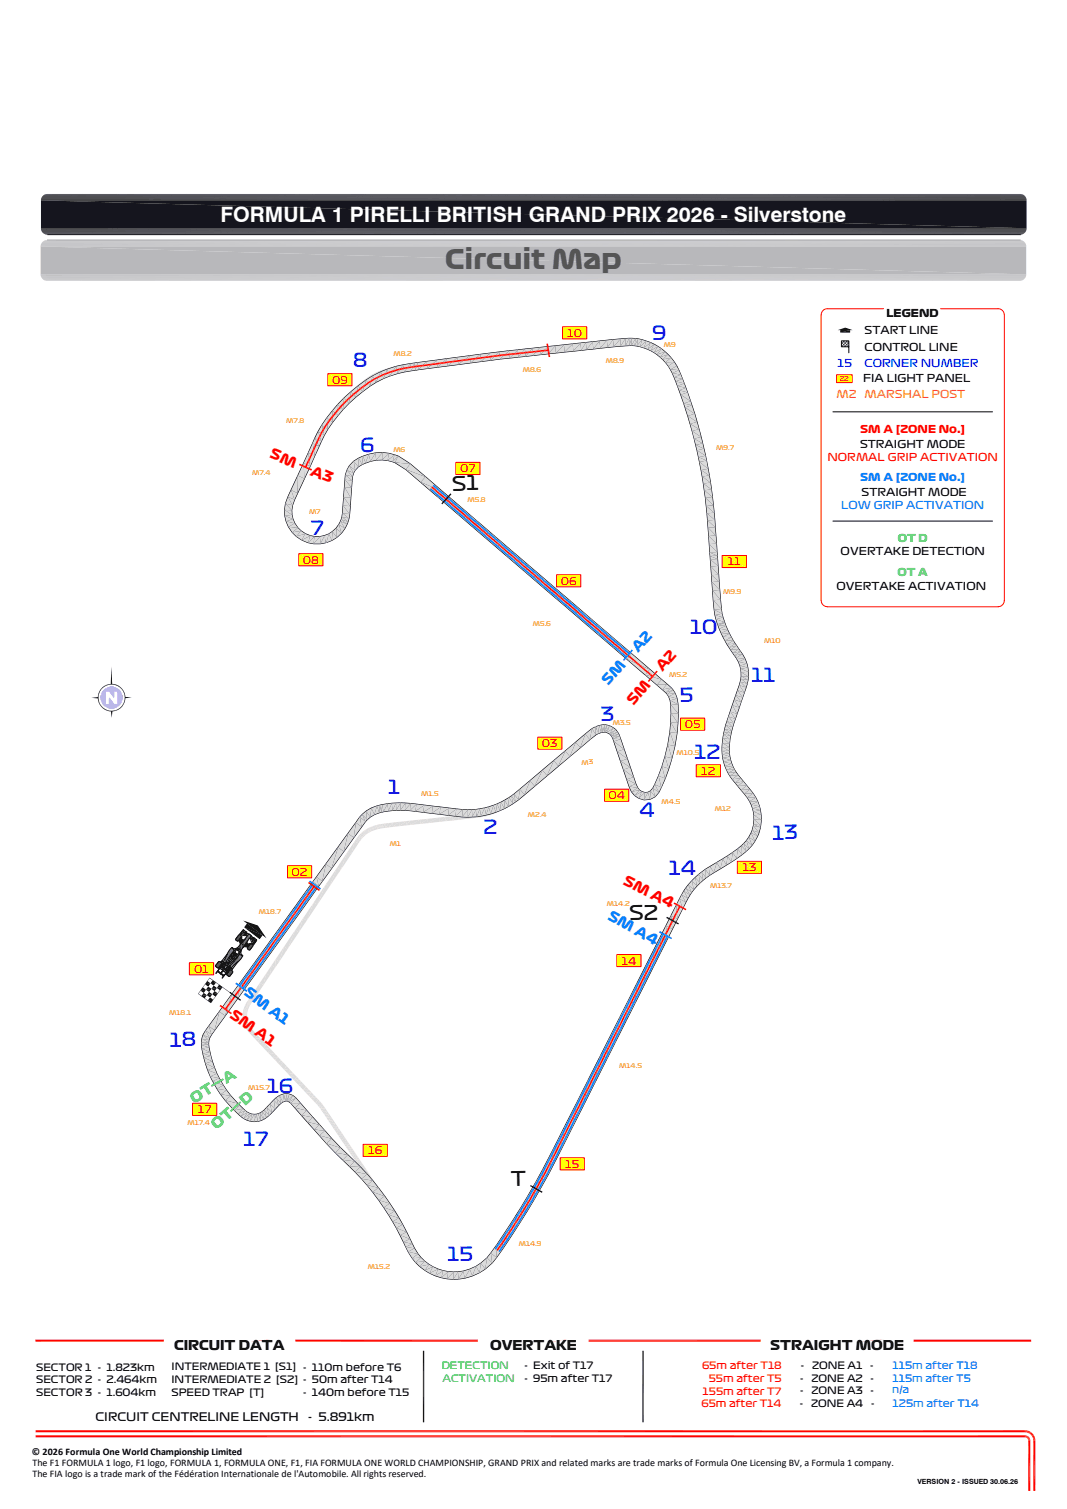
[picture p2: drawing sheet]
<svg xmlns="http://www.w3.org/2000/svg" width="210mm" height="297mm" viewBox="0 0 210 297" stroke-linecap="round" stroke-linejoin="round" font-family="sans-serif">
<defs><g id="words">
<text font-size="5.2" fill="#545454" x="87.6" y="53">Circuit Map</text>
<text font-size="4.2" fill="#fff" x="43.4" y="43.7">FORMULA 1 PIRELLI BRITISH GRAND PRIX 2026 - Silverstone</text>
<g font-size="3.9">
<text x="89" y="96.6" transform="rotate(-1 89 96.6)">S1</text>
<text x="123.9" y="181.1" transform="rotate(-1 123.9 181.1)">S2</text>
<text x="100.6" y="233.5" transform="rotate(-1 100.6 233.5)">T</text>
</g>
<g font-size="3.8" fill="#00f">
<text x="128.4" y="66.9">9</text>
<text x="69.5" y="72.3">8</text>
<text x="70.9" y="88.9">6</text>
<text x="61.2" y="105.3">7</text>
<text x="135.8" y="124.8">10</text>
<text x="147.9" y="134.3">11</text>
<text x="118.3" y="142">3</text>
<text x="133.8" y="138.2">5</text>
<text x="136.7" y="149.4">12</text>
<text x="76.4" y="156.2">1</text>
<text x="125.9" y="160.7">4</text>
<text x="95.1" y="164.1">2</text>
<text x="152" y="165.3">13</text>
<text x="131.6" y="172.3">14</text>
<text x="33.4" y="206">18</text>
<text x="52.6" y="215.1">16</text>
<text x="47.9" y="225.6">17</text>
<text x="88.1" y="248.3">15</text>
</g>
<g font-size="2.8" fill="#f00">
<text x="52.9" y="90" transform="rotate(23 52.9 90)">SM</text>
<text x="60.9" y="93.4" transform="rotate(23 60.9 93.4)">A3</text>
<text x="130.4" y="132.4" transform="rotate(-49 130.4 132.4)">A2</text>
<text x="124.7" y="138.9" transform="rotate(-49 124.7 138.9)">SM</text>
<text x="122.5" y="174" transform="rotate(27 122.5 174)">SM A4</text>
<text x="45" y="200.1" transform="rotate(35 45 200.1)">SM A1</text>
</g>
<g font-size="2.8" fill="#007eff">
<text x="125.6" y="128.6" transform="rotate(-48 125.6 128.6)">A2</text>
<text x="119.7" y="135.1" transform="rotate(-48 119.7 135.1)">SM</text>
<text x="119.4" y="180.9" transform="rotate(29 119.4 180.9)">SM A4</text>
<text x="47.9" y="195.7" transform="rotate(37 47.9 195.7)">SM A1</text>
</g>
<g font-size="2.8" fill="#37dd00">
<text x="44.6" y="213.4" transform="rotate(-32 44.6 213.4)">A</text>
<text x="38.2" y="217.3" transform="rotate(-32 38.2 217.3)">OT</text>
<text x="48.2" y="217.6" transform="rotate(-41 48.2 217.6)">D</text>
<text x="42.6" y="222.5" transform="rotate(-41 42.6 222.5)">OT</text>
</g>
<g font-size="2.6">
<text x="34.3" y="265.8">CIRCUIT DATA</text>
<text x="96.4" y="265.8">OVERTAKE</text>
<text x="151.6" y="265.8">STRAIGHT MODE</text>
</g>
<g font-size="2.3">
<text x="18.8" y="279.8">CIRCUIT CENTRELINE LENGTH</text>
<text x="60.6" y="279.8">- 5.891km</text>
</g>
<g font-size="2.1">
<text x="170.2" y="65.8">START LINE</text>
<text x="174.4" y="62.4">LEGEND</text>
<text x="170.1" y="69.1">CONTROL LINE</text>
<text x="169.9" y="75.3">FIA LIGHT PANEL</text>
<text x="169.3" y="88.1">STRAIGHT MODE</text>
<text x="169.6" y="97.6">STRAIGHT MODE</text>
<text x="165.4" y="109.3">OVERTAKE DETECTION</text>
<text x="164.6" y="116.1">OVERTAKE ACTIVATION</text>
</g>
<g font-size="2.1" fill="#f00">
<text x="111.6" y="66.3">10</text>
<text x="65.3" y="75.5">09</text>
<text x="169.3" y="85.3">SM A [ZONE No.]</text>
<text x="90.6" y="93">07</text>
<text x="162.8" y="90.8">NORMAL GRIP ACTIVATION</text>
<text x="59.6" y="111">08</text>
<text x="143.2" y="111.3">11</text>
<text x="110.3" y="115.1">06</text>
<text x="134.7" y="143.3">05</text>
<text x="106.6" y="147">03</text>
<text x="138" y="152.5">12</text>
<text x="119.7" y="157.3">04</text>
<text x="57.4" y="172.4">02</text>
<text x="146.1" y="171.5">13</text>
<text x="38.2" y="191.5">01</text>
<text x="122.3" y="189.9">14</text>
<text x="38.9" y="219.1">17</text>
<text x="72.5" y="227.2">16</text>
<text x="111.3" y="229.9">15</text>
</g>
<g font-size="2.1" fill="#00f">
<text x="164.8" y="72.3">15</text>
<text x="170.1" y="72.3">CORNER NUMBER</text>
</g>
<g font-size="2.1" fill="#ff7e00">
<text x="164.6" y="78.3">M2</text>
<text x="170.1" y="78.3">MARSHAL POST</text>
</g>
<g font-size="2.1" fill="#007eff">
<text x="169.3" y="94.7">SM A [ZONE No.]</text>
<text x="165.5" y="100.3">LOW GRIP ACTIVATION</text>
</g>
<g font-size="2.1" fill="#37dd00">
<text x="176.7" y="106.7">OT D</text>
<text x="176.6" y="113.5">OT A</text>
</g>
<g font-size="2">
<text x="7.1" y="269.8">SECTOR 1 - 1.823km</text>
<text x="33.8" y="269.7">INTERMEDIATE 1 [S1]</text>
<text x="59.7" y="269.8">- 110m before T6</text>
<text x="103.2" y="269.5">- Exit of T17</text>
<text x="157.6" y="269.5">-</text>
<text x="159.8" y="269.5">ZONE A1</text>
<text x="171.2" y="269.5">-</text>
<text x="7.1" y="274.8">SECTOR 3 - 1.604km</text>
<text x="7.1" y="272.3">SECTOR 2 - 2.464km</text>
<text x="33.8" y="274.7">SPEED TRAP [T]</text>
<text x="33.8" y="272.2">INTERMEDIATE 2 [S2] - 50m after T14</text>
<text x="59.7" y="274.8">- 140m before T15</text>
<text x="103.3" y="272">- 95m after T17</text>
<text x="157.5" y="272">-</text>
<text x="157.5" y="274.5">-</text>
<text x="159.7" y="272">ZONE A2</text>
<text x="159.7" y="274.5">ZONE A3</text>
<text x="171.3" y="274.5">-</text>
<text x="171.3" y="272">-</text>
<text x="157.4" y="277">-</text>
<text x="159.6" y="277">ZONE A4</text>
<text x="171.4" y="277">-</text>
<text x="6.3" y="286.3">© 2026 Formula One World Championship Limited</text>
<text x="6.4" y="290.7">The FIA logo is a trade mark of the Fédération Internationale de l'Automobile. All rights reserved.</text>
<text x="6.4" y="288.5">The F1 FORMULA 1 logo, F1 logo, FORMULA 1, FORMULA ONE, F1, FIA FORMULA ONE WORLD CHAMPIONSHIP, GRAND PRIX and related marks are trade marks of Formula One Licensing BV, a Formula 1 company.</text>
</g>
<g font-size="2" fill="#37dd00">
<text x="86.9" y="269.5">DETECTION</text>
<text x="87.1" y="272">ACTIVATION</text>
</g>
<g font-size="2" fill="#f00">
<text x="138.2" y="269.5">65m after T18</text>
<text x="138.3" y="274.5">155m after T7</text>
<text x="139.5" y="272">55m after T5</text>
<text x="138" y="277">65m after T14</text>
</g>
<g font-size="2" fill="#007eff">
<text x="175.6" y="269.5">115m after T18</text>
<text x="175.6" y="274.3">n/a</text>
<text x="175.6" y="272">115m after T5</text>
<text x="175.6" y="277">125m after T14</text>
</g>
<text font-size="1.4" x="180.6" y="292.1">VERSION 2 - ISSUED 30.06.26</text>
<text font-size="1.3" fill="#f00" x="165.2" y="75">22</text>
<g font-size="1.2" fill="#ff7e00">
<text x="77.4" y="70.2">M8.2</text>
<text x="119.2" y="71.5">M8.9</text>
<text x="130.6" y="68.4">M9</text>
<text x="102.9" y="73.3">M8.6</text>
<text x="56.3" y="83.2">M7.8</text>
<text x="77.4" y="89">M6</text>
<text x="140.9" y="88.6">M9.7</text>
<text x="49.6" y="93.6">M7.4</text>
<text x="60.8" y="101.2">M7</text>
<text x="92" y="98.9">M5.8</text>
<text x="142.3" y="117">M9.9</text>
<text x="104.8" y="123.3">M5.6</text>
<text x="150.4" y="126.6">M10</text>
<text x="131.7" y="133.3">M5.2</text>
<text x="120.6" y="142.8">M3.5</text>
<text x="133.2" y="148.6">M10.5</text>
<text x="114.4" y="150.5">M3</text>
<text x="82.9" y="156.8">M1.5</text>
<text x="103.9" y="160.8">M2.4</text>
<text x="130.2" y="158.2">M4.5</text>
<text x="140.7" y="159.7">M12</text>
<text x="76.7" y="166.5">M1</text>
<text x="51" y="179.9">M18.7</text>
<text x="119.4" y="178.3">M14.2</text>
<text x="139.8" y="174.9">M13.7</text>
<text x="33.3" y="199.8">M18.1</text>
<text x="48.8" y="214.6">M15.7</text>
<text x="121.9" y="210.2">M14.5</text>
<text x="36.9" y="221.4">M17.4</text>
<text x="102.1" y="245.3">M14.9</text>
<text x="72.4" y="249.8">M15.2</text>
</g>
</g></defs>
<g fill="#dcdcdc">
<path d="M125.6 66.8l.6 .1-.8 1.2z"/>
<path d="M126.2 66.9l-.3 1.3-.5-.1z"/>
<path d="M126.2 66.9l.5 .2-.8 1.1z"/>
<path d="M126.7 67.1l-.3 1.2-.5-.1z"/>
<path d="M126.7 67.1l.5 .1-.8 1.1z"/>
<path d="M127.2 67.2l-.4 1.2-.4-.1z"/>
<path d="M127.2 67.2l.6 .2-1 1z"/>
<path d="M127.8 67.4l-.5 1.2-.5-.2z"/>
<path d="M127.8 67.4l.5 .2-1 1z"/>
<path d="M127.3 68.6l1-1-.5 1.2z"/>
<path d="M128.3 67.6l.6 .3-1.1 .9z"/>
<path d="M127.8 68.8l1.1-.9-.6 1.2z"/>
<path d="M128.9 67.9l.4 .3-1 .9z"/>
<path d="M128.3 69.1l1-.9-.6 1.1z"/>
<path d="M129.3 68.2l.6 .4-1.2 .7z"/>
<path d="M128.7 69.3l1.2-.7-.8 1z"/>
<path d="M129.9 68.6l.4 .3-1.2 .7z"/>
<path d="M129.1 69.6l1.2-.7-.7 1z"/>
<path d="M130.3 68.9l.6 .5-1.3 .5z"/>
<path d="M129.6 69.9l1.3-.5-.8 .9z"/>
<path d="M130.9 69.4l.5 .5-1.3 .4z"/>
<path d="M130.1 70.3l1.3-.4-.9 .9z"/>
<path d="M130.5 70.8l.9-.9 .5 .4z"/>
<path d="M130.5 70.8l1.4-.5-1 .9z"/>
<path d="M130.9 71.2l1-.9 .3 .5z"/>
<path d="M130.9 71.2l1.3-.4-.9 .8z"/>
<path d="M131.3 71.6l.9-.8 .4 .5z"/>
<path d="M131.3 71.6l1.3-.3-1 .7z"/>
<path d="M131.6 72l1-.7 .3 .4z"/>
<path d="M131.6 72l1.3-.3-1.1 .7z"/>
<path d="M131.8 72.4l1.1-.7 .3 .6z"/>
<path d="M131.8 72.4l1.4-.1-1.1 .6z"/>
<path d="M132.1 72.9l1.1-.6 .3 .5z"/>
<path d="M132.1 72.9l1.4-.1-1.2 .6z"/>
<path d="M132.3 73.4l1.2-.6 .2 .5z"/>
<path d="M132.3 73.4l1.4-.1-1.2 .5z"/>
<path d="M132.5 73.8l1.2-.5 .2 .5z"/>
<path d="M132.5 73.8h1.4l-1.2 .5z"/>
<path d="M132.7 74.3l1.2-.5 .4 1z"/>
<path d="M132.7 74.3l1.6 .5-1.2 .4z"/>
<path d="M133.1 75.2l1.2-.4 .4 .9z"/>
<path d="M133.1 75.2l1.6 .5-1.2 .5z"/>
<path d="M133.5 76.2l1.2-.5 .3 .9z"/>
<path d="M133.5 76.2l1.5 .4-1.2 .5z"/>
<path d="M133.8 77.1l1.2-.5 .3 .9z"/>
<path d="M133.8 77.1l1.5 .4-1.2 .5z"/>
<path d="M134.1 78l1.2-.5 .4 1z"/>
<path d="M134.1 78l1.6 .5-1.2 .4z"/>
<path d="M134.5 78.9l1.2-.4 .3 .9z"/>
<path d="M134.5 78.9l1.5 .5-1.3 .4z"/>
<path d="M134.7 79.8l1.3-.4 .3 .9z"/>
<path d="M134.7 79.8l1.6 .5-1.2 .4z"/>
<path d="M135.1 80.7l1.2-.4 .3 1z"/>
<path d="M135.1 80.7l1.5 .6-1.2 .4z"/>
<path d="M135.4 81.7l1.2-.4 .3 1z"/>
<path d="M135.4 81.7l1.5 .6-1.2 .3z"/>
<path d="M135.7 82.6l1.2-.3 .3 1z"/>
<path d="M135.7 82.6l1.5 .7-1.3 .3z"/>
<path d="M135.9 83.6l1.3-.3 .2 .9z"/>
<path d="M135.9 83.6l1.5 .6-1.2 .3z"/>
<path d="M136.2 84.5l1.2-.3 .3 1z"/>
<path d="M136.2 84.5l1.5 .7-1.3 .3z"/>
<path d="M136.4 85.5l1.3-.3 .2 1z"/>
<path d="M136.4 85.5l1.5 .7-1.2 .3z"/>
<path d="M136.7 86.5l1.2-.3 .3 1z"/>
<path d="M136.7 86.5l1.5 .7-1.3 .3z"/>
<path d="M136.9 87.5l1.3-.3 .2 1z"/>
<path d="M136.9 87.5l1.5 .7-1.2 .3z"/>
<path d="M137.2 88.5l1.2-.3 .3 1.1z"/>
<path d="M137.2 88.5l1.5 .8-1.3 .2z"/>
<path d="M137.4 89.5l1.3-.2 .1 .6z"/>
<path d="M137.4 89.5l1.4 .4-1.2 .3z"/>
<path d="M137.6 90.2l1.2-.3 .2 1.2z"/>
<path d="M137.6 90.2l1.4 .9-1.2 .2z"/>
<path d="M137.8 91.3l1.2-.2 .3 1z"/>
<path d="M137.8 91.3l1.5 .8-1.3 .3z"/>
<path d="M138 92.4l1.3-.3 .1 1.1z"/>
<path d="M138 92.4l1.4 .8-1.2 .2z"/>
<path d="M138.2 93.4l1.2-.2 .2 1.2z"/>
<path d="M138.2 93.4l1.4 1-1.2 .2z"/>
<path d="M138.4 94.6l1.2-.2 .2 1.1z"/>
<path d="M138.4 94.6l1.4 .9-1.2 .2z"/>
<path d="M138.6 95.7l1.2-.2 .2 1.1z"/>
<path d="M138.6 95.7l1.4 .9-1.3 .2z"/>
<path d="M138.7 96.8l1.3-.2 .1 1.1z"/>
<path d="M138.7 96.8l1.4 .9-1.2 .2z"/>
<path d="M138.9 97.9l1.2-.2 .2 1.2z"/>
<path d="M138.9 97.9l1.4 1-1.3 .1z"/>
<path d="M139 99l1.3-.1 .1 .9z"/>
<path d="M139 99l1.4 .8-1.3 .1z"/>
<path d="M139.1 99.9l1.3-.1 .1 1z"/>
<path d="M139.1 99.9l1.4 .9-1.3 .2z"/>
<path d="M139.2 101l1.3-.2 .1 1.1z"/>
<path d="M139.2 101l1.4 .9-1.3 .1z"/>
<path d="M139.3 102l1.3-.1v1.1z"/>
<path d="M139.3 102l1.3 1-1.2 .1z"/>
<path d="M139.4 103.1l1.2-.1 .1 1z"/>
<path d="M139.4 103.1l1.3 .9-1.3 .1z"/>
<path d="M139.4 104.1l1.3-.1 .1 1.2z"/>
<path d="M139.4 104.1l1.4 1.1-1.3 .1z"/>
<path d="M139.5 105.3l1.3-.1 .1 1.2z"/>
<path d="M139.5 105.3l1.4 1.1-1.3 .1z"/>
<path d="M139.6 106.5l1.3-.1v1.1z"/>
<path d="M139.6 106.5l1.3 1-1.2 .1z"/>
<path d="M139.7 107.6l1.2-.1 .1 1z"/>
<path d="M139.7 107.6l1.3 .9-1.2 .1z"/>
<path d="M139.8 108.6l1.2-.1 .1 1.1z"/>
<path d="M139.8 108.6l1.3 1-1.3 .1z"/>
<path d="M139.8 109.7l1.3-.1 .1 1.1z"/>
<path d="M139.8 109.7l1.4 1-1.3 .1z"/>
<path d="M139.9 110.8l1.3-.1 .1 1.1z"/>
<path d="M139.9 110.8l1.4 1-1.3 .1z"/>
<path d="M140 111.9l1.3-.1v1z"/>
<path d="M140 111.9l1.3 .9-1.2 .1z"/>
<path d="M140.1 112.9l1.2-.1 .1 .8z"/>
<path d="M140.1 112.9l1.3 .7-1.3 .1z"/>
<path d="M140.1 113.7l1.3-.1v.7z"/>
<path d="M140.1 113.7l1.3 .6-1.2 .1z"/>
<path d="M140.2 114.4l1.2-.1 .1 1.1z"/>
<path d="M140.2 114.4l1.3 1-1.2 .1z"/>
<path d="M140.3 115.5l1.2-.1 .1 1z"/>
<path d="M140.3 115.5l1.3 .9h-1.3z"/>
<path d="M140.3 116.5l1.3-.1 .1 1z"/>
<path d="M140.3 116.5l1.4 .9-1.3 .1z"/>
<path d="M140.4 117.5l1.3-.1v.9z"/>
<path d="M140.4 117.5l1.3 .8-1.2 .1z"/>
<path d="M140.5 118.4l1.2-.1 .1 1.2z"/>
<path d="M140.5 118.4l1.3 1.1-1.2 .1z"/>
<path d="M140.6 119.6l1.2-.1 .1 .5z"/>
<path d="M140.6 119.6l1.3 .4-1.3 .2z"/>
<path d="M140.6 120.2l1.3-.2 .1 .5z"/>
<path d="M140.6 120.2l1.4 .3-1.3 .3z"/>
<path d="M140.7 120.8l1.3-.3 .1 .6z"/>
<path d="M140.7 120.8l1.4 .3-1.3 .2z"/>
<path d="M140.8 121.3l1.3-.2 .1 .5z"/>
<path d="M140.8 121.3l1.4 .3-1.2 .3z"/>
<path d="M141 121.9l1.2-.3 .2 .6z"/>
<path d="M141 121.9l1.4 .3-1.2 .4z"/>
<path d="M141.2 122.6l1.2-.4 .2 .5z"/>
<path d="M141.2 122.6l1.4 .1-1.2 .5z"/>
<path d="M141.4 123.2l1.2-.5 .2 .6z"/>
<path d="M141.4 123.2l1.4 .1-1.2 .4z"/>
<path d="M141.6 123.7l1.2-.4 .2 .4z"/>
<path d="M141.6 123.7h1.4l-1.2 .5z"/>
<path d="M141.8 124.2l1.2-.5 .2 .5z"/>
<path d="M141.8 124.2h1.4l-1.2 .5z"/>
<path d="M142 124.7l1.2-.5 .2 .5z"/>
<path d="M142 124.7h1.4l-1.1 .5z"/>
<path d="M142.3 125.2l1.1-.5 .3 .5z"/>
<path d="M142.3 125.2h1.4l-1.1 .6z"/>
<path d="M142.6 125.8l1.1-.6 .3 .6z"/>
<path d="M142.6 125.8h1.4l-1.1 .6z"/>
<path d="M142.9 126.4l1.1-.6 .4 .5z"/>
<path d="M142.9 126.4l1.5-.1-1.1 .7z"/>
<path d="M143.3 127l1.1-.7 .3 .6z"/>
<path d="M143.3 127l1.4-.1-1 .7z"/>
<path d="M143.7 127.6l1-.7 .4 .5z"/>
<path d="M143.7 127.6l1.4-.2-1.1 .8z"/>
<path d="M144 128.2l1.1-.8 .4 .6z"/>
<path d="M144 128.2l1.5-.2-1.1 .7z"/>
<path d="M144.4 128.7l1.1-.7 .3 .5z"/>
<path d="M144.4 128.7l1.4-.2-1 .7z"/>
<path d="M144.8 129.2l1-.7 .4 .6z"/>
<path d="M144.8 129.2l1.4-.1-1.1 .7z"/>
<path d="M145.1 129.8l1.1-.7 .3 .6z"/>
<path d="M145.1 129.8l1.4-.1-1.1 .5z"/>
<path d="M145.4 130.2l1.1-.5 .2 .5z"/>
<path d="M145.4 130.2h1.3l-1.1 .5z"/>
<path d="M145.6 130.7l1.1-.5 .2 .5z"/>
<path d="M145.6 130.7h1.3l-1.2 .4z"/>
<path d="M145.7 131.1l1.2-.4 .2 .7z"/>
<path d="M145.7 131.1l1.4 .3-1.3 .2z"/>
<path d="M145.8 131.6l1.3-.2 .1 .6z"/>
<path d="M145.8 131.6l1.4 .4-1.3 .1z"/>
<path d="M145.9 132.1l1.3-.1v.5z"/>
<path d="M145.9 132.1l1.3 .4-1.3 .1z"/>
<path d="M145.9 132.6l1.3-.1v.5z"/>
<path d="M145.9 132.6l1.3 .4-1.3-.1z"/>
<path d="M145.9 132.9l1.3 .1v.4z"/>
<path d="M145.9 132.9l1.3 .5-1.3-.1z"/>
<path d="M145.9 133.3l1.3 .1-.1 .6z"/>
<path d="M145.9 133.3l1.2 .7-1.3-.2z"/>
<path d="M145.8 133.8l1.3 .2-.1 .6z"/>
<path d="M145.8 133.8l1.2 .8-1.3-.3z"/>
<path d="M145.7 134.3l1.3 .3-.2 .5z"/>
<path d="M145.7 134.3l1.1 .8-1.2-.4z"/>
<path d="M145.6 134.7l1.2 .4-.2 .8z"/>
<path d="M145.6 134.7l1 1.2-1.2-.4z"/>
<path d="M145.4 135.5l1.2 .4-.3 .8z"/>
<path d="M145.4 135.5l.9 1.2-1.2-.4z"/>
<path d="M145.1 136.3l1.2 .4-.3 .9z"/>
<path d="M145.1 136.3l.9 1.3-1.2-.5z"/>
<path d="M144.8 137.1l1.2 .4-.3 1z"/>
<path d="M144.8 137.1l.9 1.4-1.2-.5z"/>
<path d="M144.5 138l1.2 .5-.3 .9z"/>
<path d="M144.5 138l.9 1.4-1.3-.4z"/>
<path d="M144.1 139l1.3 .4-.3 .9z"/>
<path d="M144.1 139l1 1.3-1.3-.4z"/>
<path d="M143.8 139.9l1.3 .4-.4 1.1z"/>
<path d="M143.8 139.9l.9 1.5-1.2-.5z"/>
<path d="M143.5 140.9l1.2 .5-.3 .9z"/>
<path d="M143.5 140.9l.9 1.4-1.2-.4z"/>
<path d="M143.2 141.9l1.2 .4-.3 .7z"/>
<path d="M143.2 141.9l.9 1.1-1.2-.3z"/>
<path d="M142.9 142.7l1.2 .3-.1 .7z"/>
<path d="M142.9 142.7l1.1 1-1.3-.3z"/>
<path d="M142.7 143.4l1.3 .3-.2 .6z"/>
<path d="M142.7 143.4l1.1 .9-1.2-.3z"/>
<path d="M142.6 144l1.2 .3-.1 .6z"/>
<path d="M142.6 144l1.1 .9-1.3-.2z"/>
<path d="M142.4 144.7l1.3 .2-.1 .6z"/>
<path d="M142.4 144.7l1.2 .8-1.3-.2z"/>
<path d="M142.3 145.3l1.3 .2-.1 .6z"/>
<path d="M142.3 145.3l1.2 .8-1.2-.2z"/>
<path d="M142.3 145.9l1.2 .2v.6z"/>
<path d="M142.3 145.9l1.2 .8-1.3-.1z"/>
<path d="M142.2 146.6l1.3 .1-.1 .6z"/>
<path d="M142.2 146.6l1.2 .7h-1.2z"/>
<path d="M142.2 147.3h1.2v.6z"/>
<path d="M142.2 147.3l1.2 .6-1.2 .1z"/>
<path d="M142.2 148l1.2-.1 .1 .6z"/>
<path d="M142.2 148l1.3 .5-1.3 .2z"/>
<path d="M142.2 148.7l1.3-.2 .1 .7z"/>
<path d="M142.2 148.7l1.4 .5-1.3 .2z"/>
<path d="M142.3 149.4l1.3-.2 .1 .5z"/>
<path d="M142.3 149.4l1.4 .3-1.2 .4z"/>
<path d="M142.5 150.1l1.2-.4 .2 .6z"/>
<path d="M142.5 150.1l1.4 .2-1.2 .4z"/>
<path d="M142.7 150.7l1.2-.4 .3 .6z"/>
<path d="M142.7 150.7l1.5 .2-1.2 .5z"/>
<path d="M143 151.4l1.2-.5 .2 .4z"/>
<path d="M143 151.4l1.4-.1-1.2 .6z"/>
<path d="M143.2 151.9l1.2-.6 .2 .4z"/>
<path d="M143.2 151.9l1.4-.2-1.1 .7z"/>
<path d="M143.5 152.4l1.1-.7 .3 .6z"/>
<path d="M143.5 152.4l1.4-.1-1 .7z"/>
<path d="M143.9 153l1-.7 .6 .7z"/>
<path d="M143.9 153h1.6l-1 .8z"/>
<path d="M144.5 153.8l1-.8 .7 .9z"/>
<path d="M144.5 153.8l1.7 .1-1 .8z"/>
<path d="M145.2 154.7l1-.8 .7 .8z"/>
<path d="M145.2 154.7h1.7l-1 .8z"/>
<path d="M145.9 155.5l1-.8 .8 .9z"/>
<path d="M145.9 155.5l1.8 .1-1 .8z"/>
<path d="M146.7 156.4l1-.8 .4 .5z"/>
<path d="M146.7 156.4l1.4-.3-1 .8z"/>
<path d="M147.1 156.9l1-.8 .4 .6z"/>
<path d="M147.1 156.9l1.4-.2-1.1 .7z"/>
<path d="M147.4 157.4l1.1-.7 .3 .5z"/>
<path d="M147.4 157.4l1.4-.2-1.1 .6z"/>
<path d="M147.7 157.8l1.1-.6 .2 .5z"/>
<path d="M147.7 157.8l1.3-.1-1.2 .5z"/>
<path d="M147.8 158.2l1.2-.5 .2 .4z"/>
<path d="M147.8 158.2l1.4-.1-1.2 .5z"/>
<path d="M148 158.6l1.2-.5 .1 .5z"/>
<path d="M148 158.6h1.3l-1.2 .4z"/>
<path d="M148.1 159l1.2-.4 .2 .4z"/>
<path d="M148.1 159h1.4l-1.3 .4z"/>
<path d="M148.2 159.4l1.3-.4 .1 .6z"/>
<path d="M148.2 159.4l1.4 .2-1.3 .3z"/>
<path d="M148.3 159.9l1.3-.3 .1 .6z"/>
<path d="M148.3 159.9l1.4 .3-1.3 .1z"/>
<path d="M148.4 160.3l1.3-.1v.6z"/>
<path d="M148.4 160.3l1.3 .5h-1.2z"/>
<path d="M148.5 160.8h1.2v.6z"/>
<path d="M148.5 160.8l1.2 .6h-1.2z"/>
<path d="M148.5 161.4h1.2v.6z"/>
<path d="M148.5 161.4l1.2 .6-1.3-.1z"/>
<path d="M148.4 161.9l1.3 .1-.1 .6z"/>
<path d="M148.4 161.9l1.2 .7-1.2-.2z"/>
<path d="M148.4 162.4l1.2 .2-.1 .6z"/>
<path d="M148.4 162.4l1.1 .8-1.2-.3z"/>
<path d="M148.3 162.9l1.2 .3-.2 .6z"/>
<path d="M148.3 162.9l1 .9-1.2-.4z"/>
<path d="M148.1 163.4l1.2 .4-.2 .6z"/>
<path d="M148.1 163.4l1 1-1.2-.5z"/>
<path d="M147.9 163.9l1.2 .5-.3 .5z"/>
<path d="M147.9 163.9l.9 1-1.1-.6z"/>
<path d="M147.7 164.3l1.1 .6-.2 .4z"/>
<path d="M147.7 164.3l.9 1-1.1-.6z"/>
<path d="M147.5 164.7l1.1 .6-.2 .4z"/>
<path d="M147.5 164.7l.9 1-1.1-.7z"/>
<path d="M147.3 165l1.1 .7-.3 .5z"/>
<path d="M147.3 165l.8 1.2-1.1-.8z"/>
<path d="M147 165.4l1.1 .8-.4 .4z"/>
<path d="M147 165.4l.7 1.2-1-.8z"/>
<path d="M146.7 165.8l1 .8-.3 .4z"/>
<path d="M146.7 165.8l.7 1.2-.9-.9z"/>
<path d="M146.5 166.1l.9 .9-.5 .4z"/>
<path d="M146.5 166.1l.4 1.3-.8-.9z"/>
<path d="M146 166.5l.9 .9-.5 .4z"/>
<path d="M145.6 166.8l.4-.3 .4 1.3z"/>
<path d="M145.6 166.8l.8 1-.4 .4z"/>
<path d="M145.2 167.2l.4-.4 .4 1.4z"/>
<path d="M145.2 167.2l.8 1-.5 .4z"/>
<path d="M144.7 167.5l.5-.3 .3 1.4z"/>
<path d="M144.7 167.5l.8 1.1-.8 .5z"/>
<path d="M144 168l.7-.5v1.6z"/>
<path d="M144 168l.7 1.1-.9 .6z"/>
<path d="M143.2 168.6l.8-.6-.2 1.7z"/>
<path d="M143.2 168.6l.6 1.1-.8 .5z"/>
<path d="M142.3 169.1l.9-.5-.2 1.6z"/>
<path d="M142.3 169.1l.7 1.1-.9 .6z"/>
<path d="M141.4 169.7l.9-.6-.2 1.7z"/>
<path d="M141.4 169.7l.7 1.1-1 .5z"/>
<path d="M140.4 170.2l1-.5-.3 1.6z"/>
<path d="M140.4 170.2l.7 1.1-.7 .4z"/>
<path d="M139.8 170.6l.6-.4v1.5z"/>
<path d="M139.8 170.6l.6 1.1-.7 .5z"/>
<path d="M139 171.1l.8-.5-.1 1.6z"/>
<path d="M139 171.1l.7 1.1-.8 .5z"/>
<path d="M138.2 171.7l.8-.6-.1 1.6z"/>
<path d="M138.2 171.7l.7 1-.5 .4z"/>
<path d="M137.6 172.1l.6-.4 .2 1.4z"/>
<path d="M137.6 172.1l.8 1-.5 .4z"/>
<path d="M137.1 172.6l.5-.5 .3 1.4z"/>
<path d="M137.1 172.6l.8 .9-.5 .5z"/>
<path d="M136.5 173.1l.6-.5 .3 1.4z"/>
<path d="M136.5 173.1l.9 .9-.5 .6z"/>
<path d="M136.5 173.1l.4 1.5-.9-.9z"/>
<path d="M136 173.7l.9 .9-.3 .3z"/>
<path d="M136 173.7l.6 1.2-1-.8z"/>
<path d="M135.6 174.1l1 .8-.4 .5z"/>
<path d="M135.6 174.1l.6 1.3-1-.7z"/>
<path d="M135.2 174.7l1 .7-.4 .6z"/>
<path d="M135.2 174.7l.6 1.3-1.1-.7z"/>
<path d="M134.7 175.3l1.1 .7-.5 .9z"/>
<path d="M134.7 175.3l.6 1.6-1.1-.7z"/>
<path d="M134.2 176.2l1.1 .7-.6 1.2z"/>
<path d="M134.2 176.2l.5 1.9-1.2-.6z"/>
<path d="M133.5 177.5l1.2 .6-.5 1z"/>
<path d="M133.5 177.5l.7 1.6-1.2-.6z"/>
<path d="M133 178.5l1.2 .6-.7 1.3z"/>
<path d="M133 178.5l.5 1.9-1.1-.6z"/>
<path d="M132.4 179.8l1.1 .6-.6 1.1z"/>
<path d="M132.4 179.8l.5 1.7-1.1-.6z"/>
<path d="M131.8 180.9l1.1 .6-.3 .8z"/>
<path d="M131.8 180.9l.8 1.4-1.2-.6z"/>
<path d="M131.4 181.7l1.2 .6-.5 .9z"/>
<path d="M131.4 181.7l.7 1.5-1.2-.6z"/>
<path d="M130.9 182.6l1.2 .6-.6 1.2z"/>
<path d="M130.9 182.6l.6 1.8-1.2-.6z"/>
<path d="M130.3 183.8l1.2 .6-.5 1z"/>
<path d="M130.3 183.8l.7 1.6-1.2-.5z"/>
<path d="M129.8 184.9l1.2 .5-.5 1z"/>
<path d="M129.8 184.9l.7 1.5-1.2-.6z"/>
<path d="M129.3 185.8l1.2 .6-.6 1.2z"/>
<path d="M129.3 185.8l.6 1.8-1.2-.6z"/>
<path d="M128.7 187l1.2 .6-.6 1.1z"/>
<path d="M128.7 187l.6 1.7-1.1-.6z"/>
<path d="M128.2 188.1l1.1 .6-.6 1.1z"/>
<path d="M128.2 188.1l.5 1.7-1.1-.5z"/>
<path d="M127.6 189.3l1.1 .5-.6 1.3z"/>
<path d="M127.6 189.3l.5 1.8-1.1-.6z"/>
<path d="M127 190.5l1.1 .6-.7 1.3z"/>
<path d="M127 190.5l.4 1.9-1.1-.5z"/>
<path d="M126.3 191.9l1.1 .5-.5 1.1z"/>
<path d="M126.3 191.9l.6 1.6-1.2-.5z"/>
<path d="M125.7 193l1.2 .5-.6 1.2z"/>
<path d="M125.7 193l.6 1.7-1.1-.6z"/>
<path d="M125.2 194.1l1.1 .6-.5 .9z"/>
<path d="M125.2 194.1l.6 1.5-1.1-.6z"/>
<path d="M124.7 195l1.1 .6-.4 .9z"/>
<path d="M124.7 195l.7 1.5-1.2-.6z"/>
<path d="M124.2 195.9l1.2 .6-.4 .7z"/>
<path d="M124.2 195.9l.8 1.3-1.1-.6z"/>
<path d="M123.9 196.6l1.1 .6-.5 1.1z"/>
<path d="M123.9 196.6l.6 1.7-1.2-.6z"/>
<path d="M123.3 197.7l1.2 .6-.8 1.4z"/>
<path d="M123.3 197.7l.4 2-1.1-.5z"/>
<path d="M122.6 199.2l1.1 .5-.6 1.3z"/>
<path d="M122.6 199.2l.5 1.8-1.2-.6z"/>
<path d="M121.9 200.4l1.2 .6-.5 1.1z"/>
<path d="M121.9 200.4l.7 1.7-1.2-.6z"/>
<path d="M121.4 201.5l1.2 .6-.6 1.1z"/>
<path d="M121.4 201.5l.6 1.7-1.2-.6z"/>
<path d="M120.8 202.6l1.2 .6-.6 1.2z"/>
<path d="M120.8 202.6l.6 1.8-1.1-.6z"/>
<path d="M120.3 203.8l1.1 .6-.5 1z"/>
<path d="M120.3 203.8l.6 1.6-1.2-.6z"/>
<path d="M119.7 204.8l1.2 .6-.6 1.2z"/>
<path d="M119.7 204.8l.6 1.8-1.2-.6z"/>
<path d="M119.1 206l1.2 .6-.6 1.1z"/>
<path d="M119.1 206l.6 1.7-1.1-.6z"/>
<path d="M118.6 207.1l1.1 .6-.5 1.1z"/>
<path d="M118.6 207.1l.6 1.7-1.2-.6z"/>
<path d="M118 208.2l1.2 .6-.4 .8z"/>
<path d="M118 208.2l.8 1.4-1.2-.6z"/>
<path d="M117.6 209l1.2 .6-.6 1.1z"/>
<path d="M117.6 209l.6 1.7-1.1-.6z"/>
<path d="M117.1 210.1l1.1 .6-.4 .9z"/>
<path d="M117.1 210.1l.7 1.5-1.2-.6z"/>
<path d="M116.6 211l1.2 .6-.5 .9z"/>
<path d="M116.6 211l.7 1.5-1.1-.6z"/>
<path d="M116.2 211.9l1.1 .6-.5 1z"/>
<path d="M116.2 211.9l.6 1.6-1.1-.6z"/>
<path d="M115.7 212.9l1.1 .5-.5 1z"/>
<path d="M115.7 212.9l.6 1.5-1.1-.5z"/>
<path d="M115.2 213.9l1.1 .5-.5 1z"/>
<path d="M115.2 213.9l.6 1.5-1.1-.6z"/>
<path d="M114.7 214.8l1.1 .6-.5 1z"/>
<path d="M114.7 214.8l.6 1.6-1.1-.6z"/>
<path d="M114.2 215.8l1.1 .6-.5 1.1z"/>
<path d="M114.2 215.8l.6 1.7-1.2-.6z"/>
<path d="M113.6 216.9l1.2 .6-.6 1.3z"/>
<path d="M113.6 216.9l.6 1.9-1.2-.6z"/>
<path d="M113 218.2l1.2 .6-.6 1z"/>
<path d="M113 218.2l.6 1.6-1.1-.6z"/>
<path d="M112.5 219.2l1.1 .6-.5 1z"/>
<path d="M112.5 219.2l.6 1.6-1.1-.6z"/>
<path d="M112 220.2l1.1 .6-.5 .9z"/>
<path d="M112 220.2l.6 1.5-1.1-.6z"/>
<path d="M111.5 221.1l1.1 .6-.4 1z"/>
<path d="M111.5 221.1l.7 1.6-1.2-.6z"/>
<path d="M111 222.1l1.2 .6-.6 1z"/>
<path d="M111 222.1l.6 1.6-1.1-.5z"/>
<path d="M110.5 223.2l1.1 .5-.4 1z"/>
<path d="M110.5 223.2l.7 1.5-1.2-.6z"/>
<path d="M110 224.1l1.2 .6-.5 1z"/>
<path d="M110 224.1l.7 1.6-1.2-.6z"/>
<path d="M109.5 225.1l1.2 .6-.5 .8z"/>
<path d="M109.5 225.1l.7 1.4-1.1-.5z"/>
<path d="M109.1 226l1.1 .5-.4 .9z"/>
<path d="M109.1 226l.7 1.4-1.2-.6z"/>
<path d="M108.6 226.8l1.2 .6-.5 1z"/>
<path d="M108.6 226.8l.7 1.6-1.1-.6z"/>
<path d="M108.2 227.8l1.1 .6-.5 1z"/>
<path d="M108.2 227.8l.6 1.6-1.2-.6z"/>
<path d="M107.6 228.8l1.2 .6-.6 1z"/>
<path d="M107.6 228.8l.6 1.6-1.1-.6z"/>
<path d="M107.1 229.8l1.1 .6-.4 .8z"/>
<path d="M107.1 229.8l.7 1.4-1.1-.6z"/>
<path d="M106.7 230.6l1.1 .6-.5 1z"/>
<path d="M106.7 230.6l.6 1.6-1.2-.6z"/>
<path d="M106.1 231.6l1.2 .6-.6 1.1z"/>
<path d="M106.1 231.6l.6 1.7-1.2-.7z"/>
<path d="M105.5 232.6l1.2 .7-.6 1z"/>
<path d="M105.5 232.6l.6 1.7-1.1-.6z"/>
<path d="M105 233.7l1.1 .6-.5 .9z"/>
<path d="M105 233.7l.6 1.5-1.1-.7z"/>
<path d="M104.5 234.5l1.1 .7-.6 1z"/>
<path d="M104.5 234.5l.5 1.7-1.1-.7z"/>
<path d="M103.9 235.5l1.1 .7-.6 1z"/>
<path d="M103.9 235.5l.5 1.7-1.1-.7z"/>
<path d="M103.3 236.5l1.1 .7-.6 .9z"/>
<path d="M103.3 236.5l.5 1.6-1.1-.6z"/>
<path d="M102.7 237.5l1.1 .6-.6 1z"/>
<path d="M102.7 237.5l.5 1.6-1.1-.6z"/>
<path d="M102.1 238.5l1.1 .6-.8 1.3z"/>
<path d="M102.1 238.5l.3 1.9-1.1-.7z"/>
<path d="M101.3 239.7l1.1 .7-.8 1.2z"/>
<path d="M101.3 239.7l.3 1.9-1-.7z"/>
<path d="M100.6 240.9l1 .7-.6 1z"/>
<path d="M100.6 240.9l.4 1.7-1.1-.7z"/>
<path d="M99.9 241.9l1.1 .7-.6 .9z"/>
<path d="M99.9 241.9l.5 1.6-1-.7z"/>
<path d="M99.4 242.8l1 .7-.4 .7z"/>
<path d="M99.4 242.8l.6 1.4-1.1-.7z"/>
<path d="M98.9 243.5l1.1 .7-.6 .8z"/>
<path d="M98.9 243.5l.5 1.5-1.1-.7z"/>
<path d="M98.3 244.3l1.1 .7-.5 .8z"/>
<path d="M98.3 244.3l.6 1.5-1.1-.8z"/>
<path d="M97.8 245l1.1 .8-.5 .6z"/>
<path d="M97.8 245l.6 1.4-1-.8z"/>
<path d="M97.4 245.6l1 .8-.4 .6z"/>
<path d="M97.4 245.6l.6 1.4-1-.8z"/>
<path d="M97 246.2l1 .8-.4 .6z"/>
<path d="M97 246.2l.6 1.4-1-.8z"/>
<path d="M96.6 246.8l1 .8-.4 .5z"/>
<path d="M96.6 246.8l.6 1.3-1-.9z"/>
<path d="M96.2 247.2l1 .9-.3 .3z"/>
<path d="M96.2 247.2l.7 1.2-.9-.9z"/>
<path d="M96 247.5l.9 .9-.2 .3z"/>
<path d="M96 247.5l.7 1.2-.9-.9z"/>
<path d="M95.8 247.8l.9 .9-.3 .2z"/>
<path d="M95.8 247.8l.6 1.1-.9-.9z"/>
<path d="M95.5 248l.9 .9-.3 .3z"/>
<path d="M95.2 248.3l.3-.3 .6 1.2z"/>
<path d="M95.2 248.3l.9 .9-.4 .3z"/>
<path d="M94.9 248.5l.3-.2 .5 1.2z"/>
<path d="M94.9 248.5l.8 1-.4 .4z"/>
<path d="M94.6 248.8l.3-.3 .4 1.4z"/>
<path d="M94.6 248.8l.7 1.1-.4 .2z"/>
<path d="M94.2 249l.4-.2 .3 1.3z"/>
<path d="M94.2 249l.7 1.1-.3 .2z"/>
<path d="M93.9 249.2l.3-.2 .4 1.3z"/>
<path d="M93.9 249.2l.7 1.1-.4 .2z"/>
<path d="M93.6 249.4l.3-.2 .3 1.3z"/>
<path d="M93.6 249.4l.6 1.1-.4 .2z"/>
<path d="M93.3 249.6l.3-.2 .2 1.3z"/>
<path d="M93.3 249.6l.5 1.1-.4 .2z"/>
<path d="M92.9 249.7l.4-.1 .1 1.3z"/>
<path d="M92.9 249.7l.5 1.2-.5 .2z"/>
<path d="M92.4 249.9l.5-.2v1.4z"/>
<path d="M92.4 249.9l.5 1.2-.4 .1z"/>
<path d="M92.1 250l.3-.1 .1 1.3z"/>
<path d="M92.1 250l.4 1.2-.5 .2z"/>
<path d="M91.6 250.1l.5-.1-.1 1.4z"/>
<path d="M91.6 250.1l.4 1.3-.3 .1z"/>
<path d="M91.4 250.2l.2-.1 .1 1.4z"/>
<path d="M91.4 250.2l.3 1.3-.5 .1z"/>
<path d="M91 250.3l.4-.1-.2 1.4z"/>
<path d="M91 250.3l.2 1.3-.4 .1z"/>
<path d="M90.6 250.4l.4-.1-.2 1.4z"/>
<path d="M90.6 250.4l.2 1.3h-.5z"/>
<path d="M90.2 250.4h.4l-.3 1.3z"/>
<path d="M90.2 250.4l.1 1.3h-.4z"/>
<path d="M89.8 250.4h.4l-.3 1.3z"/>
<path d="M89.8 250.4l.1 1.3h-.4z"/>
<path d="M89.5 250.5l.3-.1-.3 1.3z"/>
<path d="M89.5 250.5v1.2h-.5z"/>
<path d="M89.1 250.5h.4l-.5 1.2z"/>
<path d="M89.1 250.5l-.1 1.2h-.5z"/>
<path d="M88.6 250.4l.5 .1-.6 1.2z"/>
<path d="M88.6 250.4l-.1 1.3-.6-.1z"/>
<path d="M88.1 250.4h.5l-.7 1.2z"/>
<path d="M88.1 250.4l-.2 1.2-.5-.1z"/>
<path d="M87.7 250.3l.4 .1-.7 1.1z"/>
<path d="M87.7 250.3l-.3 1.2h-.4z"/>
<path d="M87.3 250.2l.4 .1-.7 1.2z"/>
<path d="M87.3 250.2l-.3 1.3-.4-.1z"/>
<path d="M87 250.1l.3 .1-.7 1.2z"/>
<path d="M87 250.1l-.4 1.3-.5-.2z"/>
<path d="M86.5 250l.5 .1-.9 1.1z"/>
<path d="M86.5 250l-.4 1.2-.5-.2z"/>
<path d="M86.1 249.9l.4 .1-.9 1z"/>
<path d="M86.1 249.9l-.5 1.1-.4-.2z"/>
<path d="M85.7 249.7l.4 .2-.9 .9z"/>
<path d="M85.7 249.7l-.5 1.1-.4-.1z"/>
<path d="M85.3 249.5l.4 .2-.9 1z"/>
<path d="M84.2 250.4l1.1-.9-.5 1.2z"/>
<path d="M84.9 249.3l.4 .2-1.1 .9z"/>
<path d="M83.8 250.1l1.1-.8-.7 1.1z"/>
<path d="M84.5 249l.4 .3-1.1 .8z"/>
<path d="M83.3 249.8l1.2-.8-.7 1.1z"/>
<path d="M84.1 248.8l.4 .2-1.2 .8z"/>
<path d="M82.9 249.4l1.2-.6-.8 1z"/>
<path d="M83.7 248.5l.4 .3-1.2 .6z"/>
<path d="M82.4 249l1.3-.5-.8 .9z"/>
<path d="M83.3 248.1l.4 .4-1.3 .5z"/>
<path d="M82.1 248.7l1.2-.6-.9 .9z"/>
<path d="M82.1 248.7l.9-.9 .3 .3z"/>
<path d="M81.7 248.3l1.3-.5-.9 .9z"/>
<path d="M81.7 248.3l1-.9 .3 .4z"/>
<path d="M81.3 247.8l1.4-.4-1 .9z"/>
<path d="M81.3 247.8l1.1-.7 .3 .3z"/>
<path d="M81 247.4l1.4-.3-1.1 .7z"/>
<path d="M81 247.4l1.1-.7 .3 .4z"/>
<path d="M80.7 247l1.4-.3-1.1 .7z"/>
<path d="M80.7 247l1.1-.7 .3 .4z"/>
<path d="M80.2 246.1l1.6 .2-1.1 .7z"/>
<path d="M80.2 246.1l1.2-.6 .4 .8z"/>
<path d="M79.8 245.2l1.6 .3-1.2 .6z"/>
<path d="M79.8 245.2l1.1-.6 .5 .9z"/>
<path d="M79.4 244.4l1.5 .2-1.1 .6z"/>
<path d="M79.4 244.4l1.2-.6 .3 .8z"/>
<path d="M79 243.6l1.6 .2-1.2 .6z"/>
<path d="M79 243.6l1.2-.6 .4 .8z"/>
<path d="M78.6 242.7l1.6 .3-1.2 .6z"/>
<path d="M78.6 242.7l1.1-.6 .5 .9z"/>
<path d="M78.1 241.9l1.6 .2-1.1 .6z"/>
<path d="M78.1 241.9l1.2-.7 .4 .9z"/>
<path d="M77.7 241l1.6 .2-1.2 .7z"/>
<path d="M77.7 241l1.1-.7 .5 .9z"/>
<path d="M77.2 240.2l1.6 .1-1.1 .7z"/>
<path d="M77.2 240.2l1.1-.6 .5 .7z"/>
<path d="M76.9 239.7l1.4-.1-1.1 .6z"/>
<path d="M76.9 239.7l1.1-.7 .3 .6z"/>
<path d="M76.5 239h1.5l-1.1 .7z"/>
<path d="M76.5 239l1.1-.6 .4 .6z"/>
<path d="M75.9 238.1l1.7 .3-1.1 .6z"/>
<path d="M75.9 238.1l1.1-.7 .6 1z"/>
<path d="M75.3 237.3l1.7 .1-1.1 .7z"/>
<path d="M75.3 237.3l1.1-.7 .6 .8z"/>
<path d="M74.8 236.6h1.6l-1.1 .7z"/>
<path d="M74.8 236.6l1.1-.8 .5 .8z"/>
<path d="M74.3 235.8h1.6l-1.1 .8z"/>
<path d="M74.3 235.8l1-.8 .6 .8z"/>
<path d="M73.7 234.9l1.6 .1-1 .8z"/>
<path d="M73.7 234.9l1-.7 .6 .8z"/>
<path d="M73 234.1l1.7 .1-1 .7z"/>
<path d="M73 234.1l1-.8 .7 .9z"/>
<path d="M72.2 233.2l1.8 .1-1 .8z"/>
<path d="M72.2 233.2l1-.8 .8 .9z"/>
<path d="M71.4 232.3l1.8 .1-1 .8z"/>
<path d="M71.4 232.3l1-.9 .8 1z"/>
<path d="M70.5 231.3l1.9 .1-1 .9z"/>
<path d="M70.5 231.3l1-.9 .9 1z"/>
<path d="M69.6 230.3l1.9 .1-1 .9z"/>
<path d="M69.6 230.3l.9-.9 1 1z"/>
<path d="M68.6 229.3l1.9 .1-.9 .9z"/>
<path d="M69.5 228.4l1 1-1.9-.1z"/>
<path d="M67.7 228.4h1.8l-.9 .9z"/>
<path d="M68.6 227.5l.9 .9h-1.8z"/>
<path d="M66.6 227.4l2 .1-.9 .9z"/>
<path d="M67.5 226.5l1.1 1-2-.1z"/>
<path d="M65.7 226.5h1.8l-.9 .9z"/>
<path d="M65.7 226.5l.9-.8 .9 .8z"/>
<path d="M64.7 225.5l1.9 .2-.9 .8z"/>
<path d="M64.7 225.5l.9-.9 1 1.1z"/>
<path d="M63.9 224.6h1.7l-.9 .9z"/>
<path d="M63.9 224.6l.9-.9 .8 .9z"/>
<path d="M63.1 223.7h1.7l-.9 .9z"/>
<path d="M63.1 223.7l1-.8 .7 .8z"/>
<path d="M62.4 222.9h1.7l-1 .8z"/>
<path d="M62.4 222.9l1-.8 .7 .8z"/>
<path d="M61.6 222l1.8 .1-1 .8z"/>
<path d="M61.6 222l1-.8 .8 .9z"/>
<path d="M60.7 221l1.9 .2-1 .8z"/>
<path d="M60.7 221l1-.8 .9 1z"/>
<path d="M59.8 220l1.9 .2-1 .8z"/>
<path d="M59.8 220l.9-.9 1 1.1z"/>
<path d="M58.9 219l1.8 .1-.9 .9z"/>
<path d="M58.9 219l1-.9 .8 1z"/>
<path d="M58.1 218l1.8 .1-1 .9z"/>
<path d="M58.1 218l.9-.9 .9 1z"/>
<path d="M57.6 217.4l1.4-.3-.9 .9z"/>
<path d="M57.6 217.4l.9-.8 .5 .5z"/>
<path d="M57.3 217.1l1.2-.5-1 .8z"/>
<path d="M57.3 217.1l.9-.9 .3 .4z"/>
<path d="M57.1 216.9l1.1-.7-.9 .9z"/>
<path d="M57.9 215.9l.3 .3-1.1 .7z"/>
<path d="M57.9 215.9l-.8 1h-.1z"/>
<path d="M57.6 215.8l.3 .1-.9 1z"/>
<path d="M57.6 215.8l-.6 1.1-.2-.2z"/>
<path d="M57.3 215.6l.3 .2-.8 .9z"/>
<path d="M57.3 215.6l-.5 1.1h-.2z"/>
<path d="M56.9 215.4l.4 .2-.7 1.1z"/>
<path d="M56.9 215.4l-.3 1.3h-.2z"/>
<path d="M56.5 215.4h.4l-.5 1.3z"/>
<path d="M56.5 215.4l-.1 1.3h-.2z"/>
<path d="M56 215.4h.5l-.3 1.3z"/>
<path d="M56 215.4l.2 1.3h-.3z"/>
<path d="M55.4 215.5l.6-.1-.1 1.3z"/>
<path d="M55.4 215.5l.5 1.2-.4 .2z"/>
<path d="M54.9 215.8l.5-.3 .1 1.4z"/>
<path d="M54.9 215.8l.6 1.1-.3 .2z"/>
<path d="M54.4 216.2l.5-.4 .3 1.3z"/>
<path d="M54.4 216.2l.8 .9-.5 .5z"/>
<path d="M53.8 216.7l.6-.5 .3 1.4z"/>
<path d="M53.8 216.7l.9 .9-.5 .5z"/>
<path d="M53.8 216.7l.4 1.4-.9-.8z"/>
<path d="M53.3 217.3l.9 .8-.6 .7z"/>
<path d="M53.3 217.3l.3 1.5-.9-.9z"/>
<path d="M52.7 217.9l.9 .9-.3 .4z"/>
<path d="M52.7 217.9l.6 1.3-.9-1z"/>
<path d="M52.4 218.2l.9 1-.5 .4z"/>
<path d="M51.9 218.7l.5-.5 .4 1.4z"/>
<path d="M51.9 218.7l.9 .9-.4 .4z"/>
<path d="M51.6 218.9l.3-.2 .5 1.3z"/>
<path d="M51.6 218.9l.8 1.1-.4 .2z"/>
<path d="M51.4 219.1l.2-.2 .4 1.3z"/>
<path d="M51.4 219.1l.6 1.1-.5 .2z"/>
<path d="M51 219.2l.4-.1 .1 1.3z"/>
<path d="M51 219.2l.5 1.2-.5 .2z"/>
<path d="M50.7 219.4l.3-.2v1.4z"/>
<path d="M50.7 219.4l.3 1.2-.4 .1z"/>
<path d="M50.4 219.4h.3l-.1 1.3z"/>
<path d="M50.4 219.4l.2 1.3h-.4z"/>
<path d="M50.1 219.4h.3l-.2 1.3z"/>
<path d="M50.1 219.4l.1 1.3h-.5z"/>
<path d="M49.8 219.4h.3l-.4 1.3z"/>
<path d="M49.8 219.4l-.1 1.3-.6-.1z"/>
<path d="M49.4 219.4h.4l-.7 1.2z"/>
<path d="M49.4 219.4l-.3 1.2-.6-.2z"/>
<path d="M49 219.2l.4 .2-.9 1z"/>
<path d="M48.1 220.2l.9-1-.5 1.2z"/>
<path d="M48.7 219.1l.3 .1-.9 1z"/>
<path d="M47.7 219.9l1-.8-.6 1.1z"/>
<path d="M48.5 218.9l.2 .2-1 .8z"/>
<path d="M47.3 219.6l1.2-.7-.8 1z"/>
<path d="M48.2 218.6l.3 .3-1.2 .7z"/>
<path d="M46.6 218.9l1.6-.3-.9 1z"/>
<path d="M47.5 218l.7 .6-1.6 .3z"/>
<path d="M46 218.3l1.5-.3-.9 .9z"/>
<path d="M46 218.3l.9-.9 .6 .6z"/>
<path d="M45.3 217.7l1.6-.3-.9 .9z"/>
<path d="M45.3 217.7l1-.9 .6 .6z"/>
<path d="M44.6 216.8h1.7l-1 .9z"/>
<path d="M44.6 216.8l1-.8 .7 .8z"/>
<path d="M43.9 216h1.7l-1 .8z"/>
<path d="M43.9 216l1-.8 .7 .8z"/>
<path d="M43.3 215.2h1.6l-1 .8z"/>
<path d="M43.3 215.2l1.1-.7 .5 .7z"/>
<path d="M42.8 214.4l1.6 .1-1.1 .7z"/>
<path d="M42.8 214.4l1.1-.7 .5 .8z"/>
<path d="M42.3 213.6l1.6 .1-1.1 .7z"/>
<path d="M42.3 213.6l1.1-.7 .5 .8z"/>
<path d="M41.9 212.7l1.5 .2-1.1 .7z"/>
<path d="M41.9 212.7l1.1-.6 .4 .8z"/>
<path d="M41.4 211.8l1.6 .3-1.1 .6z"/>
<path d="M41.4 211.8l1.2-.5 .4 .8z"/>
<path d="M41 210.8l1.6 .5-1.2 .5z"/>
<path d="M41 210.8l1.2-.5 .4 1z"/>
<path d="M40.6 209.5l1.6 .8-1.2 .5z"/>
<path d="M40.6 209.5l1.2-.4 .4 1.2z"/>
<path d="M40.3 208.5l1.5 .6-1.2 .4z"/>
<path d="M40.3 208.5l1.2-.3 .3 .9z"/>
<path d="M40 207.3l1.5 .9-1.2 .3z"/>
<path d="M40 207.3l1.2-.3 .3 1.2z"/>
<path d="M39.8 206.4l1.4 .6-1.2 .3z"/>
<path d="M39.8 206.4l1.3-.2 .1 .8z"/>
<path d="M39.7 205.7l1.4 .5-1.3 .2z"/>
<path d="M39.7 205.7l1.3-.1 .1 .6z"/>
<path d="M39.7 205.4l1.3 .2-1.3 .1z"/>
<path d="M39.7 205.4h1.3v.2z"/>
<path d="M39.7 205.1l1.3 .3h-1.3z"/>
<path d="M39.7 205.1h1.3v.3z"/>
<path d="M39.8 204.7l1.2 .4h-1.3z"/>
<path d="M39.8 204.7l1.2 .2v.2z"/>
<path d="M39.8 204.3l1.2 .6-1.2-.2z"/>
<path d="M39.8 204.3l1.3 .3-.1 .3z"/>
<path d="M40 203.8l1.1 .8-1.3-.3z"/>
<path d="M40 203.8l1.2 .5-.1 .3z"/>
<path d="M40.2 203.5l1 .8-1.2-.5z"/>
<path d="M40.2 203.5l1.1 .6-.1 .2z"/>
<path d="M40.3 203.2l1 .9-1.1-.6z"/>
<path d="M40.3 203.2l1.1 .7-.1 .2z"/>
<path d="M40.6 202.9l.8 1-1.1-.7z"/>
<path d="M40.6 202.9l1 .7-.2 .3z"/>
<path d="M41 202.3l.6 1.3-1-.7z"/>
<path d="M41 202.3l1 .7-.4 .6z"/>
<path d="M41.6 201.4l.4 1.6-1-.7z"/>
<path d="M41.6 201.4l1 .8-.6 .8z"/>
<path d="M42 200.8l.6 1.4-1-.8z"/>
<path d="M42 200.8l1.1 .7-.5 .7z"/>
<path d="M43 199.4l.1 2.1-1.1-.7z"/>
<path d="M43 199.4l1.1 .8-1 1.3z"/>
<path d="M43.9 198.2l.2 2-1-.8z"/>
<path d="M43.9 198.2l1.1 .7-.9 1.3z"/>
<path d="M44.8 196.9l.2 2-1.1-.7z"/>
<path d="M44.8 196.9l1.1 .8-.9 1.2z"/>
<path d="M45.9 195.4v2.3l-1.1-.8z"/>
<path d="M45.9 195.4l1.1 .8-1.1 1.5z"/>
<path d="M47 193.9v2.3l-1.1-.8z"/>
<path d="M47 193.9l1 .8-1 1.5z"/>
<path d="M47.8 192.8l.2 1.9-1-.8z"/>
<path d="M47.8 192.8l1.1 .8-.9 1.1z"/>
<path d="M48.9 191.4v2.2l-1.1-.8z"/>
<path d="M48.9 191.4l1 .7-1 1.5z"/>
<path d="M50 189.8l-.1 2.3-1-.7z"/>
<path d="M50 189.8l1.1 .7-1.2 1.6z"/>
<path d="M51 188.4l.1 2.1-1.1-.7z"/>
<path d="M51 188.4l1 .7-.9 1.4z"/>
<path d="M51.9 187.1l.1 2-1-.7z"/>
<path d="M51.9 187.1l1.1 .8-1 1.2z"/>
<path d="M52.6 186.1l.4 1.8-1.1-.8z"/>
<path d="M52.6 186.1l1.1 .8-.7 1z"/>
<path d="M53.4 185.1l.3 1.8-1.1-.8z"/>
<path d="M53.4 185.1l1 .8-.7 1z"/>
<path d="M53.9 184.4l.5 1.5-1-.8z"/>
<path d="M53.9 184.4l1.1 .7-.6 .8z"/>
<path d="M54.7 183.3l.2 1.8-1-.8z"/>
<path d="M54.7 183.3l1 .8-.8 1z"/>
<path d="M55.8 181.7l-.1 2.4-1-.8z"/>
<path d="M55.8 181.7l1 .8-1.1 1.6z"/>
<path d="M56.7 180.6l.1 1.9-1-.8z"/>
<path d="M56.7 180.6l1 .7-.9 1.2z"/>
<path d="M57.4 179.5l.3 1.8-1-.7z"/>
<path d="M57.4 179.5l1.1 .7-.8 1.1z"/>
<path d="M58.3 178.3l.2 1.9-1.1-.7z"/>
<path d="M58.3 178.3l1 .8-.8 1.1z"/>
<path d="M59.3 176.9v2.2l-1-.8z"/>
<path d="M59.3 176.9l1 .8-1 1.4z"/>
<path d="M60.4 175.4l-.1 2.3-1-.8z"/>
<path d="M60.4 175.4l1 .7-1.1 1.6z"/>
<path d="M61.4 173.9v2.2l-1-.7z"/>
<path d="M61.4 173.9l1.1 .8-1.1 1.4z"/>
<path d="M62.4 172.6l.1 2.1-1.1-.8z"/>
<path d="M62.4 172.6l1.1 .7-1 1.4z"/>
<path d="M63.6 170.9l-.1 2.4-1.1-.7z"/>
<path d="M63.6 170.9l1 .8-1.1 1.6z"/>
<path d="M64.5 169.7l.1 2-1-.8z"/>
<path d="M64.5 169.7l1.1 .7-1 1.3z"/>
<path d="M65.4 168.4l.2 2-1.1-.7z"/>
<path d="M65.4 168.4l1 .8-.8 1.2z"/>
<path d="M66.4 167.1v2.1l-1-.8z"/>
<path d="M66.4 167.1l1 .7-1 1.4z"/>
<path d="M67.2 165.9l.2 1.9-1-.7z"/>
<path d="M67.2 165.9l1.1 .7-.9 1.2z"/>
<path d="M68.3 164.4v2.2l-1.1-.7z"/>
<path d="M68.3 164.4l1.1 .7-1.1 1.5z"/>
<path d="M69.3 163.1l.1 2-1.1-.7z"/>
<path d="M69.3 163.1l1 .7-.9 1.3z"/>
<path d="M70 162l.3 1.8-1-.7z"/>
<path d="M70 162l1.1 .8-.8 1z"/>
<path d="M70.5 161.4l.6 1.4-1.1-.8z"/>
<path d="M70.5 161.4l1 .8-.4 .6z"/>
<path d="M70.8 161.1l.7 1.1-1-.8z"/>
<path d="M70.8 161.1l1 .7-.3 .4z"/>
<path d="M71 160.8l.8 1-1-.7z"/>
<path d="M71 160.8l.9 .8-.1 .2z"/>
<path d="M71.3 160.4l.6 1.2-.9-.8z"/>
<path d="M71.3 160.4l.9 .9-.3 .3z"/>
<path d="M71.5 160.2l.7 1.1-.9-.9z"/>
<path d="M71.5 160.2l.9 .9-.2 .2z"/>
<path d="M71.5 160.2l.4-.3 .5 1.2z"/>
<path d="M71.9 159.9l.7 1-.2 .2z"/>
<path d="M71.9 159.9l.3-.3 .4 1.3z"/>
<path d="M72.2 159.6l.7 1.1-.3 .2z"/>
<path d="M72.2 159.6l.3-.2 .4 1.3z"/>
<path d="M72.5 159.4l.7 1.1-.3 .2z"/>
<path d="M72.5 159.4l.4-.2 .3 1.3z"/>
<path d="M72.9 159.2l.6 1.2-.3 .1z"/>
<path d="M72.9 159.2l.5-.2 .1 1.4z"/>
<path d="M73.4 159l.5 1.2-.4 .2z"/>
<path d="M73.4 159l.5-.2v1.4z"/>
<path d="M73.9 158.8l.5 1.2-.5 .2z"/>
<path d="M73.9 158.8l.5-.2v1.4z"/>
<path d="M74.4 158.6l.4 1.3-.4 .1z"/>
<path d="M74.4 158.6l.4-.1v1.4z"/>
<path d="M74.8 158.5l.3 1.3-.3 .1z"/>
<path d="M74.8 158.5h.5l-.2 1.3z"/>
<path d="M75.3 158.5l.2 1.2-.4 .1z"/>
<path d="M75.3 158.5l.4-.1-.2 1.3z"/>
<path d="M75.7 158.4l.2 1.2-.4 .1z"/>
<path d="M75.7 158.4l.5-.1-.3 1.3z"/>
<path d="M76.2 158.3l.1 1.3h-.4z"/>
<path d="M76.2 158.3h.5l-.4 1.3z"/>
<path d="M76.7 158.3l.1 1.2-.5 .1z"/>
<path d="M76.7 158.3l.3-.1-.2 1.3z"/>
<path d="M77 158.2l.2 1.3h-.4z"/>
<path d="M77 158.2h.4l-.2 1.3z"/>
<path d="M77.4 158.2l.1 1.2-.3 .1z"/>
<path d="M77.4 158.2h.5l-.4 1.2z"/>
<path d="M77.9 158.2l.1 1.2h-.5z"/>
<path d="M77.9 158.2l.5-.1-.4 1.3z"/>
<path d="M78.4 158.1v1.3h-.4z"/>
<path d="M78.4 158.1h.4l-.4 1.3z"/>
<path d="M78.8 158.1v1.3h-.4z"/>
<path d="M78.8 158.1h.4l-.4 1.3z"/>
<path d="M79.2 158.1v1.3h-.4z"/>
<path d="M79.2 158.1l.6 .1-.6 1.2z"/>
<path d="M79.8 158.2l-.1 1.2h-.5z"/>
<path d="M79.8 158.2h.6l-.7 1.2z"/>
<path d="M80.4 158.2l-.1 1.3-.6-.1z"/>
<path d="M80.4 158.2l.7 .1-.8 1.2z"/>
<path d="M81.1 158.3l-.1 1.2h-.7z"/>
<path d="M81.1 158.3l.9 .1-1 1.1z"/>
<path d="M82 158.4l-.1 1.2-.9-.1z"/>
<path d="M82 158.4l1.4 .1-1.5 1.1z"/>
<path d="M81.9 159.6l1.5-1.1-.2 1.3z"/>
<path d="M83.4 158.5l1.3 .2-1.5 1.1z"/>
<path d="M83.2 159.8l1.5-1.1-.2 1.3z"/>
<path d="M84.7 158.7l1.3 .2-1.5 1.1z"/>
<path d="M84.5 160l1.5-1.1-.1 1.2z"/>
<path d="M86 158.9l1.1 .1-1.2 1.1z"/>
<path d="M85.9 160.1l1.2-1.1-.2 1.3z"/>
<path d="M87.1 159l1.2 .1-1.4 1.2z"/>
<path d="M86.9 160.3l1.4-1.2-.2 1.3z"/>
<path d="M88.3 159.1l1.3 .2-1.5 1.1z"/>
<path d="M88.1 160.4l1.5-1.1-.2 1.2z"/>
<path d="M89.6 159.3l1.5 .1-1.7 1.1z"/>
<path d="M89.4 160.5l1.7-1.1-.1 1.3z"/>
<path d="M91.1 159.4l1.4 .1-1.5 1.2z"/>
<path d="M91 160.7l1.5-1.2 .1 1.3z"/>
<path d="M92.5 159.5l1.1-.1-1 1.4z"/>
<path d="M93.6 159.4l.1 1.3-1.1 .1z"/>
<path d="M93.6 159.4l1.3-.2-1.2 1.5z"/>
<path d="M94.9 159.2l.3 1.3-1.5 .2z"/>
<path d="M94.9 159.2l1.5-.3-1.2 1.6z"/>
<path d="M96.4 158.9l.4 1.2-1.6 .4z"/>
<path d="M96.4 158.9l.5-.2-.1 1.4z"/>
<path d="M96.9 158.7l.4 1.2-.5 .2z"/>
<path d="M96.9 158.7l.4-.2v1.4z"/>
<path d="M97.3 158.5l.4 1.2-.4 .2z"/>
<path d="M97.3 158.5l.5-.2-.1 1.4z"/>
<path d="M97.8 158.3l.5 1.2-.6 .2z"/>
<path d="M97.8 158.3l.7-.3-.2 1.5z"/>
<path d="M98.5 158l.5 1.2-.7 .3z"/>
<path d="M98.5 158l.5-.2v1.4z"/>
<path d="M99 157.8l.6 1.1-.6 .3z"/>
<path d="M99 157.8l.5-.3 .1 1.4z"/>
<path d="M99.5 157.5l.6 1.1-.5 .3z"/>
<path d="M99.5 157.5l.4-.2 .2 1.3z"/>
<path d="M99.9 157.3l.6 1.1-.4 .2z"/>
<path d="M99.9 157.3l.3-.3 .3 1.4z"/>
<path d="M100.2 157l.8 1.1-.5 .3z"/>
<path d="M100.2 157l.5-.3 .3 1.4z"/>
<path d="M100.7 156.7l.7 1.1-.4 .3z"/>
<path d="M100.7 156.7l.5-.3 .2 1.4z"/>
<path d="M101.2 156.4l.8 1-.6 .4z"/>
<path d="M101.2 156.4l.3-.3 .5 1.3z"/>
<path d="M101.5 156.1l.9 1-.4 .3z"/>
<path d="M101.5 156.1l.6-.5 .3 1.5z"/>
<path d="M102.1 155.6l.8 1-.5 .5z"/>
<path d="M102.1 155.6l.9-.8-.1 1.8z"/>
<path d="M103 154.8l.8 1-.9 .8z"/>
<path d="M103 154.8l.8-.7v1.7z"/>
<path d="M103.8 154.1l.9 1-.9 .7z"/>
<path d="M103.8 154.1l1.2-.9-.3 1.9z"/>
<path d="M105 153.2l.9 .9-1.2 1z"/>
<path d="M105 153.2l1.3-1.1-.5 2z"/>
<path d="M106.3 152.1l.8 1-1.3 1z"/>
<path d="M106.3 152.1l1-.9-.2 1.9z"/>
<path d="M107.3 151.2l.8 1-1 .9z"/>
<path d="M107.3 151.2l1.3-1-.5 2z"/>
<path d="M108.6 150.2l.8 .9-1.3 1.1z"/>
<path d="M108.6 150.2l1.1-1-.3 1.9z"/>
<path d="M109.7 149.2l.8 1-1.1 .9z"/>
<path d="M109.7 149.2l1.2-1-.4 2z"/>
<path d="M110.9 148.2l.8 1-1.2 1z"/>
<path d="M110.9 148.2l1.3-1.1-.5 2.1z"/>
<path d="M112.2 147.1l.8 1-1.3 1.1z"/>
<path d="M112.2 147.1l1.3-1.1-.5 2.1z"/>
<path d="M113.5 146l.9 1-1.4 1.1z"/>
<path d="M113.5 146l.9-.8v1.8z"/>
<path d="M114.4 145.2l.9 1-.9 .8z"/>
<path d="M114.4 145.2l.9-.7v1.7z"/>
<path d="M115.3 144.5l.8 1-.8 .7z"/>
<path d="M115.3 144.5l.5-.5 .3 1.5z"/>
<path d="M115.8 144l.8 1-.5 .5z"/>
<path d="M115.8 144l.4-.3 .4 1.3z"/>
<path d="M116.2 143.7l.8 1.1-.4 .2z"/>
<path d="M116.2 143.7l.5-.3 .3 1.4z"/>
<path d="M116.7 143.4l.6 1.1-.3 .3z"/>
<path d="M116.7 143.4l.5-.2 .1 1.3z"/>
<path d="M117.2 143.2l.5 1.1-.4 .2z"/>
<path d="M117.2 143.2l.6-.3-.1 1.4z"/>
<path d="M117.8 142.9l.4 1.3-.5 .1z"/>
<path d="M117.8 142.9l.7-.1-.3 1.4z"/>
<path d="M118.5 142.8l.2 1.3-.5 .1z"/>
<path d="M118.5 142.8h.8l-.6 1.3z"/>
<path d="M119.3 142.8l-.2 1.3h-.4z"/>
<path d="M119.3 142.8l.6 .1-.8 1.2z"/>
<path d="M119.9 142.9l-.4 1.2h-.4z"/>
<path d="M119.9 142.9l.6 .3-1 .9z"/>
<path d="M119.5 144.1l1-.9-.6 1.1z"/>
<path d="M120.5 143.2l.6 .5-1.2 .6z"/>
<path d="M119.9 144.3l1.2-.6-.9 .9z"/>
<path d="M121.1 143.7l.4 .5-1.3 .4z"/>
<path d="M120.2 144.6l1.3-.4-1.1 .7z"/>
<path d="M120.4 144.9l1.1-.7 .4 .7z"/>
<path d="M120.4 144.9h1.5l-1.2 .5z"/>
<path d="M120.7 145.4l1.2-.5 .2 .7z"/>
<path d="M120.7 145.4l1.4 .2-1.2 .4z"/>
<path d="M120.9 146l1.2-.4 .2 .7z"/>
<path d="M120.9 146l1.4 .3-1.2 .4z"/>
<path d="M121.1 146.7l1.2-.4 .5 1.3z"/>
<path d="M121.1 146.7l1.7 .9-1.2 .4z"/>
<path d="M121.6 148.1l1.2-.5 .5 1.6z"/>
<path d="M121.6 148.1l1.7 1.1-1.2 .4z"/>
<path d="M122.1 149.6l1.2-.4 .3 .7z"/>
<path d="M122.1 149.6l1.5 .3-1.2 .5z"/>
<path d="M122.4 150.4l1.2-.5 .3 1.1z"/>
<path d="M122.4 150.4l1.5 .6-1.2 .4z"/>
<path d="M122.7 151.4l1.2-.4 .3 .8z"/>
<path d="M122.7 151.4l1.5 .4-1.2 .5z"/>
<path d="M123 152.3l1.2-.5 .3 1z"/>
<path d="M123 152.3l1.5 .5-1.2 .4z"/>
<path d="M123.3 153.2l1.2-.4 .3 .8z"/>
<path d="M123.3 153.2l1.5 .4-1.2 .5z"/>
<path d="M123.6 154.1l1.2-.5 .3 .8z"/>
<path d="M123.6 154.1l1.5 .3-1.2 .5z"/>
<path d="M123.9 154.9l1.2-.5 .2 .5z"/>
<path d="M123.9 154.9h1.4l-1.2 .5z"/>
<path d="M124.1 155.4l1.2-.5 .2 .3z"/>
<path d="M124.1 155.4l1.4-.2-1.1 .7z"/>
<path d="M124.4 155.9l1.1-.7 .3 .4z"/>
<path d="M124.4 155.9l1.4-.3-.9 .9z"/>
<path d="M125.8 155.6l.4 .3-1.3 .6z"/>
<path d="M124.9 156.5l1.3-.6-.6 1.1z"/>
<path d="M126.2 155.9l.5 .2-1.1 .9z"/>
<path d="M125.6 157l1.1-.9-.3 1.2z"/>
<path d="M126.7 156.1h.6l-.9 1.2z"/>
<path d="M127.3 156.1l.1 1.3-1-.1z"/>
<path d="M127.3 156.1l.5-.2-.4 1.5z"/>
<path d="M127.8 155.9l.5 1.2-.9 .3z"/>
<path d="M127.8 155.9l.4-.3 .1 1.5z"/>
<path d="M128.2 155.6l.9 1-.8 .5z"/>
<path d="M128.5 155.3l.6 1.3-.9-1z"/>
<path d="M128.5 155.3l1 .7-.4 .6z"/>
<path d="M128.9 154.5l.6 1.5-1-.7z"/>
<path d="M128.9 154.5l1.1 .6-.5 .9z"/>
<path d="M129.2 153.7l.8 1.4-1.1-.6z"/>
<path d="M129.2 153.7l1.2 .5-.4 .9z"/>
<path d="M129.6 152.9l.8 1.3-1.2-.5z"/>
<path d="M129.6 152.9l1.2 .5-.4 .8z"/>
<path d="M130.1 151.5l.7 1.9-1.2-.5z"/>
<path d="M130.1 151.5l1.2 .4-.5 1.5z"/>
<path d="M130.8 149.5l.5 2.4-1.2-.4z"/>
<path d="M130.8 149.5l1.2 .3-.7 2.1z"/>
<path d="M131.2 147.7l.8 2.1-1.2-.3z"/>
<path d="M131.2 147.7l1.3 .3-.5 1.8z"/>
<path d="M131.5 146.5l1 1.5-1.3-.3z"/>
<path d="M131.5 146.5l1.3 .2-.3 1.3z"/>
<path d="M131.7 145.2l1.1 1.5-1.3-.2z"/>
<path d="M131.7 145.2l1.3 .2-.2 1.3z"/>
<path d="M131.9 144.1l1.1 1.3-1.3-.2z"/>
<path d="M131.9 144.1l1.3 .1-.2 1.2z"/>
<path d="M132 142.8l1.2 1.4-1.3-.1z"/>
<path d="M132 142.8l1.3 .1-.1 1.3z"/>
<path d="M132.1 141.9l1.2 1-1.3-.1z"/>
<path d="M132.1 141.9h1.3l-.1 1z"/>
<path d="M132.1 140.7l1.3 1.2h-1.3z"/>
<path d="M132.1 140.7l1.3 .1v1.1z"/>
<path d="M132.1 139.7l1.3 1.1-1.3-.1z"/>
<path d="M132.1 139.7l1.3-.1v1.2z"/>
<path d="M132.1 138.6l1.3 1-1.3 .1z"/>
<path d="M132.1 138.6l1.2-.1 .1 1.1z"/>
<path d="M132 138.2l1.3 .3-1.2 .1z"/>
<path d="M132 138.2l1.3-.2v.5z"/>
<path d="M131.9 137.8l1.4 .2-1.3 .2z"/>
<path d="M131.9 137.8l1.3-.3 .1 .5z"/>
<path d="M131.8 137.5h1.4l-1.3 .3z"/>
<path d="M131.8 137.5l1.3-.4 .1 .4z"/>
<path d="M131.7 137.2l1.4-.1-1.3 .4z"/>
<path d="M131.7 137.2l1.2-.6 .2 .5z"/>
<path d="M131.6 136.9l1.3-.3-1.2 .6z"/>
<path d="M131.6 136.9l1-.7 .3 .4z"/>
<path d="M131.4 136.7l1.2-.5-1 .7z"/>
<path d="M131.4 136.7l1-.8 .2 .3z"/>
<path d="M131.2 136.5l1.2-.6-1 .8z"/>
<path d="M131.2 136.5l1-.9 .2 .3z"/>
<path d="M131 136.2l1.2-.6-1 .9z"/>
<path d="M131.9 135.3l.3 .3-1.2 .6z"/>
<path d="M130.9 136.1l1-.8-.9 .9z"/>
<path d="M131.7 135.1l.2 .2-1 .8z"/>
<path d="M130.6 135.9l1.1-.8-.8 1z"/>
<path d="M131.5 134.9l.2 .2-1.1 .8z"/>
<path d="M130.3 135.6l1.2-.7-.9 1z"/>
<path d="M131.2 134.7l.3 .2-1.2 .7z"/>
<path d="M129.4 134.8l1.8-.1-.9 .9z"/>
<path d="M130.2 133.9l1 .8-1.8 .1z"/>
<path d="M128.5 134.1l1.7-.2-.8 .9z"/>
<path d="M129.3 133.1l.9 .8-1.7 .2z"/>
<path d="M127.2 133l2.1 .1-.8 1z"/>
<path d="M128.1 132l1.2 1.1-2.1-.1z"/>
<path d="M125.9 131.8l2.2 .2-.9 1z"/>
<path d="M126.7 130.9l1.4 1.1-2.2-.2z"/>
<path d="M124.4 130.5l2.3 .4-.8 .9z"/>
<path d="M125.2 129.6l1.5 1.3-2.3-.4z"/>
<path d="M123.1 129.4l2.1 .2-.8 .9z"/>
<path d="M123.9 128.5l1.3 1.1-2.1-.2z"/>
<path d="M121.9 128.4l2 .1-.8 .9z"/>
<path d="M122.7 127.4l1.2 1.1-2-.1z"/>
<path d="M120.8 127.5l1.9-.1-.8 1z"/>
<path d="M121.6 126.5l1.1 .9-1.9 .1z"/>
<path d="M119.6 126.4l2 .1-.8 1z"/>
<path d="M120.4 125.5l1.2 1-2-.1z"/>
<path d="M118.6 125.5h1.8l-.8 .9z"/>
<path d="M119.4 124.6l1 .9h-1.8z"/>
<path d="M117.9 124.9l1.5-.3-.8 .9z"/>
<path d="M118.7 124l.7 .6-1.5 .3z"/>
<path d="M116.9 124.1l1.8-.1-.8 .9z"/>
<path d="M117.8 123.1l.9 .9-1.8 .1z"/>
<path d="M115.6 123l2.2 .1-.9 1z"/>
<path d="M116.5 122l1.3 1.1-2.2-.1z"/>
<path d="M114.4 121.9l2.1 .1-.9 1z"/>
<path d="M115.2 121l1.3 1-2.1-.1z"/>
<path d="M112.9 120.7l2.3 .3-.8 .9z"/>
<path d="M113.8 119.7l1.4 1.3-2.3-.3z"/>
<path d="M111.6 119.5l2.2 .2-.9 1z"/>
<path d="M112.4 118.6l1.4 1.1-2.2-.2z"/>
<path d="M110.2 118.3l2.2 .3-.8 .9z"/>
<path d="M111 117.4l1.4 1.2-2.2-.3z"/>
<path d="M109 117.3l2 .1-.8 .9z"/>
<path d="M109.8 116.3l1.2 1.1-2-.1z"/>
<path d="M107.7 116.2l2.1 .1-.8 1z"/>
<path d="M108.5 115.2l1.3 1.1-2.1-.1z"/>
<path d="M106.4 115.1l2.1 .1-.8 1z"/>
<path d="M107.3 114.2l1.2 1-2.1-.1z"/>
<path d="M105.1 114l2.2 .2-.9 .9z"/>
<path d="M105.9 113l1.4 1.2-2.2-.2z"/>
<path d="M104 113.1l1.9-.1-.8 1z"/>
<path d="M104.8 112.1l1.1 .9-1.9 .1z"/>
<path d="M103 112.3l1.8-.2-.8 1z"/>
<path d="M103.8 111.3l1 .8-1.8 .2z"/>
<path d="M101.9 111.2l1.9 .1-.8 1z"/>
<path d="M102.7 110.2l1.1 1.1-1.9-.1z"/>
<path d="M100.4 110l2.3 .2-.8 1z"/>
<path d="M101.2 109l1.5 1.2-2.3-.2z"/>
<path d="M99.2 108.9l2 .1-.8 1z"/>
<path d="M100.1 108l1.1 1-2-.1z"/>
<path d="M97.7 107.7l2.4 .3-.9 .9z"/>
<path d="M98.6 106.7l1.5 1.3-2.4-.3z"/>
<path d="M96.4 106.5l2.2 .2-.9 1z"/>
<path d="M97.2 105.6l1.4 1.1-2.2-.2z"/>
<path d="M95 105.4l2.2 .2-.8 .9z"/>
<path d="M95.9 104.4l1.3 1.2-2.2-.2z"/>
<path d="M93.8 104.3l2.1 .1-.9 1z"/>
<path d="M94.7 103.4l1.2 1-2.1-.1z"/>
<path d="M92.7 103.3l2 .1-.9 .9z"/>
<path d="M93.5 102.4l1.2 1-2-.1z"/>
<path d="M91.5 102.3l2 .1-.8 1z"/>
<path d="M92.3 101.3l1.2 1.1-2-.1z"/>
<path d="M90.6 101.5l1.7-.2-.8 1z"/>
<path d="M91.4 100.5l.9 .8-1.7 .2z"/>
<path d="M89.8 100.9l1.6-.4-.8 1z"/>
<path d="M90.6 99.9l.8 .6-1.6 .4z"/>
<path d="M88.8 100l1.8-.1-.8 1z"/>
<path d="M89.6 99l1 .9-1.8 .1z"/>
<path d="M87.6 99h2l-.8 1z"/>
<path d="M88.4 98l1.2 1h-2z"/>
<path d="M86.4 97.9l2 .1-.8 1z"/>
<path d="M87.2 96.9l1.2 1.1-2-.1z"/>
<path d="M85.5 97.1l1.7-.2-.8 1z"/>
<path d="M86.3 96.2l.9 .7-1.7 .2z"/>
<path d="M84.4 96.2h1.9l-.8 .9z"/>
<path d="M85.2 95.3l1.1 .9h-1.9z"/>
<path d="M83.2 95.2l2 .1-.8 .9z"/>
<path d="M84.1 94.2l1.1 1h-2z"/>
<path d="M82.1 94.3l2-.1-.9 1z"/>
<path d="M82.9 93.3l1.2 .9-2 .1z"/>
<path d="M81.4 93.6l1.5-.3-.8 1z"/>
<path d="M82.2 92.7l.7 .6-1.5 .3z"/>
<path d="M80.9 93.2l1.3-.5-.8 .9z"/>
<path d="M81.7 92.3l.5 .4-1.3 .5z"/>
<path d="M80.5 92.9l1.2-.6-.8 .9z"/>
<path d="M81.3 91.9l.4 .4-1.2 .6z"/>
<path d="M80.2 92.6l1.1-.7-.8 1z"/>
<path d="M81 91.6l.3 .3-1.1 .7z"/>
<path d="M79.8 92.3l1.2-.7-.8 1z"/>
<path d="M80.7 91.3l.3 .3-1.2 .7z"/>
<path d="M79.5 92.1l1.2-.8-.9 1z"/>
<path d="M80.3 91.1l.4 .2-1.2 .8z"/>
<path d="M79.3 91.9l1-.8-.8 1z"/>
<path d="M80.1 90.9l.2 .2-1 .8z"/>
<path d="M79.1 91.7l1-.8-.8 1z"/>
<path d="M79.8 90.7l.3 .2-1 .8z"/>
<path d="M78.7 91.5l1.1-.8-.7 1z"/>
<path d="M79.4 90.4l.4 .3-1.1 .8z"/>
<path d="M78.4 91.3l1-.9-.7 1.1z"/>
<path d="M79 90.2l.4 .2-1 .9z"/>
<path d="M79 90.2l-.6 1.1-.4-.2z"/>
<path d="M78.5 90l.5 .2-1 .9z"/>
<path d="M78.5 90l-.5 1.1-.3-.1z"/>
<path d="M78.1 89.8l.4 .2-.8 1z"/>
<path d="M78.1 89.8l-.4 1.2-.4-.1z"/>
<path d="M77.8 89.7l.3 .1-.8 1.1z"/>
<path d="M77.8 89.7l-.5 1.2-.3-.1z"/>
<path d="M77.4 89.5l.4 .2-.8 1.1z"/>
<path d="M77.4 89.5l-.4 1.3-.3-.1z"/>
<path d="M77 89.4l.4 .1-.7 1.2z"/>
<path d="M77 89.4l-.3 1.3-.4-.1z"/>
<path d="M76.5 89.3l.5 .1-.7 1.2z"/>
<path d="M76.5 89.3l-.2 1.3-.3-.1z"/>
<path d="M76.1 89.2l.4 .1-.5 1.2z"/>
<path d="M76.1 89.2l-.1 1.3h-.4z"/>
<path d="M75.7 89.2h.4l-.5 1.3z"/>
<path d="M75.7 89.2l-.1 1.3-.4-.1z"/>
<path d="M75.2 89.2h.5l-.5 1.2z"/>
<path d="M75.2 89.2v1.2h-.4z"/>
<path d="M74.8 89.2h.4l-.4 1.2z"/>
<path d="M74.8 89.2v1.2l-.5 .1z"/>
<path d="M74.2 89.2h.6l-.5 1.3z"/>
<path d="M74.2 89.2l.1 1.3h-.4z"/>
<path d="M73.7 89.3l.5-.1-.3 1.3z"/>
<path d="M73.7 89.3l.2 1.2-.6 .1z"/>
<path d="M73.1 89.4l.6-.1-.4 1.3z"/>
<path d="M73.1 89.4l.2 1.2-.5 .2z"/>
<path d="M72.5 89.5l.6-.1-.3 1.4z"/>
<path d="M72.5 89.5l.3 1.3-.5 .1z"/>
<path d="M71.8 89.7l.7-.2-.2 1.4z"/>
<path d="M71.8 89.7l.5 1.2-.6 .3z"/>
<path d="M71.2 90l.6-.3-.1 1.5z"/>
<path d="M71.2 90l.5 1.2-.5 .2z"/>
<path d="M70.7 90.2l.5-.2v1.4z"/>
<path d="M70.7 90.2l.5 1.2-.5 .2z"/>
<path d="M70 90.6l.7-.4v1.4z"/>
<path d="M70 90.6l.7 1-.4 .4z"/>
<path d="M69.4 91.1l.6-.5 .3 1.4z"/>
<path d="M69.4 91.1l.9 .9-.4 .4z"/>
<path d="M69.4 91.1l.5 1.3-1-.7z"/>
<path d="M68.9 91.7l1 .7-.3 .5z"/>
<path d="M68.9 91.7l.7 1.2-1.1-.5z"/>
<path d="M68.5 92.4l1.1 .5-.2 .4z"/>
<path d="M68.5 92.4l.9 .9-1.2-.5z"/>
<path d="M68.2 92.8l1.2 .5-.1 .4z"/>
<path d="M68.2 92.8l1.1 .9-1.2-.3z"/>
<path d="M68.1 93.4l1.2 .3-.1 .5z"/>
<path d="M68.1 93.4l1.1 .8-1.2-.1z"/>
<path d="M68 94.1l1.2 .1v1z"/>
<path d="M68 94.1l1.2 1.2-1.3-.1z"/>
<path d="M67.9 95.2h1.3l-.1 1.1z"/>
<path d="M67.9 95.2l1.2 1.1-1.3-.1z"/>
<path d="M67.8 96.2l1.3 .1-.1 1.3z"/>
<path d="M67.8 96.2l1.2 1.4-1.3-.1z"/>
<path d="M67.7 97.5l1.3 .1-.1 1z"/>
<path d="M67.7 97.5l1.2 1.1-1.2-.1z"/>
<path d="M67.7 98.5l1.2 .1v1z"/>
<path d="M67.7 98.5l1.2 1.1-1.3-.1z"/>
<path d="M67.6 99.5l1.3 .1-.1 1.3z"/>
<path d="M67.6 99.5l1.2 1.4-1.3-.2z"/>
<path d="M67.5 100.7l1.3 .2-.1 .7z"/>
<path d="M67.5 100.7l1.2 .9-1.3-.2z"/>
<path d="M67.4 101.4l1.3 .2-.1 .6z"/>
<path d="M67.4 101.4l1.2 .8-1.3-.3z"/>
<path d="M67.3 101.9l1.3 .3-.2 .5z"/>
<path d="M67.3 101.9l1.1 .8-1.2-.4z"/>
<path d="M67.2 102.3l1.2 .4-.2 .5z"/>
<path d="M67.2 102.3l1 .9-1.1-.5z"/>
<path d="M67.1 102.7l1.1 .5-.2 .5z"/>
<path d="M67.1 102.7l.9 1-1.1-.6z"/>
<path d="M66.9 103.1l1.1 .6-.3 .4z"/>
<path d="M66.9 103.1l.8 1-1-.7z"/>
<path d="M66.7 103.4l1 .7-.3 .5z"/>
<path d="M66.7 103.4l.7 1.2-1-.8z"/>
<path d="M66.4 103.8l1 .8-.6 .6z"/>
<path d="M66.4 103.8l.4 1.4-.9-.9z"/>
<path d="M65.9 104.3l.9 .9-.5 .5z"/>
<path d="M65.5 104.7l.4-.4 .4 1.4z"/>
<path d="M65.5 104.7l.8 1-.6 .4z"/>
<path d="M65 105l.5-.3 .2 1.4z"/>
<path d="M65 105l.7 1.1-.6 .3z"/>
<path d="M64.5 105.3l.5-.3 .1 1.4z"/>
<path d="M64.5 105.3l.6 1.1-.7 .3z"/>
<path d="M64 105.5l.5-.2-.1 1.4z"/>
<path d="M64 105.5l.4 1.2-.8 .2z"/>
<path d="M63.3 105.6l.7-.1-.4 1.4z"/>
<path d="M63.3 105.6l.3 1.3-1 .1z"/>
<path d="M62.6 105.7l.7-.1-.7 1.4z"/>
<path d="M62.6 105.7v1.3h-.8z"/>
<path d="M62 105.7h.6l-.8 1.3z"/>
<path d="M62 105.7l-.2 1.3-.6-.1z"/>
<path d="M61.5 105.6l.5 .1-.8 1.2z"/>
<path d="M61.5 105.6l-.3 1.3-.7-.2z"/>
<path d="M60.9 105.5l.6 .1-1 1.1z"/>
<path d="M59.9 106.5l1-1-.4 1.2z"/>
<path d="M60.4 105.3l.5 .2-1 1z"/>
<path d="M59.2 106.2l1.2-.9-.5 1.2z"/>
<path d="M59.9 105l.5 .3-1.2 .9z"/>
<path d="M58.6 105.7l1.3-.7-.7 1.2z"/>
<path d="M59.4 104.7l.5 .3-1.3 .7z"/>
<path d="M58.1 105.3l1.3-.6-.8 1z"/>
<path d="M59 104.4l.4 .3-1.3 .6z"/>
<path d="M57.7 104.9l1.3-.5-.9 .9z"/>
<path d="M57.7 104.9l1-.8 .3 .3z"/>
<path d="M57.3 104.4l1.4-.3-1 .8z"/>
<path d="M57.3 104.4l1-.7 .4 .4z"/>
<path d="M57 103.9l1.3-.2-1 .7z"/>
<path d="M57 103.9l1.1-.7 .2 .5z"/>
<path d="M56.6 103.2h1.5l-1.1 .7z"/>
<path d="M56.6 103.2l1.2-.5 .3 .5z"/>
<path d="M56.4 102.6l1.4 .1-1.2 .5z"/>
<path d="M56.4 102.6l1.2-.4 .2 .5z"/>
<path d="M56.2 102l1.4 .2-1.2 .4z"/>
<path d="M56.2 102l1.3-.3 .1 .5z"/>
<path d="M56.1 101.2l1.4 .5-1.3 .3z"/>
<path d="M56.1 101.2l1.3-.1 .1 .6z"/>
<path d="M56.1 100.6l1.3 .5-1.3 .1z"/>
<path d="M56.1 100.6h1.3v.5z"/>
<path d="M56.1 100l1.3 .6h-1.3z"/>
<path d="M56.1 100l1.3 .1v.5z"/>
<path d="M56.2 99.3l1.2 .8-1.3-.1z"/>
<path d="M56.2 99.3l1.3 .3-.1 .5z"/>
<path d="M56.4 98.7l1.1 .9-1.3-.3z"/>
<path d="M56.4 98.7l1.2 .4-.1 .5z"/>
<path d="M56.7 97.9l.9 1.2-1.2-.4z"/>
<path d="M56.7 97.9l1.2 .5-.3 .7z"/>
<path d="M57 97.3l.9 1.1-1.2-.5z"/>
<path d="M57 97.3l1.1 .5-.2 .6z"/>
<path d="M57.5 96.2l.6 1.6-1.1-.5z"/>
<path d="M57.5 96.2l1.1 .6-.5 1z"/>
<path d="M57.8 95.5l.8 1.3-1.1-.6z"/>
<path d="M57.8 95.5l1.1 .6-.3 .7z"/>
<path d="M58.4 94.1l.5 2-1.1-.6z"/>
<path d="M58.4 94.1l1.2 .6-.7 1.4z"/>
<path d="M59.6 91.7v3l-1.2-.5z"/>
<path d="M59.6 91.7l1.1 .5-1.1 2.5z"/>
</g>
<path d="M60.2 91.9h.1" fill="none" stroke="#dcdcdc" stroke-width=".2"/>
<g fill="#dcdcdc">
<path d="M60.6 89.5l.1 2.7-1.1-.5z"/>
<path d="M60.6 89.5l1.1 .5-1 2.2z"/>
<path d="M61.3 88l.4 2-1.1-.5z"/>
<path d="M61.3 88l1.1 .5-.7 1.5z"/>
<path d="M61.5 87.5l.9 1-1.1-.5z"/>
<path d="M61.5 87.5l1.1 .6-.2 .4z"/>
<path d="M61.7 86.9l.9 1.2-1.1-.6z"/>
<path d="M61.7 86.9l1.2 .6-.3 .6z"/>
<path d="M62.1 86.2l.8 1.3-1.2-.6z"/>
<path d="M62.1 86.2l1.1 .5-.3 .8z"/>
<path d="M62.4 85.4l.8 1.3-1.1-.5z"/>
<path d="M62.4 85.4l1.2 .6-.4 .7z"/>
<path d="M62.8 84.7l.8 1.3-1.2-.6z"/>
<path d="M62.8 84.7l1.1 .6-.3 .7z"/>
<path d="M63.2 84l.7 1.3-1.1-.6z"/>
<path d="M63.2 84l1.1 .6-.4 .7z"/>
<path d="M63.6 83.4l.7 1.2-1.1-.6z"/>
<path d="M63.6 83.4l1.1 .7-.4 .5z"/>
<path d="M64.1 82.7l.6 1.4-1.1-.7z"/>
<path d="M64.1 82.7l1 .8-.4 .6z"/>
<path d="M64.5 82.1l.6 1.4-1-.8z"/>
<path d="M64.5 82.1l1 .8-.4 .6z"/>
<path d="M65 81.5l.5 1.4-1-.8z"/>
<path d="M65 81.5l1 .8-.5 .6z"/>
<path d="M65.5 80.9l.5 1.4-1-.8z"/>
<path d="M65.5 80.9l1 .8-.5 .6z"/>
<path d="M66 80.2l.5 1.5-1-.8z"/>
<path d="M66 80.2l1 .9-.5 .6z"/>
<path d="M66.6 79.6l.4 1.5-1-.9z"/>
<path d="M66.6 79.6l.9 .9-.5 .6z"/>
<path d="M67.1 79.1l.4 1.4-.9-.9z"/>
<path d="M67.1 79.1l.9 .8-.5 .6z"/>
<path d="M67.6 78.5l.4 1.4-.9-.8z"/>
<path d="M67.6 78.5l.9 .9-.5 .5z"/>
<path d="M68.2 77.9l.3 1.5-.9-.9z"/>
<path d="M68.2 77.9l.9 .9-.6 .6z"/>
<path d="M68.8 77.3l.3 1.5-.9-.9z"/>
<path d="M68.8 77.3l.8 1-.5 .5z"/>
<path d="M68.8 77.3l.7-.6 .1 1.6z"/>
<path d="M69.5 76.7l.8 1-.7 .6z"/>
<path d="M69.5 76.7l1-.9-.2 1.9z"/>
<path d="M70.5 75.8l.8 1-1 .9z"/>
<path d="M70.5 75.8l.7-.5 .1 1.5z"/>
<path d="M71.2 75.3l.8 1-.7 .5z"/>
<path d="M71.2 75.3l.6-.4 .2 1.4z"/>
<path d="M71.8 74.9l.7 1-.5 .4z"/>
<path d="M71.8 74.9l.6-.5 .1 1.5z"/>
<path d="M72.4 74.4l.7 1-.6 .5z"/>
<path d="M72.4 74.4l.6-.4 .1 1.4z"/>
<path d="M73 74l.7 1.1-.6 .3z"/>
<path d="M73 74l.7-.4v1.5z"/>
<path d="M73.7 73.6l.6 1.1-.6 .4z"/>
<path d="M73.7 73.6l.7-.4-.1 1.5z"/>
<path d="M74.4 73.2l.6 1.2-.7 .3z"/>
<path d="M74.4 73.2l1.1-.4-.5 1.6z"/>
<path d="M75.5 72.8l.4 1.3-.9 .3z"/>
<path d="M75.5 72.8l1.1-.3-.7 1.6z"/>
<path d="M76.6 72.5l.3 1.2-1 .4z"/>
<path d="M76.6 72.5l.8-.2-.5 1.4z"/>
<path d="M77.4 72.3l.4 1.2-.9 .2z"/>
<path d="M77.4 72.3l1.1-.2-.7 1.4z"/>
<path d="M78.5 72.1l.2 1.2-.9 .2z"/>
<path d="M78.5 72.1l.9-.2-.7 1.4z"/>
<path d="M79.4 71.9l.2 1.2-.9 .2z"/>
<path d="M79.4 71.9l.9-.2-.7 1.4z"/>
<path d="M80.3 71.7l.2 1.3-.9 .1z"/>
<path d="M80.3 71.7l1.5-.2-1.3 1.5z"/>
<path d="M81.8 71.5l.2 1.3-1.5 .2z"/>
<path d="M81.8 71.5l1.7-.2-1.5 1.5z"/>
<path d="M82 72.8l1.5-1.5 .2 1.2z"/>
<path d="M83.5 71.3l1.9-.3-1.7 1.5z"/>
<path d="M83.7 72.5l1.7-1.5 .1 1.3z"/>
<path d="M85.4 71l1.7-.2-1.6 1.5z"/>
<path d="M85.5 72.3l1.6-1.5 .2 1.3z"/>
<path d="M87.1 70.8l1.7-.2-1.5 1.5z"/>
<path d="M87.3 72.1l1.5-1.5 .1 1.2z"/>
<path d="M88.8 70.6l1.5-.2-1.4 1.4z"/>
<path d="M90.3 70.4l.2 1.2-1.6 .2z"/>
<path d="M90.3 70.4l1-.2-.8 1.4z"/>
<path d="M91.3 70.2l.2 1.3-1 .1z"/>
<path d="M91.3 70.2l1.3-.1-1.2 1.4z"/>
<path d="M92.6 70.1l.1 1.3-1.3 .1z"/>
<path d="M92.6 70.1l1.2-.2-1.1 1.5z"/>
<path d="M93.8 69.9l.2 1.3-1.3 .2z"/>
<path d="M93.8 69.9l1.2-.2-1 1.5z"/>
<path d="M95 69.7l.2 1.3-1.2 .2z"/>
<path d="M95 69.7l1.1-.1-.9 1.4z"/>
<path d="M96.1 69.6l.1 1.3-1 .1z"/>
<path d="M96.1 69.6l1.1-.1-1 1.4z"/>
<path d="M97.2 69.5l.2 1.2-1.2 .2z"/>
<path d="M97.2 69.5l1.2-.2-1 1.4z"/>
<path d="M98.4 69.3l.2 1.3-1.2 .1z"/>
<path d="M98.4 69.3l1.4-.1-1.2 1.4z"/>
<path d="M99.8 69.2l.1 1.2-1.3 .2z"/>
<path d="M99.8 69.2l1.2-.2-1.1 1.4z"/>
<path d="M101 69l.2 1.3-1.3 .1z"/>
<path d="M101 69l1.1-.1-.9 1.4z"/>
<path d="M102.1 68.9l.2 1.3-1.1 .1z"/>
<path d="M102.1 68.9l1.2-.1-1 1.4z"/>
<path d="M103.3 68.8l.1 1.3-1.1 .1z"/>
<path d="M103.3 68.8l1.1-.1-1 1.4z"/>
<path d="M104.4 68.7l.1 1.2-1.1 .2z"/>
<path d="M104.4 68.7l1.2-.1-1.1 1.3z"/>
<path d="M105.6 68.6l.1 1.2-1.2 .1z"/>
<path d="M105.6 68.6l1-.2-.9 1.4z"/>
<path d="M106.6 68.4l.2 1.3-1.1 .1z"/>
<path d="M106.6 68.4l1.1-.1-.9 1.4z"/>
<path d="M107.7 68.3l.1 1.3-1 .1z"/>
<path d="M107.7 68.3l1.2-.1-1.1 1.4z"/>
<path d="M108.9 68.2l.1 1.2-1.2 .2z"/>
<path d="M108.9 68.2l1-.1-.9 1.3z"/>
<path d="M109.9 68.1l.2 1.2-1.1 .1z"/>
<path d="M109.9 68.1l1.2-.2-1 1.4z"/>
<path d="M111.1 67.9l.1 1.3-1.1 .1z"/>
<path d="M111.1 67.9l1-.1-.9 1.4z"/>
<path d="M112.1 67.8l.2 1.3-1.1 .1z"/>
<path d="M112.1 67.8l1.3-.1-1.1 1.4z"/>
<path d="M113.4 67.7l.1 1.3-1.2 .1z"/>
<path d="M113.4 67.7l1.2-.1-1.1 1.4z"/>
<path d="M114.6 67.6l.1 1.3-1.2 .1z"/>
<path d="M114.6 67.6l1.1-.1-1 1.4z"/>
<path d="M115.7 67.5l.1 1.2-1.1 .2z"/>
<path d="M115.7 67.5l1.1-.2-1 1.4z"/>
<path d="M116.8 67.3l.1 1.3-1.1 .1z"/>
<path d="M116.8 67.3l1-.1-.9 1.4z"/>
<path d="M117.8 67.2l.1 1.3-1 .1z"/>
<path d="M117.8 67.2l1-.1-.9 1.4z"/>
<path d="M118.8 67.1l.2 1.3-1.1 .1z"/>
<path d="M118.8 67.1l1.1-.1-.9 1.4z"/>
<path d="M119.9 67l.1 1.3-1 .1z"/>
<path d="M119.9 67l1.1-.1-1 1.4z"/>
<path d="M121 66.9l.1 1.3-1.1 .1z"/>
<path d="M121 66.9l.7-.1-.6 1.4z"/>
<path d="M121.7 66.8l.1 1.3-.7 .1z"/>
<path d="M121.7 66.8l.9-.1-.8 1.4z"/>
<path d="M122.6 66.7v1.3l-.8 .1z"/>
<path d="M122.6 66.7h.8l-.8 1.3z"/>
<path d="M123.4 66.7v1.3h-.8z"/>
<path d="M123.4 66.7h.5l-.5 1.3z"/>
<path d="M123.9 66.7l.1 1.2-.6 .1z"/>
<path d="M123.9 66.7h.6l-.5 1.2z"/>
<path d="M124.5 66.7v1.2h-.5z"/>
<path d="M124.5 66.7h.5l-.5 1.2z"/>
<path d="M125 66.7l-.1 1.3-.4-.1z"/>
<path d="M125 66.7l.6 .1-.7 1.2z"/>
<path d="M125.6 66.8l-.2 1.3-.5-.1z"/>
<path d="M125.6 66.7l.6 .1-.9 1.4z"/>
<path d="M126.2 66.8l-.4 1.5-.5-.1z"/>
<path d="M126.2 66.8l.6 .2-1 1.3z"/>
<path d="M126.8 67l-.5 1.4-.5-.1z"/>
<path d="M126.8 67l.4 .1-.9 1.3z"/>
<path d="M127.2 67.1l-.5 1.4-.4-.1z"/>
<path d="M127.2 67.1l.6 .2-1.1 1.2z"/>
<path d="M127.8 67.3l-.5 1.4-.6-.2z"/>
<path d="M127.8 67.3l.6 .2-1.1 1.2z"/>
<path d="M128.4 67.5l-.7 1.4-.4-.2z"/>
<path d="M128.4 67.5l.5 .3-1.2 1.1z"/>
<path d="M127.7 68.9l1.2-1.1-.7 1.4z"/>
<path d="M128.9 67.8l.5 .3-1.2 1.1z"/>
<path d="M128.2 69.2l1.2-1.1-.8 1.3z"/>
<path d="M129.4 68.1l.5 .4-1.3 .9z"/>
<path d="M128.6 69.4l1.3-.9-.8 1.2z"/>
<path d="M129.9 68.5l.5 .3-1.3 .9z"/>
<path d="M129.1 69.7l1.3-.9-.9 1.2z"/>
<path d="M130.4 68.8l.6 .5-1.5 .7z"/>
<path d="M129.5 70l1.5-.7-1 1.1z"/>
<path d="M131 69.3l.5 .5-1.5 .6z"/>
<path d="M130 70.4l1.5-.6-1 1z"/>
<path d="M130.5 70.8l1-1 .5 .5z"/>
<path d="M130.5 70.8l1.5-.5-1.2 .9z"/>
<path d="M130.8 71.2l1.2-.9 .3 .4z"/>
<path d="M130.8 71.2l1.5-.5-1.1 .9z"/>
<path d="M131.2 71.6l1.1-.9 .4 .5z"/>
<path d="M131.2 71.6l1.5-.4-1.2 .9z"/>
<path d="M131.5 72.1l1.2-.9 .3 .5z"/>
<path d="M131.5 72.1l1.5-.4-1.3 .8z"/>
<path d="M131.7 72.5l1.3-.8 .3 .5z"/>
<path d="M131.7 72.5l1.6-.3-1.3 .8z"/>
<path d="M132 73l1.3-.8 .3 .6z"/>
<path d="M132 73l1.6-.2-1.4 .6z"/>
<path d="M132.2 73.4l1.4-.6 .2 .4z"/>
<path d="M132.2 73.4l1.6-.2-1.4 .6z"/>
<path d="M132.4 73.8l1.4-.6 .2 .5z"/>
<path d="M132.4 73.8l1.6-.1-1.4 .6z"/>
<path d="M132.6 74.3l1.4-.6 .4 1z"/>
<path d="M132.6 74.3l1.8 .4-1.4 .5z"/>
<path d="M133 75.2l1.4-.5 .4 1z"/>
<path d="M133 75.2l1.8 .5-1.4 .5z"/>
<path d="M133.4 76.2l1.4-.5 .3 .9z"/>
<path d="M133.4 76.2l1.7 .4-1.4 .5z"/>
<path d="M133.7 77.1l1.4-.5 .3 .9z"/>
<path d="M133.7 77.1l1.7 .4-1.4 .5z"/>
<path d="M134 78l1.4-.5 .4 .9z"/>
<path d="M134 78l1.8 .4-1.5 .5z"/>
<path d="M134.3 78.9l1.5-.5 .3 1z"/>
<path d="M134.3 78.9l1.8 .5-1.4 .4z"/>
<path d="M134.7 79.8l1.4-.4 .3 .9z"/>
<path d="M134.7 79.8l1.7 .5-1.4 .5z"/>
<path d="M135 80.8l1.4-.5 .3 1z"/>
<path d="M135 80.8l1.7 .5-1.4 .4z"/>
<path d="M135.3 81.7l1.4-.4 .3 1z"/>
<path d="M135.3 81.7l1.7 .6-1.4 .4z"/>
<path d="M135.6 82.7l1.4-.4 .3 .9z"/>
<path d="M135.6 82.7l1.7 .5-1.5 .5z"/>
<path d="M135.8 83.7l1.5-.5 .2 1z"/>
<path d="M135.8 83.7l1.7 .5-1.4 .4z"/>
<path d="M136.1 84.6l1.4-.4 .3 .9z"/>
<path d="M136.1 84.6l1.7 .5-1.4 .4z"/>
<path d="M136.4 85.5l1.4-.4 .2 1z"/>
<path d="M136.4 85.5l1.6 .6-1.4 .4z"/>
<path d="M136.6 86.5l1.4-.4 .3 1z"/>
<path d="M136.6 86.5l1.7 .6-1.5 .4z"/>
<path d="M136.8 87.5l1.5-.3 .2 1z"/>
<path d="M136.8 87.5l1.7 .7-1.4 .3z"/>
<path d="M137.1 88.5l1.4-.3 .3 1z"/>
<path d="M137.1 88.5l1.7 .7-1.5 .4z"/>
<path d="M137.3 89.6l1.5-.4 .1 .7z"/>
<path d="M137.3 89.6l1.6 .3-1.4 .3z"/>
<path d="M137.5 90.2l1.4-.3 .2 1.1z"/>
<path d="M137.5 90.2l1.6 .8-1.4 .3z"/>
<path d="M137.7 91.3l1.4-.3 .3 1.1z"/>
<path d="M137.7 91.3l1.7 .8-1.5 .3z"/>
<path d="M137.9 92.4l1.5-.3 .2 1.1z"/>
<path d="M137.9 92.4l1.7 .8-1.5 .2z"/>
<path d="M138.1 93.4l1.5-.2 .1 1.1z"/>
<path d="M138.1 93.4l1.6 .9-1.4 .3z"/>
<path d="M138.3 94.6l1.4-.3 .2 1.2z"/>
<path d="M138.3 94.6l1.6 .9-1.4 .2z"/>
<path d="M138.5 95.7l1.4-.2 .2 1.1z"/>
<path d="M138.5 95.7l1.6 .9-1.5 .2z"/>
<path d="M138.6 96.8l1.5-.2 .1 1.1z"/>
<path d="M138.6 96.8l1.6 .9-1.5 .2z"/>
<path d="M138.7 97.9l1.5-.2 .2 1.2z"/>
<path d="M138.7 97.9l1.7 1-1.5 .1z"/>
<path d="M138.9 99l1.5-.1 .1 .9z"/>
<path d="M138.9 99l1.6 .8-1.5 .1z"/>
<path d="M139 99.9l1.5-.1 .1 1z"/>
<path d="M139 99.9l1.6 .9-1.5 .2z"/>
<path d="M139.1 101l1.5-.2 .1 1.1z"/>
<path d="M139.1 101l1.6 .9-1.5 .1z"/>
<path d="M139.2 102l1.5-.1v1.1z"/>
<path d="M139.2 102l1.5 1-1.4 .1z"/>
<path d="M139.3 103.1l1.4-.1 .1 1z"/>
<path d="M139.3 103.1l1.5 .9-1.5 .1z"/>
<path d="M139.3 104.1l1.5-.1 .1 1.2z"/>
<path d="M139.3 104.1l1.6 1.1-1.5 .1z"/>
<path d="M139.4 105.3l1.5-.1 .1 1.2z"/>
<path d="M139.4 105.3l1.6 1.1-1.5 .1z"/>
<path d="M139.5 106.5l1.5-.1 .1 1.1z"/>
<path d="M139.5 106.5l1.6 1-1.5 .1z"/>
<path d="M139.6 107.6l1.5-.1v1z"/>
<path d="M139.6 107.6l1.5 .9-1.4 .1z"/>
<path d="M139.7 108.6l1.4-.1 .1 1.1z"/>
<path d="M139.7 108.6l1.5 1-1.5 .1z"/>
<path d="M139.7 109.7l1.5-.1 .1 1.1z"/>
<path d="M139.7 109.7l1.6 1-1.5 .1z"/>
<path d="M139.8 110.8l1.5-.1 .1 1.1z"/>
<path d="M139.8 110.8l1.6 1-1.5 .1z"/>
<path d="M139.9 111.9l1.5-.1v1z"/>
<path d="M139.9 111.9l1.5 .9-1.4 .1z"/>
<path d="M140 112.9l1.4-.1 .1 .8z"/>
<path d="M140 112.9l1.5 .7-1.5 .1z"/>
<path d="M140 113.7l1.5-.1v.7z"/>
<path d="M140 113.7l1.5 .6-1.4 .1z"/>
<path d="M140.1 114.4l1.4-.1 .1 1.1z"/>
<path d="M140.1 114.4l1.5 1-1.5 .1z"/>
<path d="M140.1 115.5l1.5-.1 .1 1z"/>
<path d="M140.1 115.5l1.6 .9-1.5 .1z"/>
<path d="M140.2 116.5l1.5-.1 .1 1z"/>
<path d="M140.2 116.5l1.6 .9-1.5 .1z"/>
<path d="M140.3 117.5l1.5-.1v.9z"/>
<path d="M140.3 117.5l1.5 .8-1.4 .1z"/>
<path d="M140.4 118.4l1.4-.1 .1 1.2z"/>
<path d="M140.4 118.4l1.5 1.1-1.4 .1z"/>
<path d="M140.5 119.6l1.4-.1 .1 .5z"/>
<path d="M140.5 119.6l1.5 .4-1.5 .2z"/>
<path d="M140.5 120.2l1.5-.2 .1 .5z"/>
<path d="M140.5 120.2l1.6 .3-1.5 .3z"/>
<path d="M140.6 120.8l1.5-.3 .1 .5z"/>
<path d="M140.6 120.8l1.6 .2-1.5 .3z"/>
<path d="M140.7 121.3l1.5-.3 .1 .5z"/>
<path d="M140.7 121.3l1.6 .2-1.4 .4z"/>
<path d="M140.9 121.9l1.4-.4 .2 .7z"/>
<path d="M140.9 121.9l1.6 .3-1.4 .5z"/>
<path d="M141.1 122.7l1.4-.5 .2 .5z"/>
<path d="M141.1 122.7h1.6l-1.4 .5z"/>
<path d="M141.3 123.2l1.4-.5 .2 .5z"/>
<path d="M141.3 123.2h1.6l-1.4 .6z"/>
<path d="M141.5 123.8l1.4-.6 .2 .5z"/>
<path d="M141.5 123.8l1.6-.1-1.4 .6z"/>
<path d="M141.7 124.3l1.4-.6 .2 .4z"/>
<path d="M141.7 124.3l1.6-.2-1.4 .7z"/>
<path d="M141.9 124.8l1.4-.7 .2 .5z"/>
<path d="M141.9 124.8l1.6-.2-1.3 .7z"/>
<path d="M142.2 125.3l1.3-.7 .3 .6z"/>
<path d="M142.2 125.3l1.6-.1-1.3 .7z"/>
<path d="M142.5 125.9l1.3-.7 .3 .5z"/>
<path d="M142.5 125.9l1.6-.2-1.3 .8z"/>
<path d="M142.8 126.5l1.3-.8 .3 .6z"/>
<path d="M142.8 126.5l1.6-.2-1.2 .8z"/>
<path d="M143.2 127.1l1.2-.8 .4 .5z"/>
<path d="M143.2 127.1l1.6-.3-1.2 .8z"/>
<path d="M143.6 127.7l1.2-.9 .4 .6z"/>
<path d="M143.6 127.7l1.6-.3-1.2 .8z"/>
<path d="M144 128.2l1.2-.8 .4 .5z"/>
<path d="M144 128.2l1.6-.3-1.3 .9z"/>
<path d="M144.3 128.8l1.3-.9 .3 .6z"/>
<path d="M144.3 128.8l1.6-.3-1.2 .8z"/>
<path d="M144.7 129.3l1.2-.8 .4 .6z"/>
<path d="M144.7 129.3l1.6-.2-1.3 .7z"/>
<path d="M145 129.8l1.3-.7 .3 .5z"/>
<path d="M145 129.8l1.6-.2-1.3 .7z"/>
<path d="M145.3 130.3l1.3-.7 .3 .6z"/>
<path d="M145.3 130.3l1.6-.1-1.4 .5z"/>
<path d="M145.5 130.7l1.4-.5 .1 .5z"/>
<path d="M145.5 130.7h1.5l-1.4 .4z"/>
<path d="M145.6 131.1l1.4-.4 .2 .6z"/>
<path d="M145.6 131.1l1.6 .2-1.5 .3z"/>
<path d="M145.7 131.6l1.5-.3 .1 .7z"/>
<path d="M145.7 131.6l1.6 .4-1.5 .1z"/>
<path d="M145.8 132.1l1.5-.1v.5z"/>
<path d="M145.8 132.1l1.5 .4-1.5 .1z"/>
<path d="M145.8 132.6l1.5-.1v.5z"/>
<path d="M145.8 132.6l1.5 .4-1.5-.1z"/>
<path d="M145.8 132.9l1.5 .1v.4z"/>
<path d="M145.8 132.9l1.5 .5-1.5-.2z"/>
<path d="M145.8 133.2l1.5 .2-.1 .6z"/>
<path d="M145.8 133.2l1.4 .8-1.5-.2z"/>
<path d="M145.7 133.8l1.5 .2-.1 .6z"/>
<path d="M145.7 133.8l1.4 .8-1.5-.3z"/>
<path d="M145.6 134.3l1.5 .3-.2 .5z"/>
<path d="M145.6 134.3l1.3 .8-1.4-.4z"/>
<path d="M145.5 134.7l1.4 .4-.2 .8z"/>
<path d="M145.5 134.7l1.2 1.2-1.5-.5z"/>
<path d="M145.2 135.4l1.5 .5-.3 .8z"/>
<path d="M145.2 135.4l1.2 1.3-1.4-.5z"/>
<path d="M145 136.2l1.4 .5-.3 .9z"/>
<path d="M145 136.2l1.1 1.4-1.4-.5z"/>
<path d="M144.7 137.1l1.4 .5-.3 .9z"/>
<path d="M144.7 137.1l1.1 1.4-1.4-.5z"/>
<path d="M144.4 138l1.4 .5-.3 .9z"/>
<path d="M144.4 138l1.1 1.4-1.5-.5z"/>
<path d="M144.1 138.9l1.4 .5-.4 .9z"/>
<path d="M144.1 138.9l1 1.4-1.4-.4z"/>
<path d="M143.7 139.9l1.4 .4-.3 1.1z"/>
<path d="M143.7 139.9l1.1 1.5-1.4-.5z"/>
<path d="M143.4 140.9l1.4 .5-.3 .9z"/>
<path d="M143.4 140.9l1.1 1.4-1.5-.4z"/>
<path d="M143 141.9l1.5 .4-.2 .8z"/>
<path d="M143 141.9l1.3 1.2-1.5-.5z"/>
<path d="M142.8 142.6l1.5 .5-.2 .6z"/>
<path d="M142.8 142.6l1.3 1.1-1.5-.4z"/>
<path d="M142.6 143.3l1.5 .4-.2 .6z"/>
<path d="M142.6 143.3l1.3 1-1.4-.3z"/>
<path d="M142.5 144l1.4 .3-.1 .6z"/>
<path d="M142.5 144l1.3 .9-1.5-.2z"/>
<path d="M142.3 144.7l1.5 .2-.1 .6z"/>
<path d="M142.3 144.7l1.4 .8-1.5-.2z"/>
<path d="M142.2 145.3l1.5 .2-.1 .6z"/>
<path d="M142.2 145.3l1.4 .8-1.4-.2z"/>
<path d="M142.2 145.9l1.4 .2v.6z"/>
<path d="M142.2 145.9l1.4 .8-1.5-.1z"/>
<path d="M142.1 146.6l1.5 .1v.6z"/>
<path d="M142.1 146.6l1.5 .7h-1.6z"/>
<path d="M142 147.3h1.6v.6z"/>
<path d="M142 147.3l1.6 .6-1.5 .1z"/>
<path d="M142.1 148l1.5-.1v.6z"/>
<path d="M142.1 148l1.5 .5-1.5 .2z"/>
<path d="M142.1 148.7l1.5-.2 .1 .6z"/>
<path d="M142.1 148.7l1.6 .4-1.5 .3z"/>
<path d="M142.2 149.4l1.5-.3 .1 .6z"/>
<path d="M142.2 149.4l1.6 .3-1.4 .4z"/>
<path d="M142.4 150.1l1.4-.4 .2 .6z"/>
<path d="M142.4 150.1l1.6 .2-1.4 .5z"/>
<path d="M142.6 150.8l1.4-.5 .3 .6z"/>
<path d="M142.6 150.8l1.7 .1-1.4 .6z"/>
<path d="M142.9 151.5l1.4-.6 .2 .3z"/>
<path d="M142.9 151.5l1.6-.3-1.4 .7z"/>
<path d="M143.1 151.9l1.4-.7 .2 .5z"/>
<path d="M143.1 151.9l1.6-.2-1.3 .7z"/>
<path d="M143.4 152.4l1.3-.7 .3 .5z"/>
<path d="M143.4 152.4l1.6-.2-1.2 .9z"/>
<path d="M143.8 153.1l1.2-.9 .6 .7z"/>
<path d="M143.8 153.1l1.8-.2-1.2 1z"/>
<path d="M144.4 153.9l1.2-1 .7 .9z"/>
<path d="M144.4 153.9l1.9-.1-1.1 .9z"/>
<path d="M145.2 154.7l1.1-.9 .7 .8z"/>
<path d="M145.2 154.7l1.8-.1-1.1 1z"/>
<path d="M145.9 155.6l1.1-1 .7 .9z"/>
<path d="M145.9 155.6l1.8-.1-1.1 1z"/>
<path d="M146.6 156.5l1.1-1 .5 .6z"/>
<path d="M146.6 156.5l1.6-.4-1.2 .9z"/>
<path d="M147 157l1.2-.9 .4 .6z"/>
<path d="M147 157l1.6-.3-1.3 .8z"/>
<path d="M147.3 157.5l1.3-.8 .3 .5z"/>
<path d="M147.3 157.5l1.6-.3-1.3 .7z"/>
<path d="M147.6 157.9l1.3-.7 .2 .4z"/>
<path d="M147.6 157.9l1.5-.3-1.4 .6z"/>
<path d="M147.7 158.2l1.4-.6 .2 .5z"/>
<path d="M147.7 158.2l1.6-.1-1.4 .5z"/>
<path d="M147.9 158.6l1.4-.5 .1 .4z"/>
<path d="M147.9 158.6l1.5-.1-1.4 .5z"/>
<path d="M148 159l1.4-.5 .2 .5z"/>
<path d="M148 159h1.6l-1.5 .4z"/>
<path d="M148.1 159.4l1.5-.4 .1 .6z"/>
<path d="M148.1 159.4l1.6 .2-1.4 .3z"/>
<path d="M148.3 159.9l1.4-.3 .1 .6z"/>
<path d="M148.3 159.9l1.5 .3-1.5 .1z"/>
<path d="M148.3 160.3l1.5-.1v.6z"/>
<path d="M148.3 160.3l1.5 .5h-1.4z"/>
<path d="M148.4 160.8h1.4v.6z"/>
<path d="M148.4 160.8l1.4 .6h-1.4z"/>
<path d="M148.4 161.4h1.4v.6z"/>
<path d="M148.4 161.4l1.4 .6-1.5-.1z"/>
<path d="M148.3 161.9l1.5 .1-.1 .6z"/>
<path d="M148.3 161.9l1.4 .7-1.4-.2z"/>
<path d="M148.3 162.4l1.4 .2-.1 .6z"/>
<path d="M148.3 162.4l1.3 .8-1.4-.4z"/>
<path d="M148.2 162.8l1.4 .4-.2 .6z"/>
<path d="M148.2 162.8l1.2 1-1.4-.5z"/>
<path d="M148 163.3l1.4 .5-.2 .6z"/>
<path d="M148 163.3l1.2 1.1-1.4-.5z"/>
<path d="M147.8 163.9l1.4 .5-.3 .6z"/>
<path d="M147.8 163.9l1.1 1.1-1.3-.7z"/>
<path d="M147.6 164.3l1.3 .7-.2 .4z"/>
<path d="M147.6 164.3l1.1 1.1-1.3-.8z"/>
<path d="M147.4 164.6l1.3 .8-.2 .4z"/>
<path d="M147.4 164.6l1.1 1.2-1.3-.8z"/>
<path d="M147.2 165l1.3 .8-.4 .4z"/>
<path d="M147.2 165l.9 1.2-1.1-.9z"/>
<path d="M147 165.3l1.1 .9-.3 .5z"/>
<path d="M147 165.3l.8 1.4-1.1-1z"/>
<path d="M146.7 165.7l1.1 1-.4 .3z"/>
<path d="M146.7 165.7l.7 1.3-1-1z"/>
<path d="M146.4 166l1 1-.4 .5z"/>
<path d="M146 166.4l.4-.4 .6 1.5z"/>
<path d="M146 166.4l1 1.1-.5 .4z"/>
<path d="M145.6 166.8l.4-.4 .5 1.5z"/>
<path d="M145.6 166.8l.9 1.1-.5 .4z"/>
<path d="M145.1 167.1l.5-.3 .4 1.5z"/>
<path d="M145.1 167.1l.9 1.2-.5 .3z"/>
<path d="M144.7 167.4l.4-.3 .4 1.5z"/>
<path d="M144.7 167.4l.8 1.2-.7 .6z"/>
<path d="M143.9 167.9l.8-.5 .1 1.8z"/>
<path d="M143.9 167.9l.9 1.3-.9 .5z"/>
<path d="M143.1 168.5l.8-.6v1.8z"/>
<path d="M143.1 168.5l.8 1.2-.9 .6z"/>
<path d="M142.2 169l.9-.5-.1 1.8z"/>
<path d="M142.2 169l.8 1.3-.9 .5z"/>
<path d="M141.4 169.6l.8-.6-.1 1.8z"/>
<path d="M141.4 169.6l.7 1.2-1 .6z"/>
<path d="M140.4 170.1l1-.5-.3 1.8z"/>
<path d="M140.4 170.1l.7 1.3-.6 .4z"/>
<path d="M139.7 170.5l.7-.4 .1 1.7z"/>
<path d="M139.7 170.5l.8 1.3-.8 .5z"/>
<path d="M138.9 171l.8-.5v1.8z"/>
<path d="M138.9 171l.8 1.3-.7 .5z"/>
<path d="M138.1 171.6l.8-.6 .1 1.8z"/>
<path d="M138.1 171.6l.9 1.2-.5 .4z"/>
<path d="M137.5 172.1l.6-.5 .4 1.6z"/>
<path d="M137.5 172.1l1 1.1-.5 .4z"/>
<path d="M137 172.5l.5-.4 .5 1.5z"/>
<path d="M137 172.5l1 1.1-.5 .5z"/>
<path d="M136.5 173l.5-.5 .5 1.6z"/>
<path d="M136.5 173l1 1.1-.5 .5z"/>
<path d="M136.5 173l.5 1.6-1.1-1z"/>
<path d="M135.9 173.6l1.1 1-.3 .4z"/>
<path d="M135.9 173.6l.8 1.4-1.2-.9z"/>
<path d="M135.5 174.1l1.2 .9-.4 .5z"/>
<path d="M135.5 174.1l.8 1.4-1.2-.9z"/>
<path d="M135.1 174.6l1.2 .9-.4 .5z"/>
<path d="M135.1 174.6l.8 1.4-1.2-.8z"/>
<path d="M134.7 175.2l1.2 .8-.5 .9z"/>
<path d="M134.7 175.2l.7 1.7-1.3-.7z"/>
<path d="M134.1 176.2l1.3 .7-.6 1.2z"/>
<path d="M134.1 176.2l.7 1.9-1.4-.7z"/>
<path d="M133.4 177.4l1.4 .7-.6 1.1z"/>
<path d="M133.4 177.4l.8 1.8-1.3-.7z"/>
<path d="M132.9 178.5l1.3 .7-.6 1.2z"/>
<path d="M132.9 178.5l.7 1.9-1.3-.7z"/>
<path d="M132.3 179.7l1.3 .7-.6 1.2z"/>
<path d="M132.3 179.7l.7 1.9-1.3-.7z"/>
<path d="M131.7 180.9l1.3 .7-.3 .7z"/>
<path d="M131.7 180.9l1 1.4-1.4-.7z"/>
<path d="M131.3 181.6l1.4 .7-.5 1z"/>
<path d="M131.3 181.6l.9 1.7-1.4-.7z"/>
<path d="M130.8 182.6l1.4 .7-.6 1.1z"/>
<path d="M130.8 182.6l.8 1.8-1.4-.6z"/>
<path d="M130.3 183.8l1.3 .6-.6 1.1z"/>
<path d="M130.3 183.8l.7 1.7-1.3-.7z"/>
<path d="M129.7 184.8l1.3 .7-.4 1z"/>
<path d="M129.7 184.8l.9 1.7-1.4-.7z"/>
<path d="M129.2 185.8l1.4 .7-.6 1.1z"/>
<path d="M129.2 185.8l.8 1.8-1.3-.7z"/>
<path d="M128.7 186.9l1.3 .7-.6 1.2z"/>
<path d="M128.7 186.9l.7 1.9-1.3-.7z"/>
<path d="M128.1 188.1l1.3 .7-.6 1.1z"/>
<path d="M128.1 188.1l.7 1.8-1.3-.7z"/>
<path d="M127.5 189.2l1.3 .7-.6 1.2z"/>
<path d="M127.5 189.2l.7 1.9-1.3-.6z"/>
<path d="M126.9 190.5l1.3 .6-.7 1.4z"/>
<path d="M126.9 190.5l.6 2-1.3-.7z"/>
<path d="M126.2 191.8l1.3 .7-.5 1.1z"/>
<path d="M126.2 191.8l.8 1.8-1.4-.7z"/>
<path d="M125.6 192.9l1.4 .7-.6 1.1z"/>
<path d="M125.6 192.9l.8 1.8-1.3-.7z"/>
<path d="M125.1 194.1l1.3 .6-.5 .9z"/>
<path d="M125.1 194.1l.8 1.5-1.3-.6z"/>
<path d="M124.6 195l1.3 .6-.4 .9z"/>
<path d="M124.6 195l.9 1.5-1.3-.7z"/>
<path d="M124.2 195.8l1.3 .7-.4 .8z"/>
<path d="M124.2 195.8l.9 1.5-1.3-.7z"/>
<path d="M123.8 196.6l1.3 .7-.5 1z"/>
<path d="M123.8 196.6l.8 1.7-1.4-.6z"/>
<path d="M123.2 197.7l1.4 .6-.8 1.5z"/>
<path d="M123.2 197.7l.6 2.1-1.3-.7z"/>
<path d="M122.5 199.1l1.3 .7-.6 1.3z"/>
<path d="M122.5 199.1l.7 2-1.3-.7z"/>
<path d="M121.9 200.4l1.3 .7-.5 1z"/>
<path d="M121.9 200.4l.8 1.7-1.4-.6z"/>
<path d="M121.3 201.5l1.3 .6-.5 1.2z"/>
<path d="M121.3 201.5l.8 1.8-1.3-.7z"/>
<path d="M120.8 202.6l1.3 .7-.6 1.1z"/>
<path d="M120.8 202.6l.7 1.8-1.3-.7z"/>
<path d="M120.2 203.7l1.3 .7-.5 1.1z"/>
<path d="M120.2 203.7l.8 1.8-1.3-.7z"/>
<path d="M119.7 204.8l1.3 .7-.6 1.2z"/>
<path d="M119.7 204.8l.7 1.9-1.4-.7z"/>
<path d="M119 206l1.4 .7-.6 1z"/>
<path d="M119 206l.8 1.7-1.3-.6z"/>
<path d="M118.5 207.1l1.3 .6-.5 1.1z"/>
<path d="M118.5 207.1l.8 1.7-1.3-.7z"/>
<path d="M118 208.1l1.3 .7-.4 .8z"/>
<path d="M118 208.1l.9 1.5-1.4-.6z"/>
<path d="M117.5 209l1.4 .6-.6 1.2z"/>
<path d="M117.5 209l.8 1.8-1.3-.7z"/>
<path d="M117 210.1l1.3 .7-.4 .9z"/>
<path d="M117 210.1l.9 1.6-1.4-.7z"/>
<path d="M116.5 211l1.4 .7-.5 .9z"/>
<path d="M116.5 211l.9 1.6-1.3-.7z"/>
<path d="M116.1 211.9l1.3 .7-.5 .9z"/>
<path d="M116.1 211.9l.8 1.6-1.3-.7z"/>
<path d="M115.6 212.8l1.3 .7-.5 1z"/>
<path d="M115.6 212.8l.8 1.7-1.3-.7z"/>
<path d="M115.1 213.8l1.3 .7-.5 1z"/>
<path d="M115.1 213.8l.8 1.7-1.3-.7z"/>
<path d="M114.6 214.8l1.3 .7-.5 .9z"/>
<path d="M114.6 214.8l.8 1.6-1.3-.6z"/>
<path d="M114.1 215.8l1.3 .6-.5 1.1z"/>
<path d="M114.1 215.8l.8 1.7-1.3-.6z"/>
<path d="M113.6 216.9l1.3 .6-.7 1.3z"/>
<path d="M113.6 216.9l.6 1.9-1.3-.7z"/>
<path d="M112.9 218.1l1.3 .7-.5 1z"/>
<path d="M112.9 218.1l.8 1.7-1.3-.6z"/>
<path d="M112.4 219.2l1.3 .6-.5 1z"/>
<path d="M112.4 219.2l.8 1.6-1.3-.6z"/>
<path d="M111.9 220.2l1.3 .6-.5 1z"/>
<path d="M111.9 220.2l.8 1.6-1.3-.7z"/>
<path d="M111.4 221.1l1.3 .7-.5 .9z"/>
<path d="M111.4 221.1l.8 1.6-1.3-.6z"/>
<path d="M110.9 222.1l1.3 .6-.5 1.1z"/>
<path d="M110.9 222.1l.8 1.7-1.3-.7z"/>
<path d="M110.4 223.1l1.3 .7-.4 .9z"/>
<path d="M110.4 223.1l.9 1.6-1.4-.7z"/>
<path d="M109.9 224l1.4 .7-.5 1z"/>
<path d="M109.9 224l.9 1.7-1.4-.7z"/>
<path d="M109.4 225l1.4 .7-.5 .9z"/>
<path d="M109.4 225l.9 1.6-1.3-.7z"/>
<path d="M109 225.9l1.3 .7-.4 .8z"/>
<path d="M109 225.9l.9 1.5-1.3-.6z"/>
<path d="M108.6 226.8l1.3 .6-.5 1z"/>
<path d="M108.6 226.8l.8 1.6-1.3-.6z"/>
<path d="M108.1 227.8l1.3 .6-.6 1.1z"/>
<path d="M108.1 227.8l.7 1.7-1.3-.7z"/>
<path d="M107.5 228.8l1.3 .7-.5 1z"/>
<path d="M107.5 228.8l.8 1.7-1.3-.7z"/>
<path d="M107 229.8l1.3 .7-.4 .8z"/>
<path d="M107 229.8l.9 1.5-1.3-.7z"/>
<path d="M106.6 230.6l1.3 .7-.6 1z"/>
<path d="M106.6 230.6l.7 1.7-1.3-.7z"/>
<path d="M106 231.5l1.3 .8-.6 1z"/>
<path d="M106 231.5l.7 1.8-1.2-.7z"/>
<path d="M105.5 232.6l1.2 .7-.5 1.1z"/>
<path d="M105.5 232.6l.7 1.8-1.3-.8z"/>
<path d="M104.9 233.6l1.3 .8-.5 .8z"/>
<path d="M104.9 233.6l.8 1.6-1.3-.7z"/>
<path d="M104.4 234.5l1.3 .7-.6 1z"/>
<path d="M104.4 234.5l.7 1.7-1.3-.7z"/>
<path d="M103.8 235.5l1.3 .7-.6 1.1z"/>
<path d="M103.8 235.5l.7 1.8-1.3-.8z"/>
<path d="M103.2 236.5l1.3 .8-.6 .9z"/>
<path d="M103.2 236.5l.7 1.7-1.3-.8z"/>
<path d="M102.6 237.4l1.3 .8-.6 1z"/>
<path d="M102.6 237.4l.7 1.8-1.3-.8z"/>
<path d="M102 238.4l1.3 .8-.8 1.3z"/>
<path d="M102 238.4l.5 2.1-1.3-.9z"/>
<path d="M101.2 239.6l1.3 .9-.8 1.2z"/>
<path d="M101.2 239.6l.5 2.1-1.2-.8z"/>
<path d="M100.5 240.9l1.2 .8-.6 .9z"/>
<path d="M100.5 240.9l.6 1.7-1.2-.8z"/>
<path d="M99.9 241.8l1.2 .8-.6 .9z"/>
<path d="M99.9 241.8l.6 1.7-1.2-.8z"/>
<path d="M99.3 242.7l1.2 .8-.4 .7z"/>
<path d="M99.3 242.7l.8 1.5-1.3-.8z"/>
<path d="M98.8 243.4l1.3 .8-.6 .9z"/>
<path d="M98.8 243.4l.7 1.7-1.3-.8z"/>
<path d="M98.2 244.3l1.3 .8-.5 .8z"/>
<path d="M98.2 244.3l.8 1.6-1.3-.9z"/>
<path d="M97.7 245l1.3 .9-.5 .5z"/>
<path d="M97.7 245l.8 1.4-1.2-.8z"/>
<path d="M97.3 245.6l1.2 .8-.4 .6z"/>
<path d="M97.3 245.6l.8 1.4-1.2-.8z"/>
<path d="M96.9 246.2l1.2 .8-.4 .7z"/>
<path d="M96.9 246.2l.8 1.5-1.2-.9z"/>
<path d="M96.5 246.8l1.2 .9-.4 .4z"/>
<path d="M96.5 246.8l.8 1.3-1.1-.9z"/>
<path d="M96.2 247.2l1.1 .9-.3 .4z"/>
<path d="M96.2 247.2l.8 1.3-1.1-1z"/>
<path d="M95.9 247.5l1.1 1-.2 .3z"/>
<path d="M95.9 247.5l.9 1.3-1.1-1.1z"/>
<path d="M95.7 247.7l1.1 1.1-.3 .2z"/>
<path d="M95.7 247.7l.8 1.3-1-1.1z"/>
<path d="M95.5 247.9l1 1.1-.4 .3z"/>
<path d="M95.2 248.2l.3-.3 .6 1.4z"/>
<path d="M95.2 248.2l.9 1.1-.3 .3z"/>
<path d="M94.8 248.5l.4-.3 .6 1.4z"/>
<path d="M94.8 248.5l1 1.1-.5 .3z"/>
<path d="M94.5 248.7l.3-.2 .5 1.4z"/>
<path d="M94.5 248.7l.8 1.2-.3 .3z"/>
<path d="M94.1 248.9l.4-.2 .5 1.5z"/>
<path d="M94.1 248.9l.9 1.3-.4 .2z"/>
<path d="M93.9 249.1l.2-.2 .5 1.5z"/>
<path d="M93.9 249.1l.7 1.3-.3 .2z"/>
<path d="M93.6 249.3l.3-.2 .4 1.5z"/>
<path d="M93.6 249.3l.7 1.3-.4 .2z"/>
<path d="M93.2 249.4l.4-.1 .3 1.5z"/>
<path d="M93.2 249.4l.7 1.4-.4 .2z"/>
<path d="M92.9 249.6l.3-.2 .3 1.6z"/>
<path d="M92.9 249.6l.6 1.4-.6 .2z"/>
<path d="M92.4 249.8l.5-.2v1.6z"/>
<path d="M92.4 249.8l.5 1.4-.4 .2z"/>
<path d="M92 249.9l.4-.1 .1 1.6z"/>
<path d="M92 249.9l.5 1.5-.5 .1z"/>
<path d="M91.6 250.1l.4-.2v1.6z"/>
<path d="M91.6 250.1l.4 1.4-.3 .1z"/>
<path d="M91.3 250.1h.3l.1 1.5z"/>
<path d="M91.3 250.1l.4 1.5-.5 .1z"/>
<path d="M90.9 250.2l.4-.1-.1 1.6z"/>
<path d="M90.9 250.2l.3 1.5-.4 .1z"/>
<path d="M90.6 250.3l.3-.1-.1 1.6z"/>
<path d="M90.6 250.3l.2 1.5h-.4z"/>
<path d="M90.2 250.3h.4l-.2 1.5z"/>
<path d="M90.2 250.3l.2 1.5h-.5z"/>
<path d="M89.8 250.3h.4l-.3 1.5z"/>
<path d="M89.8 250.3l.1 1.5h-.4z"/>
<path d="M89.5 250.4l.3-.1-.3 1.5z"/>
<path d="M89.5 250.4v1.4h-.5z"/>
<path d="M89.1 250.4h.4l-.5 1.4z"/>
<path d="M89.1 250.4l-.1 1.4h-.5z"/>
<path d="M88.6 250.3l.5 .1-.6 1.4z"/>
<path d="M88.6 250.3l-.1 1.5-.6-.1z"/>
<path d="M88.1 250.3h.5l-.7 1.4z"/>
<path d="M88.1 250.3l-.2 1.4h-.5z"/>
<path d="M87.7 250.2l.4 .1-.7 1.4z"/>
<path d="M87.7 250.2l-.3 1.5-.4-.1z"/>
<path d="M87.3 250.1l.4 .1-.7 1.4z"/>
<path d="M87.3 250.1l-.3 1.5-.4-.1z"/>
<path d="M87 250l.3 .1-.7 1.4z"/>
<path d="M87 250l-.4 1.5-.5-.2z"/>
<path d="M86.5 249.9l.5 .1-.9 1.3z"/>
<path d="M86.5 249.9l-.4 1.4-.5-.2z"/>
<path d="M86.1 249.7l.4 .2-.9 1.2z"/>
<path d="M86.1 249.7l-.5 1.4-.5-.1z"/>
<path d="M85.7 249.6l.4 .1-1 1.3z"/>
<path d="M85.7 249.6l-.6 1.4-.4-.3z"/>
<path d="M85.4 249.4l.3 .2-1 1.1z"/>
<path d="M84.2 250.5l1.2-1.1-.7 1.3z"/>
<path d="M84.9 249.2l.5 .2-1.2 1.1z"/>
<path d="M83.7 250.2l1.2-1-.7 1.3z"/>
<path d="M84.5 248.9l.4 .3-1.2 1z"/>
<path d="M83.3 249.9l1.2-1-.8 1.3z"/>
<path d="M84.2 248.7l.3 .2-1.2 1z"/>
<path d="M82.8 249.5l1.4-.8-.9 1.2z"/>
<path d="M83.8 248.4l.4 .3-1.4 .8z"/>
<path d="M82.3 249.1l1.5-.7-1 1.1z"/>
<path d="M83.4 248l.4 .4-1.5 .7z"/>
<path d="M82 248.7l1.4-.7-1.1 1.1z"/>
<path d="M82 248.7l1.1-1 .3 .3z"/>
<path d="M81.6 248.3l1.5-.6-1.1 1z"/>
<path d="M81.6 248.3l1.1-.9 .4 .3z"/>
<path d="M81.3 247.9l1.4-.5-1.1 .9z"/>
<path d="M81.3 247.9l1.1-.9 .3 .4z"/>
<path d="M80.9 247.4l1.5-.4-1.1 .9z"/>
<path d="M80.9 247.4l1.2-.8 .3 .4z"/>
<path d="M80.6 247l1.5-.4-1.2 .8z"/>
<path d="M80.6 247l1.3-.8 .2 .4z"/>
<path d="M80.1 246.1l1.8 .1-1.3 .8z"/>
<path d="M80.1 246.1l1.3-.7 .5 .8z"/>
<path d="M79.7 245.2l1.7 .2-1.3 .7z"/>
<path d="M79.7 245.2l1.3-.6 .4 .8z"/>
<path d="M79.3 244.4l1.7 .2-1.3 .6z"/>
<path d="M79.3 244.4l1.4-.6 .3 .8z"/>
<path d="M78.9 243.6l1.8 .2-1.4 .6z"/>
<path d="M78.9 243.6l1.4-.6 .4 .8z"/>
<path d="M78.5 242.7l1.8 .3-1.4 .6z"/>
<path d="M78.5 242.7l1.3-.7 .5 1z"/>
<path d="M78 241.9l1.8 .1-1.3 .7z"/>
<path d="M78 241.9l1.4-.7 .4 .8z"/>
<path d="M77.6 241l1.8 .2-1.4 .7z"/>
<path d="M77.6 241l1.3-.7 .5 .9z"/>
<path d="M77.2 240.3h1.7l-1.3 .7z"/>
<path d="M77.2 240.3l1.2-.8 .5 .8z"/>
<path d="M76.8 239.7l1.6-.2-1.2 .8z"/>
<path d="M76.8 239.7l1.3-.7 .3 .5z"/>
<path d="M76.4 239.1l1.7-.1-1.3 .7z"/>
<path d="M76.4 239.1l1.3-.8 .4 .7z"/>
<path d="M75.8 238.2l1.9 .1-1.3 .8z"/>
<path d="M75.8 238.2l1.3-.8 .6 .9z"/>
<path d="M75.2 237.3l1.9 .1-1.3 .8z"/>
<path d="M75.2 237.3l1.3-.8 .6 .9z"/>
<path d="M74.7 236.6l1.8-.1-1.3 .8z"/>
<path d="M74.7 236.6l1.3-.8 .5 .7z"/>
<path d="M74.2 235.8h1.8l-1.3 .8z"/>
<path d="M74.2 235.8l1.2-.9 .6 .9z"/>
<path d="M73.6 235h1.8l-1.2 .8z"/>
<path d="M73.6 235l1.2-.9 .6 .8z"/>
<path d="M72.9 234.1h1.9l-1.2 .9z"/>
<path d="M72.9 234.1l1.1-.9 .8 .9z"/>
<path d="M72.2 233.3l1.8-.1-1.1 .9z"/>
<path d="M72.2 233.3l1.1-1 .7 .9z"/>
<path d="M71.4 232.3h1.9l-1.1 1z"/>
<path d="M71.4 232.3l1.1-.9 .8 .9z"/>
<path d="M70.5 231.4h2l-1.1 .9z"/>
<path d="M70.5 231.4l1.1-1.1 .9 1.1z"/>
<path d="M69.5 230.3h2.1l-1.1 1.1z"/>
<path d="M70.5 229.3l1.1 1h-2.1z"/>
<path d="M68.5 229.4l2-.1-1 1z"/>
<path d="M69.6 228.3l.9 1-2 .1z"/>
<path d="M67.6 228.5l2-.2-1.1 1.1z"/>
<path d="M68.6 227.4l1 .9-2 .2z"/>
<path d="M66.5 227.5l2.1-.1-1 1.1z"/>
<path d="M67.6 226.4l1 1-2.1 .1z"/>
<path d="M65.7 226.6l1.9-.2-1.1 1.1z"/>
<path d="M65.7 226.6l1-1 .9 .8z"/>
<path d="M64.6 225.6h2.1l-1 1z"/>
<path d="M64.6 225.6l1.1-1.1 1 1.1z"/>
<path d="M63.8 224.7l1.9-.2-1.1 1.1z"/>
<path d="M63.8 224.7l1.1-1 .8 .8z"/>
<path d="M63.1 223.8l1.8-.1-1.1 1z"/>
<path d="M63.1 223.8l1.1-1 .7 .9z"/>
<path d="M62.3 223l1.9-.2-1.1 1z"/>
<path d="M62.3 223l1.2-1 .7 .8z"/>
<path d="M61.6 222.1l1.9-.1-1.2 1z"/>
<path d="M61.6 222.1l1.1-1 .8 .9z"/>
<path d="M60.6 221.1h2.1l-1.1 1z"/>
<path d="M60.6 221.1l1.2-1 .9 1z"/>
<path d="M59.7 220l2.1 .1-1.2 1z"/>
<path d="M59.7 220l1.1-1 1 1.1z"/>
<path d="M58.8 219l2 .1-1.1 .9z"/>
<path d="M58.8 219l1.1-.9 .9 1z"/>
<path d="M58 218.1h1.9l-1.1 .9z"/>
<path d="M58 218.1l1.1-1 .8 1z"/>
<path d="M57.5 217.5l1.6-.4-1.1 1z"/>
<path d="M57.5 217.5l1.1-1 .5 .6z"/>
<path d="M57.2 217.1l1.4-.6-1.1 1z"/>
<path d="M57.2 217.1l1.1-1 .3 .4z"/>
<path d="M57 217l1.3-.9-1.1 1z"/>
<path d="M58 215.8l.3 .3-1.3 .9z"/>
<path d="M58 215.8l-1.1 1.2z"/>
<path d="M57.7 215.6l.3 .2-1.1 1.2z"/>
<path d="M57.7 215.6l-.8 1.4-.2-.1z"/>
<path d="M57.3 215.5l.4 .1-1 1.3z"/>
<path d="M57.3 215.5l-.6 1.4-.1-.1z"/>
<path d="M56.9 215.3l.4 .2-.7 1.3z"/>
<path d="M56.9 215.3l-.3 1.5h-.2z"/>
<path d="M56.5 215.3h.4l-.5 1.5z"/>
<path d="M56.5 215.3l-.1 1.5h-.2z"/>
<path d="M55.9 215.3h.6l-.3 1.5z"/>
<path d="M55.9 215.3l.3 1.5-.3 .1z"/>
<path d="M55.4 215.4l.5-.1v1.6z"/>
<path d="M55.4 215.4l.5 1.5-.3 .1z"/>
<path d="M54.8 215.7l.6-.3 .2 1.6z"/>
<path d="M54.8 215.7l.8 1.3-.3 .2z"/>
<path d="M54.3 216.1l.5-.4 .5 1.5z"/>
<path d="M54.3 216.1l1 1.1-.5 .5z"/>
<path d="M54.3 216.1l.5 1.6-1.1-1z"/>
<path d="M53.7 216.7l1.1 1-.5 .5z"/>
<path d="M53.7 216.7l.6 1.5-1.1-1z"/>
<path d="M53.2 217.2l1.1 1-.6 .6z"/>
<path d="M53.2 217.2l.5 1.6-1.1-1z"/>
<path d="M52.6 217.8l1.1 1-.4 .4z"/>
<path d="M52.6 217.8l.7 1.4-1-1z"/>
<path d="M52.3 218.2l1 1-.5 .5z"/>
<path d="M51.8 218.6l.5-.4 .5 1.5z"/>
<path d="M51.8 218.6l1 1.1-.4 .3z"/>
<path d="M51.6 218.8l.2-.2 .6 1.4z"/>
<path d="M51.6 218.8l.8 1.2-.4 .3z"/>
<path d="M51.3 219l.3-.2 .4 1.5z"/>
<path d="M51.3 219l.7 1.3-.5 .2z"/>
<path d="M51 219.1l.3-.1 .2 1.5z"/>
<path d="M51 219.1l.5 1.4-.4 .2z"/>
<path d="M50.7 219.2l.3-.1 .1 1.6z"/>
<path d="M50.7 219.2l.4 1.5-.5 .1z"/>
<path d="M50.4 219.3l.3-.1-.1 1.6z"/>
<path d="M50.4 219.3l.2 1.5h-.4z"/>
<path d="M50.1 219.3h.3l-.2 1.5z"/>
<path d="M50.1 219.3l.1 1.5h-.5z"/>
<path d="M49.8 219.3h.3l-.4 1.5z"/>
<path d="M49.8 219.3l-.1 1.5-.6-.1z"/>
<path d="M49.5 219.2l.3 .1-.7 1.4z"/>
<path d="M49.5 219.2l-.4 1.5-.6-.2z"/>
<path d="M49.1 219.1l.4 .1-1 1.3z"/>
<path d="M49.1 219.1l-.6 1.4-.5-.3z"/>
<path d="M48.8 218.9l.3 .2-1.1 1.1z"/>
<path d="M47.6 220l1.2-1.1-.8 1.3z"/>
<path d="M48.5 218.8l.3 .1-1.2 1.1z"/>
<path d="M47.3 219.7l1.2-.9-.9 1.2z"/>
<path d="M48.2 218.5l.3 .3-1.2 .9z"/>
<path d="M46.5 219l1.7-.5-.9 1.2z"/>
<path d="M47.5 217.9l.7 .6-1.7 .5z"/>
<path d="M45.9 218.4l1.6-.5-1 1.1z"/>
<path d="M46.9 217.3l.6 .6-1.6 .5z"/>
<path d="M45.3 217.7l1.6-.4-1 1.1z"/>
<path d="M45.3 217.7l1-1 .6 .6z"/>
<path d="M44.5 216.9l1.8-.2-1 1z"/>
<path d="M44.5 216.9l1.2-1 .6 .8z"/>
<path d="M43.8 216.1l1.9-.2-1.2 1z"/>
<path d="M43.8 216.1l1.2-.9 .7 .7z"/>
<path d="M43.3 215.3l1.7-.1-1.2 .9z"/>
<path d="M43.3 215.3l1.2-.9 .5 .8z"/>
<path d="M42.7 214.4h1.8l-1.2 .9z"/>
<path d="M42.7 214.4l1.3-.8 .5 .8z"/>
<path d="M42.2 213.6h1.8l-1.3 .8z"/>
<path d="M42.2 213.6l1.3-.7 .5 .7z"/>
<path d="M41.8 212.7l1.7 .2-1.3 .7z"/>
<path d="M41.8 212.7l1.3-.7 .4 .9z"/>
<path d="M41.3 211.9l1.8 .1-1.3 .7z"/>
<path d="M41.3 211.9l1.4-.7 .4 .8z"/>
<path d="M40.9 210.8l1.8 .4-1.4 .7z"/>
<path d="M40.9 210.8l1.4-.5 .4 .9z"/>
<path d="M40.4 209.6l1.9 .7-1.4 .5z"/>
<path d="M40.4 209.6l1.5-.5 .4 1.2z"/>
<path d="M40.2 208.5l1.7 .6-1.5 .4z"/>
<path d="M40.2 208.5l1.4-.3 .3 .9z"/>
<path d="M39.9 207.3l1.7 .9-1.4 .3z"/>
<path d="M39.9 207.3l1.4-.3 .3 1.2z"/>
<path d="M39.7 206.4l1.6 .6-1.4 .3z"/>
<path d="M39.7 206.4l1.5-.2 .1 .8z"/>
<path d="M39.6 205.7l1.6 .5-1.5 .2z"/>
<path d="M39.6 205.7l1.5-.1 .1 .6z"/>
<path d="M39.6 205.4l1.5 .2-1.5 .1z"/>
<path d="M39.6 205.4h1.5v.2z"/>
<path d="M39.6 205.1l1.5 .3h-1.5z"/>
<path d="M39.6 205.1h1.5v.3z"/>
<path d="M39.6 204.7l1.5 .4h-1.5z"/>
<path d="M39.6 204.7l1.5 .2v.2z"/>
<path d="M39.7 204.3l1.4 .6-1.5-.2z"/>
<path d="M39.7 204.3l1.5 .4-.1 .2z"/>
<path d="M39.9 203.8l1.3 .9-1.5-.4z"/>
<path d="M39.9 203.8l1.4 .5-.1 .4z"/>
<path d="M40 203.5l1.3 .8-1.4-.5z"/>
<path d="M40 203.5l1.4 .7-.1 .1z"/>
<path d="M40.2 203.1l1.2 1.1-1.4-.7z"/>
<path d="M40.2 203.1l1.3 .8-.1 .3z"/>
<path d="M40.4 202.8l1.1 1.1-1.3-.8z"/>
<path d="M40.4 202.8l1.3 .8-.2 .3z"/>
<path d="M40.9 202.2l.8 1.4-1.3-.8z"/>
<path d="M40.9 202.2l1.2 .9-.4 .5z"/>
<path d="M41.5 201.4l.6 1.7-1.2-.9z"/>
<path d="M41.5 201.4l1.2 .8-.6 .9z"/>
<path d="M42 200.7l.7 1.5-1.2-.8z"/>
<path d="M42 200.7l1.2 .9-.5 .6z"/>
<path d="M42.9 199.3l.3 2.3-1.2-.9z"/>
<path d="M42.9 199.3l1.3 .9-1 1.4z"/>
<path d="M43.9 198.1l.3 2.1-1.3-.9z"/>
<path d="M43.9 198.1l1.2 .9-.9 1.2z"/>
<path d="M44.7 196.9l.4 2.1-1.2-.9z"/>
<path d="M44.7 196.9l1.3 .8-.9 1.3z"/>
<path d="M45.8 195.4l.2 2.3-1.3-.8z"/>
<path d="M45.8 195.4l1.3 .8-1.1 1.5z"/>
<path d="M46.9 193.8l.2 2.4-1.3-.8z"/>
<path d="M46.9 193.8l1.2 .9-1 1.5z"/>
<path d="M47.7 192.7l.4 2-1.2-.9z"/>
<path d="M47.7 192.7l1.2 .9-.8 1.1z"/>
<path d="M48.8 191.3l.1 2.3-1.2-.9z"/>
<path d="M48.8 191.3l1.2 .9-1.1 1.4z"/>
<path d="M49.9 189.7l.1 2.5-1.2-.9z"/>
<path d="M49.9 189.7l1.2 .9-1.1 1.6z"/>
<path d="M50.9 188.3l.2 2.3-1.2-.9z"/>
<path d="M50.9 188.3l1.2 .9-1 1.4z"/>
<path d="M51.8 187l.3 2.2-1.2-.9z"/>
<path d="M51.8 187l1.3 .9-1 1.3z"/>
<path d="M52.6 186.1l.5 1.8-1.2-.9z"/>
<path d="M52.6 186.1l1.2 .8-.7 1z"/>
<path d="M53.3 185.1l.5 1.8-1.2-.8z"/>
<path d="M53.3 185.1l1.2 .8-.7 1z"/>
<path d="M53.8 184.3l.7 1.6-1.2-.8z"/>
<path d="M53.8 184.3l1.3 .9-.6 .7z"/>
<path d="M54.6 183.3l.5 1.9-1.3-.9z"/>
<path d="M54.6 183.3l1.2 .8-.7 1.1z"/>
<path d="M55.7 181.7l.1 2.4-1.2-.8z"/>
<path d="M55.7 181.7l1.2 .9-1.1 1.5z"/>
<path d="M56.6 180.5l.3 2.1-1.2-.9z"/>
<path d="M56.6 180.5l1.2 .9-.9 1.2z"/>
<path d="M57.4 179.4l.4 2-1.2-.9z"/>
<path d="M57.4 179.4l1.2 .9-.8 1.1z"/>
<path d="M58.2 178.3l.4 2-1.2-.9z"/>
<path d="M58.2 178.3l1.2 .8-.8 1.2z"/>
<path d="M59.2 176.8l.2 2.3-1.2-.8z"/>
<path d="M59.2 176.8l1.2 .9-1 1.4z"/>
<path d="M60.3 175.3l.1 2.4-1.2-.9z"/>
<path d="M60.3 175.3l1.2 .9-1.1 1.5z"/>
<path d="M61.4 173.9l.1 2.3-1.2-.9z"/>
<path d="M61.4 173.9l1.2 .8-1.1 1.5z"/>
<path d="M62.3 172.5l.3 2.2-1.2-.8z"/>
<path d="M62.3 172.5l1.2 .9-.9 1.3z"/>
<path d="M63.5 170.9v2.5l-1.2-.9z"/>
<path d="M63.5 170.9l1.2 .8-1.2 1.7z"/>
<path d="M64.4 169.6l.3 2.1-1.2-.8z"/>
<path d="M64.4 169.6l1.2 .9-.9 1.2z"/>
<path d="M65.3 168.4l.3 2.1-1.2-.9z"/>
<path d="M65.3 168.4l1.2 .8-.9 1.3z"/>
<path d="M66.3 167l.2 2.2-1.2-.8z"/>
<path d="M66.3 167l1.2 .9-1 1.3z"/>
<path d="M67.1 165.8l.4 2.1-1.2-.9z"/>
<path d="M67.1 165.8l1.2 .9-.8 1.2z"/>
<path d="M68.3 164.3v2.4l-1.2-.9z"/>
<path d="M68.3 164.3l1.2 .9-1.2 1.5z"/>
<path d="M69.2 163l.3 2.2-1.2-.9z"/>
<path d="M69.2 163l1.2 .9-.9 1.3z"/>
<path d="M69.9 162l.5 1.9-1.2-.9z"/>
<path d="M69.9 162l1.2 .9-.7 1z"/>
<path d="M70.4 161.4l.7 1.5-1.2-.9z"/>
<path d="M70.4 161.4l1.2 .9-.5 .6z"/>
<path d="M70.7 161l.9 1.3-1.2-.9z"/>
<path d="M70.7 161l1.1 .9-.2 .4z"/>
<path d="M70.9 160.7l.9 1.2-1.1-.9z"/>
<path d="M70.9 160.7l1.1 1-.2 .2z"/>
<path d="M71.2 160.4l.8 1.3-1.1-1z"/>
<path d="M71.2 160.4l1.1 1-.3 .3z"/>
<path d="M71.5 160.1l.8 1.3-1.1-1z"/>
<path d="M71.5 160.1l1 1.1-.2 .2z"/>
<path d="M71.5 160.1l.3-.3 .7 1.4z"/>
<path d="M71.8 159.8l.9 1.2-.2 .2z"/>
<path d="M71.8 159.8l.4-.2 .5 1.4z"/>
<path d="M72.2 159.6l.8 1.2-.3 .2z"/>
<path d="M72.2 159.6l.3-.3 .5 1.5z"/>
<path d="M72.5 159.3l.8 1.3-.3 .2z"/>
<path d="M72.5 159.3l.4-.2 .4 1.5z"/>
<path d="M72.9 159.1l.7 1.4-.3 .1z"/>
<path d="M72.9 159.1l.4-.2 .3 1.6z"/>
<path d="M73.3 158.9l.6 1.4-.3 .2z"/>
<path d="M73.3 158.9l.6-.2v1.6z"/>
<path d="M73.9 158.7l.5 1.4-.5 .2z"/>
<path d="M73.9 158.7l.5-.2v1.6z"/>
<path d="M74.4 158.5l.4 1.5-.4 .1z"/>
<path d="M74.4 158.5l.4-.1v1.6z"/>
<path d="M74.8 158.4l.3 1.5-.3 .1z"/>
<path d="M74.8 158.4l.4-.1-.1 1.6z"/>
<path d="M75.2 158.3l.3 1.5-.4 .1z"/>
<path d="M75.2 158.3h.5l-.2 1.5z"/>
<path d="M75.7 158.3l.3 1.4-.5 .1z"/>
<path d="M75.7 158.3l.4-.1-.1 1.5z"/>
<path d="M76.1 158.2l.2 1.5h-.3z"/>
<path d="M76.1 158.2h.5l-.3 1.5z"/>
<path d="M76.6 158.2l.2 1.4-.5 .1z"/>
<path d="M76.6 158.2l.4-.1-.2 1.5z"/>
<path d="M77 158.1l.2 1.5h-.4z"/>
<path d="M77 158.1h.4l-.2 1.5z"/>
<path d="M77.4 158.1l.1 1.5h-.3z"/>
<path d="M77.4 158.1h.5l-.4 1.5z"/>
<path d="M77.9 158.1l.1 1.4-.5 .1z"/>
<path d="M77.9 158.1l.5-.1-.4 1.5z"/>
<path d="M78.4 158v1.5h-.4z"/>
<path d="M78.4 158h.4l-.4 1.5z"/>
<path d="M78.8 158v1.5h-.4z"/>
<path d="M78.8 158h.4l-.4 1.5z"/>
<path d="M79.2 158v1.5h-.4z"/>
<path d="M79.2 158l.6 .1-.6 1.4z"/>
<path d="M79.8 158.1l-.1 1.5-.5-.1z"/>
<path d="M79.8 158.1h.6l-.7 1.5z"/>
<path d="M80.4 158.1l-.1 1.5h-.6z"/>
<path d="M80.4 158.1l.7 .1-.8 1.4z"/>
<path d="M81.1 158.2l-.1 1.4h-.7z"/>
<path d="M81.1 158.2l.9 .1-1 1.3z"/>
<path d="M82 158.3l-.2 1.4-.8-.1z"/>
<path d="M82 158.3l1.4 .1-1.6 1.3z"/>
<path d="M81.8 159.7l1.6-1.3-.2 1.5z"/>
<path d="M83.4 158.4l1.3 .2-1.5 1.3z"/>
<path d="M83.2 159.9l1.5-1.3-.2 1.5z"/>
<path d="M84.7 158.6l1.3 .1-1.5 1.4z"/>
<path d="M84.5 160.1l1.5-1.3-.2 1.4z"/>
<path d="M86 158.7l1.1 .2-1.3 1.3z"/>
<path d="M87.1 158.9l-.2 1.5-1.1-.2z"/>
<path d="M87.1 158.9l1.2 .1-1.4 1.4z"/>
<path d="M86.9 160.4l1.4-1.4-.2 1.5z"/>
<path d="M88.3 159l1.3 .2-1.5 1.3z"/>
<path d="M88.1 160.5l1.5-1.3-.2 1.5z"/>
<path d="M89.6 159.2l1.5 .1-1.7 1.4z"/>
<path d="M89.4 160.7l1.7-1.4-.1 1.5z"/>
<path d="M91.1 159.3l1.4 .1-1.5 1.4z"/>
<path d="M91 160.8l1.5-1.4 .1 1.5z"/>
<path d="M92.5 159.4l1.1-.1-1 1.6z"/>
<path d="M93.6 159.3l.1 1.5-1.1 .1z"/>
<path d="M93.6 159.3l1.3-.2-1.2 1.7z"/>
<path d="M94.9 159.1l.3 1.5-1.5 .2z"/>
<path d="M94.9 159.1l1.5-.4-1.2 1.9z"/>
<path d="M96.4 158.8l.4 1.4-1.6 .4z"/>
<path d="M96.4 158.7l.5-.1-.1 1.6z"/>
<path d="M96.9 158.6l.4 1.4-.5 .2z"/>
<path d="M96.9 158.6l.3-.1 .1 1.5z"/>
<path d="M97.2 158.5l.6 1.4-.5 .1z"/>
<path d="M97.2 158.5l.6-.3v1.7z"/>
<path d="M97.8 158.2l.6 1.4-.6 .3z"/>
<path d="M97.8 158.2l.6-.3v1.7z"/>
<path d="M98.4 157.9l.7 1.4-.7 .3z"/>
<path d="M98.4 157.9l.6-.2 .1 1.6z"/>
<path d="M99 157.7l.7 1.3-.6 .3z"/>
<path d="M99 157.7l.4-.3 .3 1.6z"/>
<path d="M99.4 157.4l.7 1.3-.4 .3z"/>
<path d="M99.4 157.4l.4-.2 .3 1.5z"/>
<path d="M99.8 157.2l.8 1.3-.5 .2z"/>
<path d="M99.8 157.2l.4-.2 .4 1.5z"/>
<path d="M100.2 157l.8 1.2-.4 .3z"/>
<path d="M100.2 157l.4-.3 .4 1.5z"/>
<path d="M100.6 156.7l.9 1.2-.5 .3z"/>
<path d="M100.6 156.7l.5-.4 .4 1.6z"/>
<path d="M101.1 156.3l.9 1.2-.5 .4z"/>
<path d="M101.1 156.3l.4-.3 .5 1.5z"/>
<path d="M101.5 156l.9 1.2-.4 .3z"/>
<path d="M101.5 156l.5-.4 .4 1.6z"/>
<path d="M102 155.6l1 1.1-.6 .5z"/>
<path d="M102 155.6l1-.9v2z"/>
<path d="M103 154.7l.9 1.2-.9 .8z"/>
<path d="M103 154.7l.8-.6 .1 1.8z"/>
<path d="M103.8 154.1l1 1.1-.9 .7z"/>
<path d="M103.8 154.1l1.1-1-.1 2.1z"/>
<path d="M104.9 153.1l1 1.1-1.1 1z"/>
<path d="M104.9 153.1l1.3-1.1-.3 2.2z"/>
<path d="M106.2 152l1 1.1-1.3 1.1z"/>
<path d="M106.2 152l1-.8v1.9z"/>
<path d="M107.2 151.2l1 1.1-1 .8z"/>
<path d="M107.2 151.2l1.3-1.1-.3 2.2z"/>
<path d="M108.5 150.1l1 1.1-1.3 1.1z"/>
<path d="M108.5 150.1l1.1-1-.1 2.1z"/>
<path d="M109.6 149.1l1 1.2-1.1 .9z"/>
<path d="M109.6 149.1l1.2-1-.2 2.2z"/>
<path d="M110.8 148.1l1 1.2-1.2 1z"/>
<path d="M110.8 148.1l1.3-1-.3 2.2z"/>
<path d="M112.1 147.1l1 1.1-1.3 1.1z"/>
<path d="M112.1 147.1l1.4-1.2-.4 2.3z"/>
<path d="M113.5 145.9l.9 1.1-1.3 1.2z"/>
<path d="M113.5 145.9l.8-.8 .1 1.9z"/>
<path d="M114.3 145.1l1 1.2-.9 .7z"/>
<path d="M114.3 145.1l.9-.7 .1 1.9z"/>
<path d="M115.2 144.4l1 1.1-.9 .8z"/>
<path d="M115.2 144.4l.6-.5 .4 1.6z"/>
<path d="M115.8 143.9l.9 1.2-.5 .4z"/>
<path d="M115.8 143.9l.3-.3 .6 1.5z"/>
<path d="M116.1 143.6l.9 1.2-.3 .3z"/>
<path d="M116.1 143.6l.5-.3 .4 1.5z"/>
<path d="M116.6 143.3l.8 1.3-.4 .2z"/>
<path d="M116.6 143.3l.5-.2 .3 1.5z"/>
<path d="M117.1 143.1l.7 1.3-.4 .2z"/>
<path d="M117.1 143.1l.7-.3v1.6z"/>
<path d="M117.8 142.8l.4 1.5-.4 .1z"/>
<path d="M117.8 142.8l.7-.1-.3 1.6z"/>
<path d="M118.5 142.7l.2 1.5-.5 .1z"/>
<path d="M118.5 142.7h.8l-.6 1.5z"/>
<path d="M119.3 142.7l-.2 1.5h-.4z"/>
<path d="M119.3 142.7l.7 .1-.9 1.4z"/>
<path d="M120 142.8l-.5 1.5-.4-.1z"/>
<path d="M120 142.8l.6 .3-1.1 1.2z"/>
<path d="M119.5 144.3l1.1-1.2-.8 1.3z"/>
<path d="M120.6 143.1l.6 .5-1.4 .8z"/>
<path d="M119.8 144.4l1.4-.8-1.1 1.1z"/>
<path d="M121.2 143.6l.4 .5-1.5 .6z"/>
<path d="M120.1 144.7l1.5-.6-1.3 .8z"/>
<path d="M120.3 144.9l1.3-.8 .4 .7z"/>
<path d="M120.3 144.9l1.7-.1-1.4 .6z"/>
<path d="M120.6 145.4l1.4-.6 .2 .8z"/>
<path d="M120.6 145.4l1.6 .2-1.4 .5z"/>
<path d="M120.8 146.1l1.4-.5 .2 .7z"/>
<path d="M120.8 146.1l1.6 .2-1.4 .5z"/>
<path d="M121 146.8l1.4-.5 .5 1.3z"/>
<path d="M121 146.8l1.9 .8-1.4 .5z"/>
<path d="M121.5 148.1l1.4-.5 .5 1.6z"/>
<path d="M121.5 148.1l1.9 1.1-1.4 .5z"/>
<path d="M122 149.7l1.4-.5 .3 .7z"/>
<path d="M122 149.7l1.7 .2-1.4 .5z"/>
<path d="M122.3 150.4l1.4-.5 .3 1z"/>
<path d="M122.3 150.4l1.7 .5-1.4 .5z"/>
<path d="M122.6 151.4l1.4-.5 .3 .9z"/>
<path d="M122.6 151.4l1.7 .4-1.4 .5z"/>
<path d="M122.9 152.3l1.4-.5 .3 .9z"/>
<path d="M122.9 152.3l1.7 .4-1.4 .5z"/>
<path d="M123.2 153.2l1.4-.5 .3 .9z"/>
<path d="M123.2 153.2l1.7 .4-1.4 .5z"/>
<path d="M123.5 154.1l1.4-.5 .3 .8z"/>
<path d="M123.5 154.1l1.7 .3-1.4 .5z"/>
<path d="M123.8 154.9l1.4-.5 .2 .4z"/>
<path d="M123.8 154.9l1.6-.1-1.4 .7z"/>
<path d="M124 155.5l1.4-.7 .2 .3z"/>
<path d="M124 155.5l1.6-.4-1.3 .9z"/>
<path d="M124.3 156l1.3-.9 .3 .4z"/>
<path d="M124.3 156l1.6-.5-1.1 1.1z"/>
<path d="M125.9 155.5l.3 .3-1.4 .8z"/>
<path d="M124.8 156.6l1.4-.8-.7 1.3z"/>
<path d="M126.2 155.8l.5 .2-1.2 1.1z"/>
<path d="M125.5 157.1l1.2-1.1-.3 1.4z"/>
<path d="M126.7 156h.5l-.8 1.4z"/>
<path d="M127.2 156l.2 1.5-1-.1z"/>
<path d="M127.2 156l.5-.2-.3 1.7z"/>
<path d="M127.7 155.8l.7 1.4-1 .3z"/>
<path d="M127.7 155.8l.4-.2 .3 1.6z"/>
<path d="M128.1 155.6l1 1.1-.7 .5z"/>
<path d="M128.4 155.2l.7 1.5-1-1.1z"/>
<path d="M128.4 155.2l1.2 .9-.5 .6z"/>
<path d="M128.8 154.5l.8 1.6-1.2-.9z"/>
<path d="M128.8 154.5l1.3 .6-.5 1z"/>
<path d="M129.1 153.7l1 1.4-1.3-.6z"/>
<path d="M129.1 153.7l1.4 .6-.4 .8z"/>
<path d="M129.5 152.8l1 1.5-1.4-.6z"/>
<path d="M129.5 152.8l1.4 .6-.4 .9z"/>
<path d="M130 151.4l.9 2-1.4-.6z"/>
<path d="M130 151.4l1.4 .6-.5 1.4z"/>
<path d="M130.7 149.4l.7 2.6-1.4-.6z"/>
<path d="M130.7 149.4l1.4 .5-.7 2.1z"/>
<path d="M131.1 147.7l1 2.2-1.4-.5z"/>
<path d="M131.1 147.7l1.5 .4-.5 1.8z"/>
<path d="M131.4 146.4l1.2 1.7-1.5-.4z"/>
<path d="M131.4 146.4l1.5 .3-.3 1.4z"/>
<path d="M131.6 145.2l1.3 1.5-1.5-.3z"/>
<path d="M131.6 145.2l1.5 .2-.2 1.3z"/>
<path d="M131.8 144.1l1.3 1.3-1.5-.2z"/>
<path d="M131.8 144.1l1.5 .1-.2 1.2z"/>
<path d="M131.9 142.8l1.4 1.4-1.5-.1z"/>
<path d="M131.9 142.8l1.5 .1-.1 1.3z"/>
<path d="M132 141.9l1.4 1-1.5-.1z"/>
<path d="M132 141.9h1.5l-.1 1z"/>
<path d="M132 140.7l1.5 1.2h-1.5z"/>
<path d="M132 140.7l1.5 .1v1.1z"/>
<path d="M132 139.7l1.5 1.1-1.5-.1z"/>
<path d="M132 139.7l1.5-.1v1.2z"/>
<path d="M132 138.6l1.5 1-1.5 .1z"/>
<path d="M132 138.6l1.4-.2 .1 1.2z"/>
<path d="M131.9 138.2l1.5 .2-1.4 .2z"/>
<path d="M131.9 138.2l1.5-.2v.4z"/>
<path d="M131.8 137.8l1.6 .2-1.5 .2z"/>
<path d="M131.8 137.8l1.5-.3 .1 .5z"/>
<path d="M131.7 137.5h1.6l-1.5 .3z"/>
<path d="M131.7 137.5l1.5-.4 .1 .4z"/>
<path d="M131.6 137.2l1.6-.1-1.5 .4z"/>
<path d="M131.6 137.2l1.4-.6 .2 .5z"/>
<path d="M131.4 136.9l1.6-.3-1.4 .6z"/>
<path d="M131.4 136.9l1.3-.8 .3 .5z"/>
<path d="M131.3 136.7l1.4-.6-1.3 .8z"/>
<path d="M131.3 136.7l1.2-.9 .2 .3z"/>
<path d="M131.1 136.5l1.4-.7-1.2 .9z"/>
<path d="M131.1 136.5l1.2-1 .2 .3z"/>
<path d="M131 136.3l1.3-.8-1.2 1z"/>
<path d="M132 135.3l.3 .2-1.3 .8z"/>
<path d="M130.8 136.2l1.2-.9-1 1z"/>
<path d="M131.8 135l.2 .3-1.2 .9z"/>
<path d="M130.6 136l1.2-1-1 1.2z"/>
<path d="M131.5 134.9l.3 .1-1.2 1z"/>
<path d="M130.3 135.7l1.2-.8-.9 1.1z"/>
<path d="M131.2 134.6l.3 .3-1.2 .8z"/>
<path d="M129.3 134.9l1.9-.3-.9 1.1z"/>
<path d="M130.3 133.8l.9 .8-1.9 .3z"/>
<path d="M128.4 134.2l1.9-.4-1 1.1z"/>
<path d="M129.4 133l.9 .8-1.9 .4z"/>
<path d="M127.2 133.1l2.2-.1-1 1.2z"/>
<path d="M128.1 131.9l1.3 1.1-2.2 .1z"/>
<path d="M125.8 131.9h2.3l-.9 1.2z"/>
<path d="M126.8 130.8l1.3 1.1h-2.3z"/>
<path d="M124.3 130.6l2.5 .2-1 1.1z"/>
<path d="M125.3 129.5l1.5 1.3-2.5-.2z"/>
<path d="M123 129.5h2.3l-1 1.1z"/>
<path d="M124 128.4l1.3 1.1h-2.3z"/>
<path d="M121.8 128.5l2.2-.1-1 1.1z"/>
<path d="M122.8 127.3l1.2 1.1-2.2 .1z"/>
<path d="M120.7 127.5l2.1-.2-1 1.2z"/>
<path d="M121.7 126.4l1.1 .9-2.1 .2z"/>
<path d="M119.5 126.5l2.2-.1-1 1.1z"/>
<path d="M120.5 125.4l1.2 1-2.2 .1z"/>
<path d="M118.5 125.6l2-.2-1 1.1z"/>
<path d="M119.5 124.5l1 .9-2 .2z"/>
<path d="M117.8 125l1.7-.5-1 1.1z"/>
<path d="M118.7 123.9l.8 .6-1.7 .5z"/>
<path d="M116.8 124.2l1.9-.3-.9 1.1z"/>
<path d="M117.8 123.1l.9 .8-1.9 .3z"/>
<path d="M115.5 123.1h2.3l-1 1.1z"/>
<path d="M116.5 122l1.3 1.1h-2.3z"/>
<path d="M114.3 122h2.2l-1 1.1z"/>
<path d="M115.3 120.9l1.2 1.1h-2.2z"/>
<path d="M112.9 120.8l2.4 .1-1 1.1z"/>
<path d="M113.8 119.7l1.5 1.2-2.4-.1z"/>
<path d="M111.5 119.6l2.3 .1-.9 1.1z"/>
<path d="M112.5 118.5l1.3 1.2-2.3-.1z"/>
<path d="M110.1 118.4l2.4 .1-1 1.1z"/>
<path d="M111.1 117.3l1.4 1.2-2.4-.1z"/>
<path d="M108.9 117.4l2.2-.1-1 1.1z"/>
<path d="M109.9 116.2l1.2 1.1-2.2 .1z"/>
<path d="M107.6 116.3l2.3-.1-1 1.2z"/>
<path d="M108.6 115.1l1.3 1.1-2.3 .1z"/>
<path d="M106.4 115.2l2.2-.1-1 1.2z"/>
<path d="M107.3 114.1l1.3 1-2.2 .1z"/>
<path d="M105 114.1h2.4l-1 1.1z"/>
<path d="M106 112.9l1.4 1.2h-2.4z"/>
<path d="M103.9 113.2l2.1-.3-1 1.2z"/>
<path d="M104.9 112l1.1 .9-2.1 .3z"/>
<path d="M103 112.4l1.9-.4-1 1.2z"/>
<path d="M103.9 111.2l1 .8-1.9 .4z"/>
<path d="M101.8 111.3l2.1-.1-.9 1.2z"/>
<path d="M102.8 110.2l1.1 1-2.1 .1z"/>
<path d="M100.3 110l2.5 .2-1 1.1z"/>
<path d="M101.3 108.9l1.5 1.3-2.5-.2z"/>
<path d="M99.1 109l2.2-.1-1 1.1z"/>
<path d="M100.1 107.9l1.2 1-2.2 .1z"/>
<path d="M97.7 107.8l2.4 .1-1 1.1z"/>
<path d="M98.7 106.6l1.4 1.3-2.4-.1z"/>
<path d="M96.3 106.6h2.4l-1 1.2z"/>
<path d="M97.3 105.5l1.4 1.1h-2.4z"/>
<path d="M95 105.5h2.3l-1 1.1z"/>
<path d="M95.9 104.3l1.4 1.2h-2.3z"/>
<path d="M93.8 104.4l2.1-.1-.9 1.2z"/>
<path d="M94.7 103.3l1.2 1-2.1 .1z"/>
<path d="M92.6 103.4l2.1-.1-.9 1.1z"/>
<path d="M93.6 102.3l1.1 1-2.1 .1z"/>
<path d="M91.4 102.4l2.2-.1-1 1.1z"/>
<path d="M92.4 101.2l1.2 1.1-2.2 .1z"/>
<path d="M90.5 101.6l1.9-.3-1 1.1z"/>
<path d="M91.5 100.5l.9 .8-1.9 .3z"/>
<path d="M89.7 100.9l1.8-.4-1 1.1z"/>
<path d="M90.7 99.8l.8 .7-1.8 .4z"/>
<path d="M88.7 100l2-.2-1 1.1z"/>
<path d="M89.7 98.9l1 .9-2 .2z"/>
<path d="M87.5 99l2.2-.1-1 1.1z"/>
<path d="M88.5 97.9l1.2 1-2.2 .1z"/>
<path d="M86.3 98l2.2-.1-1 1.1z"/>
<path d="M87.3 96.9l1.2 1-2.2 .1z"/>
<path d="M85.4 97.2l1.9-.3-1 1.1z"/>
<path d="M86.4 96.1l.9 .8-1.9 .3z"/>
<path d="M84.3 96.3l2.1-.2-1 1.1z"/>
<path d="M85.3 95.2l1.1 .9-2.1 .2z"/>
<path d="M83.1 95.3l2.2-.1-1 1.1z"/>
<path d="M84.1 94.1l1.2 1.1-2.2 .1z"/>
<path d="M82 94.3l2.1-.2-1 1.2z"/>
<path d="M83 93.2l1.1 .9-2.1 .2z"/>
<path d="M81.3 93.7l1.7-.5-1 1.1z"/>
<path d="M82.3 92.6l.7 .6-1.7 .5z"/>
<path d="M80.9 93.3l1.4-.7-1 1.1z"/>
<path d="M81.8 92.2l.5 .4-1.4 .7z"/>
<path d="M80.4 92.9l1.4-.7-.9 1.1z"/>
<path d="M81.4 91.8l.4 .4-1.4 .7z"/>
<path d="M80.1 92.7l1.3-.9-1 1.1z"/>
<path d="M81.1 91.5l.3 .3-1.3 .9z"/>
<path d="M79.8 92.4l1.3-.9-1 1.2z"/>
<path d="M80.7 91.2l.4 .3-1.3 .9z"/>
<path d="M79.5 92.1l1.2-.9-.9 1.2z"/>
<path d="M80.4 91l.3 .2-1.2 .9z"/>
<path d="M79.3 92l1.1-1-.9 1.1z"/>
<path d="M80.2 90.8l.2 .2-1.1 1z"/>
<path d="M79 91.8l1.2-1-.9 1.2z"/>
<path d="M79.8 90.6l.4 .2-1.2 1z"/>
<path d="M78.7 91.6l1.1-1-.8 1.2z"/>
<path d="M79.4 90.3l.4 .3-1.1 1z"/>
<path d="M78.3 91.4l1.1-1.1-.7 1.3z"/>
<path d="M79 90.1l.4 .2-1.1 1.1z"/>
<path d="M79 90.1l-.7 1.3-.3-.2z"/>
<path d="M78.6 89.9l.4 .2-1 1.1z"/>
<path d="M78.6 89.9l-.6 1.3-.4-.1z"/>
<path d="M78.2 89.7l.4 .2-1 1.2z"/>
<path d="M78.2 89.7l-.6 1.4-.3-.1z"/>
<path d="M77.8 89.6l.4 .1-.9 1.3z"/>
<path d="M77.8 89.6l-.5 1.4-.3-.2z"/>
<path d="M77.4 89.4l.4 .2-.8 1.2z"/>
<path d="M77.4 89.4l-.4 1.4h-.3z"/>
<path d="M77 89.3l.4 .1-.7 1.4z"/>
<path d="M77 89.3l-.3 1.5-.5-.1z"/>
<path d="M76.5 89.2l.5 .1-.8 1.4z"/>
<path d="M76.5 89.2l-.3 1.5-.3-.1z"/>
<path d="M76.1 89.1l.4 .1-.6 1.4z"/>
<path d="M76.1 89.1l-.2 1.5h-.3z"/>
<path d="M75.7 89.1h.4l-.5 1.5z"/>
<path d="M75.7 89.1l-.1 1.5h-.4z"/>
<path d="M75.2 89.1h.5l-.5 1.5z"/>
<path d="M75.2 89.1v1.5h-.4z"/>
<path d="M74.8 89l.4 .1-.4 1.5z"/>
<path d="M74.8 89v1.6h-.5z"/>
<path d="M74.2 89.1l.6-.1-.5 1.6z"/>
<path d="M74.2 89.1l.1 1.5h-.4z"/>
<path d="M73.6 89.2l.6-.1-.3 1.5z"/>
<path d="M73.6 89.2l.3 1.4-.5 .1z"/>
<path d="M73 89.3l.6-.1-.2 1.5z"/>
<path d="M73 89.3l.4 1.4-.5 .1z"/>
<path d="M72.4 89.4l.6-.1-.1 1.5z"/>
<path d="M72.4 89.4l.5 1.4-.6 .2z"/>
<path d="M71.8 89.6l.6-.2-.1 1.6z"/>
<path d="M71.8 89.6l.5 1.4-.6 .3z"/>
<path d="M71.1 89.9l.7-.3-.1 1.7z"/>
<path d="M71.1 89.9l.6 1.4-.4 .2z"/>
<path d="M70.6 90.1l.5-.2 .2 1.6z"/>
<path d="M70.6 90.1l.7 1.4-.5 .2z"/>
<path d="M70 90.5l.6-.4 .2 1.6z"/>
<path d="M70 90.5l.8 1.2-.5 .4z"/>
<path d="M69.3 91l.7-.5 .3 1.6z"/>
<path d="M69.3 91l1 1.1-.3 .4z"/>
<path d="M69.3 91l.7 1.5-1.2-.9z"/>
<path d="M68.8 91.6l1.2 .9-.3 .5z"/>
<path d="M68.8 91.6l.9 1.4-1.4-.7z"/>
<path d="M68.3 92.3l1.4 .7-.1 .3z"/>
<path d="M68.3 92.3l1.3 1-1.5-.5z"/>
<path d="M68.1 92.8l1.5 .5-.2 .4z"/>
<path d="M68.1 92.8l1.3 .9-1.4-.3z"/>
<path d="M68 93.4l1.4 .3-.1 .5z"/>
<path d="M68 93.4l1.3 .8-1.4-.1z"/>
<path d="M67.9 94.1l1.4 .1v1.1z"/>
<path d="M67.9 94.1l1.4 1.2-1.5-.1z"/>
<path d="M67.8 95.2l1.5 .1-.1 1z"/>
<path d="M67.8 95.2l1.4 1.1-1.5-.1z"/>
<path d="M67.7 96.2l1.5 .1-.1 1.3z"/>
<path d="M67.7 96.2l1.4 1.4-1.5-.1z"/>
<path d="M67.6 97.5l1.5 .1-.1 1z"/>
<path d="M67.6 97.5l1.4 1.1-1.4-.1z"/>
<path d="M67.5 98.5l1.5 .1v1z"/>
<path d="M67.5 98.5l1.5 1.1-1.5-.1z"/>
<path d="M67.5 99.5l1.5 .1-.1 1.3z"/>
<path d="M67.5 99.5l1.4 1.4-1.5-.2z"/>
<path d="M67.4 100.7l1.5 .2-.1 .7z"/>
<path d="M67.4 100.7l1.4 .9-1.5-.2z"/>
<path d="M67.3 101.4l1.5 .2-.1 .6z"/>
<path d="M67.3 101.4l1.4 .8-1.5-.3z"/>
<path d="M67.2 101.9l1.5 .3-.2 .5z"/>
<path d="M67.2 101.9l1.3 .8-1.4-.5z"/>
<path d="M67.1 102.2l1.4 .5-.2 .6z"/>
<path d="M67.1 102.2l1.2 1.1-1.3-.6z"/>
<path d="M67 102.7l1.3 .6-.2 .4z"/>
<path d="M67 102.7l1.1 1-1.3-.7z"/>
<path d="M66.8 103l1.3 .7-.3 .5z"/>
<path d="M66.8 103l1 1.2-1.2-.9z"/>
<path d="M66.6 103.3l1.2 .9-.3 .5z"/>
<path d="M66.6 103.3l.9 1.4-1.2-1z"/>
<path d="M66.3 103.7l1.2 1-.6 .6z"/>
<path d="M66.3 103.7l.6 1.6-1.1-1.1z"/>
<path d="M65.8 104.2l1.1 1.1-.5 .5z"/>
<path d="M65.4 104.6l.4-.4 .6 1.6z"/>
<path d="M65.4 104.6l1 1.2-.6 .4z"/>
<path d="M65 104.9l.4-.3 .4 1.6z"/>
<path d="M65 104.9l.8 1.3-.7 .3z"/>
<path d="M64.5 105.2l.5-.3 .1 1.6z"/>
<path d="M64.5 105.2l.6 1.3-.6 .3z"/>
<path d="M64 105.3l.5-.1v1.6z"/>
<path d="M64 105.3l.5 1.5-.9 .2z"/>
<path d="M63.3 105.5l.7-.2-.4 1.7z"/>
<path d="M63.3 105.5l.3 1.5-.9 .1z"/>
<path d="M62.6 105.6l.7-.1-.6 1.6z"/>
<path d="M62.6 105.6l.1 1.5h-.9z"/>
<path d="M62 105.6h.6l-.8 1.5z"/>
<path d="M62 105.6l-.2 1.5-.6-.1z"/>
<path d="M61.5 105.5l.5 .1-.8 1.4z"/>
<path d="M61.5 105.5l-.3 1.5-.7-.2z"/>
<path d="M60.9 105.4l.6 .1-1 1.3z"/>
<path d="M60.9 105.4l-.4 1.4-.7-.2z"/>
<path d="M60.4 105.2l.5 .2-1.1 1.2z"/>
<path d="M59.2 106.2l1.2-1-.6 1.4z"/>
<path d="M59.9 104.9l.5 .3-1.2 1z"/>
<path d="M58.5 105.8l1.4-.9-.7 1.3z"/>
<path d="M59.4 104.6l.5 .3-1.4 .9z"/>
<path d="M58.1 105.4l1.3-.8-.9 1.2z"/>
<path d="M59.1 104.3l.3 .3-1.3 .8z"/>
<path d="M57.6 105l1.5-.7-1 1.1z"/>
<path d="M57.6 105l1.2-1 .3 .3z"/>
<path d="M57.2 104.5l1.6-.5-1.2 1z"/>
<path d="M57.2 104.5l1.2-.9 .4 .4z"/>
<path d="M56.9 103.9l1.5-.3-1.2 .9z"/>
<path d="M56.9 103.9l1.2-.7 .3 .4z"/>
<path d="M56.5 103.3l1.6-.1-1.2 .7z"/>
<path d="M56.5 103.3l1.4-.6 .2 .5z"/>
<path d="M56.3 102.7h1.6l-1.4 .6z"/>
<path d="M56.3 102.7l1.4-.5 .2 .5z"/>
<path d="M56.1 102l1.6 .2-1.4 .5z"/>
<path d="M56.1 102l1.5-.3 .1 .5z"/>
<path d="M56 101.2l1.6 .5-1.5 .3z"/>
<path d="M56 101.2l1.5-.2 .1 .7z"/>
<path d="M56 100.6l1.5 .4-1.5 .2z"/>
<path d="M56 100.6h1.5v.4z"/>
<path d="M56 99.9l1.5 .7h-1.5z"/>
<path d="M56 99.9l1.5 .2v.5z"/>
<path d="M56.1 99.3l1.4 .8-1.5-.2z"/>
<path d="M56.1 99.3l1.5 .3-.1 .5z"/>
<path d="M56.3 98.6l1.3 1-1.5-.3z"/>
<path d="M56.3 98.6l1.4 .5-.1 .5z"/>
<path d="M56.6 97.9l1.1 1.2-1.4-.5z"/>
<path d="M56.6 97.9l1.4 .6-.3 .6z"/>
<path d="M56.9 97.2l1.1 1.3-1.4-.6z"/>
<path d="M56.9 97.2l1.3 .7-.2 .6z"/>
<path d="M57.4 96.2l.8 1.7-1.3-.7z"/>
<path d="M57.4 96.2l1.3 .6-.5 1.1z"/>
<path d="M57.7 95.5l1 1.3-1.3-.6z"/>
<path d="M57.7 95.5l1.3 .6-.3 .7z"/>
<path d="M58.3 94.1l.7 2-1.3-.6z"/>
<path d="M58.3 94.1l1.4 .6-.7 1.4z"/>
<path d="M59.5 91.6l.2 3.1-1.4-.6z"/>
<path d="M59.5 91.6l1.3 .7-1.1 2.4z"/>
</g>
<path d="M60.2 91.9h.1" fill="none" stroke="#dcdcdc" stroke-width=".2"/>
<g fill="#dcdcdc">
<path d="M60.5 89.5l.3 2.7-1.3-.6z"/>
<path d="M60.5 89.5l1.3 .6-1 2.1z"/>
<path d="M61.2 87.9l.6 2.2-1.3-.6z"/>
<path d="M61.2 87.9l1.3 .6-.7 1.6z"/>
<path d="M61.4 87.5l1.1 1-1.3-.6z"/>
<path d="M61.4 87.5l1.3 .6-.2 .4z"/>
<path d="M61.6 86.9l1.1 1.2-1.3-.6z"/>
<path d="M61.6 86.9l1.4 .6-.3 .6z"/>
<path d="M62 86.2l1 1.3-1.4-.6z"/>
<path d="M62 86.2l1.3 .6-.3 .7z"/>
<path d="M62.3 85.3l1 1.5-1.3-.6z"/>
<path d="M62.3 85.3l1.4 .7-.4 .8z"/>
<path d="M62.7 84.6l1 1.4-1.4-.7z"/>
<path d="M62.7 84.6l1.3 .8-.3 .6z"/>
<path d="M63.2 83.9l.8 1.5-1.3-.8z"/>
<path d="M63.2 83.9l1.2 .8-.4 .7z"/>
<path d="M63.5 83.3l.9 1.4-1.2-.8z"/>
<path d="M63.5 83.3l1.3 .8-.4 .6z"/>
<path d="M64 82.6l.8 1.5-1.3-.8z"/>
<path d="M64 82.6l1.2 .9-.4 .6z"/>
<path d="M64.4 82l.8 1.5-1.2-.9z"/>
<path d="M64.4 82l1.2 1-.4 .5z"/>
<path d="M64.9 81.4l.7 1.6-1.2-1z"/>
<path d="M64.9 81.4l1.2 .9-.5 .7z"/>
<path d="M65.4 80.8l.7 1.5-1.2-.9z"/>
<path d="M65.4 80.8l1.2 .9-.5 .6z"/>
<path d="M66 80.2l.6 1.5-1.2-.9z"/>
<path d="M66 80.2l1.1 .9-.5 .6z"/>
<path d="M66.5 79.5l.6 1.6-1.1-.9z"/>
<path d="M66.5 79.5l1.1 1-.5 .6z"/>
<path d="M67 79l.6 1.5-1.1-1z"/>
<path d="M67 79l1.1 1-.5 .5z"/>
<path d="M67.5 78.4l.6 1.6-1.1-1z"/>
<path d="M67.5 78.4l1.1 1.1-.5 .5z"/>
<path d="M68.1 77.8l.5 1.7-1.1-1.1z"/>
<path d="M68.1 77.8l1.1 1.1-.6 .6z"/>
<path d="M68.1 77.8l.6-.5 .5 1.6z"/>
<path d="M68.7 77.3l1 1.1-.5 .5z"/>
<path d="M68.7 77.3l.7-.7 .3 1.8z"/>
<path d="M69.4 76.6l1 1.1-.7 .7z"/>
<path d="M69.4 76.6l1.1-.8-.1 1.9z"/>
<path d="M70.5 75.8l.9 1.1-1 .8z"/>
<path d="M70.5 75.8l.6-.6 .3 1.7z"/>
<path d="M71.1 75.2l1 1.2-.7 .5z"/>
<path d="M71.1 75.2l.6-.4 .4 1.6z"/>
<path d="M71.7 74.8l.9 1.2-.5 .4z"/>
<path d="M71.7 74.8l.6-.5 .3 1.7z"/>
<path d="M72.3 74.3l.9 1.2-.6 .5z"/>
<path d="M72.3 74.3l.7-.4 .2 1.6z"/>
<path d="M73 73.9l.7 1.3-.5 .3z"/>
<path d="M73 73.9l.6-.4 .1 1.7z"/>
<path d="M73.6 73.5l.7 1.3-.6 .4z"/>
<path d="M73.6 73.5l.8-.4-.1 1.7z"/>
<path d="M74.4 73.1l.6 1.4-.7 .3z"/>
<path d="M74.4 73.1l1.1-.4-.5 1.8z"/>
<path d="M75.5 72.7l.4 1.4-.9 .4z"/>
<path d="M75.5 72.7l1-.3-.6 1.7z"/>
<path d="M76.5 72.4l.4 1.5-1 .2z"/>
<path d="M76.5 72.4l.9-.2-.5 1.7z"/>
<path d="M77.4 72.2l.4 1.4-.9 .3z"/>
<path d="M77.4 72.2l1-.3-.6 1.7z"/>
<path d="M78.4 71.9l.4 1.5-1 .2z"/>
<path d="M78.4 71.9l1-.1-.6 1.6z"/>
<path d="M79.4 71.8l.3 1.4-.9 .2z"/>
<path d="M79.4 71.8l.9-.2-.6 1.6z"/>
<path d="M80.3 71.6l.2 1.5-.8 .1z"/>
<path d="M80.3 71.6l1.5-.2-1.3 1.7z"/>
<path d="M81.8 71.4l.2 1.5-1.5 .2z"/>
<path d="M81.8 71.4l1.7-.2-1.5 1.7z"/>
<path d="M83.5 71.2l.2 1.4-1.7 .3z"/>
<path d="M83.5 71.2l1.8-.3-1.6 1.7z"/>
<path d="M85.3 70.9l.3 1.5-1.9 .2z"/>
<path d="M85.3 70.9l1.8-.2-1.5 1.7z"/>
<path d="M87.1 70.7l.2 1.5-1.7 .2z"/>
<path d="M87.1 70.7l1.7-.2-1.5 1.7z"/>
<path d="M88.8 70.5l.2 1.4-1.7 .3z"/>
<path d="M88.8 70.5l1.5-.2-1.3 1.6z"/>
<path d="M90.3 70.3l.2 1.5-1.5 .1z"/>
<path d="M90.3 70.3l1-.2-.8 1.7z"/>
<path d="M91.3 70.1l.2 1.5-1 .2z"/>
<path d="M91.3 70.1l1.2-.1-1 1.6z"/>
<path d="M92.5 70l.2 1.5-1.2 .1z"/>
<path d="M92.5 70l1.3-.2-1.1 1.7z"/>
<path d="M93.8 69.8l.2 1.5-1.3 .2z"/>
<path d="M93.8 69.8l1.2-.2-1 1.7z"/>
<path d="M95 69.6l.2 1.5-1.2 .2z"/>
<path d="M95 69.6l1-.1-.8 1.6z"/>
<path d="M96 69.5l.2 1.5-1 .1z"/>
<path d="M96 69.5l1.2-.1-1 1.6z"/>
<path d="M97.2 69.4l.2 1.4-1.2 .2z"/>
<path d="M97.2 69.4l1.2-.2-1 1.6z"/>
<path d="M98.4 69.2l.2 1.5-1.2 .1z"/>
<path d="M98.4 69.2l1.4-.1-1.2 1.6z"/>
<path d="M99.8 69.1l.1 1.4-1.3 .2z"/>
<path d="M99.8 69.1l1.2-.2-1.1 1.6z"/>
<path d="M101 68.9l.2 1.5-1.3 .1z"/>
<path d="M101 68.9l1.1-.1-.9 1.6z"/>
<path d="M102.1 68.8l.2 1.5-1.1 .1z"/>
<path d="M102.1 68.8l1.1-.1-.9 1.6z"/>
<path d="M103.2 68.7l.2 1.5-1.1 .1z"/>
<path d="M103.2 68.7l1.2-.1-1 1.6z"/>
<path d="M104.4 68.6l.1 1.4-1.1 .2z"/>
<path d="M104.4 68.6l1.2-.1-1.1 1.5z"/>
<path d="M105.6 68.5l.1 1.4-1.2 .1z"/>
<path d="M105.6 68.5l1-.2-.9 1.6z"/>
<path d="M106.6 68.3l.2 1.5-1.1 .1z"/>
<path d="M106.6 68.3l1.1-.1-.9 1.6z"/>
<path d="M107.7 68.2l.1 1.5-1 .1z"/>
<path d="M107.7 68.2l1.1-.1-1 1.6z"/>
<path d="M108.8 68.1l.2 1.5-1.2 .1z"/>
<path d="M108.8 68.1l1.1-.1-.9 1.6z"/>
<path d="M109.9 68l.2 1.4-1.1 .2z"/>
<path d="M109.9 68l1.1-.2-.9 1.6z"/>
<path d="M111 67.8l.2 1.5-1.1 .1z"/>
<path d="M111 67.8l1.1-.1-.9 1.6z"/>
<path d="M112.1 67.7l.2 1.5-1.1 .1z"/>
<path d="M112.1 67.7l1.3-.1-1.1 1.6z"/>
<path d="M113.4 67.6l.1 1.5-1.2 .1z"/>
<path d="M113.4 67.6l1.2-.1-1.1 1.6z"/>
<path d="M114.6 67.5l.1 1.5-1.2 .1z"/>
<path d="M114.6 67.5l1.1-.1-1 1.6z"/>
<path d="M115.7 67.4l.1 1.4-1.1 .2z"/>
<path d="M115.7 67.4l1.1-.2-1 1.6z"/>
<path d="M116.8 67.2l.1 1.5-1.1 .1z"/>
<path d="M116.8 67.2l1-.1-.9 1.6z"/>
<path d="M117.8 67.1l.2 1.5-1.1 .1z"/>
<path d="M117.8 67.1l1-.1-.8 1.6z"/>
<path d="M118.8 67l.2 1.5-1 .1z"/>
<path d="M118.8 67l1.1-.1-.9 1.6z"/>
<path d="M119.9 66.9l.1 1.5-1 .1z"/>
<path d="M119.9 66.9l1.1-.1-1 1.6z"/>
<path d="M121 66.8l.1 1.5-1.1 .1z"/>
<path d="M121 66.8l.7-.1-.6 1.6z"/>
<path d="M121.7 66.7l.1 1.5-.7 .1z"/>
<path d="M121.7 66.7l.8-.1-.7 1.6z"/>
<path d="M122.5 66.6l.2 1.5-.9 .1z"/>
<path d="M122.5 66.6h.9l-.7 1.5z"/>
<path d="M123.4 66.6v1.5h-.7z"/>
<path d="M123.4 66.6h.5l-.5 1.5z"/>
<path d="M123.9 66.6l.1 1.5h-.6z"/>
<path d="M123.9 66.6h.6l-.5 1.5z"/>
<path d="M124.5 66.6v1.5h-.5z"/>
<path d="M124.5 66.6h.5l-.5 1.5z"/>
<path d="M125 66.6l-.1 1.5h-.4z"/>
<path d="M125 66.6l.6 .1-.7 1.4z"/>
<path d="M125.6 66.7l-.3 1.5-.4-.1z"/>
<path d="M92.5 250.1l.3 .8-1.4 .4z"/>
<path d="M91.2 250.5l1.3-.4-1.1 1.2z"/>
<path d="M91.2 250.5l.2 .8-1.2 .2z"/>
<path d="M90.1 250.7l1.1-.2-1 1z"/>
<path d="M89.2 251.5l.9-.8 .1 .8z"/>
<path d="M89.2 250.7h.9l-.9 .8z"/>
<path d="M87.6 251.4l1.6-.7v.8z"/>
<path d="M87.7 250.5l1.5 .2-1.6 .7z"/>
<path d="M86.9 251.2l.8-.7-.1 .9z"/>
<path d="M87.1 250.4l.6 .1-.8 .7z"/>
<path d="M85.8 250.9l1.3-.5-.2 .8z"/>
<path d="M86.1 250.1l1 .3-1.3 .5z"/>
<path d="M84.7 250.4l1.4-.3-.3 .8z"/>
<path d="M85.1 249.6l1 .5-1.4 .3z"/>
<path d="M83.8 249.8l1.3-.2-.4 .8z"/>
<path d="M84.2 249.1l.9 .5-1.3 .2z"/>
<path d="M82.8 249.1h1.4l-.4 .7z"/>
<path d="M83.4 248.5l.8 .6h-1.4z"/>
<path d="M82 248.3l1.4 .2-.6 .6z"/>
<path d="M82 248.3l.6-.6 .8 .8z"/>
<path d="M81.3 247.5l1.3 .2-.6 .6z"/>
<path d="M81.3 247.5l.7-.5 .6 .7z"/>
<path d="M81 246.9l1 .1-.7 .5z"/>
<path d="M81 246.9l.7-.5 .3 .6z"/>
<path d="M80.6 246.3l1.1 .1-.7 .5z"/>
<path d="M80.6 246.3l.7-.4 .4 .5z"/>
<path d="M79.9 244.8l1.4 1.1-.7 .4z"/>
<path d="M79.9 244.8l.7-.3 .7 1.4z"/>
<path d="M79.3 243.7l1.3 .8-.7 .3z"/>
<path d="M79.3 243.7l.8-.4 .5 1.2z"/>
<path d="M77.9 240.9l2.2 2.4-.8 .4z"/>
<path d="M77.9 240.9l.7-.4 1.5 2.8z"/>
<path d="M75.8 237.5l2.8 3-.7 .4z"/>
<path d="M75.8 237.5l.7-.4 2.1 3.4z"/>
<path d="M72.3 232l4.2 5.1-.7 .4z"/>
<path d="M72.3 232l.7-.5 3.5 5.6z"/>
<path d="M72.1 231.7l.9-.2-.7 .5z"/>
<path d="M72.1 231.7l.7-.5 .2 .3z"/>
<path d="M71.9 231.4l.9-.2-.7 .5z"/>
<path d="M71.9 231.4l.7-.5 .2 .3z"/>
<path d="M71.7 231.1l.9-.2-.7 .5z"/>
<path d="M71.7 231.1l.7-.4 .2 .2z"/>
<path d="M71.5 230.9l.9-.2-.7 .4z"/>
<path d="M71.5 230.9l.7-.5 .2 .3z"/>
<path d="M71.3 230.6l.9-.2-.7 .5z"/>
<path d="M71.3 230.6l.7-.5 .2 .3z"/>
<path d="M71 230.2l1-.1-.7 .5z"/>
<path d="M71 230.2l.8-.5 .2 .4z"/>
<path d="M70.8 229.8l1-.1-.8 .5z"/>
<path d="M70.8 229.8l.7-.5 .3 .4z"/>
<path d="M70.5 229.4l1-.1-.7 .5z"/>
<path d="M70.5 229.4l.7-.5 .3 .4z"/>
<path d="M70.2 229l1-.1-.7 .5z"/>
<path d="M70.2 229l.7-.5 .3 .4z"/>
<path d="M70 228.7l.9-.2-.7 .5z"/>
<path d="M70 228.7l.7-.5 .2 .3z"/>
<path d="M69.8 228.3l.9-.1-.7 .5z"/>
<path d="M69.8 228.3l.7-.5 .2 .4z"/>
<path d="M69.6 228l.9-.2-.7 .5z"/>
<path d="M69.6 228l.7-.5 .2 .3z"/>
<path d="M69.3 227.6l1-.1-.7 .5z"/>
<path d="M69.3 227.6l.7-.5 .3 .4z"/>
<path d="M69.1 227.3l.9-.2-.7 .5z"/>
<path d="M69.1 227.3l.7-.5 .2 .3z"/>
<path d="M68.8 226.9l1-.1-.7 .5z"/>
<path d="M68.8 226.9l.7-.5 .3 .4z"/>
<path d="M68.6 226.5l.9-.1-.7 .5z"/>
<path d="M68.6 226.5l.7-.5 .2 .4z"/>
<path d="M68.3 226.1l1-.1-.7 .5z"/>
<path d="M68.3 226.1l.7-.4 .3 .3z"/>
<path d="M68.1 225.7h.9l-.7 .4z"/>
<path d="M68.1 225.7l.7-.4 .2 .4z"/>
<path d="M67.8 225.3h1l-.7 .4z"/>
<path d="M67.8 225.3l.7-.5 .3 .5z"/>
<path d="M67.5 224.8h1l-.7 .5z"/>
<path d="M67.5 224.8l.7-.4 .3 .4z"/>
<path d="M67.2 224.4h1l-.7 .4z"/>
<path d="M67.2 224.4l.7-.4 .3 .4z"/>
<path d="M66.9 224h1l-.7 .4z"/>
<path d="M66.9 224l.7-.5 .3 .5z"/>
<path d="M66.6 223.6l1-.1-.7 .5z"/>
<path d="M66.6 223.6l.7-.5 .3 .4z"/>
<path d="M66.3 223l1 .1-.7 .5z"/>
<path d="M66.3 223l.7-.4 .3 .5z"/>
<path d="M66 222.6h1l-.7 .4z"/>
<path d="M66 222.6l.7-.4 .3 .4z"/>
<path d="M65.7 222.2l1-.1-.7 .5z"/>
<path d="M65.7 222.2l.7-.5 .3 .4z"/>
<path d="M65.3 221.7h1.1l-.7 .5z"/>
<path d="M65.3 221.7l.8-.5 .3 .5z"/>
<path d="M64.9 221.1l1.2 .1-.8 .5z"/>
<path d="M64.9 221.1l.8-.5 .4 .6z"/>
<path d="M64.6 220.6h1.1l-.8 .5z"/>
<path d="M64.6 220.6l.7-.5 .4 .5z"/>
<path d="M64.2 219.9l1.1 .2-.7 .5z"/>
<path d="M64.2 219.9l.7-.5 .4 .7z"/>
<path d="M63.8 219.3l1.1 .1-.7 .5z"/>
<path d="M63.8 219.3l.7-.4 .4 .5z"/>
<path d="M63.3 218.7l1.2 .2-.7 .4z"/>
<path d="M63.3 218.7l.8-.5 .4 .7z"/>
<path d="M63 218.2h1.1l-.8 .5z"/>
<path d="M63 218.2l.7-.5 .4 .5z"/>
<path d="M62.7 217.8l1-.1-.7 .5z"/>
<path d="M62.7 217.8l.7-.5 .3 .4z"/>
<path d="M62.4 217.4l1-.1-.7 .5z"/>
<path d="M62.4 217.4l.6-.6 .4 .5z"/>
<path d="M62 217l1-.2-.6 .6z"/>
<path d="M62 217l.7-.5 .3 .3z"/>
<path d="M61.6 216.6l1.1-.1-.7 .5z"/>
<path d="M61.6 216.6l.6-.6 .5 .5z"/>
<path d="M61.2 216.1l1-.1-.6 .6z"/>
<path d="M61.2 216.1l.6-.5 .4 .4z"/>
<path d="M60.7 215.6h1.1l-.6 .5z"/>
<path d="M60.7 215.6l.6-.5 .5 .5z"/>
<path d="M60.1 215.1h1.2l-.6 .5z"/>
<path d="M60.1 215.1l.7-.6 .5 .6z"/>
<path d="M59.6 214.5h1.2l-.7 .6z"/>
<path d="M59.6 214.5l.7-.5 .5 .5z"/>
<path d="M59.1 214h1.2l-.7 .5z"/>
<path d="M59.1 214l.6-.6 .6 .6z"/>
<path d="M58.7 213.5l1-.1-.6 .6z"/>
<path d="M58.7 213.5l.6-.6 .4 .5z"/>
<path d="M58.2 213l1.1-.1-.6 .6z"/>
<path d="M58.2 213l.6-.6 .5 .5z"/>
<path d="M57.8 212.6l1-.2-.6 .6z"/>
<path d="M57.8 212.6l.7-.6 .3 .4z"/>
<path d="M57.2 211.9l1.3 .1-.7 .6z"/>
<path d="M57.2 211.9l.6-.6 .7 .7z"/>
<path d="M56.6 211.3h1.2l-.6 .6z"/>
<path d="M56.6 211.3l.6-.6 .6 .6z"/>
<path d="M55.8 210.5l1.4 .2-.6 .5z"/>
<path d="M55.8 210.5l.6-.6 .8 .8z"/>
<path d="M55.2 209.8l1.2 .1-.6 .6z"/>
<path d="M55.2 209.8l.6-.6 .6 .7z"/>
<path d="M54.7 209.3l1.1-.1-.6 .6z"/>
<path d="M54.7 209.3l.6-.6 .5 .5z"/>
<path d="M54.1 208.7h1.2l-.6 .6z"/>
<path d="M54.1 208.7l.6-.6 .6 .6z"/>
<path d="M53.6 208.1h1.1l-.6 .6z"/>
<path d="M53.6 208.1l.6-.6 .5 .6z"/>
<path d="M52.7 207.2l1.5 .3-.6 .6z"/>
<path d="M52.7 207.2l.6-.6 .9 .9z"/>
<path d="M51.8 206.2l1.5 .4-.6 .6z"/>
<path d="M51.8 206.2l.6-.6 .9 1z"/>
<path d="M50.7 205l1.7 .6-.6 .6z"/>
<path d="M50.7 205l.6-.6 1.1 1.2z"/>
<path d="M50.1 204.4h1.2l-.6 .6z"/>
<path d="M50.1 204.4l.6-.6 .6 .6z"/>
<path d="M49 203.2l1.7 .6-.6 .6z"/>
<path d="M49 203.2l.6-.6 1.1 1.2z"/>
<path d="M48.7 202.9l.9-.3-.6 .6z"/>
<path d="M48.7 202.9l.7-.5 .2 .2z"/>
<path d="M48.5 202.6l.9-.2-.7 .5z"/>
<path d="M48.5 202.6l.8-.4 .1 .2z"/>
<path d="M48.4 202.4l.9-.2-.8 .4z"/>
<path d="M48.4 202.4l.7-.4 .2 .2z"/>
<path d="M48.2 202h.9l-.7 .4z"/>
<path d="M48.2 202l.8-.3 .1 .3z"/>
<path d="M48.1 201.7h.9l-.8 .3z"/>
<path d="M48.1 201.7l.8-.3 .1 .3z"/>
<path d="M48 201.3l.9 .1-.8 .3z"/>
<path d="M48 201.3l.8-.2 .1 .3z"/>
<path d="M47.9 201.1h.9l-.8 .2z"/>
<path d="M47.9 201.1l.8-.2 .1 .2z"/>
<path d="M47.8 200.8l.9 .1-.8 .2z"/>
<path d="M47.8 200.8l.9-.1v.2z"/>
<path d="M47.8 200.6l.9 .1-.9 .1z"/>
<path d="M47.8 200.6l.9-.1v.2z"/>
<path d="M47.8 200.4l.9 .1-.9 .1z"/>
<path d="M47.8 200.4h.8l.1 .1z"/>
<path d="M47.8 200.2l.8 .2h-.8z"/>
<path d="M47.8 200.2h.8v.2z"/>
<path d="M47.8 200l.8 .2h-.8z"/>
<path d="M47.8 200h.8v.2z"/>
<path d="M47.8 199.8l.8 .2h-.8z"/>
<path d="M47.8 199.8l.8 .1v.1z"/>
<path d="M47.8 199.6l.8 .3-.8-.1z"/>
<path d="M47.8 199.6l.8 .1v.2z"/>
<path d="M47.8 199.4l.8 .3-.8-.1z"/>
<path d="M47.8 199.4l.8 .1v.2z"/>
<path d="M47.8 199.2l.8 .3-.8-.1z"/>
<path d="M47.8 199.2l.9 .2-.1 .1z"/>
<path d="M47.9 199l.8 .4-.9-.2z"/>
<path d="M47.9 199l.8 .2v.2z"/>
<path d="M47.9 198.8l.8 .4-.8-.2z"/>
<path d="M47.9 198.8l.8 .2v.2z"/>
<path d="M47.9 198.6l.8 .4-.8-.2z"/>
<path d="M47.9 198.6l.9 .3-.1 .1z"/>
<path d="M48 198.4l.8 .5-.9-.3z"/>
<path d="M48 198.4l.8 .3v.2z"/>
<path d="M48.1 198.1l.7 .6-.8-.3z"/>
<path d="M48.1 198.1l.8 .4-.1 .2z"/>
<path d="M48.2 197.9l.7 .6-.8-.4z"/>
<path d="M48.2 197.9l.8 .4-.1 .2z"/>
<path d="M48.3 197.7l.7 .6-.8-.4z"/>
<path d="M48.3 197.7l.8 .4-.1 .2z"/>
<path d="M48.4 197.5l.7 .6-.8-.3z"/>
<path d="M48.4 197.5l.7 .5v.1z"/>
<path d="M48.5 197.4l.6 .6-.7-.5z"/>
<path d="M48.5 197.4l.7 .4-.1 .2z"/>
<path d="M48.6 197.2l.6 .6-.7-.4z"/>
<path d="M48.6 197.2l.7 .5-.1 .1z"/>
<path d="M48.7 197.1l.6 .6-.7-.5z"/>
<path d="M48.7 197.1l.7 .5-.1 .1z"/>
<path d="M48.7 197l.7 .6-.7-.5z"/>
<path d="M48.7 197l.8 .5-.1 .1z"/>
<path d="M48.8 196.9l.7 .6-.8-.5z"/>
<path d="M48.8 196.9l.8 .5-.1 .1z"/>
<path d="M48.9 196.8l.7 .6-.8-.5z"/>
<path d="M48.9 196.8l.7 .5v.1z"/>
<path d="M49 196.7l.6 .6-.7-.5z"/>
<path d="M49 196.7l.7 .4-.1 .2z"/>
<path d="M49.1 196.4l.6 .7-.7-.4z"/>
<path d="M49.1 196.4l.7 .5-.1 .2z"/>
<path d="M49.8 195.4v1.5l-.7-.5z"/>
<path d="M49.8 195.4l.8 .5-.8 1z"/>
<path d="M50.2 194.9l.4 .9-.8-.4z"/>
<path d="M50.2 194.9l.7 .5-.3 .4z"/>
<path d="M51.1 193.5l-.2 1.9-.7-.5z"/>
<path d="M51.1 193.5l.7 .4-.9 1.5z"/>
<path d="M52.4 191.6l-.6 2.3-.7-.4z"/>
<path d="M52.4 191.6l.7 .5-1.3 1.8z"/>
<path d="M53.4 190l-.3 2.1-.7-.5z"/>
<path d="M53.4 190l.8 .5-1.1 1.6z"/>
<path d="M54.2 188.8v1.7l-.8-.5z"/>
<path d="M54.2 188.8l.7 .5-.7 1.2z"/>
<path d="M55.9 186.3l-1 3-.7-.5z"/>
<path d="M55.9 186.3l.7 .5-1.7 2.5z"/>
<path d="M58.1 183.1l-1.5 3.7-.7-.5z"/>
<path d="M58.1 183.1l.7 .4-2.2 3.3z"/>
<path d="M59.6 180.7l-.8 2.8-.7-.4z"/>
<path d="M59.6 180.7l.8 .5-1.6 2.3z"/>
<path d="M61.8 177.6l-1.4 3.6-.8-.5z"/>
<path d="M61.8 177.6l.7 .5-2.1 3.1z"/>
<path d="M64.1 174.1l-1.6 4-.7-.5z"/>
<path d="M64.1 174.1l.7 .4-2.3 3.6z"/>
<path d="M66.3 170.8l-1.5 3.7-.7-.4z"/>
<path d="M66.3 170.8l.7 .5-2.2 3.2z"/>
<path d="M68.4 167.7l-1.4 3.6-.7-.5z"/>
<path d="M68.4 167.7l.7 .4-2.1 3.2z"/>
<path d="M69.8 165.6l-.7 2.5-.7-.4z"/>
<path d="M69.8 165.6l.7 .5-1.4 2z"/>
<path d="M70.1 165.2l.4 .9-.7-.5z"/>
<path d="M70.1 165.2l.7 .5-.3 .4z"/>
<path d="M70.3 164.9l.5 .8-.7-.5z"/>
<path d="M70.3 164.9l.7 .5-.2 .3z"/>
<path d="M70.6 164.5l.4 .9-.7-.5z"/>
<path d="M70.6 164.5l.6 .6-.2 .3z"/>
<path d="M70.8 164.3l.4 .8-.6-.6z"/>
<path d="M70.8 164.3l.6 .5-.2 .3z"/>
<path d="M71.1 164l.3 .8-.6-.5z"/>
<path d="M71.1 164l.5 .6-.2 .2z"/>
<path d="M71.1 164l.2-.2 .3 .8z"/>
<path d="M71.3 163.8l.6 .6-.3 .2z"/>
<path d="M71.3 163.8l.2-.2 .4 .8z"/>
<path d="M71.5 163.6l.5 .7-.1 .1z"/>
<path d="M71.5 163.6l.1-.1 .4 .8z"/>
<path d="M71.6 163.5l.5 .7-.1 .1z"/>
<path d="M71.6 163.5l.3-.1 .2 .8z"/>
<path d="M71.9 163.4l.4 .7-.2 .1z"/>
<path d="M71.9 163.4l.2-.2 .2 .9z"/>
<path d="M72.1 163.2l.5 .7-.3 .2z"/>
<path d="M72.1 163.2l.2-.1 .3 .8z"/>
<path d="M72.3 163.1l.4 .7-.1 .1z"/>
<path d="M72.3 163.1l.3-.1 .1 .8z"/>
<path d="M72.6 163l.3 .7-.2 .1z"/>
<path d="M72.6 163l.1-.1 .2 .8z"/>
<path d="M72.7 162.9l.4 .8h-.2z"/>
<path d="M72.7 162.9l.2-.1 .2 .9z"/>
<path d="M72.9 162.8l.3 .8-.1 .1z"/>
<path d="M72.9 162.8l.3-.1v.9z"/>
<path d="M73.2 162.7l.2 .8-.2 .1z"/>
<path d="M73.2 162.7l.1-.1 .1 .9z"/>
<path d="M73.3 162.6l.3 .8-.2 .1z"/>
<path d="M73.3 162.6h.3v.8z"/>
<path d="M73.6 162.6l.2 .8h-.2z"/>
<path d="M73.6 162.6l.2-.1v.9z"/>
<path d="M73.8 162.5l.2 .8-.2 .1z"/>
<path d="M73.8 162.5l.2-.1v.9z"/>
<path d="M74 162.4l.3 .8-.3 .1z"/>
<path d="M74 162.4l.4-.1-.1 .9z"/>
<path d="M74.4 162.3l.2 .9h-.3z"/>
<path d="M74.4 162.3l.4-.1-.2 1z"/>
<path d="M74.8 162.2l.2 .9-.4 .1z"/>
<path d="M74.8 162.2h.4l-.2 .9z"/>
<path d="M75.2 162.2l.1 .8-.3 .1z"/>
<path d="M75.2 162.2l.6-.1-.5 .9z"/>
<path d="M75.8 162.1l.1 .8-.6 .1z"/>
<path d="M75.8 162.1l.7-.1-.6 .9z"/>
<path d="M76.5 162l.1 .9h-.7z"/>
<path d="M76.5 162l.7-.1-.6 1z"/>
<path d="M77.2 161.9l.1 .9-.7 .1z"/>
<path d="M77.2 161.9l1.3-.1-1.2 1z"/>
<path d="M77.3 162.8l1.2-1 .1 .8z"/>
<path d="M78.5 161.8l1.4-.2-1.3 1z"/>
<path d="M78.6 162.6l1.3-1 .1 .9z"/>
<path d="M79.9 161.6l.7-.1-.6 1z"/>
<path d="M80.6 161.5l.2 .9-.8 .1z"/>
<path d="M80.6 161.5l2.1-.2-1.9 1.1z"/>
<path d="M80.8 162.4l1.9-1.1 .1 .9z"/>
<path d="M82.7 161.3l1.4-.1-1.3 1z"/>
<path d="M82.8 162.2l1.3-1 .1 .8z"/>
<path d="M84.1 161.2l2.3-.3-2.2 1.1z"/>
<path d="M84.2 162l2.2-1.1 .1 .9z"/>
<path d="M86.4 160.9l1.2-.1-1.1 1z"/>
<path d="M86.5 161.8l1.1-1 .1 .8z"/>
<path d="M87.6 160.8l1.4-.1-1.3 .9z"/>
<path d="M87.7 161.6l1.3-.9v.8z"/>
<path d="M89 160.7l1.1-.2-1.1 1z"/>
<path d="M89 161.5l1.1-1 .1 .9z"/>
<path d="M90.1 160.5l2.2-.2-2.1 1.1z"/>
<path d="M90.2 161.4l2.1-1.1 .1 .8z"/>
<path d="M92.3 160.3l.7-.1-.6 .9z"/>
<path d="M93 160.2v.9h-.6z"/>
<path d="M93 160.2l.6-.1-.6 1z"/>
<path d="M93.6 160.1l.1 .9-.7 .1z"/>
<path d="M93.6 160.1l.9-.1-.8 1z"/>
<path d="M94.5 160l.1 .9-.9 .1z"/>
<path d="M94.5 160l.6-.1-.5 1z"/>
<path d="M95.1 159.9l.1 .9-.6 .1z"/>
<path d="M95.1 159.9l.6-.1-.5 1z"/>
<path d="M95.7 159.8l.2 .8-.7 .2z"/>
<path d="M95.7 159.8l1.7-.6-1.5 1.4z"/>
<path d="M95.9 160.6l1.5-1.4 .3 .8z"/>
<path d="M97.4 159.2l1.9-1.1-1.6 1.9z"/>
<path d="M99.3 158.1l.5 .7-2.1 1.2z"/>
<path d="M99.3 158.1l1.8-1.4-1.3 2.1z"/>
<path d="M101.1 156.7l.5 .7-1.8 1.4z"/>
<path d="M101.1 156.7l4.6-3.8-4.1 4.5z"/>
<path d="M105.7 152.9l.6 .6-4.7 3.9z"/>
<path d="M105.7 152.9l2.3-2-1.7 2.6z"/>
<path d="M108 150.9l.6 .6-2.3 2z"/>
<path d="M108.1 150.9l2.2-1.9-1.7 2.5z"/>
<path d="M110.3 149l.5 .6-2.2 1.9z"/>
<path d="M110.3 149l2.1-1.8-1.6 2.4z"/>
<path d="M112.4 147.2l.6 .6-2.2 1.8z"/>
<path d="M112.4 147.2l2.2-1.8-1.6 2.4z"/>
<path d="M114.6 145.4l.5 .6-2.1 1.8z"/>
</g>
<g fill="#000">
<path d="M19.2 137.4h.2l-.1 .4zM19.3 136.9h.1l-.2 .5zM19.3 137.8h.1v.5zM18 137.4l1.3-.2v.3zM19.4 137.4v.4h-.1zM19.4 136.4l.1 .1-.2 .4zM19.4 136.9v.5h-.2zM19.4 138.3l.1-.1 .1 .5zM19.4 137.8l.1 .4-.1 .1zM19.5 136.5l-.1 .4h-.1zM19.5 138.2l.2 .4-.1 .1zM19.6 136l.1 .1-.3 .3z"/>
<path d="M19.6 138.7l.1-.1 .2 .5zM19.7 136.1l-.2 .4-.1-.1zM19.7 138.6l.3 .4-.1 .1zM19.8 137.4l.1 .4zM19.8 136.9v.5zM19.9 135.6l.1 .1-.4 .3zM19.9 136.9l-.1 .5zM19.9 139.1l.1-.1 .2 .4zM19.6 136l.4-.3-.3 .4zM20 139l.3 .3-.1 .1zM20 138.3l.2 .3zM20.1 138.3l.1 .3z"/>
<path d="M20.2 136.1l-.2 .3zM20.2 136.2l-.2 .2zM20.2 138.6l.2 .3zM20.2 135.3l.1 .1-.4 .2zM20.2 138.5l.2 .4zM20.3 139.3l.3 .4-.4-.3zM19.9 135.6l.4-.2-.3 .3zM20.3 139.3l.4 .3-.1 .1zM20.4 135.8l-.2 .3zM20.4 135.8l-.2 .4zM20.4 138.9l.3 .2zM20.5 138.9l.2 .1z"/>
<path d="M20.2 135.3l.4-.3 .1 .1zM20.7 139.6l.4 .3-.5-.2zM20.2 135.3l.5-.2-.4 .3zM20.4 135.8l.3-.2zM20.7 139.6l.4 .2v.1zM20.6 135l.4-.2 .1 .1zM20.6 135l.5-.1-.4 .2zM21.1 139.8l.4 .2-.4-.1zM21.1 139.8l.4 .1v.1zM21.1 139.3l.5 .1zM21.2 139.3l.4 .1zM21 134.8l.5-.1v.1z"/>
<path d="M21 134.8h.5l-.4 .1zM21.5 139.9h.5v.2zM21.1 135.3l.4-.1zM21.6 139.4l.4 .1zM21.5 134.7l.4-.1v.1zM21.5 134.7h.4l-.4 .1zM21.5 135.2h.4zM22 139.5l.4-.1zM22 139.9h.4l.1 .1zM21.8 140h.3l-.1 1.3zM21.9 135.2h.5zM21.9 134.6l.5 .2-.5-.1z"/>
<path d="M22.4 139.4l.4-.1zM21.9 134.6h.5v.2zM22.4 139.9l.5-.1v.1zM22.4 139.9h.5l-.4 .1zM22.4 135.2l.4 .2zM22.4 135.2l.4 .1zM22.4 134.6l.4 .3-.4-.1zM22.9 139.8l.4-.2v.1zM22.4 134.6l.5 .2-.1 .1zM22.9 139.8l.4-.1-.4 .2zM22.9 134.8l.3 .3-.4-.2zM23.3 139l.2-.2z"/>
<path d="M23.3 139.6l.3-.3 .1 .1zM23.3 139l.2-.1zM22.9 134.8l.4 .2-.1 .1zM23.3 139.6l.4-.2-.4 .3zM23.2 135.6l.3 .2zM23.8 138.5l-.3 .4zM23.7 138.5l-.2 .3zM23.3 135l.3 .3-.4-.2zM24 139l.1 .1-.5 .2zM23.3 135l.4 .2-.1 .1zM23.6 139.3l.5-.2-.4 .3zM23.5 135.8l.2 .3z"/>
<path d="M23.9 138.3l-.2 .2zM23.9 138.3l-.1 .2zM23.7 136.1l.2 .3zM23.7 135.2l.2 .5-.3-.4zM24.2 138.6l.1 .1-.3 .3zM23.7 135.2l.3 .4-.1 .1zM24 139l.3-.3-.2 .4zM24.1 137.3v.4zM24 136.9l.1 .4zM24.1 136.9v.4zM23.9 135.7l.1-.1 .2 .4zM24.4 138.2h.1l-.3 .4z"/>
<path d="M24 135.6l.3 .4h-.1zM24.5 138.2l-.2 .5-.1-.1zM24.2 136h.1l.1 .4zM24.5 137.8h.1l-.2 .4zM24.6 137.3h.1l-.2 .5zM24.4 136.4h.1v.5zM24.3 136l.2 .4h-.1zM24.6 137.8l-.1 .4h-.1zM24.5 136.9l.1-.1v.5zM24.6 137.2l1.3 .1-1.3 .1zM24.7 137.3l-.1 .5h-.1zM24.5 136.4l.1 .4-.1 .1z"/>
<path d="M24.6 136.8l.1 .5h-.1zM21.5 139.9l.5 .2-.5-.1zM22 139.9l.5 .1-.5 .1zM41.3 192.4l-2.3 3.2zM41.3 192.6l-2.3 3zM39.9 194.4l.6 .4-1 .2zM40.1 195.5l.6 .4-1.1 .2zM39.5 195l1-.2-.4 .7zM39.6 196.1l1.1-.2-.4 .6zM40.8 193.1l.6 .5-1 .2zM41 194.2l.6 .4-1.1 .2zM41.1 195.3l.7 .4-1.1 .2z"/>
<path d="M41.3 192.4l2.4 1.9zM41.3 192.4l2.5 1.9zM41.3 196.3l.7 .5-1.1 .2zM40.4 193.8l1-.2-.4 .6zM39.1 195.6l2.4 1.9zM39 195.6l2.5 1.9zM40.5 194.8l1.1-.2-.5 .7zM40.7 195.9l1.1-.2-.5 .6zM41.9 193l.6 .4-1.1 .2zM40.9 197l1.1-.2-.5 .6zM42.1 194l.6 .5-1.1 .1zM42.2 195.1l.6 .4-1 .2z"/>
<path d="M41.4 193.6l1.1-.2-.4 .6zM41.6 194.6l1.1-.1-.5 .6zM41.8 195.7l1-.2-.4 .7zM43.1 193.8l.7 .5-1.1 .2zM43.7 194.3h.1l-2.3 3.1zM43.8 194.3l2.4 1.8zM42.7 194.5l1.1-.2-.5 .6zM43.8 194.3l2.5 1.7zM43.8 194.3l-2.3 3.2zM48 182.5l3.7 1.6-.6 .8zM48.6 181.8l3.1 2.3-3.7-1.6zM47.9 181.2l2.8 1 1.7 2.5z"/>
</g>
<path d="M21.9 131.2v3.5" fill="none" stroke="#000" stroke-width=".28"/>
<path d="M20.7 136h.8l.9 1.2v-1.2h.8v2.7h-.8l-.9-1.3v1.3h-.8z" fill="none" stroke="#9f7eff" stroke-width=".2"/>
<g fill="#9f7eff">
<path d="M21.9 135.2h.1z"/>
<path d="M21.8 135.2h.3z"/>
<path d="M21.9 135.2h.2z"/>
<path d="M21.7 135.2h.5z"/>
<path d="M21.8 135.2h.4z"/>
<path d="M21.6 135.2h.7z"/>
<path d="M21.7 135.2h.6z"/>
<path d="M21.5 135.2h.9z"/>
<path d="M21.6 135.2h.8z"/>
<path d="M21.4 135.3h1.1z"/>
<path d="M21.5 135.2l1 .1z"/>
<path d="M21.3 135.3h1.3z"/>
<path d="M21.4 135.3h1.2z"/>
<path d="M21.2 135.3h1.4z"/>
<path d="M21.2 135.3h1.5z"/>
<path d="M21.1 135.4h1.7z"/>
<path d="M21.2 135.3l1.6 .1z"/>
<path d="M21 135.4h1.9z"/>
<path d="M21.1 135.4h1.8z"/>
</g>
<path d="M20.9 135.4h2.1" fill="none" stroke="#9f7eff" stroke-width=".2"/>
<path d="M21 135.4h2z" fill="#9f7eff"/>
<path d="M20.3 136h3.3M20.3 135.9h3.3M20.4 135.9h3.1M20.5 135.8h2.9M20.5 135.8h3M20.6 135.7h2.7M20.6 135.6h2.7M20.7 135.6h2.6M20.8 135.6h2.4M20.8 135.5h2.3M20.9 135.5h2.2" fill="none" stroke="#9f7eff" stroke-width=".2"/>
<g fill="#9f7eff">
<path d="M23.2 136h.5z"/>
<path d="M20.2 136h.5z"/>
<path d="M20.3 136h.4z"/>
<path d="M23.2 136l.5 .1z"/>
<path d="M20.2 136l.5 .1z"/>
<path d="M23.2 136.1l.6 .1z"/>
<path d="M20.2 136.1l.5 .1z"/>
<path d="M23.2 136.2h.6z"/>
<path d="M20.2 136.2l.5 .1h-.6z"/>
<path d="M20.2 136.2l.5 .1z"/>
<path d="M23.2 136.2l.7 .1z"/>
<path d="M20.1 136.3l.6 .1z"/>
<path d="M23.2 136.3l.7 .1z"/>
<path d="M20 136.4h.7z"/>
<path d="M23.2 136.4l.7 .1z"/>
<path d="M20 136.4l.7 .1z"/>
<path d="M23.2 136.5l.8 .1z"/>
<path d="M20 136.5l.7 .1z"/>
<path d="M23.2 136.6l.8 .1z"/>
<path d="M19.9 136.6l.8 .1z"/>
<path d="M23.2 136.7h.8z"/>
<path d="M19.9 136.7l.8 .1z"/>
<path d="M23.2 136.7l.8 .1z"/>
<path d="M19.9 136.8h.8z"/>
<path d="M23.2 136.8l.9 .1h-.9z"/>
<path d="M23.2 136.8l.9 .1z"/>
<path d="M19.9 136.9h.8z"/>
<path d="M19.9 136.9l.8-.1v.1z"/>
<path d="M23.2 136.9l.9 .1z"/>
<path d="M19.9 136.9l.8 .1z"/>
<path d="M23.2 137l.9 .1z"/>
<path d="M23.2 137h.9v.1z"/>
<path d="M19.8 137l.9 .1z"/>
<path d="M23.2 137.1l.9 .1z"/>
<path d="M21.5 136l.9 1.2z"/>
<path d="M21.5 136h.9v1.2z"/>
<path d="M19.8 137.1l.9 .1h-.9z"/>
<path d="M19.8 137.1l.9 .1z"/>
<path d="M23.2 137.2l.9 .1h-.9z"/>
<path d="M23.2 137.2l.9 .1z"/>
<path d="M19.8 137.2l.9 .1z"/>
<path d="M23.2 137.3l.9 .1z"/>
<path d="M19.8 137.3l.9 .1z"/>
<path d="M19.8 137.3h.9v.1z"/>
<path d="M23.2 137.4l.9 .1z"/>
<path d="M23.2 137.4h.9v.1z"/>
<path d="M19.8 137.4l.9 .1z"/>
<path d="M23.2 137.5h.9z"/>
<path d="M19.8 137.5l.9 .1h-.9z"/>
<path d="M19.8 137.5l.9 .1z"/>
<path d="M23.2 137.5l.9 .1z"/>
<path d="M19.8 137.6h.9z"/>
<path d="M23.2 137.6l.9 .1h-.9z"/>
<path d="M23.2 137.6h.9z"/>
<path d="M19.8 137.7l.9 .1z"/>
<path d="M19.8 137.7l.9-.1v.2z"/>
<path d="M23.2 137.7l.9 .1z"/>
<path d="M19.9 137.8h.8z"/>
<path d="M23.2 137.8l.8 .1z"/>
<path d="M23.2 137.8h.9l-.1 .1z"/>
<path d="M19.9 137.8l.8 .1z"/>
<path d="M23.2 137.9l.8 .1z"/>
<path d="M23.2 137.9h.8z"/>
<path d="M19.9 137.9l.8 .1z"/>
<path d="M23.2 138l.8 .1z"/>
<path d="M23.2 138h.8z"/>
<path d="M19.9 138l.8 .1z"/>
<path d="M23.2 138.1l.7 .1z"/>
<path d="M23.2 138.1h.8z"/>
<path d="M20 138.1l.7 .1z"/>
<path d="M23.2 138.2h.7z"/>
<path d="M20 138.2l.7 .1z"/>
<path d="M23.2 138.2l.7 .1z"/>
<path d="M20 138.3h.7z"/>
<path d="M23.2 138.3l.6 .1z"/>
<path d="M23.2 138.3h.7z"/>
<path d="M20.1 138.3l.6 .1z"/>
<path d="M23.2 138.4l.6 .1z"/>
<path d="M23.2 138.4h.6z"/>
<path d="M20.1 138.4l.6 .1z"/>
<path d="M23.2 138.5h.5z"/>
<path d="M23.2 138.5h.6z"/>
<path d="M20.2 138.5l.5 .1z"/>
<path d="M23.2 138.6h.5z"/>
<path d="M23.2 138.6l.5-.1z"/>
<path d="M20.2 138.6h.5z"/>
<path d="M21.5 137.5l.9 1.2h-.9z"/>
<path d="M21.5 137.5l.9 1.2z"/>
<path d="M20.3 138.6l.4 .1z"/>
</g>
<path d="M20.3 138.7h3.3M20.3 138.7h3.4M20.4 138.8h3.1M20.4 138.8h3.2M20.4 138.9h3.1M20.5 138.9h2.9M23.1 139.2h-2.2M23.2 139.1h-2.4M23.2 139.1h-2.5M23.3 139l-2.7 .1M23.4 139h-2.8" fill="none" stroke="#9f7eff" stroke-width=".2"/>
<path d="M20.9 139.2l2 .1z" fill="#9f7eff"/>
<path d="M20.9 139.2h2.1" fill="none" stroke="#9f7eff" stroke-width=".2"/>
<g fill="#9f7eff">
<path d="M21 139.3h1.9z"/>
<path d="M21.1 139.3h1.7z"/>
<path d="M21.1 139.3h1.8z"/>
<path d="M21.2 139.3l1.5 .1z"/>
<path d="M21.2 139.3h1.6z"/>
<path d="M21.3 139.4h1.3z"/>
<path d="M21.3 139.4h1.4z"/>
<path d="M21.4 139.4h1.1z"/>
<path d="M21.4 139.4h1.2z"/>
<path d="M21.4 139.4h1z"/>
<path d="M21.5 139.4h.8z"/>
<path d="M21.5 139.4h.9z"/>
<path d="M21.6 139.4l.6 .1z"/>
<path d="M21.6 139.4h.7z"/>
<path d="M21.7 139.5h.5z"/>
<path d="M21.9 139.5h.2z"/>
<path d="M21.8 139.5h.3z"/>
<path d="M21.8 139.5h.4z"/>
</g>
<g fill="#ff0">
<path d="M105.8 145.1l4.8 2.4h-4.8z"/>
<path d="M105.8 145.1h4.8v2.4z"/>
</g>
<path d="M105.8 145.1h4.8v2.4h-4.8z" fill="none" stroke="#f00" stroke-width=".2"/>
<g fill="#ff0">
<path d="M119 155.3l4.7 2.4h-4.7z"/>
<path d="M119 155.3h4.7v2.4z"/>
</g>
<path d="M119 155.3h4.7v2.4h-4.7z" fill="none" stroke="#f00" stroke-width=".2"/>
<g fill="#ff0">
<path d="M133.9 141.4l4.8 2.3h-4.8z"/>
<path d="M133.9 141.4h4.8v2.3z"/>
</g>
<path d="M133.9 141.4h4.8v2.3h-4.8z" fill="none" stroke="#f00" stroke-width=".2"/>
<g fill="#ff0">
<path d="M109.5 113.1l4.8 2.4h-4.8z"/>
<path d="M109.5 113.1h4.8v2.4z"/>
</g>
<path d="M109.5 113.1h4.8v2.4h-4.8z" fill="none" stroke="#f00" stroke-width=".2"/>
<g fill="#ff0">
<path d="M89.7 91l4.8 2.4h-4.8z"/>
<path d="M89.7 91h4.8v2.4z"/>
</g>
<path d="M89.7 91h4.8v2.4h-4.8z" fill="none" stroke="#f00" stroke-width=".2"/>
<g fill="#ff0">
<path d="M58.8 109l4.8 2.4h-4.8z"/>
<path d="M58.8 109h4.8v2.4z"/>
</g>
<path d="M58.8 109h4.8v2.4h-4.8z" fill="none" stroke="#f00" stroke-width=".2"/>
<g fill="#ff0">
<path d="M64.5 73.6l4.8 2.3h-4.8z"/>
<path d="M64.5 73.6h4.8v2.3z"/>
</g>
<path d="M64.5 73.6h4.8v2.3h-4.8z" fill="none" stroke="#f00" stroke-width=".2"/>
<g fill="#ff0">
<path d="M110.7 64.3l4.8 2.4h-4.8z"/>
<path d="M110.7 64.3h4.8v2.4z"/>
</g>
<path d="M110.7 64.3h4.8v2.4h-4.8z" fill="none" stroke="#f00" stroke-width=".2"/>
<g fill="#ff0">
<path d="M142.1 109.3l4.8 2.4h-4.8z"/>
<path d="M142.1 109.3h4.8v2.4z"/>
</g>
<path d="M142.1 109.3h4.8v2.4h-4.8z" fill="none" stroke="#f00" stroke-width=".2"/>
<g fill="#ff0">
<path d="M137 150.5l4.8 2.4h-4.8z"/>
<path d="M137 150.5h4.8v2.4z"/>
</g>
<path d="M137 150.5h4.8v2.4h-4.8z" fill="none" stroke="#f00" stroke-width=".2"/>
<g fill="#ff0">
<path d="M121.4 187.9l4.8 2.4h-4.8z"/>
<path d="M121.4 187.9h4.8v2.4z"/>
</g>
<path d="M121.4 187.9h4.8v2.4h-4.8z" fill="none" stroke="#f00" stroke-width=".2"/>
<g fill="#ff0">
<path d="M110.2 227.9l4.8 2.4h-4.8z"/>
<path d="M110.2 227.9h4.8v2.4z"/>
</g>
<path d="M110.2 227.9h4.8v2.4h-4.8z" fill="none" stroke="#f00" stroke-width=".2"/>
<g fill="#ff0">
<path d="M71.5 225.3l4.7 2.3h-4.7z"/>
<path d="M71.5 225.3h4.7v2.3z"/>
</g>
<path d="M71.5 225.3h4.7v2.3h-4.7z" fill="none" stroke="#f00" stroke-width=".2"/>
<g fill="#ff0">
<path d="M37.9 217.2l4.8 2.4h-4.8z"/>
<path d="M37.9 217.2h4.8v2.4z"/>
</g>
<path d="M37.9 217.2h4.8v2.4h-4.8z" fill="none" stroke="#f00" stroke-width=".2"/>
<g fill="#545454">
<path d="M47.7 188v.3z"/>
<path d="M47.8 188.1l-.1 .2z"/>
<path d="M47.6 188l.1 .3z"/>
<path d="M47.6 188l.1 .4z"/>
<path d="M47.6 188v.4z"/>
<path d="M47.5 188l.1 .5z"/>
<path d="M47.6 188v.5z"/>
<path d="M47.5 188v.6z"/>
<path d="M47.4 188l.1 .6z"/>
<path d="M47.4 188l.1 .7z"/>
<path d="M47.3 188l.2 .7z"/>
<path d="M47.3 187.9l.1 .8z"/>
<path d="M47.3 188l.1 .7z"/>
<path d="M47.3 187.9l.1 .9z"/>
<path d="M47.2 187.9l.1 .9z"/>
<path d="M47.3 187.9v.9z"/>
<path d="M47.2 187.9l.1 1z"/>
<path d="M47.1 187.8l.2 1.1z"/>
<path d="M47.1 187.8l.1 1.2z"/>
<path d="M47.1 187.9l-.1 1.3-.1-1z"/>
<path d="M47.1 187.9l.1 1.1-.2 .2z"/>
<path d="M46.9 188.2l-.2 1.2-.1-.8z"/>
<path d="M46.9 188.2l.1 1-.3 .2z"/>
<path d="M46.6 188.6l-.2 1.1-.1-.8z"/>
<path d="M46.6 188.6l.1 .8-.3 .3z"/>
<path d="M46 187l.1 .1z"/>
<path d="M46.1 187v.1z"/>
<path d="M46 186.9v.3z"/>
<path d="M46 187v.2z"/>
<path d="M45.9 186.9l.1 .3z"/>
<path d="M45.9 186.8v.5z"/>
<path d="M45.9 186.9v.4z"/>
<path d="M45.8 186.8l.1 .5z"/>
<path d="M45.8 186.7l.1 .6z"/>
<path d="M45.8 186.6l.1 .7z"/>
<path d="M45.8 186.6l.1 .8z"/>
<path d="M45.7 186.5l.1 .9z"/>
<path d="M45.8 186.6v.8z"/>
<path d="M45.6 186.5l.2 1z"/>
<path d="M45.7 186.5l.1 1z"/>
<path d="M46.3 188.9l-.2 1-.1-.6z"/>
<path d="M46.3 188.9l.1 .8-.3 .2z"/>
<path d="M45.6 186.5v1.2l-.1-1z"/>
<path d="M45.6 186.5l.2 1-.2 .2z"/>
<path d="M46 189.3l-.2 .9v-.6z"/>
<path d="M46 189.3l.1 .6-.3 .3z"/>
<path d="M45.5 186.7v1.1l-.1-1z"/>
<path d="M45.5 186.7l.1 1-.1 .1z"/>
<path d="M45.8 189.6v.7z"/>
<path d="M45.7 189.7v.6z"/>
<path d="M45.4 186.8l-.1 1.2-.1-1z"/>
<path d="M45.4 186.8l.1 1-.2 .2z"/>
<path d="M45.5 189.8l.2-.1-.1 .8z"/>
<path d="M45.7 189.7v.6l-.1 .2z"/>
<path d="M45.5 189.8l-.1 .7z"/>
<path d="M45.5 189.8l.1 .7h-.2z"/>
<path d="M45.2 187l-.1 1.4-.1-1.1z"/>
<path d="M45.2 187l.1 1-.2 .4z"/>
<path d="M45.4 189.9l-.1 .5z"/>
<path d="M45.4 189.9v.6z"/>
<path d="M45.3 190v.4z"/>
<path d="M45.2 190.1l.1 .2z"/>
<path d="M45.2 190l.1 .3z"/>
<path d="M45 187.3v1.3l-.2-1.1z"/>
<path d="M45 187.3l.1 1.1-.1 .2z"/>
<path d="M44.8 187.5l-.1 1.4-.1-.9z"/>
<path d="M44.8 187.5l.2 1.1-.3 .3z"/>
<path d="M44.6 188v1.1z"/>
<path d="M44.5 188.2v1.2l-.1-.9z"/>
<path d="M44.5 188.2l.1 .9-.1 .3z"/>
<path d="M44.4 188.5l.1 1z"/>
<path d="M44.4 188.6l.1 .9z"/>
<path d="M44.3 188.6l.2 .9z"/>
<path d="M44.3 188.6v.9l-.1-.6z"/>
<path d="M44.3 188.6l.2 .9h-.2z"/>
<path d="M44.2 189v.5z"/>
<path d="M44.2 188.9l.1 .6z"/>
<path d="M44.1 189v.5z"/>
<path d="M44.1 189l.1 .5z"/>
<path d="M44 189.2v.2z"/>
<path d="M44.1 189.1l-.1 .3z"/>
<path d="M44.1 189.1v.4z"/>
<path d="M45.6 190.6l.2 .1-.2 .3z"/>
<path d="M45.5 190.6l.1 .4z"/>
<path d="M45.6 190.6v.4z"/>
<path d="M45.4 190.6h.1l-.1 .3z"/>
<path d="M45.5 190.6l.1 .4-.2-.1z"/>
<path d="M45.3 190.6v.3z"/>
<path d="M45.4 190.6v.3h-.1z"/>
<path d="M45.2 190.6l.1 .3z"/>
<path d="M45.2 190.1v.4z"/>
<path d="M45.3 190.3l-.1 .2z"/>
<path d="M45.2 190.1v.5z"/>
<path d="M45.2 190.7l-.1 .4z"/>
<path d="M45.2 190.6v.3z"/>
<path d="M45.1 190.2l.1 .5z"/>
<path d="M45.1 190.2v.9z"/>
<path d="M45 190.1v.1z"/>
<path d="M45 190.1v.2z"/>
<path d="M45.1 190.5l-.1 .8z"/>
<path d="M45.1 190.5v.6l-.1 .2z"/>
<path d="M44.9 190.9v.1z"/>
<path d="M45 191.1v.1z"/>
<path d="M45 191.1v.2z"/>
<path d="M44.8 191.1v.2z"/>
<path d="M44.9 191.1l-.1 .2z"/>
<path d="M44.8 191.3v.2z"/>
<path d="M44.7 191l.1 .6z"/>
<path d="M44.8 191.1v.5z"/>
<path d="M44.6 190.5l.3 .4z"/>
<path d="M44.6 190.7l.3 .3z"/>
<path d="M44.6 190.4l.4-.3-.4 .4z"/>
<path d="M45 190.1l-.4 .4z"/>
<path d="M44.6 190.5v.2z"/>
<path d="M44.6 190.4v.1z"/>
<path d="M44.6 190.4v.2z"/>
<path d="M44.3 189.7h.2l-.1 .3z"/>
<path d="M44.5 189.7l-.1 .3z"/>
<path d="M44.5 190.8l.2 .2-.2 .3z"/>
<path d="M44.7 191l.1 .6-.3-.3z"/>
<path d="M44.4 190.8l.1 .4z"/>
<path d="M44.5 190.8v.5z"/>
<path d="M44.5 190.5l-.1 .2z"/>
<path d="M44.2 189.5h.2l-.1 .2z"/>
<path d="M44.3 189.7l.1-.2z"/>
<path d="M44.4 190.6v.1z"/>
<path d="M44.3 189.7v.5z"/>
<path d="M44.3 190.6l.1 .5z"/>
<path d="M44.4 190.8l.1 .4-.1-.1z"/>
<path d="M44.3 190.6v.4z"/>
<path d="M44.1 190.2l.1 .1z"/>
<path d="M44.3 189.9l-.1 .5z"/>
<path d="M44.2 190.2v.3z"/>
<path d="M44.3 190.6l-.1 .2z"/>
<path d="M44.3 190.6v.4l-.1-.2z"/>
<path d="M44.2 190.3v.2z"/>
<path d="M44.1 190.3l-.1 .1z"/>
<path d="M44.1 190.3l.1 .2-.2-.1z"/>
<path d="M43.9 189.3v.4z"/>
<path d="M43.7 189.1l.2 .2-.1 .4z"/>
<path d="M43.9 189.3v.4h-.1z"/>
<path d="M43.8 190l.3 .2z"/>
<path d="M43.8 190.1l.4 .2z"/>
<path d="M43.7 189.1v.7z"/>
<path d="M43.7 189.1l.1 .6-.1 .1z"/>
<path d="M43.6 189.3v.2z"/>
<path d="M43.6 189.3v.3z"/>
<path d="M43.6 189.7l-.1 .1z"/>
<path d="M43.6 189.8l.6-.3-.6 .5z"/>
<path d="M43.6 190l.6-.5 .1 .2z"/>
<path d="M43.6 189.6v.2z"/>
<path d="M43.6 189.6l.1 .2z"/>
<path d="M43.5 189.8l.1 .2z"/>
<path d="M43.6 189.8v.2z"/>
<path d="M43.6 189.3l-.1 .1z"/>
<path d="M43.6 189.3v.2l-.1-.1z"/>
<path d="M43.5 189.8l-.1 .3z"/>
</g>
<path d="M45.7 186.5a5.9 5.9 0 0 0-1.6 2.5l-.2 .3 .6 .2" fill="none" stroke="#000" stroke-width=".2"/>
<g fill="#545454">
<path d="M49.4 185.7l-.1 .1z"/>
<path d="M49.3 185.8l-.1 .1z"/>
<path d="M49.1 185.7l.1 .3z"/>
<path d="M49.2 185.8v.2z"/>
<path d="M49.1 185.8v.2z"/>
<path d="M49.1 185.7v.3z"/>
<path d="M49.1 185.8v.3z"/>
<path d="M49.1 185.8l-.1 .2z"/>
<path d="M48.9 186l.1 .1-.1 .2z"/>
<path d="M48.7 185.8l.2 .2-.1 .3z"/>
<path d="M48.9 186v.3h-.1z"/>
<path d="M48.7 185.7v.5z"/>
<path d="M48.7 185.8l.1 .4z"/>
<path d="M48.6 185.9v.2z"/>
<path d="M48.7 186v.2z"/>
<path d="M48.6 185.6v.3z"/>
<path d="M48.7 185.7v.3l-.1-.1z"/>
<path d="M48.5 185.5v.3z"/>
<path d="M48.4 185.8l.2 .1-.2 .1z"/>
<path d="M48.4 186l.2-.1v.2z"/>
<path d="M48.4 185.8v.2z"/>
<path d="M48.5 185.5l-.1 .2z"/>
<path d="M48.5 185.5v.3l-.1-.1z"/>
<path d="M48.3 185.8l.1 .1z"/>
<path d="M48.3 186.1l.5 .1-.5 .1z"/>
<path d="M48.3 186.3l.5-.1v.1z"/>
<path d="M48.1 186.1h.2l-.1 .2z"/>
<path d="M48.3 186.1v.2h-.1z"/>
<path d="M47.9 185.1v.1z"/>
<path d="M48.1 186.1l-.1 .1z"/>
<path d="M48.1 186.1l.1 .2-.2-.1z"/>
<path d="M47.8 185v.3z"/>
<path d="M47.9 185.1l-.1 .2z"/>
<path d="M47.6 185h.2l-.2 .1z"/>
<path d="M47.6 185.1l.2-.1v.3z"/>
<path d="M47.5 184.3v.2z"/>
<path d="M47.5 184.5v.2z"/>
<path d="M47.6 184.6l-.1 .1z"/>
<path d="M47.5 184.4v.3z"/>
<path d="M47.6 185.1v.3z"/>
<path d="M47.7 185.3l-.1 .1z"/>
<path d="M47.5 185v.3z"/>
<path d="M47.4 184.9l.2 .1h-.1z"/>
<path d="M47.5 185h.1v.1z"/>
<path d="M47.4 184.5v.2z"/>
<path d="M47.4 185.3l.1 .4z"/>
<path d="M47.5 185.6v.1z"/>
<path d="M47.4 184.6l-.1 .1z"/>
<path d="M47.4 184.6v.1z"/>
<path d="M47.3 185.1l.1 .7z"/>
<path d="M47.4 185.3v.5z"/>
<path d="M47.3 185v.7z"/>
<path d="M47.2 184.8l.2 .1-.1 .1z"/>
<path d="M47.4 184.9l.1 .4-.2-.3z"/>
<path d="M47.2 184.8l.1 .8z"/>
<path d="M47.2 184.8l.1 .9z"/>
<path d="M47.2 184.8l.1 .7z"/>
</g>
<path d="M47.4 187.2v.4l.3 .4M47.5 184.3l.1 .3-.2 .1M47.7 185.4l-.4-.4 .2 .6" fill="none" stroke="#000" stroke-width=".2"/>
<g fill="none" stroke="#545454" stroke-width=".2">
<path d="M42.5 189.9l-.1 .1M43.1 189.3l-.7 .8M43.2 189.3l-.7 .9M43.2 189.3l-.7 1M43.3 189.3l-.8 1M43.3 189.3l-.7 1.1 .8-1M43.4 189.4l-.7 1M43.5 189.4l-.8 1.1M43.5 189.5l-.7 1M43.6 189.5l-.8 1M43.6 189.6l-.7 .9M43.6 189.7l-.6 .8"/>
<path d="M45.3 190.9l-.7 .9M45.4 190.9l-.8 1M45.4 190.9l-.7 1M45.5 191l-.8 1M45.6 191l-.8 1M45.6 191.1l-.7 1M45.7 191.1l-.8 1M45.7 191.2l-.7 1M45.8 191.2l-.8 1M45.8 191.2l-.7 1M45.8 191.4l-.6 .8M47 184l-.6 .9"/>
<path d="M47.1 184l-.7 1M47.2 184l-.8 1M47.2 184.1l-.7 1M47.3 184.1l-.8 1M47.3 184.1l-.7 1M47.4 184.2l-.8 1M47.4 184.2l-.7 1M47.5 184.2l-.8 1.1M47.5 184.3l-.7 1M47.5 184.4l-.6 .8M49 187l.7-1.1-.7 1.1M49.3 185.8l-.6 .8"/>
<path d="M49.4 185.8l-.7 .9M49.5 185.8l-.8 1M49.5 185.8l-.7 1M49.6 185.8l-.8 1M49.6 185.9l-.7 1M49.7 185.9l-.8 1M49.8 186l-.7 1M49.8 186.1l-.6 .9"/>
</g>
<g fill="#545454">
<path d="M44 190.5l.1 .2z"/>
<path d="M44.2 190.5l-.1 .2z"/>
<path d="M44 190.4v.3z"/>
<path d="M43.9 190.4l.1 .2z"/>
<path d="M43.5 190.1l.4 .3-.3 .1z"/>
<path d="M43.6 190.5l.3-.1 .1 .2z"/>
<path d="M43.5 190.1v.4z"/>
<path d="M43.5 190.1l.1 .4z"/>
<path d="M43.3 190.2l.1 .2z"/>
<path d="M43.4 190.2l.1 .3z"/>
<path d="M43.3 190.2v.2z"/>
<path d="M43.3 190.2v.2h-.2z"/>
</g>
<path d="M43 189.3h.3l.3 .3-.6 .9h-.1l-.4-.2-.1-.3zM44.2 189.5l-.7 .3M44.5 189.5l-1.1 .6M47.1 187.8l-1.4 1.9M48.5 185.5l.6 .6" fill="none" stroke="#000" stroke-width=".2"/>
<g fill="#545454">
<path d="M49.4 184.1v.2z"/>
<path d="M49.2 184l.2 .1-.1 .3z"/>
<path d="M49.4 184.1l-.1 .3z"/>
<path d="M49.1 183.9l.1 .1-.1 .6z"/>
<path d="M49.2 184l.1 .4-.2 .2z"/>
<path d="M49 183.9l.1 .8z"/>
<path d="M49.1 183.9v.8z"/>
<path d="M48.9 183.9l.1 .9z"/>
<path d="M49 183.9v.9z"/>
<path d="M48.9 183.9l-.2 1.3-.1-.9z"/>
<path d="M48.9 183.9l.1 .9-.3 .4z"/>
<path d="M48.6 184.3l-.1 1.2-.1-.9z"/>
<path d="M48.6 184.3l.1 .9-.2 .3z"/>
<path d="M48.4 184.6l-.2 1.4-.2-.9z"/>
<path d="M48.4 184.6l.1 .9-.3 .5z"/>
<path d="M48 185.1v1.1l-.1-1z"/>
<path d="M48 185.1l.2 .9-.2 .2z"/>
<path d="M47.9 185.2v1.3l-.2-1.1z"/>
<path d="M47.9 185.2l.1 1-.1 .3z"/>
<path d="M47.8 185.9l.1 .6z"/>
<path d="M47.7 185.4l.1 .5z"/>
<path d="M47.8 185.9v.6z"/>
<path d="M47.7 185.4l-.1 1.4-.1-1.1z"/>
<path d="M47.7 185.4l.1 1.1-.2 .3z"/>
<path d="M47.5 185.7v1.3l-.2-1.1z"/>
<path d="M47.5 185.7l.1 1.1-.1 .2z"/>
<path d="M47.3 185.9l.1 1.3z"/>
<path d="M47.3 186.6l.1 .6z"/>
<path d="M47.2 186l.1 .6z"/>
<path d="M47.2 186l.1 .5z"/>
<path d="M47.3 186.6l.1 .7z"/>
<path d="M47.3 186.6v.7z"/>
<path d="M47.2 186l.1 1.3z"/>
<path d="M47.3 187.1v.3z"/>
<path d="M47.2 186.1l.1 .9z"/>
<path d="M47.2 186.1l.1 1z"/>
<path d="M47.3 187.1l-.1 .5z"/>
<path d="M47.2 187.3v.3z"/>
<path d="M47.1 186.1v.7l-.1-.6z"/>
<path d="M47.1 186.1l.2 .9-.2-.2z"/>
<path d="M47.2 187.3v.4z"/>
<path d="M47.1 187.4v.4z"/>
<path d="M47 187.5l.1 .4z"/>
<path d="M47.1 187.5v.4z"/>
<path d="M47 186.2l-.1 .5z"/>
<path d="M47 186.2l.1 .6-.2-.1z"/>
<path d="M46.9 186.4l-.1 .3z"/>
<path d="M46.9 186.4v.3h-.1z"/>
<path d="M46.8 186.5v.2z"/>
<path d="M46.6 186.7l.2-.2-.2 .4z"/>
<path d="M46.8 186.5l-.2 .4z"/>
<path d="M46.6 186.7v.2z"/>
<path d="M47 187.5l-.3 .7v-.3z"/>
<path d="M47 187.5l.1 .4-.4 .3z"/>
<path d="M46.5 186.7v.2z"/>
<path d="M46.6 186.7l-.1 .2z"/>
<path d="M46.5 186.7v.3z"/>
<path d="M46.5 186.8v.2z"/>
<path d="M46.7 187.9l-.2 .6v-.3z"/>
<path d="M46.7 187.9v.3l-.2 .3z"/>
<path d="M46.4 188.2h.1l-.1 .4z"/>
<path d="M46.5 188.2v.3l-.1 .1z"/>
<path d="M46.3 188.2l.1 .4z"/>
<path d="M46.4 188.2v.4z"/>
<path d="M46.1 187l.4-.2-.3 .7z"/>
<path d="M46.5 186.8v.2l-.3 .5z"/>
<path d="M46.3 188.2v.5z"/>
<path d="M46.2 188.2l.1 .5z"/>
<path d="M46.1 188.1l.1 .7z"/>
<path d="M46.2 188.2v.6z"/>
<path d="M46 188l.1 .9z"/>
<path d="M46.1 188.1v.8z"/>
<path d="M46.1 187l-.1 .8-.1-.4z"/>
<path d="M46.1 187l.1 .5-.2 .3z"/>
<path d="M46 188l.1 1z"/>
<path d="M45.9 187.9l.2 1.1z"/>
<path d="M45.9 187.4v.5z"/>
<path d="M45.9 187.5l.1 1.5z"/>
<path d="M45.8 187.6l.2 1.4z"/>
<path d="M46 188.7v.3z"/>
<path d="M45.8 187.6l.2 1.1z"/>
<path d="M46 188.7v.4z"/>
<path d="M45.8 187.6l.1 1.1z"/>
<path d="M45.9 188.7l.1 .4z"/>
<path d="M45.8 187.6l.1 1.6-.2-1.4z"/>
<path d="M45.8 187.6l.2 1.5-.1 .1z"/>
<path d="M45.7 187.8l.1 1.5z"/>
<path d="M45.6 187.9v.9z"/>
<path d="M45.6 187.9l.1 .9z"/>
<path d="M45.6 188v.8z"/>
<path d="M45.5 188l.1 .7z"/>
<path d="M45.5 188l.1 .8z"/>
<path d="M45.6 188.4v.3z"/>
<path d="M45.5 188l.1 .4z"/>
<path d="M45.5 188.1l.1 .3z"/>
<path d="M45.5 188.1v.6z"/>
<path d="M45.5 188.1l.1 .6z"/>
<path d="M45.7 188.8l-.2 .7-.1-.3z"/>
<path d="M45.7 188.8l.1 .5-.3 .2z"/>
<path d="M45.4 188.1l-.2 1v-.5z"/>
<path d="M45.4 188.1l.1 .6-.3 .4z"/>
<path d="M45.2 188.6v.5z"/>
<path d="M45.4 189.2l-.2 .5v-.3z"/>
<path d="M45.4 189.2l.1 .3-.3 .2z"/>
<path d="M44.9 189.7l.3-.3-.3 .5z"/>
<path d="M45.2 189.4v.3l-.3 .2z"/>
<path d="M45.1 188.7l-.2 1v-.4z"/>
<path d="M45.1 188.7l.1 .4-.3 .6z"/>
<path d="M44.8 189.4l.1 .5-.3 .2z"/>
<path d="M44.9 189.3v.6z"/>
</g>
<path d="M46 188.3l.2 .2-.2 .2-.3-.1" fill="none" stroke="#000" stroke-width=".2"/>
<g fill="#545454">
<path d="M50.5 185.1v.1z"/>
<path d="M50.4 184.9v.2z"/>
<path d="M50.5 185l-.1 .1z"/>
<path d="M50.5 185.1l-.2 .3z"/>
<path d="M50.2 185.2v.2z"/>
<path d="M50.2 184.8l.2 .1-.2 .4z"/>
<path d="M50.4 184.9l-.2 .4z"/>
<path d="M50.1 184.7l.1 .5z"/>
<path d="M50.2 184.8v.5z"/>
<path d="M50 184.6l.1 .1v.4z"/>
<path d="M50.1 184.7l.1 .5-.1-.1z"/>
<path d="M50.3 185.3l-.2 .4z"/>
<path d="M50 185.1l.2 .1-.1 .3z"/>
<path d="M50.2 185.2l-.1 .3z"/>
<path d="M50 185.1l.1 .5z"/>
<path d="M50 184.6v.5z"/>
<path d="M50 184.6l.1 .5z"/>
<path d="M49.9 184.7l.1 .4z"/>
<path d="M50 184.7v.4z"/>
<path d="M49.9 184.7l.1 .3z"/>
<path d="M50 185v.6z"/>
<path d="M50.1 185.6v.1z"/>
<path d="M49.9 185l.1 .6z"/>
<path d="M49.9 184.7v.3z"/>
<path d="M49.9 184.9l.1 .7z"/>
<path d="M49.9 184.7v.2z"/>
<path d="M49.9 184.8v.1z"/>
<path d="M49.9 184.6v.2z"/>
<path d="M49.9 184.7v.1z"/>
<path d="M49.9 184.8l.1 .7z"/>
<path d="M49.8 184.6l.1 .2z"/>
<path d="M50 185.6v.1z"/>
<path d="M49.8 184.5l.1 1z"/>
<path d="M49.8 184.6l.2 .9z"/>
<path d="M49.8 185.8l.1 .1z"/>
<path d="M49.7 184.4l.1 .1v.9z"/>
<path d="M49.7 184.4l.1 1z"/>
<path d="M49.6 184.4l.1 1z"/>
<path d="M49.6 184.4l.1 .9z"/>
<path d="M49.8 185.7v.1z"/>
<path d="M49.5 184.3l.1 .8z"/>
<path d="M49.5 184.3l.1 .6z"/>
<path d="M49.4 184.3l.1 .5z"/>
<path d="M49.4 184.3v.5z"/>
<path d="M49.4 184.3v.4z"/>
<path d="M49.3 184.5v.2l-.1-.1z"/>
<path d="M49.3 184.5v.2z"/>
<path d="M49.3 184.4v.3z"/>
<path d="M48.7 183.7l.2 .2-.1 .2z"/>
<path d="M48.9 183.9l-.1 .2z"/>
<path d="M48.7 183.7v.4z"/>
<path d="M48.6 183.6l.1 .1v.5z"/>
<path d="M48.7 183.7v.5z"/>
<path d="M48.5 183.5v.6z"/>
<path d="M48.6 183.6l.1 .6-.2-.1z"/>
<path d="M48.4 183.5l.1 .5z"/>
<path d="M48.4 183.4v.1z"/>
<path d="M48.3 183.6l.1 .4z"/>
<path d="M48.3 183.3l.1 .1-.1 .2z"/>
<path d="M48.4 183.4l-.1 .2z"/>
<path d="M48.3 183.6v.3z"/>
<path d="M48.2 183.3l.1 .3z"/>
<path d="M48.3 183.3v.3z"/>
<path d="M48.2 183.6l.1 .3z"/>
<path d="M48.2 183.2v.4z"/>
<path d="M48.1 183.6h.1v.3z"/>
<path d="M48.2 183.6l.1 .3h-.1z"/>
<path d="M48 183.1l.2 .1-.1 .4z"/>
<path d="M48.2 183.2v.4h-.1z"/>
<path d="M48 183.6l.1 .3z"/>
<path d="M48.1 183.6l.1 .3z"/>
<path d="M48 183.1v.5z"/>
<path d="M48 183.1l.1 .5z"/>
<path d="M47.9 183.1l.1 .5z"/>
<path d="M48 183.6v.3z"/>
<path d="M47.8 183v.2z"/>
<path d="M47.9 183.1v.4z"/>
<path d="M47.9 183.1l.1 .5-.1-.1z"/>
<path d="M47.8 183.4l.2 .2-.1 .3z"/>
<path d="M48 183.6v.3h-.1z"/>
<path d="M47.8 183.2v.2z"/>
<path d="M47.8 183.2l.1 .3z"/>
<path d="M47.8 183.4v.5z"/>
<path d="M47.8 183.4l.1 .5z"/>
<path d="M47.8 183.3v.1z"/>
<path d="M47.7 183.4l.1 .5z"/>
<path d="M47.8 183l-.2 .4z"/>
<path d="M47.7 183.4l-.1 .4z"/>
<path d="M47.7 183.4l.1 .5-.2-.1z"/>
<path d="M47.6 183.5v.2z"/>
<path d="M47.6 183.5v.3z"/>
<path d="M47.6 183.6l-.1 .1z"/>
<path d="M47.6 183.6v.1z"/>
<path d="M47.6 183.3l-.1 .3z"/>
<path d="M47.5 183.7l-.1 .1z"/>
<path d="M47.5 183.5l-.1 .1z"/>
<path d="M47.4 183.9v.1z"/>
<path d="M47.5 183.9l-.1 .1z"/>
<path d="M47.4 183.6l-.1 .1z"/>
<path d="M47.3 183.8l.1 .1z"/>
<path d="M47.3 183.9l.1 .1z"/>
<path d="M47.3 183.8v.1z"/>
</g>
<path d="M43.5 190.1l.7 .4M43.7 190.1l.5 .2M44.5 189.7l-1 .4M48 186.2l.9 .1M48.5 185.5l.5 .6M49.3 185.8h.2l.3 .2v.2l-.6 .7-.2 .1-.3-.2v-.2zM50.2 185.3l-.2 .4" fill="none" stroke="#000" stroke-width=".2"/>
<g fill="#545454">
<path d="M44.2 190.8v.1z"/>
<path d="M44.5 191.5l-.2 .2z"/>
<path d="M44.3 191.3l.2 .2z"/>
<path d="M44.3 191.4l.2 .1z"/>
<path d="M44.1 190.7l.1 .2z"/>
<path d="M44.1 190.7v.2z"/>
<path d="M44 190.6v.4z"/>
<path d="M44.1 190.7l-.1 .3z"/>
<path d="M44.3 191.7l-.2 .3z"/>
<path d="M44 190.6v.5z"/>
<path d="M43.9 190.8l.1 .3z"/>
<path d="M43.9 191l.4 .3z"/>
<path d="M43.9 191.1l.4 .3z"/>
<path d="M43.9 190.8v.2z"/>
<path d="M44 191.9l.1 .1-.1 .2z"/>
<path d="M44.1 192l-.1 .2z"/>
<path d="M43.9 190.9v.1z"/>
<path d="M44 192.1v.1z"/>
<path d="M43.9 191.9l.1 .2z"/>
<path d="M44 191.9v.3z"/>
<path d="M44 192.1l-.3 .5z"/>
<path d="M43.5 191.6l.4 .3-.4-.1z"/>
<path d="M43.5 191.8l.4 .1 .1 .2z"/>
<path d="M43.3 190.5l.5 .5z"/>
<path d="M43.3 190.6l.5 .4z"/>
<path d="M43.4 191.5l.1 .1-.1 .1z"/>
<path d="M43.5 191.6v.2l-.1-.1z"/>
<path d="M42.9 191.1l.5 .4-.5-.2z"/>
<path d="M42.9 191.3l.5 .2v.2z"/>
<path d="M43.3 190.5l-.4 .6z"/>
<path d="M42.8 191.1v.2z"/>
<path d="M42.8 191.2v.1z"/>
<path d="M42.9 191.1l-.1 .2z"/>
<path d="M42.9 191.1v.2z"/>
<path d="M42.8 191.2l-.3 .4z"/>
</g>
<g fill="none" stroke="#000" stroke-width=".2">
<path d="M42.8 191.2l1.2 1M42.8 191.2l-.3 .4 .8-1.1 1.2 1-.8 1.1 .3-.5M43.1 190.4l1 .3M43.2 190.4l-.1 .3M43.3 190.6l1.2 .9-.4 .5-1.2-.9zM43.3 191.6l.2 .1M43.4 190l.1 .1-.2 .1M43.5 191.5l.3-.4-.3 .4M43.5 190.2l.4 .3-.5-.2M43.7 189.1l.2 .2v.4M43.8 190l.4 .2M43.8 191.2l-.2 .2z"/>
<path d="M44 190.6l-.2 .4M44.2 190.8l.6 .8M44.2 190.8l-.2 .3M44.3 190.6l.6 .6M44.3 189.7l-.3 .7M44.4 190.9l.3 .4M44.4 190.9l.4 .3M44.5 189.5h.1M44.6 190.6l.3 .4M44.6 190.5l.3 .4M44.7 191.5l-.3 .2M44.8 187.7l-1.3 1.7"/>
<path d="M45 191.3h-.2l.1 .1M45 190.2l-.6 .5M45 190.1l-.1 1.1M45.2 190.6h.4l.2 .1M45.2 190.9h.2l.3 .2 .1 .4-.7 .7-.5-.3zM45.3 190.3l-.2 .8M45.5 188.7l-.6 1 .8-.9M45.6 188.4h.1M45.6 188.5v.3h.2l.1-.1M45.7 186.5l.1 .1M45.8 186.6l.3 .4a7.3 7.3 0 0 0-1.9 3.5v.3l1.5-1.1M45.8 186.6l.3 .2 .6-.2"/>
<path d="M46 188.7h.1M46 187.8h.1M46 188.3l-.2-.1-.2 .2 .1 .2M46 187.7l.1 .1M46.1 187.9l.1-.3-.2 .2 .1 .1M46.1 187.9l.2 .2zM46.2 187.6h.2l-.1 .1M46.4 188.1l.1 .1M46.4 188l.1 .1M46.5 187.8l.1-.1v.2M46.5 187.8l.1 .1-.2 .2zM46.7 186.9l.4 .3-.4-.2z"/>
<path d="M46.8 186.7l.5 .4-.8 1.1a.4 .4 0 0 1-.5-.4zM46.8 189.3l-1.2 1.7M47 184.1l.2-.1 .3 .3v.1l-.8 .9-.3-.4zM47.1 186.8l-.2 .2M47.1 185l.2 .9M47.1 184.9l.3 .9M47.1 186.9l-.1 .2M47.1 187.8l.7 .3-.1 .2-.6 .8-1.5 1.4-.4-.4-.3 1.1M47.2 184.8l.8 .3M47.3 186.6h.1M47.3 184.7l.7 .4M47.5 184l-.3-.1 .3-.2 1 .4"/>
<path d="M47.5 183.6v.1M47.7 183.4l-.3 .4M47.8 185.9h.1M47.8 185.3l-.3-.3 .3 .4M47.9 183.1l-.6 .6M47.9 183.1l-.2 .3 .8 .4M48.2 184.9h.1M48.3 185.8l.5 .4-.7-.1M48.4 185.7l.3 .3-.4-.2M48.4 183.5l-.4 .1M48.6 185.1l.1 .2M48.9 186.4h-1"/>
<path d="M48.9 183.9l.5 .4-2.7 3.9a6.7 6.7 0 0 1-2.1 1.9 9.5 9.5 0 0 1 2.9-4.4zM48.9 183.9l-.9-.9-.8 .7 .6 .4 .9 .1M49.3 184.7l.7 .9-.1 .3-.2-.1 .1-.1M49.4 185.8h-.3l-.1 .1M49.4 184.3l1.1 .7-.5 .9-.5-.5-.3-.8M49.6 184.6l.6 .7 .3-.3M49.9 184.7l.1 .3M50.1 185.6h-.1M50.5 185.1l-.5 .6"/>
</g>
<g fill="#dcdcdc">
<path d="M57.2 216.4l.2-.2 6 6.6z"/>
<path d="M57.2 216.4l6.2 6.4-.3 .2z"/>
</g>
<g fill="#ff0">
<path d="M37.3 189.5l4.7 2.4h-4.7z"/>
<path d="M37.3 189.5h4.7v2.4z"/>
</g>
<path d="M37.3 189.5h4.7v2.4h-4.7z" fill="none" stroke="#f00" stroke-width=".2"/>
<g fill="#ff0">
<path d="M56.6 170.4l4.7 2.4h-4.7z"/>
<path d="M56.6 170.4h4.7v2.4z"/>
</g>
<path d="M56.6 170.4h4.7v2.4h-4.7z" fill="none" stroke="#f00" stroke-width=".2"/>
<g fill="#ff0">
<path d="M145.1 169.5l4.8 2.4h-4.8z"/>
<path d="M145.1 169.5h4.8v2.4z"/>
</g>
<path d="M145.1 169.5h4.8v2.4h-4.8z" fill="none" stroke="#f00" stroke-width=".2"/>
<g fill="#000">
<path d="M67.6 78.3v2.3l-1.2-1zM67.6 78.3l1.4-1.3-.3 2.5zM69 77l1.1 1.3-1.4 1.2zM69 77l1.4-1.1-.3 2.4zM70.4 75.9l1 1.3-1.3 1.1zM70.4 75.9l1.6-1.2-.6 2.5zM72 74.7l.9 1.4-1.5 1.1zM72 74.7l1.3-.8-.4 2.2zM73.3 73.9l.8 1.4-1.2 .8zM73.3 73.9l1.6-.8-.8 2.2zM74.9 73.1l.6 1.5-1.4 .7zM74.9 73.1l1.3-.5-.7 2z"/>
<path d="M76.2 72.6l.5 1.5-1.2 .5zM76.2 72.6l1.7-.5-1.2 2zM77.9 72.1l.4 1.5-1.6 .5zM77.9 72.1l1.4-.4-1 1.9zM79.3 71.7l.3 1.6-1.3 .3zM79.3 71.7l1.4-.2-1.1 1.8zM80.7 71.5l.3 1.6-1.4 .2zM80.7 71.5l.9-.1-.6 1.7zM81.6 71.4l.2 1.6-.8 .1zM81.6 71.4l.6-.1-.4 1.7zM82.2 71.3l.2 1.6-.6 .1zM82.2 71.3l1.7-.2-1.5 1.8z"/>
<path d="M83.9 71.1l.3 1.5-1.8 .3zM83.9 71.1l2-.3-1.7 1.8zM85.9 70.8l.2 1.6-1.9 .2zM85.9 70.8l2-.3-1.8 1.9zM87.9 70.5l.2 1.6-2 .3zM87.9 70.5l2.1-.2-1.9 1.8zM88.1 72.1l1.9-1.8 .2 1.5zM90 70.3l2.4-.4-2.2 1.9zM90.2 71.8l2.2-1.9 .2 1.6zM92.4 69.9l2.1-.2-1.9 1.8zM92.6 71.5l1.9-1.8 .2 1.5zM94.5 69.7l1.9-.3-1.7 1.8z"/>
<path d="M96.4 69.4l.2 1.6-1.9 .2zM96.4 69.4l1.8-.2-1.6 1.8zM98.2 69.2l.2 1.6-1.8 .2zM98.2 69.2l1.9-.2-1.7 1.8zM100.1 69l.2 1.6-1.9 .2zM100.2 69l1.7-.2-1.6 1.8zM101.9 68.8l.1 1.6-1.7 .2zM101.9 68.8l1.4-.2-1.3 1.8zM103.3 68.6l.2 1.6-1.5 .2zM103.3 68.6l1.5-.1-1.3 1.7zM104.8 68.5l.1 1.6-1.4 .1zM104.8 68.5l1.4-.2-1.3 1.8z"/>
<path d="M106.2 68.3l.2 1.6-1.5 .2zM106.2 68.3l1.6-.2-1.4 1.8zM107.8 68.1l.2 1.6-1.6 .2zM107.8 68.1l1.5-.1-1.3 1.7zM109.3 68l.1 1.6-1.4 .1zM109.3 68l1.7-.2-1.6 1.8zM111 67.8l.1 1.6-1.7 .2zM111 67.8l1.7-.2-1.6 1.8zM112.7 67.6l.2 1.6-1.8 .2zM112.7 67.6l1.5-.2-1.3 1.8zM114.2 67.4l.2 1.6-1.5 .2zM114.2 67.4l1.1-.1-.9 1.7z"/>
<path d="M115.3 67.3l.2 1.6-1.1 .1zM115.3 67.3l1.3-.1-1.1 1.7zM116.6 67.2l.2 1.6-1.3 .1zM116.6 67.2l1.4-.2-1.2 1.8zM118 67l.2 1.6-1.4 .2zM118 67l1.4-.1-1.2 1.7zM119.4 66.9l.2 1.6-1.4 .1zM119.4 66.9l1.2-.1-1 1.7zM120.6 66.8l.2 1.5-1.2 .2zM120.6 66.8l1.5-.2-1.3 1.7zM122.1 66.6l.1 1.6-1.4 .1zM122.1 66.6l.9-.1-.8 1.7z"/>
<path d="M123 66.5l.1 1.7h-.9zM123 66.5h.8l-.7 1.7zM123.8 66.5v1.6l-.7 .1zM123.8 66.5h.5l-.5 1.6zM124.3 66.5v1.6h-.5zM125.1 66.5l-.2 1.6h-.6zM124.3 66.5h.8l-.8 1.6zM125.6 66.6l-.3 1.6-.4-.1zM125.1 66.5l.5 .1-.7 1.5zM126.4 66.8l-.4 1.5-.7-.1zM125.6 66.6l.8 .2-1.1 1.4zM127.2 67.1l-.5 1.5-.7-.3z"/>
<path d="M126.4 66.8l.8 .3-1.2 1.2zM126.7 68.6l1.4-1.2-.7 1.4zM127.2 67.1l.9 .3-1.4 1.2zM127.4 68.8l1.4-1.1-.8 1.4zM128 69.1l1.5-1-.8 1.4zM128.1 67.4l.7 .3-1.4 1.1zM128.7 69.5l1.5-.9-.9 1.3zM128.8 67.7l.7 .4-1.5 1zM129.3 69.9l1.6-.7-1 1.2zM129.5 68.1l.7 .5-1.5 .9zM129.9 70.4l1.6-.7-1.1 1.1zM130.2 68.6l.7 .6-1.6 .7z"/>
<path d="M130.4 70.8l1.7-.4-1.2 1zM130.9 71.4l1.9-.2-1.4 .9zM130.9 69.2l.6 .5-1.6 .7zM131.4 72.1l1.9-.1-1.4 .8zM131.5 69.7l.6 .7-1.7 .4zM131.9 72.8h1.8l-1.5 .7zM130.9 71.4l1.2-1 .7 .8zM132.2 73.5l1.8 .2-1.4 .6zM132.6 74.3l1.8 .2-1.5 .6zM131.4 72.1l1.4-.9 .5 .8zM132.9 75.1l1.8 .3-1.5 .6zM133.2 76l1.9 .3-1.5 .6z"/>
<path d="M131.9 72.8l1.4-.8 .4 .8zM133.6 76.9l1.8 .3-1.5 .5zM132.2 73.5l1.5-.7 .3 .9zM133.9 77.7l2.1 1.2-1.5 .5zM132.6 74.3l1.4-.6 .4 .8zM132.9 75.1l1.5-.6 .3 .9zM134.5 79.4l1.7 .4-1.5 .4zM133.2 76l1.5-.6 .4 .9zM133.6 76.9l1.5-.6 .3 .9zM133.9 77.7l1.5-.5 .6 1.7zM134.5 79.4l1.5-.5 .2 .9zM134.7 80.2l1.5-.4 .6 1.6z"/>
<path d="M56.6 97.8l1.1 1.7-1.6-.4zM57.2 96.4l.9 2-1.5-.6zM58.5 93.6l.2 3.5-1.5-.7zM56.6 97.8l1.5 .6-.4 1.1zM57.2 96.4l1.5 .7-.6 1.3zM59.7 91.1l.3 3.2-1.5-.7zM58.5 93.6l1.5 .7-1.3 2.8zM60.6 89.1l.5 2.7-1.4-.7zM59.7 91.1l1.4 .7-1.1 2.5zM61.4 87.2l.6 2.5-1.4-.6zM60.6 89.1l1.4 .6-.9 2.1zM61.9 86.2l1 1.7-1.5-.7z"/>
<path d="M62.5 84.9l.8 2-1.4-.7zM61.4 87.2l1.5 .7-.9 1.8zM63.3 83.6l.6 2.1-1.4-.8zM61.9 86.2l1.4 .7-.4 1zM64.2 82.2l.4 2.3-1.3-.9zM62.5 84.9l1.4 .8-.6 1.2zM63.3 83.6l1.3 .9-.7 1.2zM65.4 80.8l.1 2.4-1.3-1zM64.2 82.2l1.3 1-.9 1.3zM66.4 79.6l.2 2.2-1.2-1zM65.4 80.8l1.2 1-1.1 1.4zM66.4 79.6l1.2 1-1 1.2z"/>
<path d="M67.4 99.5l1.5 1.7-1.6-.2zM67.5 97.9l1.5 1.7-1.6-.1zM67.6 78.3l1.1 1.2-1.1 1.1zM67.7 95.9l1.4 2.1-1.6-.1zM67.8 94.4l1.5 1.6-1.6-.1zM67.9 93.5l1.5 1.1-1.6-.2zM68.2 92.5l1.3 1.3-1.6-.3zM68.7 91.7l1 1.4-1.5-.6zM67.4 99.5l1.6 .1-.1 1.6zM67.5 97.9l1.6 .1-.1 1.6zM67.7 95.9l1.6 .1-.2 2zM67.8 94.4l1.6 .2-.1 1.4z"/>
<path d="M67.9 93.5l1.6 .3-.1 .8zM69.6 90.7l.4 1.9-1.3-.9zM68.2 92.5l1.5 .6-.2 .7zM68.7 91.7l1.3 .9-.3 .5zM69.6 90.7l1-.6v1.9zM69.6 90.7l1 1.3-.6 .6zM70.6 90.1l.7 1.4-.7 .5zM70.6 90.1l.8-.4-.1 1.8zM71.4 89.7l.6 1.5-.7 .3zM71.4 89.7l1.1-.4-.5 1.9zM72.5 89.3l.4 1.6-.9 .3zM72.5 89.3l1.4-.2-1 1.8z"/>
<path d="M73.9 89.1l.1 1.6-1.1 .2zM75.2 89v1.6l-1.2 .1zM73.9 89.1l1.3-.1-1.2 1.7zM76.6 89.2l-.3 1.5-1.1-.1zM75.2 89l1.4 .2-1.4 1.4zM76.3 90.7l1.4-1.2-.5 1.5zM78.4 89.7l-.7 1.4-.5-.1zM76.6 89.2l1.1 .3-1.4 1.2zM77.7 89.5l.7 .2-1.2 1.3zM77.7 91.1l3.1 .1-1 1.3zM78.4 89.7l2.4 1.5-3.1-.1zM79.8 92.5l4 1.3-1.1 1.2z"/>
<path d="M80.8 91.2l3 2.6-4-1.3zM82.7 95l4.3 1.6-1 1.2zM83.8 93.8l3.2 2.8-4.3-1.6zM87 96.6l4 3.3-5-2.1zM134.7 80.2l2.1 1.2-1.5 .5zM135.3 81.9l2 1.1-1.6 .5zM135.7 83.5l1.9 .9-1.5 .5zM136.1 84.9l2 1.1-1.6 .4zM136.5 86.4l1.9 .8-1.6 .4zM135.3 81.9l1.5-.5 .5 1.6zM136.8 87.6l1.8 .7-1.5 .4zM137.1 88.7l1.8 1-1.5 .3z"/>
<path d="M135.7 83.5l1.6-.5 .3 1.4zM137.4 90l1.7 .6-1.5 .4zM137.6 91l1.8 1.3-1.5 .3zM136.1 84.9l1.5-.5 .5 1.6zM137.9 92.6l1.8 1-1.6 .2zM136.5 86.4l1.6-.4 .3 1.2zM138.1 93.8l1.8 1.2-1.6 .2zM138.3 95.2l1.8 1.1-1.6 .2zM136.8 87.6l1.6-.4 .2 1.1zM138.5 96.5l1.8 1.3-1.6 .2zM137.1 88.7l1.5-.4 .3 1.4zM138.7 98l1.8 1.5-1.6 .1z"/>
<path d="M138.9 99.6l1.7 1.3-1.6 .2zM137.4 90l1.5-.3 .2 .9zM137.6 91l1.5-.4 .3 1.7zM137.9 92.6l1.5-.3 .3 1.3zM138.1 93.8l1.6-.2 .2 1.4zM138.3 95.2l1.6-.2 .2 1.3zM138.5 96.5l1.6-.2 .2 1.5zM138.7 98l1.6-.2 .2 1.7zM138.9 99.6l1.6-.1 .1 1.4zM56.1 99.1l1.4 1.4-1.6-.1zM55.9 100.4l1.7 .9-1.6 .3zM56 101.6l1.7 .6-1.5 .4z"/>
<path d="M56.2 102.6l1.9 .4-1.4 .7zM56.7 103.7l2 .1-1.3 1.1zM56.1 99.1l1.6 .4-.2 1zM55.9 100.4l1.6 .1 .1 .8zM56 101.6l1.6-.3 .1 .9zM56.2 102.6l1.5-.4 .4 .8zM57.4 104.9l1.9-.5-1 1.3zM56.7 103.7l1.4-.7 .6 .8zM57.4 104.9l1.3-1.1 .6 .6zM58.3 105.7l1.8-.7-.7 1.4zM59.3 104.4l.8 .6-1.8 .7zM59.4 106.4l1.7-1-.5 1.5z"/>
<path d="M60.1 105l1 .4-1.7 1zM61.9 105.5l-.2 1.6-1.1-.2zM61.1 105.4l.8 .1-1.3 1.4zM61.9 105.5h1l-1.2 1.6zM62.9 105.5l.2 1.6h-1.4zM62.9 105.5l.9-.2-.7 1.8zM63.8 105.3l.4 1.6-1.1 .2zM63.7 105.4l1-.4-.4 1.9zM64.7 105l.7-.4v1.8zM64.7 105l.7 1.4-1.1 .5zM65.4 104.6l.7-.7 .2 2zM65.4 104.6l.9 1.3-.9 .5z"/>
<path d="M66.6 103.2l.7 1.8-1.2-1.1zM66.9 102.6l1.1 1.5-1.4-.9zM67.1 102.2l1.3 1-1.5-.6zM67.2 101.7l1.4 1-1.5-.5zM66.1 103.9l1.2 1.1-1 .9zM67.3 101l1.5 1.1-1.6-.4zM66.6 103.2l1.4 .9-.7 .9zM66.9 102.6l1.5 .6-.4 .9zM67.1 102.2l1.5 .5-.2 .5zM67.2 101.7l1.6 .4-.2 .6zM67.3 101l1.6 .2-.1 .9zM86 97.8l5 2.1-1.1 1.3z"/>
<path d="M89.9 101.2l4.1 1.4-1 1.2zM91 99.9l3 2.7-4.1-1.4zM93 103.8l4.7 1.9-1.1 1.2zM94 102.6l3.7 3.1-4.7-1.9zM96.6 106.9l4.1 1.4-1 1.2zM97.7 105.7l3 2.6-4.1-1.4zM99.7 109.5l4.5 1.8-1 1.2zM100.7 108.3l3.5 3-4.5-1.8zM103.2 112.5l5.8 3-1 1.2zM104.2 111.3l4.8 4.2-5.8-3zM108 116.7l4.4 1.7-1 1.2zM109 115.5l3.4 2.9-4.4-1.7z"/>
<path d="M139 101.1l1.8 1.2-1.7 .2zM139.1 102.5l1.7 1.3-1.5 .1zM139.3 103.9l1.7 1.5-1.6 .1zM139.4 105.5l1.7 1.5-1.6 .1zM139.5 107.1l1.7 1.6-1.6 .1zM139.6 108.8l1.6 .5-1.5 .2zM139.7 109.5l1.6 .5-1.6 .2zM139.7 110.2l1.7 1.2-1.6 .1zM139.8 111.5l1.7 1.6-1.6 .1zM139.9 113.2l1.7 1.3-1.6 .1zM140 114.6l1.7 1.5-1.6 .1zM140.1 116.2l1.8 1.8-1.6 .2z"/>
<path d="M140.3 118.2l1.7 1.6-1.5 .3zM139 101.1l1.6-.2 .2 1.4zM139.1 102.5l1.7-.2v1.5zM139.3 103.9l1.5-.1 .2 1.6zM139.4 105.5l1.6-.1 .1 1.6zM139.5 107.1l1.6-.1 .1 1.7zM139.6 108.8l1.6-.1v.6zM139.7 109.5l1.5-.2 .1 .7zM139.7 110.2l1.6-.2 .1 1.4zM139.8 111.5l1.6-.1 .1 1.7zM139.9 113.2l1.6-.1 .1 1.4zM140 114.6l1.6-.1 .1 1.6z"/>
<path d="M140.1 116.2l1.6-.1 .2 1.9zM140.3 118.2l1.6-.2 .1 1.8zM140.5 120.1l1.5-.3 .2 1zM111.4 119.6l5.5 2.6-1.1 1.2zM112.5 118.4l4.4 3.8-5.5-2.6zM115.8 123.4l5.6 2.7-1 1.2zM116.9 122.2l4.5 3.9-5.6-2.7zM120.4 127.3l4 1.3-1.1 1.2zM121.4 126.1l3 2.5-4-1.3zM123.3 129.8l4.7 1.9-1.1 1.2zM124.4 128.6l3.6 3.1-4.7-1.9zM126.9 132.9l3.4 .8-1.1 1.2z"/>
<path d="M128 131.7l2.3 2-3.4-.8zM129.2 134.9l2.1-.3-1 1.2zM130.3 135.8l1.8-.5-1.1 1.1zM131 136.4l1.5-.6-1.3 .9zM130.3 133.7l1 .9-2.1 .3zM131.2 136.7l1.7-.3-1.4 .7zM131.5 137.1l1.8 .4-1.5 .4zM131.8 137.9l1.7 .7-1.6 .2zM131.3 134.6l.8 .7-1.8 .5zM132.1 135.3l.4 .5-1.5 .6zM131.2 136.7l1.3-.9 .4 .6zM131.5 137.1l1.4-.7 .4 1.1z"/>
<path d="M131.8 137.9l1.6-.4 .1 1.1zM140.5 120.1l1.7 .7-1.6 .3zM140.6 121.1l1.8 .4-1.6 .4zM140.8 121.9l1.9 .5-1.6 .5zM141.1 122.9l1.6-.3-1.5 .5zM141.2 123.1l1.7 .1-1.4 .6zM141.5 123.8l1.8 .2-1.5 .7zM141.8 124.7h1.8l-1.4 .7zM140.6 121.1l1.6-.3 .2 .7zM142.2 125.4h1.8l-1.4 .8zM140.8 121.9l1.6-.4 .3 .9zM142.6 126.2l1.8-.1-1.4 .8z"/>
<path d="M141.1 122.9l1.6-.5v.2zM141.2 123.1l1.5-.5 .2 .6zM141.5 123.8l1.4-.6 .4 .8zM143 126.9l1.8-.3-1.4 .9zM141.8 124.7l1.5-.7 .3 .7zM143.4 127.5l1.6-.5-1.3 1zM142.2 125.4l1.4-.7 .4 .7zM143.7 128l1.8-.3-1.4 .9zM142.6 126.2l1.4-.8 .4 .7zM144 138.8l1.1 1.7-1.5-.5zM144.1 128.6l1.7-.4-1.3 .9zM143 126.9l1.4-.8 .4 .5z"/>
<path d="M144.4 137.7l1.2 1.6-1.6-.5zM144.5 129.1l1.7-.4-1.4 .9zM144.7 136.8l1.2 1.4-1.5-.5zM143.4 127.5l1.4-.9 .2 .4zM144.8 129.6h1.9l-1.5 .7zM143.7 128l1.3-1 .5 .7zM145.1 135.8l1.1 1.6-1.5-.6zM145.2 130.3l1.9 .3-1.6 .5zM145.4 134.9l1.2 1.5-1.5-.6zM144.1 128.6l1.4-.9 .3 .5zM145.5 131.1l1.8 .3-1.6 .3zM144 138.8l1.6 .5-.5 1.2z"/>
<path d="M145.6 134.2l1.3 1.2-1.5-.5zM145.7 131.7l1.7 .5-1.6 .1zM145.7 133.6l1.5 1-1.6-.4zM145.8 132.3l1.6 .9-1.6-.1zM145.8 133.1l1.5 .8-1.6-.3zM144.5 129.1l1.3-.9 .4 .5zM144.4 137.7l1.5 .5-.3 1.1zM144.8 129.6l1.4-.9 .5 .9zM144.7 136.8l1.5 .6-.3 .8zM145.1 135.8l1.5 .6-.4 1zM145.2 130.3l1.5-.7 .4 1zM145.4 134.9l1.5 .5-.3 1z"/>
<path d="M145.5 131.1l1.6-.5 .2 .8zM145.6 134.2l1.6 .4-.3 .8zM145.7 131.7l1.6-.3 .1 .8zM145.7 133.6l1.6 .3-.1 .7zM145.8 132.3l1.6-.1v1zM145.8 133.1l1.6 .1-.1 .7zM72 159.6l1-.6-.1 1.9zM73 159l1.2-.4-.5 1.8zM74.2 158.6l.5-.2-.1 1.7zM74.7 158.4l.5-.1-.1 1.7zM75.2 158.3l.3 1.6-.4 .1zM75.2 158.3l1-.2-.7 1.8z"/>
<path d="M76.2 158.1l.3 1.6-1 .2zM76.2 158.1l.9-.1-.6 1.7zM77.1 158l.1 1.6-.7 .1zM77.1 158h.8l-.7 1.6zM77.9 158l.1 1.6h-.8zM77.9 158h.9l-.8 1.6zM78.8 158v1.6h-.8zM78.8 158h1l-1 1.6zM79.8 158l-.1 1.6h-.9zM80.8 158.1l-.1 1.6-1-.1zM79.8 158l1 .1-1.1 1.5zM81.9 158.2l-.1 1.6-1.1-.1z"/>
<path d="M80.8 158.1l1.1 .1-1.2 1.5zM81.8 159.8l1.7-1.4-.2 1.6zM81.9 158.2l1.6 .2-1.7 1.4zM83.3 160l1.9-1.4-.2 1.6zM83.5 158.4l1.7 .2-1.9 1.4zM85.2 158.6l1.5 .2-1.7 1.4zM86.7 158.8l1.7 .2-1.9 1.4zM88.4 159l1.4 .2-1.6 1.4zM89.8 159.2l1.3 .1-1.5 1.4zM91.1 159.3h1l-1.1 1.6zM92.1 159.3h.8l-.8 1.6zM92.9 159.3h.8l-.7 1.6z"/>
<path d="M93.6 159.3l.8-.2-.5 1.7zM94.4 159.1l1-.1-.7 1.7zM95.4 159l.7-.2-.4 1.7zM96.1 158.7l1-.2-.5 1.8zM97.1 158.5l.7-.3-.2 1.8zM97.8 158.2l.6 1.4-.8 .4zM97.8 158.2l.8-.4-.2 1.8zM98.6 157.8l.7 1.5-.9 .3zM98.6 157.8l.7-.4v1.9zM99.3 157.4l.8 1.4-.8 .5zM99.3 157.4l.8-.5v1.9zM100.1 156.9l.9 1.4-.9 .5z"/>
<path d="M100.1 156.9l.5-.3 .4 1.7zM100.6 156.6l.5-.4 .4 1.7zM100.6 156.6l.9 1.3-.5 .4zM101.1 156.2l1.2-.9-.2 2.2zM101.1 156.2l1 1.3-.6 .4zM102.3 155.3l1 1.2-1.2 1zM102.3 155.3l1.9-1.7-.9 2.9zM104.2 153.6l1.1 1.2-2 1.7zM104.2 153.6l2.5-2.1-1.4 3.3zM106.7 151.5l1 1.3-2.4 2zM106.7 151.5l2.2-1.9-1.2 3.2zM108.9 149.6l1.1 1.3-2.3 1.9z"/>
<path d="M108.9 149.6l2.3-1.8-1.3 3.1zM111.2 147.8l1 1.2-2.3 1.9zM111.2 147.8l2-1.8-1 3zM113.2 146l1.1 1.3-2.1 1.7zM113.2 146l1.9-1.6-.8 2.9zM115.1 144.4l1 1.2-1.8 1.7zM115.1 144.4l1.3-1-.3 2.2zM116.4 143.4l.9 1.3-1.2 .9zM116.4 143.4l.7-.4 .2 1.7zM117.2 143l.7-.3-.1 1.8zM117.1 143l.8 1.4-.6 .3zM117.9 142.7l.4 1.6-.5 .2z"/>
<path d="M117.9 142.7l.5-.1-.1 1.7zM118.4 142.6l.2 1.6-.3 .1zM118.4 142.6h.6l-.4 1.6zM119 142.6l-.1 1.6h-.3zM119.4 142.6l-.2 1.6h-.3zM119 142.6h.4l-.5 1.6zM120 142.8l-.6 1.5-.2-.1zM119.4 144.3l1.4-1.1-.9 1.3zM119.4 142.6l.6 .2-.8 1.4zM119.9 144.5l1.3-.9-1.1 1.1zM120 142.8l.8 .4-1.4 1.1zM120.1 144.7l1.5-.7-1.3 .9z"/>
<path d="M120.3 144.9l1.6-.4-1.5 .7zM120.4 145.2l1.6-.3-1.5 .6zM120.5 145.5h1.7l-1.5 .5zM120.7 146l2.2 1.5-1.5 .5zM120.8 143.2l.4 .4-1.3 .9zM120.1 144.7l1.1-1.1 .4 .4zM121.4 148l2.1 1.3-1.5 .6zM120.3 144.9l1.3-.9 .3 .5zM120.4 145.2l1.5-.7 .1 .4zM120.5 145.5l1.5-.6 .2 .6zM122 149.9l2.1 1.1-1.5 .5zM120.7 146l1.5-.5 .7 2z"/>
<path d="M122.6 151.5l2.2 1.5-1.5 .5zM121.4 148l1.5-.5 .6 1.8zM123.3 153.5l1.9 .8-1.5 .6zM122 149.9l1.5-.6 .6 1.7zM123.7 154.9l1.9 .1-1.4 .9zM122.6 151.5l1.5-.5 .7 2zM124.2 155.9l1.7-.4-1.1 1.2zM123.3 153.5l1.5-.5 .4 1.3zM124.8 156.7l1.5-1-.7 1.5zM123.7 154.9l1.5-.6 .4 .7zM124.2 155.9l1.4-.9 .3 .5zM126.9 155.9l-.2 1.6-1.1-.3z"/>
<path d="M125.9 155.5l.4 .2-1.5 1zM126.3 155.7l.6 .2-1.3 1.3zM127.5 155.9l.4 1.5-1.2 .1zM126.9 155.9h.6l-.8 1.6zM127.5 155.9l.5-.3-.1 1.8zM128 155.6l1 1.3-1.1 .5zM128.4 155.1l.6 1.8-1-1.3zM128.8 154.4l1 1.6-1.4-.9zM129.5 152.7l.7 2.3-1.4-.6zM128.4 155.1l1.4 .9-.8 .9zM130.2 150.8l.8 2.5-1.5-.6zM128.8 154.4l1.4 .6-.4 1z"/>
<path d="M130.8 148.9l.9 2.4-1.5-.5zM129.5 152.7l1.5 .6-.8 1.7zM131.3 146.6l1 2.7-1.5-.4zM130.2 150.8l1.5 .5-.7 2zM131.7 144.1l1.2 2.8-1.6-.3zM130.8 148.9l1.5 .4-.6 2zM131.9 142.2l1.4 2.1-1.6-.2zM132 140.4l1.5 1.9-1.6-.1zM131.9 138.8l1.7 1.6h-1.6zM131.3 146.6l1.6 .3-.6 2.4zM131.7 144.1l1.6 .2-.4 2.6zM131.9 142.2l1.6 .1-.2 2z"/>
<path d="M132 140.4h1.6l-.1 1.9zM131.9 138.8l1.6-.2 .1 1.8zM142 147l1.6 .8h-1.6zM142 147.8l1.6 .5-1.6 .1zM142 148.4l1.7 .5-1.6 .3zM142.1 146.3l1.5 .8-1.6-.1zM142.1 149.2l1.8 .4-1.6 .4zM142.2 145.3l1.5 1.1-1.6-.1zM142.3 144.5l1.4 1-1.5-.2zM142.3 150l1.8 .3-1.5 .5zM142.4 144.1l1.5 .7-1.6-.3zM142.5 143.5l1.5 .9-1.6-.3z"/>
<path d="M142.6 150.8l1.8 .1-1.5 .7zM142.7 142.7l1.4 1.2-1.6-.4zM142.9 151.6l1.7-.2-1.4 .8zM143 141.9l1.3 1.3-1.6-.5zM143.2 152.2l1.7-.3-1.3 .9zM143.3 141l1.2 1.4-1.5-.5zM143.6 152.8l1.7-.3-1.3 1zM143.6 140l1.2 1.5-1.5-.5zM142 147l1.6 .1v.7zM142 147.8h1.6v.5zM142 148.4l1.6-.1 .1 .6zM142.1 146.3l1.6 .1-.1 .7z"/>
<path d="M142.1 149.2l1.6-.3 .2 .7zM142.2 145.3l1.5 .2v.9zM142.3 144.5l1.6 .3-.2 .7zM142.3 150l1.6-.4 .2 .7zM142.4 144.1l1.6 .3-.1 .4zM144 153.5l1.8-.4-1.2 1.1zM142.5 143.5l1.6 .4-.1 .5zM142.6 150.8l1.5-.5 .3 .6zM142.7 142.7l1.6 .5-.2 .7zM142.9 151.6l1.5-.7 .2 .5zM143 141.9l1.5 .5-.2 .8zM143.2 152.2l1.4-.8 .3 .5z"/>
<path d="M144.6 154.2l1.8-.4-1.3 1zM143.3 141l1.5 .5-.3 .9zM143.6 152.8l1.3-.9 .4 .6zM143.6 140l1.5 .5-.3 1zM145.1 154.8l1.9-.2-1.2 1zM144 153.5l1.3-1 .5 .6zM145.8 155.6l1.8-.3-1.2 1zM144.6 154.2l1.2-1.1 .6 .7zM145.1 154.8l1.3-1 .6 .8zM146.4 156.3l1.9-.2-1.3 .9zM147 157h1.8l-1.4 .8zM145.8 155.6l1.2-1 .6 .7z"/>
<path d="M147.4 157.8h1.8l-1.5 .6zM146.4 156.3l1.2-1 .7 .8zM147.7 158.4l1.8 .3-1.5 .5zM148 159.2l1.7 .2-1.5 .4zM148.2 159.8l1.7 .5-1.6 .2zM147 157l1.3-.9 .5 .9zM147.4 157.8l1.4-.8 .4 .8zM147.7 158.4l1.5-.6 .3 .9zM148 159.2l1.5-.5 .2 .7zM148.2 159.8l1.5-.4 .2 .9zM61.5 173.5l-2 5.7-1.4-1zM61.5 173.5l1.3 1-3.3 4.7z"/>
<path d="M62.2 172.6l.6 1.9-1.3-1zM64.1 170l-.6 3.5-1.3-.9zM62.2 172.6l1.3 .9-.7 1zM64.1 170l1.2 1-1.8 2.5zM66.4 166.7l-1.1 4.3-1.2-1zM66.4 166.7l1.3 1-2.4 3.3zM68.4 164l-.7 3.7-1.3-1zM68.4 164l1.3 .9-2 2.8zM70 161.9l-.3 3-1.3-.9zM70 161.9l1.2 .9-1.5 2.1zM70.7 160.8l.5 2-1.2-.9zM71.2 160.3l.8 1.5-1.3-1z"/>
<path d="M71.2 160.3l.8-.7 .3 1.8zM70.7 160.8l1.3 1-.8 1zM71.2 160.3l1.1 1.1-.3 .4zM72 159.6l.9 1.3-.6 .5zM73 159l.7 1.4-.8 .5zM74.2 158.6l.4 1.5-.9 .3zM74.7 158.4l.4 1.6-.5 .1zM85 160.2l1.7-1.4-.2 1.6zM86.5 160.4l1.9-1.4-.2 1.6zM88.2 160.6l1.6-1.4-.2 1.5zM91.1 159.3l-.1 1.6-1.4-.2zM92.1 159.3v1.6h-1.1z"/>
<path d="M92.9 159.3l.1 1.6h-.9zM93.7 159.3l.1 1.5-.8 .1zM94.4 159.1l.3 1.6-.8 .1zM95.4 159l.3 1.5-1 .2zM96.1 158.8l.5 1.5-.9 .2zM97.1 158.5l.5 1.5-1 .3zM133 178.2l.4 2.7-1.4-.7zM133.6 176.9l.8 2-1.4-.7zM134.1 176.1l1 1.5-1.5-.7zM133 178.2l1.4 .7-1 2zM134.5 175.3l1 1.6-1.4-.8zM134.9 174.8l1 1.4-1.4-.9z"/>
<path d="M133.6 176.9l1.5 .7-.7 1.3zM135.4 174.1l.8 1.6-1.3-.9zM134.1 176.1l1.4 .8-.4 .7zM134.5 175.3l1.4 .9-.4 .7zM136.1 173.3l.5 1.9-1.2-1.1zM134.9 174.8l1.3 .9-.3 .5zM135.4 174.1l1.2 1.1-.4 .5zM136.7 172.7l.5 1.7-1.1-1.1zM136.1 173.3l1.1 1.1-.6 .8zM136.7 172.7l.7-.6 .4 1.7zM136.7 172.7l1.1 1.1-.6 .6zM137.4 172.1l.6-.5 .5 1.7z"/>
<path d="M137.4 172.1l1.1 1.2-.7 .5zM138 171.6l.8-.6 .2 1.9zM138 171.6l1 1.3-.5 .4zM138.8 171l.9 1.4-.7 .5zM138.8 171l.9-.5v1.9zM139.7 170.5l.8 1.4-.8 .5zM139.7 170.5l1.3-.8-.5 2.2zM141 169.7l.8 1.4-1.3 .8zM141 169.7l1.2-.7-.4 2.1zM142.2 169l.8 1.3-1.2 .8zM142.2 169l.9-.6-.1 1.9zM143.1 168.4l.9 1.4-1 .5z"/>
<path d="M143.1 168.4l1-.7-.1 2.1zM144.1 167.7l.9 1.4-1 .7zM144.1 167.7l1-.7-.1 2.1zM145.1 167l.8-.6 .2 1.9zM145.1 167l1 1.3-1.1 .8zM145.9 166.4l.4-.4 .6 1.6zM146.8 165.4l.6 1.7-1.1-1.1zM145.9 166.4l1 1.2-.8 .7zM147.3 164.8l.8 1.6-1.3-1zM146.3 166l1.1 1.1-.5 .5zM147.7 163.9l1 1.7-1.4-.8zM147.9 163.4l1.3 1.2-1.5-.7z"/>
<path d="M146.8 165.4l1.3 1-.7 .7zM148.2 162.5l1.3 1.4-1.6-.5zM148.2 162.3l1.5 .6-1.5-.4zM148.3 160.5l1.6 .9-1.6-.1zM148.3 161.3l1.5 1.2-1.6-.2zM147.3 164.8l1.4 .8-.6 .8zM147.7 163.9l1.5 .7-.5 1zM147.9 163.4l1.6 .5-.3 .7zM148.2 162.5l1.5 .4-.2 1zM148.2 162.3l1.6 .2-.1 .4zM148.3 160.5l1.6-.2v1.1zM148.3 161.3l1.6 .1-.1 1.1z"/>
<path d="M45.6 195.7l-1.2 4.3-1.3-.9zM47.3 193.3l-.5 3.3-1.2-.9zM47.3 193.3l1.3 .9-1.8 2.4zM50 189.5l-1.4 4.7-1.3-.9zM50 189.5l1.3 .9-2.7 3.8zM52.6 185.9l-1.3 4.5-1.3-.9zM52.6 185.9l1.3 1-2.6 3.5zM55.4 182l-1.5 4.9-1.3-1zM55.4 182l1.3 1-2.8 3.9zM56.1 181.1l.6 1.9-1.3-1zM58.1 178.2l-.7 3.9-1.3-1zM56.1 181.1l1.3 1-.7 .9z"/>
<path d="M58.1 178.2l1.4 1-2.1 2.9zM123.6 196.9l-.3 4-1.4-.7zM123.6 196.9l1.4 .7-1.7 3.3zM125.3 193.5l-.3 4.1-1.4-.7zM125.3 193.5l1.4 .7-1.7 3.4zM127.1 189.8l-.4 4.4-1.4-.7zM128.5 187l.1 3.5-1.5-.7zM127.1 189.8l1.5 .7-1.9 3.7zM129.8 184.4l.2 3.3-1.5-.7zM128.5 187l1.5 .7-1.4 2.8zM131 182.2l.3 3-1.5-.8zM129.8 184.4l1.5 .8-1.3 2.5z"/>
<path d="M132 180.2l.4 2.7-1.4-.7zM131 182.2l1.4 .7-1.1 2.3zM132 180.2l1.4 .7-1 2zM39.6 205.1l1.5 .5-1.5 .1zM39.6 204.4l1.5 .8-1.5-.1zM39.6 205.7l1.6 .5-1.6 .2zM39.9 203.7l1.3 1.1-1.6-.4zM39.6 206.4l1.8 .7-1.6 .3zM40.4 202.8l1 1.5-1.5-.6zM39.8 207.4l1.8 .4-1.6 .4zM40 208.2l1.9 .7-1.6 .4zM41 201.9l.7 1.8-1.3-.9z"/>
<path d="M40.3 209.3l2 .8-1.5 .6zM43.1 199.1l-.8 3.8-1.3-1zM39.6 205.1l1.5 .1v.4zM39.6 204.4l1.6 .4-.1 .4zM39.6 205.7l1.5-.1 .1 .6zM39.9 203.7l1.5 .6-.2 .5zM40.8 210.7l2 .6-1.5 .6zM40.4 202.8l1.3 .9-.3 .6zM39.6 206.4l1.6-.2 .2 .9zM39.8 207.4l1.6-.3 .2 .7zM41 201.9l1.3 1-.6 .8zM41.3 211.9l1.9 .3-1.4 .7z"/>
<path d="M40 208.2l1.6-.4 .3 1.1zM40.3 209.3l1.6-.4 .4 1.2zM43.1 199.1l1.3 .9-2.1 2.9zM41.8 212.9l2.2 .7-1.3 .8zM40.8 210.7l1.5-.6 .5 1.2zM41.3 211.9l1.5-.6 .4 .9zM42.7 214.4l2 .2-1.4 .9zM41.8 212.9l1.4-.7 .8 1.4zM43.3 215.5l2.2 .1-1.2 1.1zM45.6 195.7l1.2 .9-2.4 3.4zM42.7 214.4l1.3-.8 .7 1zM43.3 215.5l1.4-.9 .8 1z"/>
<path d="M44.3 216.7l2.5 .4-1.1 1.1zM45.7 218.2l1.5-.7-1.1 1.2zM46.1 218.7l1.8-.6-1.1 1.2zM44.3 216.7l1.2-1.1 1.3 1.5zM45.7 218.2l1.1-1.1 .4 .4zM46.8 219.3l1.5-.7-1 1.2zM47.2 217.5l.7 .6-1.8 .6zM47.9 218.1l.4 .5-1.5 .7zM48.3 218.6l.4 .3-1.4 .9zM48.7 218.9l.5 .2-1.3 1.1zM49.2 219.1l.4 .1-1 1.4zM49.6 219.2l.4 .1-.7 1.5z"/>
<path d="M50 219.3l.4-.1-.4 1.7zM50.4 219.2h.4l-.1 1.6zM50.8 219.2l.4-.2 .1 1.7zM51.2 219l.4-.3 .3 1.7zM51.6 218.7l.4-.3 .5 1.6zM52.4 217.9l.6 1.7-1-1.2zM52 218.4l1 1.2-.5 .4zM53.1 217.3l.5 1.8-1.2-1.2zM52.4 217.9l1.2 1.2-.6 .5zM53.8 216.5l.5 1.9-1.2-1.1zM53.1 217.3l1.2 1.1-.7 .7zM53.8 216.5l.5-.5 .6 1.6z"/>
<path d="M53.8 216.5l1.1 1.1-.6 .8zM54.3 216l.6-.4 .4 1.7zM54.3 216l1 1.3-.4 .3zM54.9 215.6l.8 1.4-.4 .3zM54.9 215.6l.9-.4-.1 1.8zM55.8 215.2l.4 1.6-.5 .2zM56.5 215.2l-.1 1.6h-.2zM55.8 215.2h.7l-.3 1.6zM57 215.3l-.5 1.5h-.1zM57.7 215.6l-.8 1.4-.4-.2zM56.5 215.2l.5 .1-.6 1.5zM56.9 217l1.4-1-1.1 1.2z"/>
<path d="M57 215.3l.7 .3-1.2 1.2zM57.2 217.2l2-.1-1.2 1zM57.7 215.6l.6 .4-1.4 1zM58.3 216l.9 1.1-2 .1zM58 218.1l2.5 .4-1.3 1.1zM58 218.1l1.2-1 1.3 1.4zM59.2 219.6l1.3-1.1 1.1 1.4zM113.5 216.9l-1 5.4-1.4-.7zM113.5 216.9l1.4 .7-2.4 4.7zM115.7 212.6l-.8 5-1.4-.7zM115.7 212.6l1.4 .7-2.2 4.3zM118.1 207.8l-1 5.5-1.4-.7z"/>
<path d="M118.1 207.8l1.4 .7-2.4 4.8zM119.7 204.6l-.2 3.9-1.4-.7zM119.7 204.6l1.4 .7-1.6 3.2zM121.9 200.2l-.8 5.1-1.4-.7zM121.9 200.2l1.4 .7-2.2 4.4zM47.3 219.8l1.4-.9-.8 1.3zM47.9 220.2l1.3-1.1-.6 1.5zM49.6 219.2l-.3 1.6-.7-.2zM50 219.3v1.6l-.7-.1zM50.4 219.2l.3 1.6-.7 .1zM50.8 219.2l.5 1.5-.6 .1zM51.2 219l.7 1.4-.6 .3z"/>
<path d="M51.6 218.7l.9 1.3-.6 .4zM59.2 219.6l2.4 .3-1.1 1.1zM60.5 221l2.4 .3-1.2 1.1zM61.7 222.4l2.3 .1-1.2 1.1zM60.5 221l1.1-1.1 1.3 1.4zM61.7 222.4l1.2-1.1 1.1 1.2zM62.8 223.6l2.6 .5-1.2 1zM62.8 223.6l1.2-1.1 1.4 1.6zM64.2 225.1l2.9 .7-1.2 1.2zM64.2 225.1l1.2-1 1.7 1.7zM65.9 227l2.6 .2-1.1 1.2zM65.9 227l1.2-1.2 1.4 1.4z"/>
<path d="M67.4 228.4l2.4 .1-1.1 1.2zM68.7 229.7l2.3-.1-1.2 1.2zM68.5 227.2l1.3 1.3-2.4-.1zM69.8 228.5l1.2 1.1-2.3 .1zM69.8 230.8l2.5 .3-1.2 1zM71.1 232.1l2.3 .2-1.2 1zM69.8 230.8l1.2-1.2 1.3 1.5zM72.2 233.3l2.3 .4-1.2 1zM71.1 232.1l1.2-1 1.1 1.2zM73.3 234.7l2.5 .7-1.3 .9zM72.2 233.3l1.2-1 1.1 1.4zM74.5 236.3l2.3 .5-1.3 .9z"/>
<path d="M73.3 234.7l1.2-1 1.3 1.7zM75.5 237.7l2.3 .6-1.4 .9zM74.5 236.3l1.3-.9 1 1.4zM75.5 237.7l1.3-.9 1 1.5zM76.4 239.2l1.4-.9 .8 1.4zM101.3 239.5l.4 2.3-1.3-.9zM102.5 237.6l.2 2.7-1.4-.8zM103.8 235.5l.1 2.9-1.4-.8zM102.5 237.6l1.4 .8-1.2 1.9zM103.8 235.5l1.3 .8-1.2 2.1zM105.5 232.5l-.4 3.8-1.3-.8zM106.7 230.2l.1 3.1-1.3-.8z"/>
<path d="M105.5 232.5l1.3 .8-1.7 3zM106.7 230.2l1.4 .7-1.3 2.4zM108.9 226l-.8 4.9-1.4-.7zM108.9 226l1.4 .7-2.2 4.2zM111.1 221.6l-.8 5.1-1.4-.7zM111.1 221.6l1.4 .7-2.2 4.4zM76.4 239.2l2.2 .5-1.4 .8zM77.2 240.5l2.1 .5-1.4 .7zM77.9 241.7l2.2 .8-1.4 .7zM78.7 243.2l2.1 .6-1.5 .7zM77.2 240.5l1.4-.8 .7 1.3zM79.3 244.5l1.9 .3-1.4 .7z"/>
<path d="M77.9 241.7l1.4-.7 .8 1.5zM79.8 245.5l1.8 .2-1.4 .7zM78.7 243.2l1.4-.7 .7 1.3zM80.2 246.4l2.1 .4-1.3 .9zM79.3 244.5l1.5-.7 .4 1zM79.8 245.5l1.4-.7 .4 .9zM81 247.7l1.9-.2-1.2 1.1zM80.2 246.4l1.4-.7 .7 1.1zM81.7 248.6l1.9-.4-1 1.2zM81 247.7l1.3-.9 .6 .7zM82.6 249.4l1.9-.6-.9 1.3zM81.7 248.6l1.2-1.1 .7 .7z"/>
<path d="M83.6 248.2l.9 .6-1.9 .6zM83.6 250.1l1.6-.8-.7 1.4zM84.5 248.8l.7 .5-1.6 .8zM84.5 250.7l1.7-1-.5 1.5zM85.2 249.3l1 .4-1.7 1zM85.7 251.2l1.5-1.2-.4 1.6zM86.2 249.7l1 .3-1.5 1.2zM86.8 251.6l1.4-1.4-.2 1.6zM87.2 250l1 .2-1.4 1.4zM89.2 250.3v1.6l-1.2-.1zM88.2 250.2l1 .1-1.2 1.5zM89.2 250.3h.9l-.9 1.6z"/>
<path d="M90.1 250.3l.2 1.6h-1.1zM90.1 250.3l1-.2-.8 1.8zM91.1 250.1l.4 1.6-1.2 .2zM91.1 250.1l1.3-.4-.9 2zM92.4 249.7l.6 1.5-1.5 .5zM92.4 249.7l1.2-.5-.6 2zM93.6 249.2l.8 1.4-1.4 .6zM93.6 249.2l1-.6-.2 2zM94.6 248.6l.9 1.3-1.1 .7zM94.6 248.6l1.2-1.1-.3 2.4zM96.5 246.6l.4 2-1.1-1.1zM95.8 247.5l1.1 1.1-1.4 1.3z"/>
<path d="M97.7 245l.1 2.6-1.3-1zM96.5 246.6l1.3 1-.9 1zM98.8 243.2l.2 2.7-1.3-.9zM97.7 245l1.3 .9-1.2 1.7zM98.8 243.2l1.4 .9-1.2 1.8zM100.4 240.9l-.2 3.2-1.4-.9zM100.4 240.9l1.3 .9-1.5 2.3zM101.3 239.5l1.4 .8-1 1.5z"/>
</g>
<path d="M64 106.1h.1M117.5 143.7h.1M93.7 160h.1" fill="none" stroke="#000" stroke-width=".2"/>
<g fill="#dbdbdb">
<path d="M85.9 70.9l2-.3-1.8 1.7z"/>
<path d="M86.1 72.3l1.8-1.7 .2 1.4z"/>
<path d="M87.9 70.6l2.1-.2-1.9 1.6z"/>
<path d="M88.1 72l1.9-1.6 .2 1.3z"/>
<path d="M90 70.4l2.4-.4-2.2 1.7z"/>
<path d="M90.2 71.7l2.2-1.7 .2 1.4z"/>
<path d="M92.4 70l2.1-.2-1.9 1.6z"/>
<path d="M92.6 71.4l1.9-1.6 .2 1.3z"/>
<path d="M94.5 69.8l1.9-.3-1.7 1.6z"/>
<path d="M94.7 71.1l1.7-1.6 .1 1.4z"/>
<path d="M96.4 69.5l1.9-.2-1.8 1.6z"/>
<path d="M96.5 70.9l1.8-1.6 .1 1.4z"/>
<path d="M98.3 69.3l1.9-.2-1.8 1.6z"/>
<path d="M98.4 70.7l1.8-1.6 .1 1.4z"/>
<path d="M100.2 69.1l1.7-.2-1.6 1.6z"/>
<path d="M100.3 70.5l1.6-1.6 .1 1.4z"/>
<path d="M101.9 68.9l1.4-.2-1.3 1.6z"/>
<path d="M103.3 68.7l.2 1.4-1.5 .2z"/>
<path d="M103.3 68.7l1.5-.1-1.3 1.5z"/>
<path d="M104.8 68.6l.1 1.4-1.4 .1z"/>
<path d="M104.8 68.6l1.4-.2-1.3 1.6z"/>
<path d="M106.2 68.4l.2 1.4-1.5 .2z"/>
<path d="M106.2 68.4l1.6-.2-1.4 1.6z"/>
<path d="M107.8 68.2l.1 1.4-1.5 .2z"/>
<path d="M107.8 68.2l1.5-.1-1.4 1.5z"/>
<path d="M109.3 68.1l.1 1.4-1.5 .1z"/>
<path d="M109.3 68.1l1.7-.2-1.6 1.6z"/>
<path d="M109.4 69.5l1.6-1.6 .1 1.4z"/>
<path d="M111 67.9l1.7-.2-1.6 1.6z"/>
<path d="M111.1 69.3l1.6-1.6 .1 1.4z"/>
<path d="M112.7 67.7l1.5-.2-1.4 1.6z"/>
<path d="M114.2 67.5l.2 1.4-1.6 .2z"/>
<path d="M114.2 67.5l1.1-.1-.9 1.5z"/>
<path d="M115.3 67.4l.1 1.4-1 .1z"/>
<path d="M115.3 67.4l1.3-.1-1.2 1.5z"/>
<path d="M116.6 67.3l.2 1.4-1.4 .1z"/>
<path d="M116.6 67.3l1.4-.2-1.2 1.6z"/>
<path d="M118 67.1l.1 1.4-1.3 .2z"/>
<path d="M118 67.1l1.4-.1-1.3 1.5z"/>
<path d="M119.4 67l.2 1.4-1.5 .1z"/>
<path d="M119.4 67l1.2-.1-1 1.5z"/>
<path d="M120.6 66.9l.2 1.3-1.2 .2z"/>
<path d="M120.6 66.9l1.5-.2-1.3 1.5z"/>
<path d="M122.1 66.7l.1 1.4-1.4 .1z"/>
<path d="M122.1 66.7h.9l-.8 1.4z"/>
<path d="M123 66.7l.1 1.4h-.9z"/>
<path d="M123 66.7l.8-.1-.7 1.5z"/>
<path d="M123.8 66.6v1.4l-.7 .1z"/>
<path d="M123.8 66.6h.5l-.5 1.4z"/>
<path d="M124.3 66.6v1.4h-.5z"/>
<path d="M124.3 66.6l.8 .1-.8 1.3z"/>
<path d="M125.1 66.7l-.2 1.3h-.6z"/>
<path d="M125.1 66.7h.5l-.7 1.3z"/>
<path d="M125.6 66.7l-.3 1.4-.4-.1z"/>
<path d="M125.6 66.7l.7 .2-1 1.2z"/>
<path d="M126.3 66.9l-.3 1.3-.7-.1z"/>
<path d="M126.3 66.9l.9 .2-1.2 1.1z"/>
<path d="M126 68.2l1.2-1.1-.5 1.4z"/>
<path d="M127.2 67.1l.8 .4-1.3 1z"/>
<path d="M126.7 68.5l1.3-1-.5 1.2z"/>
<path d="M128 67.5l.7 .3-1.2 .9z"/>
<path d="M127.5 68.7l1.2-.9-.6 1.2z"/>
<path d="M128.7 67.8l.8 .4-1.4 .8z"/>
<path d="M128.1 69l1.4-.8-.8 1.2z"/>
<path d="M129.5 68.2l.7 .5-1.5 .7z"/>
<path d="M128.7 69.4l1.5-.7-.9 1.1z"/>
<path d="M130.2 68.7l.7 .6-1.6 .5z"/>
<path d="M129.3 69.8l1.6-.5-1 1z"/>
<path d="M130.9 69.3l.5 .5-1.5 .5z"/>
<path d="M129.9 70.3l1.5-.5-.9 1z"/>
<path d="M130.5 70.8l.9-1 .6 .6z"/>
<path d="M130.5 70.8l1.5-.4-1 .9z"/>
<path d="M131 71.3l1-.9 .7 .8z"/>
<path d="M131 71.3l1.7-.1-1.2 .9z"/>
<path d="M131.5 72.1l1.2-.9 .5 .9z"/>
<path d="M131.5 72.1h1.7l-1.2 .6z"/>
<path d="M132 72.7l1.2-.6 .4 .8z"/>
<path d="M132 72.7l1.6 .2-1.3 .5z"/>
<path d="M132.3 73.4l1.3-.5 .4 .8z"/>
<path d="M132.3 73.4l1.7 .3-1.3 .6z"/>
<path d="M132.7 74.3l1.3-.6 .3 .9z"/>
<path d="M132.7 74.3l1.6 .3-1.3 .5z"/>
<path d="M133 75.1l1.3-.5 .3 .9z"/>
<path d="M133 75.1l1.6 .4-1.3 .5z"/>
<path d="M133.3 76l1.3-.5 .4 .8z"/>
<path d="M133.3 76l1.7 .3-1.3 .5z"/>
<path d="M133.7 76.8l1.3-.5 .3 .9z"/>
<path d="M133.7 76.8l1.6 .4-1.3 .5z"/>
<path d="M134 77.7l1.3-.5 .6 1.8z"/>
<path d="M134 77.7l1.9 1.3-1.3 .4z"/>
<path d="M134.6 79.4l1.3-.4 .2 .8z"/>
<path d="M134.6 79.4l1.5 .4-1.3 .4z"/>
<path d="M134.8 80.2l1.3-.4 .6 1.6z"/>
<path d="M134.8 80.2l1.9 1.2-1.3 .5z"/>
<path d="M135.4 81.9l1.3-.5 .5 1.7z"/>
<path d="M135.4 81.9l1.8 1.2-1.4 .3z"/>
<path d="M135.8 83.4l1.4-.3 .4 1.4z"/>
<path d="M135.8 83.4l1.8 1.1-1.4 .3z"/>
<path d="M136.2 84.8l1.4-.3 .4 1.5z"/>
<path d="M136.2 84.8l1.8 1.2-1.4 .4z"/>
<path d="M136.6 86.4l1.4-.4 .3 1.3z"/>
<path d="M136.6 86.4l1.7 .9-1.4 .3z"/>
<path d="M136.9 87.6l1.4-.3 .2 1z"/>
<path d="M136.9 87.6l1.6 .7-1.3 .3z"/>
<path d="M137.2 88.6l1.3-.3 .3 1.4z"/>
<path d="M137.2 88.6l1.6 1.1-1.3 .3z"/>
<path d="M137.5 90l1.3-.3 .2 1z"/>
<path d="M137.5 90l1.5 .7-1.3 .2z"/>
<path d="M137.7 90.9l1.3-.2 .3 1.6z"/>
<path d="M137.7 90.9l1.6 1.4-1.3 .2z"/>
<path d="M138 92.5l1.3-.2 .3 1.3z"/>
<path d="M138 92.5l1.6 1.1-1.4 .2z"/>
<path d="M138.2 93.8l1.4-.2 .2 1.4z"/>
<path d="M138.2 93.8l1.6 1.2-1.4 .2z"/>
<path d="M138.4 95.2l1.4-.2 .2 1.3z"/>
<path d="M138.4 95.2l1.6 1.1-1.4 .2z"/>
<path d="M138.6 96.5l1.4-.2 .2 1.5z"/>
<path d="M138.6 96.5l1.6 1.3-1.4 .2z"/>
<path d="M138.8 98l1.4-.2 .2 1.7z"/>
<path d="M138.8 98l1.6 1.5-1.4 .1z"/>
<path d="M139 99.6l1.4-.1 .1 1.4z"/>
<path d="M139 99.6l1.5 1.3-1.4 .1z"/>
<path d="M139.1 101l1.4-.1 .2 1.4z"/>
<path d="M139.1 101l1.6 1.3-1.4 .1z"/>
<path d="M139.3 102.4l1.4-.1v1.5z"/>
<path d="M139.3 102.4l1.4 1.4-1.3 .1z"/>
<path d="M139.4 103.9l1.3-.1 .2 1.6z"/>
<path d="M139.4 103.9l1.5 1.5-1.4 .1z"/>
<path d="M139.5 105.5l1.4-.1 .1 1.6z"/>
<path d="M139.5 105.5l1.5 1.5-1.4 .1z"/>
<path d="M139.6 107.1l1.4-.1 .1 1.7z"/>
<path d="M139.6 107.1l1.5 1.6-1.4 .1z"/>
<path d="M139.7 108.8l1.4-.1v.7z"/>
<path d="M139.7 108.8l1.4 .6-1.3 .1z"/>
<path d="M139.8 109.5l1.3-.1 .1 .6z"/>
<path d="M139.8 109.5l1.4 .5-1.4 .2z"/>
<path d="M139.8 110.1l1.4-.1 .1 1.4z"/>
<path d="M139.8 110.1l1.5 1.3-1.4 .1z"/>
<path d="M139.9 111.5l1.4-.1 .1 1.7z"/>
<path d="M139.9 111.5l1.5 1.6-1.4 .1z"/>
<path d="M140 113.2l1.4-.1 .1 1.4z"/>
<path d="M140 113.2l1.5 1.3-1.4 .1z"/>
<path d="M140.1 114.6l1.4-.1 .1 1.6z"/>
<path d="M140.1 114.6l1.5 1.5-1.3 .1z"/>
<path d="M140.3 116.2l1.3-.1 .2 1.9z"/>
<path d="M140.3 116.2l1.5 1.8-1.4 .2z"/>
<path d="M140.4 118.2l1.4-.2 .1 1.9z"/>
<path d="M140.4 118.2l1.5 1.7-1.3 .1z"/>
<path d="M140.6 120l1.3-.1 .2 .9z"/>
<path d="M140.6 120l1.5 .8-1.4 .3z"/>
<path d="M140.7 121.1l1.4-.3 .2 .7z"/>
<path d="M140.7 121.1l1.6 .4-1.4 .4z"/>
<path d="M140.9 121.9l1.4-.4 .3 .9z"/>
<path d="M140.9 121.9l1.7 .5-1.4 .5z"/>
<path d="M141.2 122.9l1.4-.5v.2z"/>
<path d="M141.2 122.9l1.4-.3-1.3 .5z"/>
<path d="M141.3 123.1l1.3-.5 .3 .6z"/>
<path d="M141.3 123.1l1.6 .1-1.3 .5z"/>
<path d="M141.6 123.7l1.3-.5 .3 .8z"/>
<path d="M141.6 123.7l1.6 .3-1.3 .6z"/>
<path d="M141.9 124.6l1.3-.6 .3 .7z"/>
<path d="M141.9 124.6l1.6 .1-1.2 .6z"/>
<path d="M142.3 125.3l1.2-.6 .4 .7z"/>
<path d="M142.3 125.3l1.6 .1-1.2 .7z"/>
<path d="M142.7 126.1l1.2-.7 .4 .7z"/>
<path d="M142.7 126.1h1.6l-1.2 .7z"/>
<path d="M143.1 126.8l1.2-.7 .4 .6z"/>
<path d="M143.1 126.8l1.6-.1-1.2 .8z"/>
<path d="M143.5 127.5l1.2-.8 .2 .4z"/>
<path d="M143.5 127.5l1.4-.4-1.1 .8z"/>
<path d="M143.8 127.9l1.1-.8 .5 .7z"/>
<path d="M143.8 127.9l1.6-.1-1.2 .7z"/>
<path d="M144.2 128.5l1.2-.7 .3 .4z"/>
<path d="M144.2 128.5l1.5-.3-1.1 .8z"/>
<path d="M144.6 129l1.1-.8 .4 .6z"/>
<path d="M144.6 129l1.5-.2-1.2 .7z"/>
<path d="M144.9 129.5l1.2-.7 .5 .9z"/>
<path d="M144.9 129.5l1.7 .2-1.2 .6z"/>
<path d="M145.4 130.3l1.2-.6 .4 .9z"/>
<path d="M145.4 130.3l1.6 .3-1.4 .4z"/>
<path d="M145.6 131l1.4-.4 .2 .8z"/>
<path d="M145.6 131l1.6 .4-1.4 .3z"/>
<path d="M145.8 131.7l1.4-.3 .1 .8z"/>
<path d="M145.8 131.7l1.5 .5-1.4 .1z"/>
<path d="M145.9 132.3l1.4-.1v1z"/>
<path d="M145.9 132.3l1.4 .9-1.4-.1z"/>
<path d="M145.9 133.1l1.4 .1-.1 .6z"/>
<path d="M145.9 133.1l1.3 .7-1.4-.2z"/>
<path d="M145.8 133.6l1.4 .2-.2 .8z"/>
<path d="M145.8 133.6l1.2 1-1.3-.4z"/>
<path d="M145.7 134.2l1.3 .4-.2 .7z"/>
<path d="M145.7 134.2l1.1 1.1-1.3-.4z"/>
<path d="M145.5 134.9l1.3 .4-.3 1z"/>
<path d="M145.5 134.9l1 1.4-1.3-.4z"/>
<path d="M145.2 135.9l1.3 .4-.4 1z"/>
<path d="M145.2 135.9l.9 1.4-1.3-.4z"/>
<path d="M144.8 136.9l1.3 .4-.3 .9z"/>
<path d="M144.8 136.9l1 1.3-1.3-.5z"/>
<path d="M144.5 137.7l1.3 .5-.3 1.1z"/>
<path d="M144.5 137.7l1 1.6-1.4-.5z"/>
<path d="M144.1 138.8l1.4 .5-.5 1.2z"/>
<path d="M144.1 138.8l.9 1.7-1.3-.4z"/>
<path d="M143.7 140.1l1.3 .4-.3 1z"/>
<path d="M143.7 140.1l1 1.4-1.3-.4z"/>
<path d="M143.4 141.1l1.3 .4-.3 .9z"/>
<path d="M143.4 141.1l1 1.3-1.3-.4z"/>
<path d="M143.1 142l1.3 .4-.2 .7z"/>
<path d="M143.1 142l1.1 1.1-1.4-.4z"/>
<path d="M142.8 142.7l1.4 .4-.2 .7z"/>
<path d="M142.8 142.7l1.2 1.1-1.4-.3z"/>
<path d="M142.6 143.5l1.4 .3-.1 .6z"/>
<path d="M142.6 143.5l1.3 .9-1.4-.3z"/>
<path d="M142.5 144.1l1.4 .3-.1 .4z"/>
<path d="M142.5 144.1l1.3 .7-1.4-.2z"/>
<path d="M142.4 144.6l1.4 .2-.1 .7z"/>
<path d="M142.4 144.6l1.3 .9-1.4-.2z"/>
<path d="M142.3 145.3l1.4 .2-.1 .9z"/>
<path d="M142.3 145.3l1.3 1.1-1.4-.1z"/>
<path d="M142.2 146.3l1.4 .1-.1 .7z"/>
<path d="M142.2 146.3l1.3 .8-1.4-.1z"/>
<path d="M142.1 147l1.4 .1v.7z"/>
<path d="M142.1 147l1.4 .8h-1.4z"/>
<path d="M142.1 147.8h1.4v.5z"/>
<path d="M142.1 147.8l1.4 .5-1.3 .1z"/>
<path d="M142.2 148.4l1.3-.1 .1 .6z"/>
<path d="M142.2 148.4l1.4 .5-1.4 .3z"/>
<path d="M142.2 149.2l1.4-.3 .2 .7z"/>
<path d="M142.2 149.2l1.6 .4-1.4 .4z"/>
<path d="M142.4 150l1.4-.4 .2 .7z"/>
<path d="M142.4 150l1.6 .3-1.3 .5z"/>
<path d="M142.7 150.8l1.3-.5 .3 .7z"/>
<path d="M142.7 150.8l1.6 .2-1.3 .6z"/>
<path d="M143 151.6l1.3-.6 .2 .5z"/>
<path d="M143 151.6l1.5-.1-1.2 .7z"/>
<path d="M143.3 152.2l1.2-.7 .3 .5z"/>
<path d="M143.3 152.2l1.5-.2-1.2 .7z"/>
<path d="M143.6 152.7l1.2-.7 .4 .5z"/>
<path d="M143.6 152.7l1.6-.2-1.1 .9z"/>
<path d="M144.1 153.4l1.1-.9 .6 .7z"/>
<path d="M144.1 153.4l1.7-.2-1.1 .9z"/>
<path d="M144.7 154.1l1.1-.9 .5 .6z"/>
<path d="M144.7 154.1l1.6-.3-1.1 .9z"/>
<path d="M145.2 154.7l1.1-.9 .6 .8z"/>
<path d="M145.2 154.7l1.7-.1-1 .9z"/>
<path d="M145.9 155.5l1-.9 .7 .8z"/>
<path d="M145.9 155.5l1.7-.1-1.1 .9z"/>
<path d="M146.5 156.3l1.1-.9 .6 .8z"/>
<path d="M146.5 156.3l1.7-.1-1.1 .8z"/>
<path d="M147.1 157l1.1-.8 .5 .8z"/>
<path d="M147.1 157h1.6l-1.2 .7z"/>
<path d="M147.5 157.7l1.2-.7 .4 .8z"/>
<path d="M147.5 157.7l1.6 .1-1.3 .6z"/>
<path d="M147.8 158.4l1.3-.6 .4 .9z"/>
<path d="M147.8 158.4l1.7 .3-1.4 .4z"/>
<path d="M148.1 159.1l1.4-.4 .1 .8z"/>
<path d="M148.1 159.1l1.5 .4-1.3 .2z"/>
<path d="M148.3 159.7l1.3-.2 .2 .9z"/>
<path d="M148.3 159.7l1.5 .7-1.4 .1z"/>
<path d="M148.4 160.5l1.4-.1v1z"/>
<path d="M148.4 160.5l1.4 .9-1.4-.1z"/>
<path d="M148.4 161.3l1.4 .1-.1 1.1z"/>
<path d="M148.4 161.3l1.3 1.2-1.4-.2z"/>
<path d="M148.3 162.3l1.4 .2-.1 .4z"/>
<path d="M148.3 162.3l1.3 .6-1.3-.3z"/>
<path d="M148.3 162.6l1.3 .3-.2 1z"/>
<path d="M148.3 162.6l1.1 1.3-1.4-.5z"/>
<path d="M148 163.4l1.4 .5-.3 .6z"/>
<path d="M148 163.4l1.1 1.1-1.3-.5z"/>
<path d="M147.8 164l1.3 .5-.5 1z"/>
<path d="M147.8 164l.8 1.5-1.2-.7z"/>
<path d="M147.4 164.8l1.2 .7-.6 .9z"/>
<path d="M147.4 164.8l.6 1.6-1.1-.9z"/>
<path d="M146.9 165.5l1.1 .9-.6 .6z"/>
<path d="M146.9 165.5l.5 1.5-1-.9z"/>
<path d="M146.4 166.1l1 .9-.5 .5z"/>
<path d="M145.9 166.5l.5-.4 .5 1.4z"/>
<path d="M145.9 166.5l1 1-.9 .7z"/>
<path d="M145.2 167.1l.7-.6 .1 1.7z"/>
<path d="M145.2 167.1l.8 1.1-1 .8z"/>
<path d="M144.2 167.8l1-.7-.2 1.9z"/>
<path d="M144.2 167.8l.8 1.2-1.1 .7z"/>
<path d="M143.2 168.5l1-.7-.3 1.9z"/>
<path d="M143.2 168.5l.7 1.2-.9 .6z"/>
<path d="M142.2 169.1l1-.6-.2 1.8z"/>
<path d="M142.2 169.1l.8 1.2-1.2 .7z"/>
<path d="M141.1 169.8l1.1-.7-.4 1.9z"/>
<path d="M141.1 169.8l.7 1.2-1.3 .8z"/>
<path d="M139.8 170.6l1.3-.8-.6 2z"/>
<path d="M139.8 170.6l.7 1.2-.9 .5z"/>
<path d="M138.8 171.1l1-.5-.2 1.7z"/>
<path d="M138.8 171.1l.8 1.2-.7 .5z"/>
<path d="M138.1 171.7l.7-.6 .1 1.7z"/>
<path d="M138.1 171.7l.8 1.1-.5 .4z"/>
<path d="M137.5 172.1l.6-.4 .3 1.5z"/>
<path d="M137.5 172.1l.9 1.1-.6 .6z"/>
<path d="M136.8 172.8l.7-.7 .3 1.7z"/>
<path d="M136.8 172.8l1 1-.6 .5z"/>
<path d="M136.2 173.4l.6-.6 .4 1.5z"/>
<path d="M136.2 173.4l1 .9-.7 .8z"/>
<path d="M136.2 173.4l.3 1.7-1.1-.9z"/>
<path d="M135.4 174.2l1.1 .9-.4 .5z"/>
<path d="M135.4 174.2l.7 1.4-1.1-.8z"/>
<path d="M135 174.8l1.1 .8-.3 .5z"/>
<path d="M135 174.8l.8 1.3-1.2-.7z"/>
<path d="M134.6 175.4l1.2 .7-.4 .7z"/>
<path d="M134.6 175.4l.8 1.4-1.2-.7z"/>
<path d="M134.2 176.1l1.2 .7-.4 .8z"/>
<path d="M134.2 176.1l.8 1.5-1.3-.6z"/>
<path d="M133.7 177l1.3 .6-.7 1.2z"/>
<path d="M133.7 177l.6 1.8-1.2-.6z"/>
<path d="M133.1 178.2l1.2 .6-1 2.1z"/>
<path d="M133.1 178.2l.2 2.7-1.2-.6z"/>
<path d="M132.1 180.3l1.2 .6-1 2z"/>
<path d="M132.1 180.3l.2 2.6-1.2-.7z"/>
<path d="M131.1 182.2l1.2 .7-1.1 2.2z"/>
<path d="M131.1 182.2l.1 2.9-1.3-.6z"/>
<path d="M129.9 184.5l1.3 .6-1.3 2.6z"/>
<path d="M129.9 184.5v3.2l-1.2-.6z"/>
<path d="M128.7 187.1l1.2 .6-1.4 2.8z"/>
<path d="M128.7 187.1l-.2 3.4-1.3-.6z"/>
<path d="M127.2 189.9l1.3 .6-1.9 3.7z"/>
<path d="M127.2 189.9l-.6 4.3-1.2-.6z"/>
<path d="M125.4 193.6l1.2 .6-1.7 3.3z"/>
<path d="M125.4 193.6l-.5 3.9-1.2-.6z"/>
<path d="M123.7 196.9l1.2 .6-1.7 3.4z"/>
<path d="M123.7 196.9l-.5 4-1.2-.6z"/>
<path d="M122 200.3l1.2 .6-2.2 4.4z"/>
<path d="M122 200.3l-1 5-1.2-.6z"/>
<path d="M119.8 204.7l1.2 .6-1.6 3.1z"/>
<path d="M119.8 204.7l-.4 3.7-1.2-.6z"/>
<path d="M118.2 207.8l1.2 .6-2.4 4.9z"/>
<path d="M118.2 207.8l-1.2 5.5-1.3-.7z"/>
<path d="M115.7 212.6l1.3 .7-2.2 4.3z"/>
<path d="M115.7 212.6l-.9 5-1.2-.7z"/>
<path d="M113.6 216.9l1.2 .7-2.4 4.7z"/>
<path d="M113.6 216.9l-1.2 5.4-1.2-.7z"/>
<path d="M111.2 221.6l1.2 .7-2.2 4.4z"/>
<path d="M111.2 221.6l-1 5.1-1.2-.6z"/>
<path d="M109 226.1l1.2 .6-2.1 4.2z"/>
<path d="M109 226.1l-.9 4.8-1.3-.7z"/>
<path d="M106.8 230.2l1.3 .7-1.4 2.3z"/>
<path d="M106.8 230.2l-.1 3-1.2-.6z"/>
<path d="M105.5 232.6l1.2 .6-1.6 3z"/>
<path d="M105.5 232.6l-.4 3.6-1.3-.7z"/>
<path d="M103.8 235.5l1.3 .7-1.3 2.1z"/>
<path d="M103.8 235.5v2.8l-1.2-.7z"/>
<path d="M102.6 237.6l1.2 .7-1.2 1.9z"/>
<path d="M102.6 237.6v2.6l-1.2-.7z"/>
<path d="M101.4 239.5l1.2 .8-1 1.4z"/>
<path d="M101.4 239.5l.2 2.2-1.1-.7z"/>
<path d="M100.5 241l1.1 .7-1.5 2.4z"/>
<path d="M100.5 241l-.4 3.1-1.2-.8z"/>
<path d="M98.9 243.3l1.2 .8-1.2 1.7z"/>
<path d="M98.9 243.3v2.5l-1.1-.8z"/>
<path d="M97.8 245l1.1 .8-1.2 1.7z"/>
<path d="M97.8 245l-.1 2.5-1.1-.8z"/>
<path d="M96.6 246.7l1.1 .8-.8 1.1z"/>
<path d="M96.6 246.7l.3 1.9-1-1z"/>
<path d="M95.9 247.6l1 1-1.4 1.2z"/>
<path d="M94.6 248.7l1.3-1.1-.4 2.2z"/>
<path d="M94.6 248.7l.9 1.1-1.1 .7z"/>
<path d="M93.7 249.3l.9-.6-.2 1.8z"/>
<path d="M93.7 249.3l.7 1.2-1.5 .6z"/>
<path d="M92.5 249.9l1.2-.6-.8 1.8z"/>
<path d="M92.5 249.9l.4 1.2-1.4 .5z"/>
<path d="M91.2 250.2l1.3-.3-1 1.7z"/>
<path d="M91.2 250.2l.3 1.4-1.3 .2z"/>
<path d="M90.1 250.4l1.1-.2-1 1.6z"/>
<path d="M90.1 250.4l.1 1.4h-1z"/>
<path d="M89.2 250.4h.9l-.9 1.4z"/>
<path d="M89.2 250.4v1.4l-1.2-.1z"/>
<path d="M88.2 250.3l1 .1-1.2 1.3z"/>
<path d="M86.9 251.5l1.3-1.2-.2 1.4z"/>
<path d="M87.2 250.1l1 .2-1.3 1.2z"/>
<path d="M85.7 251.1l1.5-1-.3 1.4z"/>
<path d="M86.2 249.8l1 .3-1.5 1z"/>
<path d="M84.5 250.6l1.7-.8-.5 1.3z"/>
<path d="M85.2 249.4l1 .4-1.7 .8z"/>
<path d="M83.6 250l1.6-.6-.7 1.2z"/>
<path d="M84.4 248.9l.8 .5-1.6 .6z"/>
<path d="M82.7 249.3l1.7-.4-.8 1.1z"/>
<path d="M83.5 248.2l.9 .7-1.7 .4z"/>
<path d="M81.8 248.5l1.7-.3-.8 1.1z"/>
<path d="M81.8 248.5l1-.9 .7 .6z"/>
<path d="M81.1 247.7l1.7-.1-1 .9z"/>
<path d="M81.1 247.7l1.2-.9 .5 .8z"/>
<path d="M80.3 246.4l2 .4-1.2 .9z"/>
<path d="M80.3 246.4l1.2-.7 .8 1.1z"/>
<path d="M79.9 245.4l1.6 .3-1.2 .7z"/>
<path d="M79.9 245.4l1.2-.6 .4 .9z"/>
<path d="M79.4 244.5l1.7 .3-1.2 .6z"/>
<path d="M79.4 244.5l1.3-.6 .4 .9z"/>
<path d="M78.8 243.1l1.9 .8-1.3 .6z"/>
<path d="M78.8 243.1l1.2-.6 .7 1.4z"/>
<path d="M78 241.7l2 .8-1.2 .6z"/>
<path d="M78 241.7l1.2-.7 .8 1.5z"/>
<path d="M77.3 240.5l1.9 .5-1.2 .7z"/>
<path d="M77.3 240.5l1.2-.7 .7 1.2z"/>
<path d="M76.5 239.1l2 .7-1.2 .7z"/>
<path d="M76.5 239.1l1.2-.7 .8 1.4z"/>
<path d="M75.5 237.7l2.2 .7-1.2 .7z"/>
<path d="M75.5 237.7l1.2-.8 1 1.5z"/>
<path d="M74.6 236.3l2.1 .6-1.2 .8z"/>
<path d="M74.6 236.3l1.1-.8 1 1.4z"/>
<path d="M73.4 234.7l2.3 .8-1.1 .8z"/>
<path d="M73.4 234.7l1-.9 1.3 1.7z"/>
<path d="M72.2 233.3l2.2 .5-1 .9z"/>
<path d="M72.2 233.3l1.1-.9 1.1 1.4z"/>
<path d="M71.2 232.1l2.1 .3-1.1 .9z"/>
<path d="M71.2 232.1l1-1 1.1 1.3z"/>
<path d="M69.9 230.7l2.3 .4-1 1z"/>
<path d="M69.9 230.7l1-1 1.3 1.4z"/>
<path d="M68.8 229.6l2.1 .1-1 1z"/>
<path d="M69.8 228.6l1.1 1.1-2.1-.1z"/>
<path d="M67.5 228.3l2.3 .3-1 1z"/>
<path d="M68.4 227.3l1.4 1.3-2.3-.3z"/>
<path d="M66 226.9l2.4 .4-.9 1z"/>
<path d="M66 226.9l1-1 1.4 1.4z"/>
<path d="M64.3 225.1l2.7 .8-1 1z"/>
<path d="M64.3 225.1l1-.9 1.7 1.7z"/>
<path d="M62.9 223.5l2.4 .7-1 .9z"/>
<path d="M62.9 223.5l1-.9 1.4 1.6z"/>
<path d="M61.8 222.3l2.1 .3-1 .9z"/>
<path d="M61.8 222.3l1.1-.9 1 1.2z"/>
<path d="M60.5 220.9l2.4 .5-1.1 .9z"/>
<path d="M60.5 220.9l1.1-.9 1.3 1.4z"/>
<path d="M59.3 219.5l2.3 .5-1.1 .9z"/>
<path d="M59.3 219.5l1.1-.9 1.2 1.4z"/>
<path d="M58.1 218.1l2.3 .5-1.1 .9z"/>
<path d="M58.1 218.1l1-1 1.3 1.5z"/>
<path d="M57.2 217.1h1.9l-1.1 1z"/>
<path d="M58.2 216.1l.9 1h-1.9z"/>
<path d="M56.9 216.9l1.3-.8-1 1z"/>
<path d="M57.6 215.7l.6 .4-1.3 .8z"/>
<path d="M57.6 215.7l-.7 1.2-.3-.2z"/>
<path d="M56.9 215.4l.7 .3-1 1z"/>
<path d="M56.9 215.4l-.3 1.3h-.2z"/>
<path d="M56.5 215.3l.4 .1-.5 1.3z"/>
<path d="M56.5 215.3l-.1 1.4h-.3z"/>
<path d="M55.9 215.3h.6l-.4 1.4z"/>
<path d="M55.9 215.3l.2 1.4-.5 .2z"/>
<path d="M55 215.7l.9-.4-.3 1.6z"/>
<path d="M55 215.7l.6 1.2-.4 .3z"/>
<path d="M54.4 216.1l.6-.4 .2 1.5z"/>
<path d="M54.4 216.1l.8 1.1-.4 .4z"/>
<path d="M53.9 216.6l.5-.5 .4 1.5z"/>
<path d="M53.9 216.6l.9 1-.6 .7z"/>
<path d="M53.9 216.6l.3 1.7-1.1-1z"/>
<path d="M53.1 217.3l1.1 1-.7 .7z"/>
<path d="M53.1 217.3l.4 1.7-1-1z"/>
<path d="M52.5 218l1 1-.5 .5z"/>
<path d="M52.5 218l.5 1.5-1-1z"/>
<path d="M52 218.5l1 1-.5 .4z"/>
<path d="M51.6 218.8l.4-.3 .5 1.4z"/>
<path d="M51.6 218.8l.9 1.1-.6 .4z"/>
<path d="M51.2 219.1l.4-.3 .3 1.5z"/>
<path d="M51.2 219.1l.7 1.2-.6 .3z"/>
<path d="M50.8 219.2l.4-.1 .1 1.5z"/>
<path d="M50.8 219.2l.5 1.4-.6 .1z"/>
<path d="M50.5 219.4l.3-.2-.1 1.5z"/>
<path d="M50.5 219.4l.2 1.3-.7 .1z"/>
<path d="M50 219.4h.5l-.5 1.4z"/>
<path d="M50 219.4v1.4l-.7-.1z"/>
<path d="M49.6 219.3l.4 .1-.7 1.3z"/>
<path d="M49.6 219.3l-.3 1.4-.7-.2z"/>
<path d="M49.1 219.2l.5 .1-1 1.2z"/>
<path d="M48 220.2l1.1-1-.5 1.3z"/>
<path d="M48.7 219l.4 .2-1.1 1z"/>
<path d="M47.4 219.7l1.3-.7-.7 1.2z"/>
<path d="M48.3 218.6l.4 .4-1.3 .7z"/>
<path d="M46.9 219.2l1.4-.6-.9 1.1z"/>
<path d="M47.8 218.2l.5 .4-1.4 .6z"/>
<path d="M46.2 218.6l1.6-.4-.9 1z"/>
<path d="M47.1 217.6l.7 .6-1.6 .4z"/>
<path d="M45.8 218.2l1.3-.6-.9 1z"/>
<path d="M45.8 218.2l1-1 .3 .4z"/>
<path d="M44.3 216.6l2.5 .6-1 1z"/>
<path d="M44.3 216.6l1.1-.9 1.4 1.5z"/>
<path d="M43.4 215.4l2 .3-1.1 .9z"/>
<path d="M43.4 215.4l1.2-.8 .8 1.1z"/>
<path d="M42.7 214.3l1.9 .3-1.2 .8z"/>
<path d="M42.7 214.3l1.2-.7 .7 1z"/>
<path d="M41.9 212.9l2 .7-1.2 .7z"/>
<path d="M41.9 212.9l1.2-.7 .8 1.4z"/>
<path d="M41.4 211.9l1.7 .3-1.2 .7z"/>
<path d="M41.4 211.9l1.3-.6 .4 .9z"/>
<path d="M40.9 210.7l1.8 .6-1.3 .6z"/>
<path d="M40.9 210.7l1.3-.5 .5 1.1z"/>
<path d="M40.4 209.3l1.8 .9-1.3 .5z"/>
<path d="M40.4 209.3l1.4-.4 .4 1.3z"/>
<path d="M40.1 208.2l1.7 .7-1.4 .4z"/>
<path d="M40.1 208.2l1.4-.4 .3 1.1z"/>
<path d="M39.9 207.4l1.6 .4-1.4 .4z"/>
<path d="M39.9 207.4l1.4-.3 .2 .7z"/>
<path d="M39.8 206.4l1.5 .7-1.4 .3z"/>
<path d="M39.8 206.4l1.3-.2 .2 .9z"/>
<path d="M39.7 205.7l1.4 .5-1.3 .2z"/>
<path d="M39.7 205.7l1.3-.1 .1 .6z"/>
<path d="M39.7 205.1l1.3 .5-1.3 .1z"/>
<path d="M39.7 205.1l1.3 .1v.4z"/>
<path d="M39.8 204.5l1.2 .7-1.3-.1z"/>
<path d="M39.8 204.5l1.3 .3-.1 .4z"/>
<path d="M40 203.7l1.1 1.1-1.3-.3z"/>
<path d="M40 203.7l1.3 .6-.2 .5z"/>
<path d="M40.5 202.9l.8 1.4-1.3-.6z"/>
<path d="M40.5 202.9l1.1 .7-.3 .7z"/>
<path d="M41.1 202l.5 1.6-1.1-.7z"/>
<path d="M41.1 202l1.1 .8-.6 .8z"/>
<path d="M43.2 199.1l-1 3.7-1.1-.8z"/>
<path d="M43.2 199.1l1.1 .9-2.1 2.8z"/>
<path d="M45.6 195.7l-1.3 4.2-1.1-.8z"/>
<path d="M45.6 195.7l1.2 .8-2.5 3.4z"/>
<path d="M47.3 193.4l-.5 3.1-1.2-.8z"/>
<path d="M47.3 193.4l1.2 .8-1.7 2.3z"/>
<path d="M50.1 189.5l-1.6 4.7-1.2-.8z"/>
<path d="M50.1 189.5l1.1 .8-2.7 3.9z"/>
<path d="M52.7 186l-1.5 4.3-1.1-.8z"/>
<path d="M52.7 186l1.1 .8-2.6 3.5z"/>
<path d="M55.5 182.1l-1.7 4.7-1.1-.8z"/>
<path d="M55.5 182.1l1.1 .8-2.8 3.9z"/>
<path d="M56.2 181.2l.4 1.7-1.1-.8z"/>
<path d="M56.2 181.2l1.1 .8-.7 .9z"/>
<path d="M58.3 178.3l-1 3.7-1.1-.8z"/>
<path d="M58.3 178.3l1.1 .8-2.1 2.9z"/>
<path d="M61.6 173.6l-2.2 5.5-1.2-.8z"/>
<path d="M61.6 173.6l1.1 .8-3.3 4.7z"/>
<path d="M62.3 172.6l.4 1.8-1.1-.8z"/>
<path d="M62.3 172.6l1.1 .9-.7 .9z"/>
<path d="M64.1 170.1l-.7 3.4-1.1-.9z"/>
<path d="M64.1 170.1l1.2 .8-1.9 2.6z"/>
<path d="M66.5 166.8l-1.2 4.1-1.2-.8z"/>
<path d="M66.5 166.8l1.1 .8-2.3 3.3z"/>
<path d="M68.5 164.1l-.9 3.5-1.1-.8z"/>
<path d="M68.5 164.1l1.1 .8-2 2.7z"/>
<path d="M70 161.9l-.4 3-1.1-.8z"/>
<path d="M70 161.9l1.2 .9-1.6 2.1z"/>
<path d="M70.8 160.8l.4 2-1.2-.9z"/>
<path d="M70.8 160.8l1.1 .9-.7 1.1z"/>
<path d="M71.3 160.3l.6 1.4-1.1-.9z"/>
<path d="M71.3 160.3l.9 1-.3 .4z"/>
<path d="M71.3 160.3l.8-.6 .1 1.6z"/>
<path d="M72.1 159.7l.8 1.1-.7 .5z"/>
<path d="M72.1 159.7l1-.6-.2 1.7z"/>
<path d="M73.1 159.1l.6 1.2-.8 .5z"/>
<path d="M73.1 159.1l1.1-.5-.5 1.7z"/>
<path d="M74.2 158.6l.4 1.4-.9 .3z"/>
<path d="M74.2 158.6l.6-.1-.2 1.5z"/>
<path d="M74.8 158.5l.3 1.4-.5 .1z"/>
<path d="M74.8 158.5l.4-.1-.1 1.5z"/>
<path d="M75.2 158.4l.3 1.4-.4 .1z"/>
<path d="M75.2 158.4l1-.2-.7 1.6z"/>
<path d="M76.2 158.2l.2 1.4-.9 .2z"/>
<path d="M76.2 158.2l.9-.1-.7 1.5z"/>
<path d="M77.1 158.1l.1 1.4-.8 .1z"/>
<path d="M77.1 158.1h.8l-.7 1.4z"/>
<path d="M77.9 158.1l.1 1.4h-.8z"/>
<path d="M77.9 158.1h.9l-.8 1.4z"/>
<path d="M78.8 158.1v1.4h-.8z"/>
<path d="M78.8 158.1h1l-1 1.4z"/>
<path d="M79.8 158.1l-.1 1.4h-.9z"/>
<path d="M79.8 158.1l1 .1-1.1 1.3z"/>
<path d="M80.8 158.2l-.1 1.4-1-.1z"/>
<path d="M80.8 158.2l1.1 .1-1.2 1.3z"/>
<path d="M80.7 159.6l1.2-1.3-.1 1.4z"/>
<path d="M81.9 158.3l1.6 .2-1.7 1.2z"/>
<path d="M81.8 159.7l1.7-1.2-.2 1.4z"/>
<path d="M83.5 158.5l1.7 .2-1.9 1.2z"/>
<path d="M83.3 159.9l1.9-1.2-.2 1.4z"/>
<path d="M85.2 158.7l1.5 .2-1.7 1.2z"/>
<path d="M85 160.1l1.7-1.2-.2 1.4z"/>
<path d="M86.7 158.9l1.7 .2-1.9 1.2z"/>
<path d="M86.5 160.3l1.9-1.2-.2 1.4z"/>
<path d="M88.4 159.1l1.4 .2-1.6 1.2z"/>
<path d="M88.2 160.5l1.6-1.2-.2 1.3z"/>
<path d="M89.8 159.3l1.3 .1-1.5 1.2z"/>
<path d="M89.6 160.6l1.5-1.2-.1 1.4z"/>
<path d="M91.1 159.4h1l-1.1 1.4z"/>
<path d="M92.1 159.4v1.4h-1.1z"/>
<path d="M92.1 159.4h.8l-.8 1.4z"/>
<path d="M92.9 159.4v1.4h-.8z"/>
<path d="M92.9 159.4h.8l-.8 1.4z"/>
<path d="M93.7 159.4l.1 1.3-.9 .1z"/>
</g>
<path d="M93.7 160h.1" fill="none" stroke="#dbdbdb" stroke-width=".2"/>
<g fill="#dbdbdb">
<path d="M93.6 159.4l.8-.2-.6 1.5z"/>
<path d="M94.4 159.2l.3 1.4-.9 .1z"/>
<path d="M94.4 159.2l1-.1-.7 1.5z"/>
<path d="M95.4 159.1l.3 1.3-1 .2z"/>
<path d="M95.4 159.1l.8-.2-.5 1.5z"/>
<path d="M96.2 158.9l.4 1.3-.9 .2z"/>
<path d="M96.2 158.9l.9-.3-.5 1.6z"/>
<path d="M97.1 158.6l.5 1.3-1 .3z"/>
<path d="M97.1 158.6l.7-.3-.2 1.6z"/>
<path d="M97.8 158.3l.6 1.3-.8 .3z"/>
<path d="M97.8 158.3l.8-.4-.2 1.7z"/>
<path d="M98.6 157.9l.6 1.3-.8 .4z"/>
<path d="M98.6 157.9l.7-.4-.1 1.7z"/>
<path d="M99.3 157.5l.7 1.3-.8 .4z"/>
<path d="M99.3 157.5l.9-.5-.2 1.7z"/>
<path d="M100.2 157l.7 1.2-.9 .5z"/>
<path d="M100.2 157l.5-.3 .2 1.5z"/>
<path d="M100.7 156.7l.8 1.1-.6 .4z"/>
<path d="M100.7 156.7l.5-.4 .3 1.5z"/>
<path d="M101.2 156.3l.8 1.1-.5 .4z"/>
<path d="M101.2 156.3l1.1-.9-.3 2z"/>
<path d="M102.3 155.4l.9 1-1.2 1z"/>
<path d="M102.3 155.4l2-1.7-1.1 2.7z"/>
<path d="M104.3 153.7l.9 1-2 1.7z"/>
<path d="M104.3 153.7l2.5-2.1-1.6 3.1z"/>
<path d="M106.8 151.6l.9 1.1-2.5 2z"/>
<path d="M106.8 151.6l2.2-1.9-1.3 3z"/>
<path d="M109 149.7l.9 1.1-2.2 1.9z"/>
<path d="M109 149.7l2.3-1.9-1.4 3z"/>
<path d="M111.3 147.8l.8 1.1-2.2 1.9z"/>
<path d="M111.3 147.8l2-1.7-1.2 2.8z"/>
<path d="M113.3 146.1l.9 1.1-2.1 1.7z"/>
<path d="M113.3 146.1l1.9-1.6-1 2.7z"/>
<path d="M115.2 144.5l.9 1.1-1.9 1.6z"/>
<path d="M115.2 144.5l1.3-1.1-.4 2.2z"/>
<path d="M116.5 143.4l.8 1.2-1.2 1z"/>
<path d="M116.5 143.4l.7-.3 .1 1.5z"/>
<path d="M117.2 143.1l.6 1.2-.5 .3z"/>
</g>
<path d="M117.5 143.7h.1" fill="none" stroke="#dbdbdb" stroke-width=".2"/>
<g fill="#dbdbdb">
<path d="M117.3 143.1l.6-.3-.2 1.6z"/>
<path d="M117.9 142.8l.4 1.4-.6 .2z"/>
<path d="M117.9 142.8l.5-.1-.1 1.5z"/>
<path d="M118.4 142.7l.2 1.4-.3 .1z"/>
<path d="M118.4 142.7h.6l-.4 1.4z"/>
<path d="M119 142.7l-.1 1.4h-.3z"/>
<path d="M119 142.7h.4l-.5 1.4z"/>
<path d="M119.4 142.7l-.2 1.4h-.3z"/>
<path d="M119.4 142.7l.6 .2-.8 1.2z"/>
<path d="M120 142.9l-.5 1.3-.3-.1z"/>
<path d="M120 142.9l.7 .4-1.2 .9z"/>
<path d="M119.5 144.2l1.2-.9-.7 1.1z"/>
<path d="M120.7 143.3l.5 .4-1.2 .7z"/>
<path d="M120 144.4l1.2-.7-1 .9z"/>
<path d="M120.2 144.6l1-.9 .3 .4z"/>
<path d="M120.2 144.6l1.3-.5-1.1 .8z"/>
<path d="M120.4 144.9l1.1-.8 .3 .4z"/>
<path d="M120.4 144.9l1.4-.4-1.3 .6z"/>
<path d="M120.5 145.1l1.3-.6 .1 .4z"/>
<path d="M120.5 145.1l1.4-.2-1.3 .5z"/>
<path d="M120.6 145.4l1.3-.5 .2 .6z"/>
<path d="M120.6 145.4l1.5 .1-1.3 .4z"/>
<path d="M120.8 145.9l1.3-.4 .7 2z"/>
<path d="M120.8 145.9l2 1.6-1.3 .4z"/>
<path d="M121.5 147.9l1.3-.4 .6 1.9z"/>
<path d="M121.5 147.9l1.9 1.5-1.3 .4z"/>
<path d="M122.1 149.8l1.3-.4 .6 1.6z"/>
<path d="M122.1 149.8l1.9 1.2-1.3 .5z"/>
<path d="M122.7 151.5l1.3-.5 .7 2z"/>
<path d="M122.7 151.5l2 1.5-1.3 .4z"/>
<path d="M123.4 153.4l1.3-.4 .4 1.3z"/>
<path d="M123.4 153.4l1.7 .9-1.3 .5z"/>
<path d="M123.8 154.8l1.3-.5 .4 .8z"/>
<path d="M123.8 154.8l1.7 .3-1.2 .8z"/>
<path d="M124.3 155.9l1.2-.8 .4 .4z"/>
<path d="M124.3 155.9l1.6-.4-1 1.1z"/>
<path d="M125.9 155.5l.4 .4-1.4 .7z"/>
<path d="M124.9 156.6l1.4-.7-.6 1.2z"/>
<path d="M126.3 155.9l.6 .1-1.2 1.1z"/>
<path d="M125.7 157.1l1.2-1.1-.2 1.4z"/>
<path d="M126.9 156h.6l-.8 1.4z"/>
<path d="M127.5 156l.4 1.3-1.2 .1z"/>
<path d="M127.5 156l.5-.3-.1 1.6z"/>
<path d="M128 155.7l.9 1.1-1 .5z"/>
<path d="M128.5 155.2l.4 1.6-.9-1.1z"/>
<path d="M128.5 155.2l1.2 .7-.8 .9z"/>
<path d="M128.9 154.4l.8 1.5-1.2-.7z"/>
<path d="M128.9 154.4l1.2 .6-.4 .9z"/>
<path d="M129.6 152.7l.5 2.3-1.2-.6z"/>
<path d="M129.6 152.7l1.3 .5-.8 1.8z"/>
<path d="M130.3 150.9l.6 2.3-1.3-.5z"/>
<path d="M130.3 150.9l1.3 .4-.7 1.9z"/>
<path d="M130.9 148.9l.7 2.4-1.3-.4z"/>
<path d="M130.9 148.9l1.3 .4-.6 2z"/>
<path d="M131.4 146.6l.8 2.7-1.3-.4z"/>
<path d="M131.4 146.6l1.4 .3-.6 2.4z"/>
<path d="M131.8 144.1l1 2.8-1.4-.3z"/>
<path d="M131.8 144.1l1.4 .2-.4 2.6z"/>
<path d="M132 142.2l1.2 2.1-1.4-.2z"/>
<path d="M132 142.2l1.4 .1-.2 2z"/>
<path d="M132.1 140.4l1.3 1.9-1.4-.1z"/>
<path d="M132.1 140.4h1.4l-.1 1.9z"/>
<path d="M132 138.8l1.5 1.6h-1.4z"/>
<path d="M132 138.8l1.4-.2 .1 1.8z"/>
<path d="M131.9 137.9l1.5 .7-1.4 .2z"/>
<path d="M131.9 137.9l1.3-.4 .2 1.1z"/>
<path d="M131.6 137.1l1.6 .4-1.3 .4z"/>
<path d="M131.6 137.1l1.3-.6 .3 1z"/>
<path d="M131.3 136.7l1.6-.2-1.3 .6z"/>
<path d="M131.3 136.7l1.1-.9 .5 .7z"/>
<path d="M131.1 136.3l1.3-.5-1.1 .9z"/>
<path d="M131.1 136.3l.9-.9 .4 .4z"/>
<path d="M130.4 135.7l1.6-.3-.9 .9z"/>
<path d="M131.3 134.7l.7 .7-1.6 .3z"/>
<path d="M129.3 134.8l2-.1-.9 1z"/>
<path d="M130.2 133.8l1.1 .9-2 .1z"/>
<path d="M127 132.8l3.2 1-.9 1z"/>
<path d="M127.9 131.8l2.3 2-3.2-1z"/>
<path d="M123.4 129.8l4.5 2-.9 1z"/>
<path d="M124.3 128.7l3.6 3.1-4.5-2z"/>
<path d="M120.4 127.2l3.9 1.5-.9 1.1z"/>
<path d="M121.3 126.2l3 2.5-3.9-1.5z"/>
<path d="M115.9 123.3l5.4 2.9-.9 1z"/>
<path d="M116.8 122.3l4.5 3.9-5.4-2.9z"/>
<path d="M111.5 119.5l5.3 2.8-.9 1z"/>
<path d="M112.4 118.4l4.4 3.9-5.3-2.8z"/>
<path d="M108.1 116.6l4.3 1.8-.9 1.1z"/>
<path d="M109 115.5l3.4 2.9-4.3-1.8z"/>
<path d="M103.3 112.5l5.7 3-.9 1.1z"/>
<path d="M104.2 111.4l4.8 4.1-5.7-3z"/>
<path d="M99.8 109.5l4.4 1.9-.9 1.1z"/>
<path d="M100.6 108.4l3.6 3-4.4-1.9z"/>
<path d="M96.7 106.8l3.9 1.6-.8 1.1z"/>
<path d="M97.6 105.8l3 2.6-3.9-1.6z"/>
<path d="M93 103.7l4.6 2.1-.9 1z"/>
<path d="M94 102.7l3.6 3.1-4.6-2.1z"/>
<path d="M90 101.1l4 1.6-1 1z"/>
<path d="M90.9 100l3.1 2.7-4-1.6z"/>
<path d="M86.1 97.7l4.8 2.3-.9 1.1z"/>
<path d="M87 96.7l3.9 3.3-4.8-2.3z"/>
<path d="M82.8 94.9l4.2 1.8-.9 1z"/>
<path d="M83.7 93.9l3.3 2.8-4.2-1.8z"/>
<path d="M79.9 92.4l3.8 1.5-.9 1z"/>
<path d="M80.7 91.3l3 2.6-3.8-1.5z"/>
<path d="M77.7 91l3 .3-.8 1.1z"/>
<path d="M78.3 89.8l2.4 1.5-3-.3z"/>
<path d="M78.3 89.8l-.6 1.2-.4-.1z"/>
<path d="M77.6 89.6l.7 .2-1 1.1z"/>
<path d="M76.3 90.6l1.3-1-.3 1.3z"/>
<path d="M76.5 89.3l1.1 .3-1.3 1z"/>
<path d="M75.2 90.5l1.3-1.2-.2 1.3z"/>
<path d="M75.2 89.1l1.3 .2-1.3 1.2z"/>
<path d="M75.2 89.1v1.4l-1.2 .1z"/>
<path d="M73.9 89.2l1.3-.1-1.2 1.5z"/>
<path d="M73.9 89.2l.1 1.4-1.1 .2z"/>
<path d="M72.6 89.5l1.3-.3-1 1.6z"/>
<path d="M72.6 89.5l.3 1.3-1 .3z"/>
<path d="M71.4 89.8l1.2-.3-.7 1.6z"/>
<path d="M71.4 89.8l.5 1.3-.7 .3z"/>
<path d="M70.6 90.2l.8-.4-.2 1.6z"/>
<path d="M70.6 90.2l.6 1.2-.7 .5z"/>
<path d="M69.6 90.8l1-.6-.1 1.7z"/>
<path d="M69.6 90.8l.9 1.1-.6 .6z"/>
<path d="M69.6 90.8l.3 1.7-1.2-.8z"/>
<path d="M68.7 91.7l1.2 .8-.3 .6z"/>
<path d="M68.7 91.7l.9 1.4-1.3-.5z"/>
<path d="M68.3 92.6l1.3 .5-.2 .7z"/>
<path d="M68.3 92.6l1.1 1.2-1.4-.3z"/>
<path d="M68 93.5l1.4 .3-.1 .8z"/>
<path d="M68 93.5l1.3 1.1-1.4-.2z"/>
<path d="M67.9 94.4l1.4 .2-.1 1.4z"/>
<path d="M67.9 94.4l1.3 1.6-1.4-.1z"/>
<path d="M67.8 95.9l1.4 .1-.2 2z"/>
<path d="M67.8 95.9l1.2 2.1-1.4-.1z"/>
<path d="M67.6 97.9l1.4 .1-.1 1.6z"/>
<path d="M67.6 97.9l1.3 1.7-1.4-.1z"/>
<path d="M67.5 99.5l1.4 .1-.1 1.6z"/>
<path d="M67.5 99.5l1.3 1.7-1.4-.2z"/>
<path d="M67.4 101l1.4 .2-.1 .8z"/>
<path d="M67.4 101l1.3 1-1.4-.3z"/>
<path d="M67.3 101.7l1.4 .3-.2 .7z"/>
<path d="M67.3 101.7l1.2 1-1.3-.4z"/>
<path d="M67.2 102.3l1.3 .4-.2 .5z"/>
<path d="M67.2 102.3l1.1 .9-1.3-.6z"/>
<path d="M67 102.6l1.3 .6-.4 .8z"/>
<path d="M67 102.6l.9 1.4-1.2-.7z"/>
<path d="M66.7 103.3l1.2 .7-.7 .9z"/>
<path d="M66.7 103.3l.5 1.6-1-.9z"/>
<path d="M66.2 104l1 .9-.9 .9z"/>
<path d="M65.4 104.6l.8-.6 .1 1.8z"/>
<path d="M65.4 104.6l.9 1.2-1 .6z"/>
<path d="M64.7 105.1l.7-.5-.1 1.8z"/>
<path d="M64.7 105.1l.6 1.3-1.1 .4z"/>
<path d="M63.8 105.5l.9-.4-.5 1.7z"/>
</g>
<path d="M64 106.1h.1" fill="none" stroke="#dbdbdb" stroke-width=".2"/>
<g fill="#dbdbdb">
<path d="M63.9 105.5l.2 1.3-1 .2z"/>
<path d="M62.9 105.6l1-.1-.8 1.5z"/>
<path d="M62.9 105.6l.2 1.4h-1.4z"/>
<path d="M61.9 105.6h1l-1.2 1.4z"/>
<path d="M60.6 106.8l1.3-1.2-.2 1.4z"/>
<path d="M61 105.5l.9 .1-1.3 1.2z"/>
<path d="M59.4 106.3l1.6-.8-.4 1.3z"/>
<path d="M60 105.1l1 .4-1.6 .8z"/>
<path d="M58.3 105.6l1.7-.5-.6 1.2z"/>
<path d="M59.2 104.5l.8 .6-1.7 .5z"/>
<path d="M57.5 104.8l1.7-.3-.9 1.1z"/>
<path d="M57.5 104.8l1.1-.9 .6 .6z"/>
<path d="M56.8 103.7l1.8 .2-1.1 .9z"/>
<path d="M56.8 103.7l1.2-.7 .6 .9z"/>
<path d="M56.3 102.6l1.7 .4-1.2 .7z"/>
<path d="M56.3 102.6l1.3-.4 .4 .8z"/>
<path d="M56.1 101.5l1.5 .7-1.3 .4z"/>
<path d="M56.1 101.5l1.3-.2 .2 .9z"/>
<path d="M56 100.4l1.4 .9-1.3 .2z"/>
<path d="M56 100.4h1.4v.9z"/>
<path d="M56.2 99.1l1.2 1.3h-1.4z"/>
<path d="M56.2 99.1l1.4 .4-.2 .9z"/>
<path d="M56.7 97.8l.9 1.7-1.4-.4z"/>
<path d="M56.7 97.8l1.3 .5-.4 1.2z"/>
<path d="M57.3 96.5l.7 1.8-1.3-.5z"/>
<path d="M57.3 96.5l1.2 .6-.5 1.2z"/>
<path d="M58.6 93.6l-.1 3.5-1.2-.6z"/>
<path d="M58.6 93.6l1.3 .6-1.4 2.9z"/>
<path d="M59.8 91.2l.1 3-1.3-.6z"/>
<path d="M59.8 91.2l1.2 .6-1.1 2.4z"/>
<path d="M60.7 89.1l.3 2.7-1.2-.6z"/>
<path d="M60.7 89.1l1.3 .6-1 2.1z"/>
<path d="M61.5 87.3l.5 2.4-1.3-.6z"/>
<path d="M61.5 87.3l1.3 .6-.8 1.8z"/>
<path d="M62 86.3l.8 1.5-1.3-.5z"/>
<path d="M62 86.3l1.2 .5-.4 1z"/>
<path d="M62.6 85l.6 1.8-1.2-.5z"/>
<path d="M62.6 85l1.2 .6-.6 1.2z"/>
<path d="M63.4 83.7l.4 1.9-1.2-.6z"/>
<path d="M63.4 83.7l1.1 .7-.7 1.2z"/>
<path d="M64.3 82.3l.2 2.1-1.1-.7z"/>
<path d="M64.3 82.3l1.1 .8-.9 1.3z"/>
<path d="M65.4 80.9v2.2l-1.1-.8z"/>
<path d="M65.4 80.9l1.1 .8-1.1 1.4z"/>
<path d="M66.5 79.7v2l-1.1-.8z"/>
<path d="M66.5 79.7l1 .9-1 1.1z"/>
<path d="M67.7 78.4l-.2 2.2-1-.9z"/>
<path d="M67.7 78.4l1 1-1.2 1.2z"/>
<path d="M67.7 78.4l1.4-1.3-.4 2.3z"/>
<path d="M69.1 77.1l.9 1.1-1.3 1.2z"/>
<path d="M69.1 77.1l1.4-1.1-.5 2.2z"/>
<path d="M70.5 76l.9 1.1-1.4 1.1z"/>
<path d="M70.5 76l1.6-1.2-.7 2.3z"/>
<path d="M72.1 74.8l.7 1.2-1.4 1.1z"/>
<path d="M72.1 74.8l1.2-.8-.5 2z"/>
<path d="M73.3 74l.7 1.2-1.2 .8z"/>
<path d="M73.3 74l1.6-.8-.9 2z"/>
<path d="M74.9 73.2l.6 1.3-1.5 .7z"/>
<path d="M74.9 73.2l1.3-.5-.7 1.8z"/>
<path d="M76.2 72.7l.5 1.3-1.2 .5z"/>
<path d="M76.2 72.7l1.7-.5-1.2 1.8z"/>
<path d="M77.9 72.2l.4 1.3-1.6 .5z"/>
<path d="M77.9 72.2l1.4-.4-1 1.7z"/>
<path d="M79.3 71.8l.3 1.4-1.3 .3z"/>
<path d="M79.3 71.8l1.4-.2-1.1 1.6z"/>
<path d="M80.7 71.6l.2 1.4-1.3 .2z"/>
<path d="M80.7 71.6l.9-.1-.7 1.5z"/>
<path d="M81.6 71.5l.2 1.4-.9 .1z"/>
<path d="M81.6 71.5l.6-.1-.4 1.5z"/>
<path d="M82.2 71.4l.2 1.3-.6 .2z"/>
<path d="M82.2 71.4l1.8-.2-1.6 1.5z"/>
<path d="M82.4 72.7l1.6-1.5 .1 1.3z"/>
<path d="M84 71.2l1.9-.3-1.8 1.6z"/>
<path d="M84.1 72.5l1.8-1.6 .2 1.4z"/>
</g>
<g fill="#f00">
<path d="M133.7 178.3l.2 .1v.2z"/>
<path d="M133.7 178.3l.2 .3-.3-.1z"/>
<path d="M133.6 178.5l.3 .1-1.1 2z"/>
<path d="M133.6 178.5l-.8 2.1-.3-.1z"/>
<path d="M132.5 180.5l.3 .1-1 2z"/>
<path d="M132.5 180.5l-.7 2.1-.2-.1z"/>
<path d="M131.6 182.5l.2 .1-1.1 2.3z"/>
<path d="M131.6 182.5l-.9 2.4-.3-.2z"/>
<path d="M130.4 184.7l.3 .2-1.3 2.6z"/>
<path d="M130.4 184.7l-1 2.8-.3-.2z"/>
<path d="M129.1 187.3l.3 .2-1.4 2.8z"/>
<path d="M129.1 187.3l-1.1 3-.3-.2z"/>
<path d="M127.7 190.1l.3 .2-1.9 3.7z"/>
<path d="M127.7 190.1l-1.6 3.9-.3-.2z"/>
<path d="M125.8 193.8l.3 .2-1.7 3.3z"/>
<path d="M125.8 193.8l-1.4 3.5-.2-.2z"/>
<path d="M124.2 197.1l.2 .2-1.7 3.3z"/>
<path d="M124.2 197.1l-1.5 3.5-.2-.1z"/>
<path d="M122.5 200.5l.2 .1-2.2 4.5z"/>
<path d="M122.5 200.5l-2 4.6-.3-.2z"/>
<path d="M120.2 204.9l.3 .2-1.6 3.1z"/>
<path d="M120.2 204.9l-1.3 3.3-.2-.1z"/>
<path d="M118.7 208.1l.2 .1-2.4 4.8z"/>
<path d="M118.7 208.1l-2.2 4.9-.3-.1z"/>
<path d="M116.2 212.9l.3 .1-2.2 4.3z"/>
<path d="M116.2 212.9l-1.9 4.4-.2-.1z"/>
<path d="M114.1 217.2l.2 .1-2.3 4.7z"/>
<path d="M114.1 217.2l-2.1 4.8-.3-.1z"/>
<path d="M111.7 221.9l.3 .1-2.3 4.4z"/>
<path d="M111.7 221.9l-2 4.5-.2-.1z"/>
<path d="M109.5 226.3l.2 .1-2.1 4.2z"/>
<path d="M109.5 226.3l-1.9 4.3-.3-.1z"/>
<path d="M107.3 230.5l.3 .1-1.3 2.4z"/>
<path d="M107.3 230.5l-1 2.5-.3-.2z"/>
<path d="M106 232.8l.3 .2-1.7 2.9z"/>
<path d="M106 232.8l-1.4 3.1-.3-.1z"/>
<path d="M104.3 235.8l.3 .1-1.3 2.1z"/>
<path d="M104.3 235.8l-1 2.2-.2-.1z"/>
<path d="M103.1 237.9l.2 .1-1.2 2z"/>
<path d="M103.1 237.9l-1 2.1-.2-.2z"/>
<path d="M101.9 239.8l.2 .2-.9 1.4z"/>
<path d="M101.9 239.8l-.7 1.6-.3-.1z"/>
<path d="M100.9 241.3l.3 .1-1.5 2.4z"/>
<path d="M100.9 241.3l-1.2 2.5-.3-.2z"/>
<path d="M99.4 243.6l.3 .2-1.7 2.4z"/>
<path d="M99.4 243.6l-1.4 2.6-.3-.2z"/>
</g>
<path d="M97.9 246.1h.1" fill="none" stroke="#f00" stroke-width=".2"/>
<g fill="#f00">
<path d="M46.1 196l-1.6 2.7-.2-.2z"/>
<path d="M46.1 196l.2 .2-1.8 2.5z"/>
<path d="M47.8 193.7l-1.5 2.5-.2-.2z"/>
<path d="M47.8 193.7l.2 .1-1.7 2.4z"/>
<path d="M50.5 189.8l-2.5 4-.2-.1z"/>
<path d="M50.5 189.8l.3 .2-2.8 3.8z"/>
<path d="M53.1 186.3l-2.3 3.7-.3-.2z"/>
<path d="M53.1 186.3l.3 .2-2.6 3.5z"/>
<path d="M55.9 182.4l-2.5 4.1-.3-.2z"/>
<path d="M55.9 182.4l.3 .2-2.8 3.9z"/>
<path d="M56.6 181.5l-.4 1.1-.3-.2z"/>
<path d="M56.6 181.5l.3 .2-.7 .9z"/>
<path d="M58.7 178.6l-1.8 3.1-.3-.2z"/>
<path d="M58.7 178.6l.2 .2-2 2.9z"/>
<path d="M61.7 174.3l-2.8 4.5-.2-.2z"/>
<path d="M61.7 174.3l.3 .2-3.1 4.3z"/>
</g>
<path d="M60.2 91.9h.1M61.9 174.4h.1" fill="none" stroke="#f00" stroke-width=".2"/>
<g fill="#f00">
<path d="M61.2 89.3l-.9 2.7-.3-.2z"/>
<path d="M61.2 89.3l.3 .2-1.2 2.5z"/>
<path d="M62 87.5l-.5 2-.3-.2z"/>
<path d="M62 87.5l.3 .1-.8 1.9z"/>
<path d="M62.5 86.5l-.2 1.1-.3-.1z"/>
<path d="M62.5 86.5l.3 .1-.5 1z"/>
<path d="M63.1 85.2l-.3 1.4-.3-.1z"/>
<path d="M63.1 85.2l.3 .2-.6 1.2z"/>
<path d="M63.8 84l-.4 1.4-.3-.2z"/>
<path d="M63.8 84l.3 .1-.7 1.3z"/>
<path d="M64.7 82.6l-.6 1.5-.3-.1z"/>
<path d="M64.7 82.6l.3 .2-.9 1.3z"/>
<path d="M65.9 81.2l-.9 1.6-.3-.2z"/>
<path d="M65.9 81.2l.2 .2-1.1 1.4z"/>
<path d="M66.9 80l-.8 1.4-.2-.2z"/>
<path d="M66.9 80l.2 .2-1 1.2z"/>
<path d="M68.1 78.8l-1 1.4-.2-.2z"/>
<path d="M68.1 78.8l.2 .2-1.2 1.2z"/>
<path d="M68.1 78.8l1.3-1.3-1.1 1.5z"/>
<path d="M69.4 77.5l.2 .3-1.3 1.2z"/>
<path d="M69.4 77.5l1.4-1.1-1.2 1.4z"/>
<path d="M70.8 76.4l.2 .2-1.4 1.2z"/>
<path d="M70.8 76.4l1.5-1.1-1.3 1.3z"/>
<path d="M72.3 75.3l.2 .2-1.5 1.1z"/>
<path d="M72.3 75.3l1.3-.8-1.1 1z"/>
<path d="M72.5 75.5l1.1-1 .1 .3z"/>
<path d="M73.6 74.5l1.5-.8-1.4 1.1z"/>
<path d="M73.7 74.8l1.4-1.1 .2 .3z"/>
<path d="M75.1 73.7l1.3-.5-1.1 .8z"/>
<path d="M75.3 74l1.1-.8 .1 .3z"/>
<path d="M76.4 73.2l1.7-.5-1.6 .8z"/>
<path d="M76.5 73.5l1.6-.8v.3z"/>
<path d="M78.1 72.7l1.3-.4-1.3 .7z"/>
<path d="M78.1 73l1.3-.7 .1 .4z"/>
<path d="M79.4 72.3l1.4-.2-1.3 .6z"/>
<path d="M79.5 72.7l1.3-.6 .1 .3z"/>
<path d="M80.8 72.1l.8-.1-.7 .4z"/>
<path d="M80.9 72.4l.7-.4 .1 .3z"/>
<path d="M81.6 72l.7-.1-.6 .4z"/>
<path d="M81.7 72.3l.6-.4v.3z"/>
<path d="M82.3 71.9l1.7-.2-1.7 .5z"/>
<path d="M82.3 72.2l1.7-.5 .1 .3z"/>
<path d="M84 71.7l2-.3-1.9 .6z"/>
<path d="M84.1 72l1.9-.6v.4z"/>
<path d="M86 71.4l2-.2-2 .6z"/>
<path d="M86 71.8l2-.6v.3z"/>
<path d="M88 71.2l2.1-.3-2.1 .6z"/>
<path d="M88 71.5l2.1-.6v.3z"/>
<path d="M90.1 70.9l2.4-.3-2.4 .6z"/>
<path d="M90.1 71.2l2.4-.6v.3z"/>
<path d="M92.5 70.6l2.1-.3-2.1 .6z"/>
<path d="M92.5 70.9l2.1-.6v.3z"/>
<path d="M94.6 70.3l1.8-.2-1.8 .5z"/>
<path d="M94.6 70.6l1.8-.5 .1 .3z"/>
<path d="M96.4 70.1l1.9-.3-1.8 .6z"/>
<path d="M96.5 70.4l1.8-.6 .1 .3z"/>
<path d="M98.3 69.8l1.9-.2-1.8 .5z"/>
<path d="M98.4 70.1l1.8-.5v.3z"/>
<path d="M100.2 69.6l1.7-.2-1.7 .5z"/>
<path d="M100.2 69.9l1.7-.5 .1 .3z"/>
<path d="M101.9 69.4l1.5-.1-1.4 .4z"/>
<path d="M102 69.7l1.4-.4v.3z"/>
<path d="M103.4 69.3l1.4-.2-1.4 .5z"/>
<path d="M103.4 69.6l1.4-.5 .1 .3z"/>
<path d="M104.8 69.1l1.5-.2-1.4 .5z"/>
<path d="M104.9 69.4l1.4-.5v.4z"/>
<path d="M106.3 68.9l1.6-.1-1.6 .5z"/>
<path d="M106.3 69.3l1.6-.5v.3z"/>
</g>
<path d="M107.9 68.9h.1" fill="none" stroke="#f00" stroke-width=".2"/>
<g fill="#f00">
<path d="M129.2 132l.2 .2-1.7 2z"/>
<path d="M129.2 132l-1.5 2.2-.2-.2z"/>
<path d="M58.8 91.6l2.6 .8-.1 .2z"/>
<path d="M59 91.3l2.4 1.1-2.6-.8z"/>
</g>
<path d="M47.9 194.5h.1" fill="none" stroke="#007eff" stroke-width=".2"/>
<g fill="#007eff">
<path d="M48.1 193.9l-.1 .7-.2-.2z"/>
<path d="M48.1 193.9l.3 .2-.4 .5z"/>
<path d="M50.9 190.1l-2.5 4-.3-.2z"/>
<path d="M50.9 190.1l.3 .2-2.8 3.8z"/>
<path d="M53.4 186.5l-2.2 3.8-.3-.2z"/>
<path d="M53.4 186.5l.3 .2-2.5 3.6z"/>
<path d="M56.2 182.7l-2.5 4-.3-.2z"/>
<path d="M56.2 182.7l.3 .2-2.8 3.8z"/>
<path d="M56.9 181.7l-.4 1.2-.3-.2z"/>
<path d="M56.9 181.7l.3 .2-.7 1z"/>
<path d="M59 178.8l-1.8 3.1-.3-.2z"/>
<path d="M59 178.8l.3 .2-2.1 2.9z"/>
<path d="M62.1 174.6l-2.8 4.4-.3-.2z"/>
<path d="M62.1 174.6l.3 .2-3.1 4.2z"/>
</g>
<path d="M62.2 174.6h.1M47.2 194h.1" fill="none" stroke="#007eff" stroke-width=".2"/>
<g fill="#007eff">
<path d="M47.4 193.4l-.1 .7-.2-.2z"/>
<path d="M47.4 193.4l.3 .2-.4 .5z"/>
<path d="M50.2 189.6l-2.5 4-.3-.2z"/>
<path d="M50.2 189.6l.2 .2-2.7 3.8z"/>
<path d="M52.7 186.1l-2.3 3.7-.2-.2z"/>
<path d="M52.7 186.1l.3 .1-2.6 3.6z"/>
<path d="M55.5 182.2l-2.5 4-.3-.1z"/>
<path d="M55.5 182.2l.3 .2-2.8 3.8z"/>
<path d="M56.2 181.2l-.4 1.2-.3-.2z"/>
<path d="M56.2 181.2l.3 .2-.7 1z"/>
<path d="M58.3 178.3l-1.8 3.1-.3-.2z"/>
<path d="M58.3 178.3l.3 .2-2.1 2.9z"/>
<path d="M61.4 174.1l-2.8 4.4-.3-.2z"/>
<path d="M61.4 174.1l.2 .1-3 4.3z"/>
</g>
<path d="M61.5 174.1h.1" fill="none" stroke="#007eff" stroke-width=".2"/>
<g fill="#007eff">
<path d="M46.3 193.7l2.4 1.3-.2 .3z"/>
<path d="M46.5 193.4l2.2 1.6-2.4-1.3z"/>
</g>
<g fill="#f00">
<path d="M127.3 132.4l1.2 .6-.2 .2z"/>
<path d="M127.5 132.2l1 .8-1.2-.6z"/>
<path d="M123.7 129.3l3.8 2.9-.2 .2z"/>
<path d="M124 129.1l3.5 3.1-3.8-2.9z"/>
<path d="M120.8 126.8l3.2 2.3-.3 .2z"/>
<path d="M121 126.6l3 2.5-3.2-2.3z"/>
<path d="M116.2 122.9l4.8 3.7-.2 .2z"/>
<path d="M116.4 122.7l4.6 3.9-4.8-3.7z"/>
<path d="M111.8 119.1l4.6 3.6-.2 .2z"/>
<path d="M112 118.9l4.4 3.8-4.6-3.6z"/>
<path d="M108.4 116.2l3.6 2.7-.2 .2z"/>
<path d="M108.6 116l3.4 2.9-3.6-2.7z"/>
<path d="M103.6 112.1l5 3.9-.2 .2z"/>
<path d="M103.8 111.8l4.8 4.2-5-3.9z"/>
<path d="M100.1 109.1l3.7 2.7-.2 .3z"/>
<path d="M100.3 108.8l3.5 3-3.7-2.7z"/>
<path d="M97.1 106.4l3.2 2.4-.2 .3z"/>
<path d="M97.3 106.2l3 2.6-3.2-2.4z"/>
<path d="M93.4 103.3l3.9 2.9-.2 .2z"/>
<path d="M93.6 103.1l3.7 3.1-3.9-2.9z"/>
<path d="M90.4 100.7l3.2 2.4-.2 .2z"/>
<path d="M90.6 100.4l3 2.7-3.2-2.4z"/>
<path d="M86.4 97.3l4.2 3.1-.2 .3z"/>
<path d="M86.6 97.1l4 3.3-4.2-3.1z"/>
<path d="M84.9 96l1.7 1.1-.2 .2z"/>
<path d="M85.1 95.7l1.5 1.4-1.7-1.1z"/>
</g>
<g fill="#007eff">
<path d="M121 126.5l3 2.1-.2 .2z"/>
<path d="M121.2 126.2l2.8 2.4-3-2.1z"/>
<path d="M116.5 122.6l4.7 3.6-.2 .3z"/>
<path d="M116.7 122.3l4.5 3.9-4.7-3.6z"/>
<path d="M112.1 118.8l4.6 3.5-.2 .3z"/>
<path d="M112.3 118.5l4.4 3.8-4.6-3.5z"/>
<path d="M108.7 115.9l3.6 2.6-.2 .3z"/>
<path d="M108.9 115.6l3.4 2.9-3.6-2.6z"/>
<path d="M103.9 111.7l5 3.9-.2 .3z"/>
<path d="M104.1 111.5l4.8 4.1-5-3.9z"/>
<path d="M100.4 108.7l3.7 2.8-.2 .2z"/>
<path d="M100.6 108.5l3.5 3-3.7-2.8z"/>
<path d="M97.3 106.1l3.3 2.4-.2 .2z"/>
<path d="M97.5 105.9l3.1 2.6-3.3-2.4z"/>
<path d="M93.7 103l3.8 2.9-.2 .2z"/>
<path d="M93.9 102.7l3.6 3.2-3.8-2.9z"/>
<path d="M90.6 100.4l3.3 2.3-.2 .3z"/>
<path d="M90.8 100.1l3.1 2.6-3.3-2.3z"/>
<path d="M86.7 97l4.1 3.1-.2 .3z"/>
<path d="M86.9 96.7l3.9 3.4-4.1-3.1z"/>
<path d="M85.2 95.7l1.7 1-.2 .3z"/>
<path d="M85.3 95.4l1.6 1.3-1.7-1z"/>
</g>
<path d="M123.3 129.3h.1" fill="none" stroke="#007eff" stroke-width=".2"/>
<g fill="#007eff">
<path d="M120.6 127.2l2.8 2-.2 .3z"/>
<path d="M120.8 127l2.6 2.2-2.8-2z"/>
<path d="M116 123.3l4.8 3.7-.2 .2z"/>
<path d="M116.2 123.1l4.6 3.9-4.8-3.7z"/>
<path d="M111.6 119.5l4.6 3.6-.2 .2z"/>
<path d="M111.8 119.3l4.4 3.8-4.6-3.6z"/>
<path d="M108.2 116.6l3.6 2.7-.2 .2z"/>
<path d="M108.4 116.4l3.4 2.9-3.6-2.7z"/>
<path d="M103.4 112.5l5 3.9-.2 .2z"/>
<path d="M103.6 112.2l4.8 4.2-5-3.9z"/>
<path d="M99.9 109.5l3.7 2.7-.2 .3z"/>
<path d="M100.1 109.2l3.5 3-3.7-2.7z"/>
<path d="M96.8 106.8l3.3 2.4-.2 .3z"/>
<path d="M97 106.6l3.1 2.6-3.3-2.4z"/>
<path d="M93.2 103.7l3.8 2.9-.2 .2z"/>
<path d="M93.4 103.5l3.6 3.1-3.8-2.9z"/>
<path d="M90.1 101.1l3.3 2.4-.2 .2z"/>
<path d="M90.3 100.8l3.1 2.7-3.3-2.4z"/>
<path d="M86.2 97.7l4.1 3.1-.2 .3z"/>
<path d="M86.4 97.5l3.9 3.3-4.1-3.1z"/>
<path d="M84.6 96.3l1.8 1.2-.2 .2z"/>
<path d="M84.8 96.1l1.6 1.4-1.8-1.2z"/>
</g>
<path d="M131.3 184.3h.1" fill="none" stroke="#007eff" stroke-width=".2"/>
<g fill="#007eff">
<path d="M131.2 184.2l.3 .1-.4 .8z"/>
<path d="M131.2 184.2l-.1 .9-.3-.1z"/>
<path d="M130.8 185l.3 .1-1.3 2.6z"/>
<path d="M130.8 185l-1 2.7-.3-.1z"/>
<path d="M129.5 187.6l.3 .1-1.4 2.8z"/>
<path d="M129.5 187.6l-1.1 2.9-.3-.1z"/>
<path d="M128.1 190.4l.3 .1-1.9 3.7z"/>
<path d="M128.1 190.4l-1.6 3.8-.3-.1z"/>
<path d="M126.2 194.1l.3 .1-1.7 3.3z"/>
<path d="M126.2 194.1l-1.4 3.4-.3-.1z"/>
<path d="M124.5 197.4l.3 .1-1.7 3.4z"/>
<path d="M124.5 197.4l-1.4 3.5-.2-.2z"/>
<path d="M122.9 200.7l.2 .2-2.2 4.4z"/>
<path d="M122.9 200.7l-2 4.6-.3-.1z"/>
<path d="M120.6 205.2l.3 .1-1.6 3.1z"/>
<path d="M120.6 205.2l-1.3 3.2-.3-.1z"/>
<path d="M119 208.3l.3 .1-2.4 4.9z"/>
<path d="M119 208.3l-2.1 5-.3-.2z"/>
<path d="M116.6 213.1l.3 .2-2.2 4.3z"/>
<path d="M116.6 213.1l-1.9 4.5-.3-.2z"/>
<path d="M114.4 217.4l.3 .2-2.3 4.7z"/>
<path d="M114.4 217.4l-2 4.9-.3-.2z"/>
<path d="M112.1 222.1l.3 .2-2.3 4.4z"/>
<path d="M112.1 222.1l-2 4.6-.3-.2z"/>
<path d="M109.8 226.5l.3 .2-2.1 4.2z"/>
<path d="M109.8 226.5l-1.8 4.4-.3-.2z"/>
<path d="M107.7 230.7l.3 .2-1.3 2.3z"/>
<path d="M107.7 230.7l-1 2.5-.3-.1z"/>
<path d="M106.4 233.1l.3 .1-1.7 3z"/>
<path d="M106.4 233.1l-1.4 3.1-.3-.2z"/>
<path d="M104.7 236l.3 .2-1.3 2.1z"/>
<path d="M104.7 236l-1 2.3-.3-.2z"/>
<path d="M103.4 238.1l.3 .2-1.2 1.9z"/>
<path d="M103.4 238.1l-.9 2.1-.2-.2z"/>
<path d="M102.3 240l.2 .2-.9 1.5z"/>
<path d="M102.3 240l-.7 1.7-.3-.2z"/>
<path d="M101.3 241.5l.3 .2-1.5 2.3z"/>
<path d="M101.3 241.5l-1.2 2.5-.3-.2z"/>
<path d="M99.8 243.8l.3 .2-1.7 2.4z"/>
<path d="M99.8 243.8l-1.4 2.6-.3-.1z"/>
</g>
<path d="M130.5 183.9h.1M98.3 246.3h.1" fill="none" stroke="#007eff" stroke-width=".2"/>
<g fill="#007eff">
<path d="M130.4 183.8l.3 .1-.4 .8z"/>
<path d="M130.4 183.8l-.1 .9-.3-.1z"/>
<path d="M130 184.6l.3 .1-1.3 2.6z"/>
<path d="M130 184.6l-1 2.7-.3-.1z"/>
<path d="M128.7 187.2l.3 .1-1.4 2.8z"/>
<path d="M128.7 187.2l-1.1 2.9-.3-.1z"/>
<path d="M127.3 190l.3 .1-1.9 3.7z"/>
<path d="M127.3 190l-1.6 3.8-.3-.1z"/>
<path d="M125.4 193.7l.3 .1-1.7 3.3z"/>
<path d="M125.4 193.7l-1.4 3.4-.3-.1z"/>
<path d="M123.7 197l.3 .1-1.7 3.4z"/>
<path d="M123.7 197l-1.4 3.5-.3-.1z"/>
<path d="M122 200.4l.3 .1-2.2 4.4z"/>
<path d="M122 200.4l-1.9 4.5-.3-.1z"/>
<path d="M119.8 204.8l.3 .1-1.6 3.2z"/>
<path d="M119.8 204.8l-1.3 3.3-.3-.2z"/>
<path d="M118.2 207.9l.3 .2-2.4 4.8z"/>
<path d="M118.2 207.9l-2.1 5-.3-.2z"/>
<path d="M115.8 212.7l.3 .2-2.2 4.3z"/>
<path d="M115.8 212.7l-1.9 4.5-.3-.2z"/>
<path d="M113.6 217l.3 .2-2.4 4.7z"/>
<path d="M113.6 217l-2.1 4.9-.3-.2z"/>
<path d="M111.2 221.7l.3 .2-2.2 4.4z"/>
<path d="M111.2 221.7l-1.9 4.6-.3-.2z"/>
<path d="M109 226.1l.3 .2-2.2 4.2z"/>
<path d="M109 226.1l-1.9 4.4-.2-.2z"/>
<path d="M106.9 230.3l.2 .2-1.2 2.3z"/>
<path d="M106.9 230.3l-1 2.5-.3-.1z"/>
<path d="M105.6 232.7l.3 .1-1.8 3z"/>
<path d="M105.6 232.7l-1.5 3.1-.2-.2z"/>
<path d="M103.9 235.6l.2 .2-1.2 2.1z"/>
<path d="M103.9 235.6l-1 2.3-.3-.2z"/>
<path d="M102.6 237.7l.3 .2-1.2 1.9z"/>
<path d="M102.6 237.7l-.9 2.1-.3-.2z"/>
<path d="M101.4 239.6l.3 .2-.9 1.5z"/>
<path d="M101.4 239.6l-.6 1.7-.3-.2z"/>
<path d="M100.5 241.1l.3 .2-1.6 2.3z"/>
<path d="M100.5 241.1l-1.3 2.5-.2-.2z"/>
<path d="M99 243.4l.2 .2-1.6 2.4z"/>
<path d="M99 243.4l-1.4 2.6-.2-.2z"/>
</g>
<path d="M97.5 245.9h.1" fill="none" stroke="#007eff" stroke-width=".2"/>
<g fill="#007eff">
<path d="M124.3 127.8l.3 .3-1.8 2z"/>
<path d="M124.3 127.8l-1.5 2.3-.2-.2z"/>
<path d="M129.7 183.6l2.5 1-.1 .3z"/>
<path d="M129.9 183.3l2.3 1.3-2.5-1z"/>
</g>
<path d="M88.6 97.1l-1.6 2.2-.1-.2zM88.6 97.1l.2 .2-1.8 2zM45.1 195.4l2.3 1.4-.1 .2zM45.3 195.2l2.1 1.6-2.3-1.4zM131.1 180.7l2.5 1.1-.1 .2zM131.3 180.5l2.3 1.3-2.5-1.1zM104.3 233.5l2.5 1.1-.2 .2zM104.4 233.3l2.4 1.3-2.5-1.1z" fill="#000"/>
<g fill="#f00">
<path d="M43.2 198.1l2.4 1.3-.2 .2z"/>
<path d="M43.4 197.8l2.2 1.6-2.4-1.3z"/>
<path d="M132.5 177.9l2.6 1-.2 .3z"/>
<path d="M132.7 177.6l2.4 1.3-2.6-1z"/>
</g>
<g fill="#37dd00">
<path d="M41.5 213.6l2.4-1.3-2.2 1.6z"/>
<path d="M41.7 213.9l2.2-1.6 .1 .3z"/>
</g>
<g fill="#007eff">
<path d="M60.8 173.6l2.4 1.3-.2 .2z"/>
<path d="M61 173.3l2.2 1.6-2.4-1.3z"/>
</g>
<g fill="#f00">
<path d="M60.6 173.8l2.4 1.3-.2 .3z"/>
<path d="M60.8 173.6l2.2 1.5-2.4-1.3z"/>
<path d="M107.5 67.7l.8 2.6h-.3z"/>
<path d="M107.5 67.7l.3-.1 .5 2.7z"/>
</g>
<g fill="#37dd00">
<path d="M45.3 218.6l1.9-1.8-1.7 2.1z"/>
<path d="M47.2 216.8l.3 .2-2 1.9z"/>
</g>
<path d="M7 263.9h195.9M202.6 283.6v9.9" fill="none" stroke="#f00" stroke-width=".4"/>
<g fill="#f00">
<path d="M202.4 283.6l.3-.3 .1 .3z"/>
<path d="M202.3 283.4l.4-.1-.3 .3z"/>
<path d="M202.6 283.1l.1 .2-.4 .1z"/>
<path d="M202.3 283.3l.3-.2-.3 .3z"/>
<path d="M202.5 282.8l.1 .3-.3 .2z"/>
<path d="M202.2 283.1l.3-.3-.2 .5z"/>
<path d="M202.2 282.7l.3 .1-.3 .3z"/>
<path d="M202.2 282.7v.4l-.2-.1z"/>
<path d="M202 282.6l.2 .1-.2 .3z"/>
<path d="M202 282.6v.4h-.1z"/>
<path d="M201.7 282.5l.3 .1-.1 .4z"/>
<path d="M201.7 282.5l.2 .5-.2-.1z"/>
</g>
<path d="M7 282.7h194.7M203.5 283.6v9.9" fill="none" stroke="#f00" stroke-width=".4"/>
<g fill="#f00">
<path d="M203.7 283.2l.1 .4h-.5z"/>
<path d="M203.3 283.3l.4-.1-.4 .4z"/>
<path d="M203.6 282.8l.1 .4-.4 .1z"/>
<path d="M203.2 283l.4-.2-.3 .5z"/>
<path d="M203.4 282.4l.2 .4-.4 .2z"/>
<path d="M203.1 282.7l.3-.3-.2 .6z"/>
<path d="M203.2 282.1l.2 .3-.3 .3z"/>
<path d="M202.9 282.4l.3-.3-.1 .6z"/>
<path d="M202.8 281.9l.4 .2-.3 .3z"/>
<path d="M202.8 281.9l.1 .5-.3-.2z"/>
<path d="M202.5 281.7l.3 .2-.2 .3z"/>
<path d="M202.5 281.7l.1 .5-.3-.1z"/>
<path d="M202.1 281.6l.4 .1-.2 .4z"/>
<path d="M202.1 281.6l.2 .5-.3-.1z"/>
<path d="M201.7 281.5l.4 .1-.1 .4z"/>
<path d="M201.7 281.5l.3 .5-.3-.1z"/>
</g>
<path d="M7 281.7h194.7" fill="none" stroke="#f00" stroke-width=".4"/>
<g fill="none" stroke="#15151e" stroke-width=".2">
<path d="M8.1 39.2h193.9M8.1 39.4h193.9M8.1 39.1h193.9M8.1 39h193.9M8.2 38.8h193.7M8.3 38.7h193.5M8.3 38.6h193.5M8.4 38.5h193.3M8.5 38.4h193M8.7 38.3h192.7M8.8 38.3h192.5M8.9 38.2h192.3"/>
<path d="M9.2 38.2h191.7"/>
</g>
<g fill="#15151e">
<path d="M8.1 39.4l193.9 5.5h-193.9z"/>
<path d="M8.1 39.4h193.9v5.5z"/>
</g>
<g fill="none" stroke="#15151e" stroke-width=".2">
<path d="M8.1 45h193.9M8.1 45.1h193.9M8.1 45.3h193.9M8.1 45.4h193.9M8.2 45.6h193.7M8.3 45.7h193.5M8.3 45.8h193.5M8.4 45.9h193.3M8.5 46h193M8.7 46h192.7M8.8 46.1h192.5M8.9 46.1h192.3"/>
<path d="M9 46.2h192"/>
</g>
<g fill="#fff">
<path d="M32.2 262.8h25.9l-25.9 4z"/>
<path d="M32.2 266.8l25.9-4v4z"/>
</g>
<g fill="none" stroke="#b8b8bb" stroke-width=".2">
<path d="M8 48.3h194M8 48.4h194M8 48.2h193.9M8.1 48h193.8M8.1 47.9h193.7M8.2 47.8h193.6M8.3 47.7h193.4M8.4 47.6h193.2M8.5 47.5h193M8.6 47.4h192.8M8.7 47.4h192.6M8.8 47.3h192.3"/>
<path d="M9 47.3h192"/>
</g>
<g fill="#b8b8bb">
<path d="M8 48.5l194 5.5h-194z"/>
<path d="M8 48.5h194v5.5z"/>
</g>
<g fill="none" stroke="#b8b8bb" stroke-width=".2">
<path d="M8 54.1h194M8 54.2h194M8 54.4h193.9M8.1 54.5h193.8M8.1 54.6h193.7M8.2 54.7h193.6M8.3 54.8h193.4M8.4 54.9h193.2M8.5 55h193M8.6 55.1h192.8M8.7 55.2h192.6M8.8 55.2h192.3"/>
<path d="M9 55.2h192"/>
</g>
<g fill="#fff">
<path d="M94 262.8h21.8l-21.8 4z"/>
<path d="M94 266.8l21.8-4v4z"/>
<path d="M149.7 262.8h30.1l-30.1 4z"/>
<path d="M149.7 266.8l30.1-4v4z"/>
</g>
<path d="M126.5 265.9v14.1" fill="none" stroke="#000" stroke-width=".23"/>
<path d="M83.4 265.9v14.1" fill="none" stroke="#000" stroke-width=".25"/>
<g fill="#000">
<path d="M165.4 65h1.9l-1.9 .5zM165.4 65.5l1.9-.5v.5zM165.6 68h.3v.3zM165.6 68l.3 .3h-.3zM165.6 67.4h.3v.3zM165.6 67.4l.3 .3h-.3zM165.9 67.7h.3v.3zM165.9 67.7l.3 .3h-.3zM165.9 67.1h.3v.3zM165.9 67.1l.3 .3h-.3zM164.9 65l1.4-.5 1.5 .5zM166.2 68h.3v.3z"/>
<path d="M166.2 68l.3 .3h-.3zM166.2 67.4h.3v.3zM166.2 67.4l.3 .3h-.3zM166.5 67.7h.3v.3zM166.5 67.7l.3 .3h-.3zM166.5 67.1h.3v.3zM166.5 67.1l.3 .3h-.3zM166.8 68h.2v.3zM166.8 68l.2 .3h-.2zM166.8 67.4h.2v.3zM166.8 67.4l.2 .3h-.2z"/>
</g>
<path d="M165.6 67.1h1.4v2.3v-1.1h-1.4zM163.9 81.1h31.4M163.9 102.6h31.4" fill="none" stroke="#000" stroke-width=".2"/>
<g fill="#ff0">
<path d="M164.6 73.8l3.1 1.5h-3.1z"/>
<path d="M164.6 73.8h3.1v1.5z"/>
</g>
<path d="M161.6 62v56.2M164.6 73.8h3.1v1.5h-3.1zM173.9 60.8h-11.1a1.21 1.21 0 0 0-1.2 1.2M185.1 60.8h11.3a1.21 1.21 0 0 1 1.2 1.2l.1 56.2a1.24 1.24 0 0 1-1.3 1.2M161.6 118.2a1.21 1.21 0 0 0 1.2 1.2M162.8 119.4h33.6" fill="none" stroke="#f00" stroke-width=".2"/>
<use href="#words"/>
</svg>
